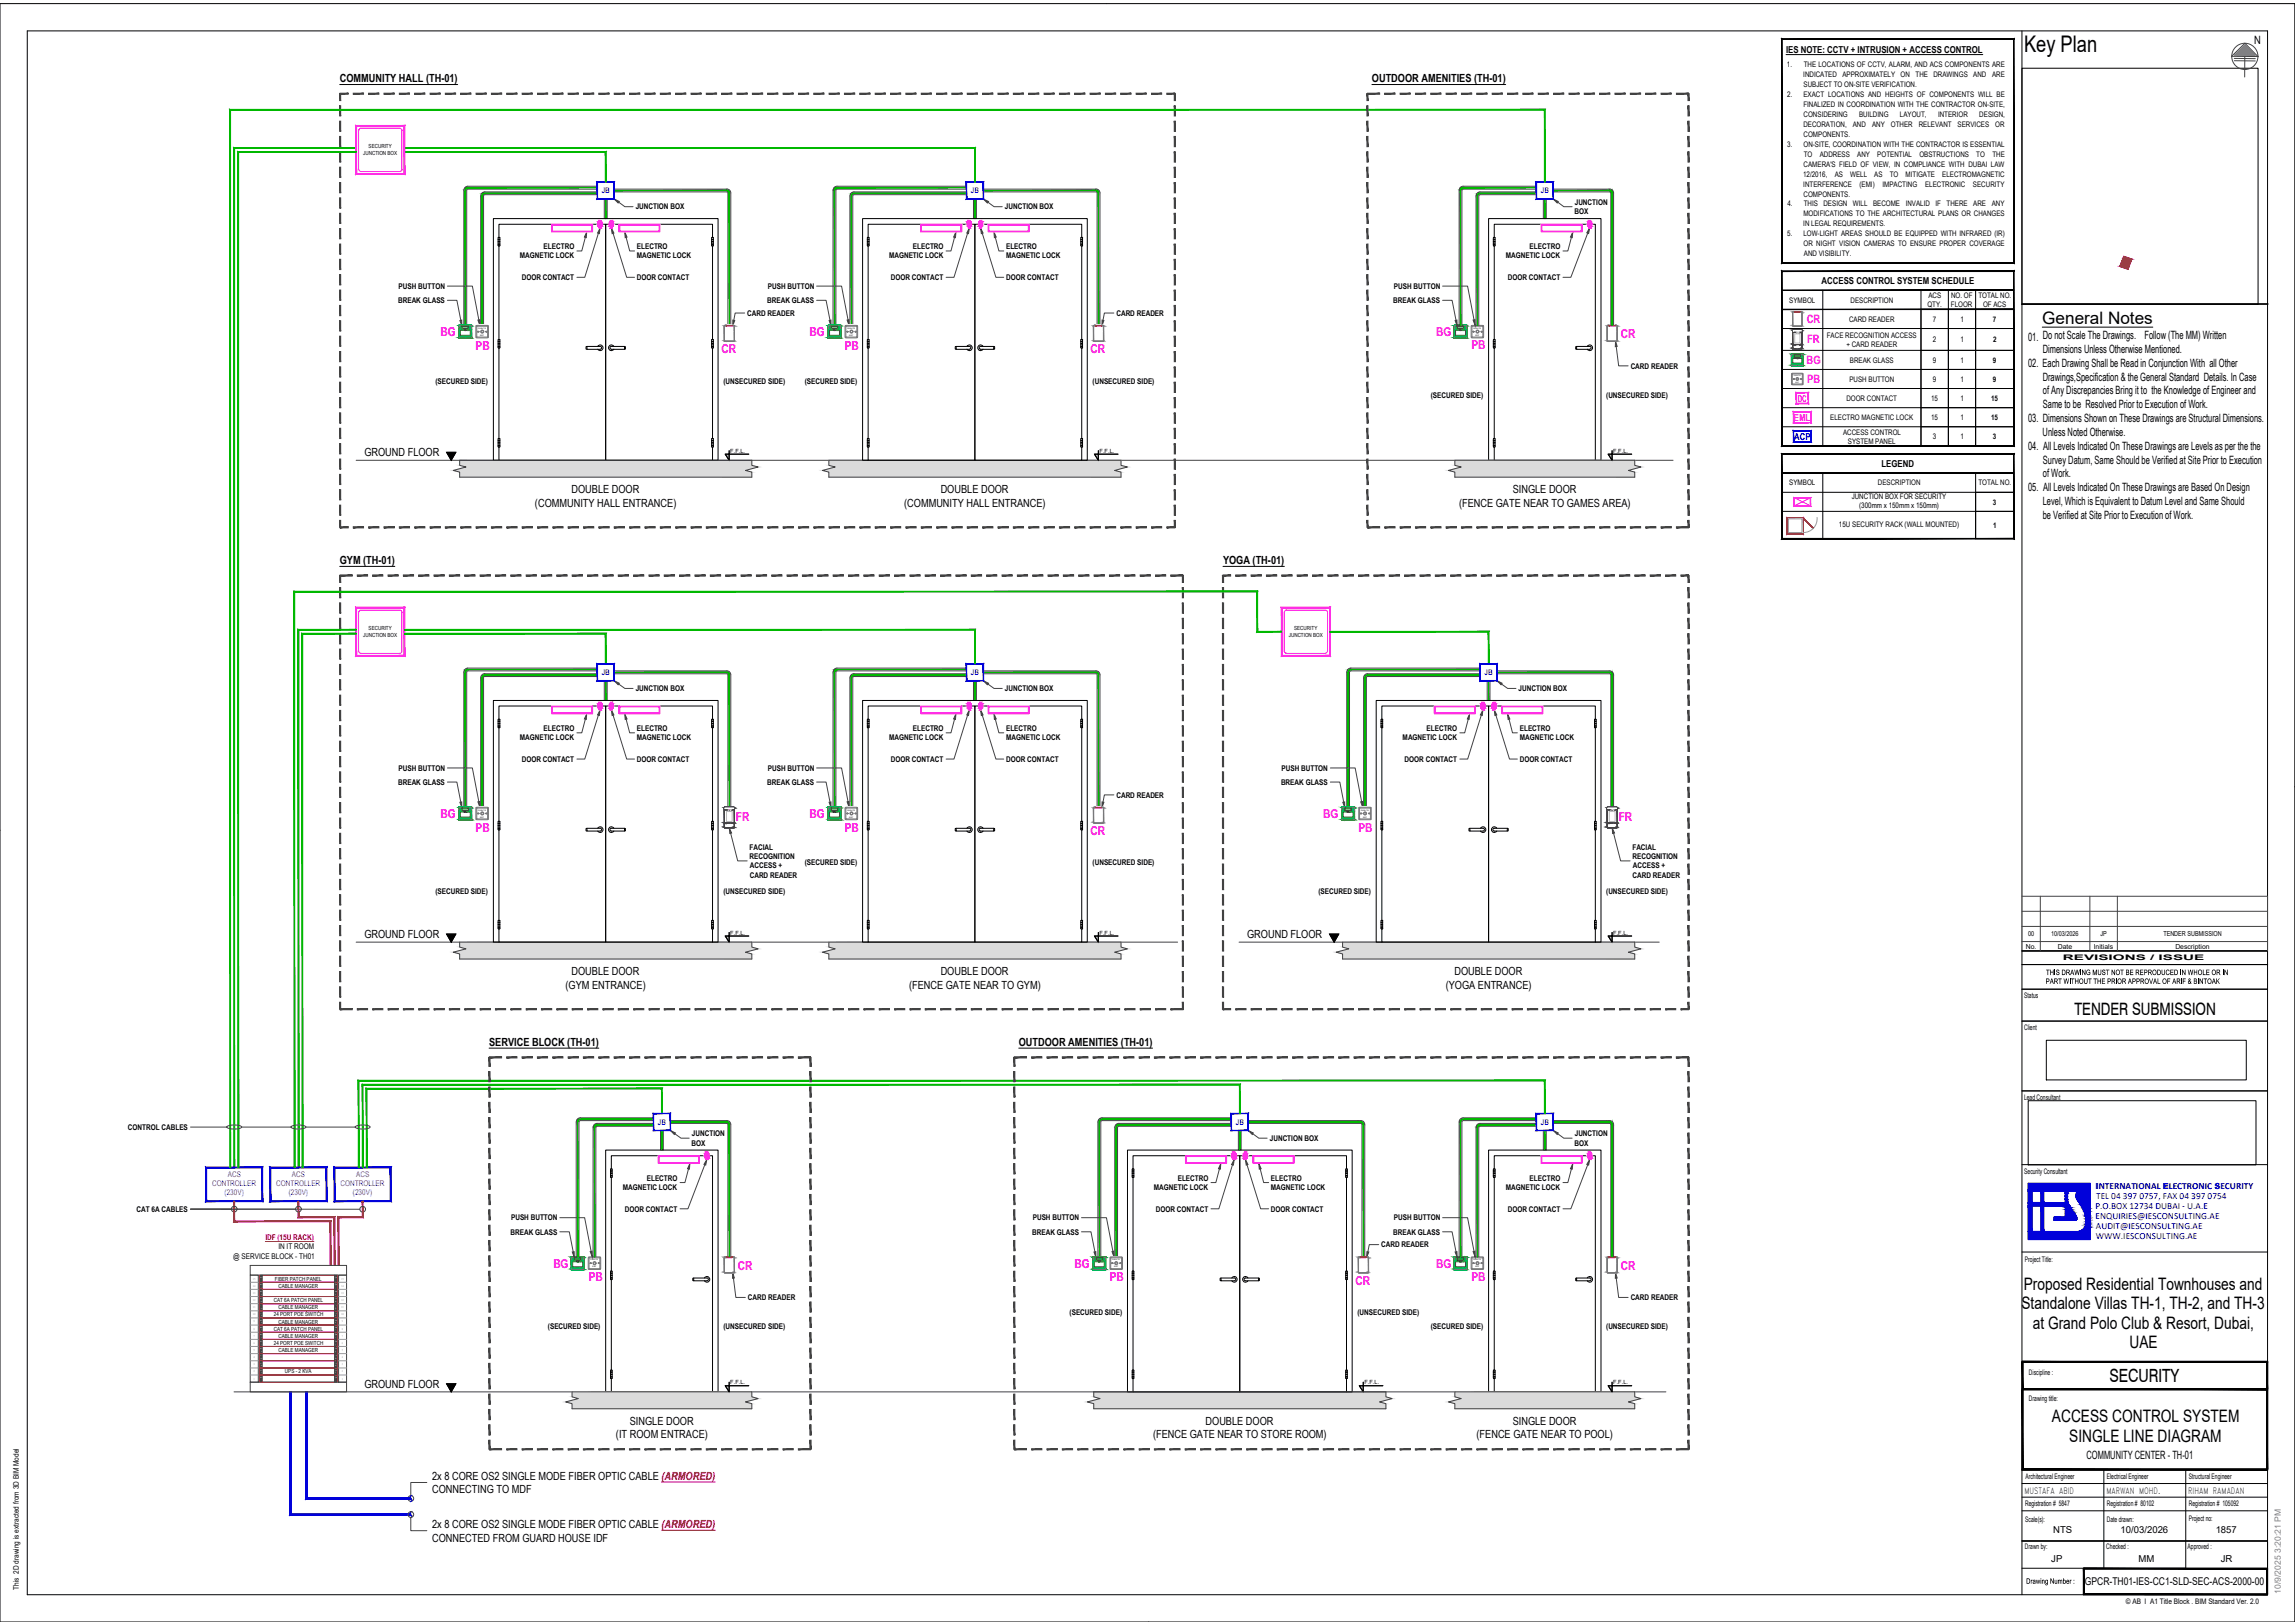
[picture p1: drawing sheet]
<svg xmlns="http://www.w3.org/2000/svg" width="841mm" height="594mm" viewBox="0 0 841 594" stroke-linecap="round" stroke-linejoin="round" font-family="sans-serif">
<defs><g id="words">
<text font-size="8.4" x="741.7" y="19.2">Key Plan</text>
<text font-size="6.7" x="773" y="506.2">SECURITY</text>
<g font-size="6.3">
<text x="748.4" y="118.5">General Notes</text>
<text x="760.2" y="371.7">TENDER SUBMISSION</text>
<text x="741.6" y="472.4">Proposed Residential Townhouses and</text>
<text x="740.8" y="479.5">Standalone Villas TH-1, TH-2, and TH-3</text>
<text x="744.9" y="486.6">at Grand Polo Club &amp; Resort, Dubai,</text>
<text x="780.4" y="493.7">UAE</text>
<text x="752" y="520.8">ACCESS CONTROL SYSTEM</text>
<text x="758.3" y="528.2">SINGLE LINE DIAGRAM</text>
</g>
<g font-size="4.5" fill="#f0f">
<text x="161.4" y="123.2">BG</text>
<text x="296.7" y="123.2">BG</text>
<text x="526.3" y="123.2">BG</text>
<text x="593.9" y="123.9">CR</text>
<text x="174.3" y="128.1">PB</text>
<text x="264.4" y="129.4">CR</text>
<text x="309.6" y="128.1">PB</text>
<text x="399.7" y="129.4">CR</text>
<text x="539.2" y="127.9">PB</text>
<text x="161.4" y="299.7">BG</text>
<text x="296.7" y="299.7">BG</text>
<text x="484.9" y="299.7">BG</text>
<text x="174.3" y="304.6">PB</text>
<text x="269.7" y="300.8">FR</text>
<text x="309.6" y="304.6">PB</text>
<text x="399.7" y="305.9">CR</text>
<text x="497.8" y="304.6">PB</text>
<text x="593.2" y="300.8">FR</text>
<text x="202.8" y="464.5">BG</text>
<text x="270.4" y="465.1">CR</text>
<text x="393.7" y="464.5">BG</text>
<text x="526.3" y="464.5">BG</text>
<text x="593.9" y="465.1">CR</text>
<text x="215.7" y="469.1">PB</text>
<text x="406.7" y="469.3">PB</text>
<text x="496.7" y="470.6">CR</text>
<text x="539.2" y="469.1">PB</text>
</g>
<g font-size="4.2">
<text x="826.1" y="16">N</text>
<text x="743.2" y="124.7">01. Do not Scale The Drawings.</text>
<text x="785.9" y="124.2">Follow (The MM) Written</text>
<text x="748.6" y="129.1">Dimensions Unless Otherwise Mentioned.</text>
<text x="743.2" y="134.5">02. Each Drawing Shall be Read in Conjunction With all Other</text>
<text x="748.6" y="139.4">Drawings,Specification &amp; the General Standard Details. In Case</text>
<text x="748.6" y="149.3">Same to be Resolved Prior to Execution of Work.</text>
<text x="748.7" y="144.4">of Any Discrepancies Bring it to the Knowledge of Engineer and</text>
<text x="743.2" y="154.7">03. Dimensions Shown on These Drawings are Structural Dimensions.</text>
<text x="748.5" y="159.6">Unless Noted Otherwise.</text>
<text x="743.2" y="164.9">04. All Levels Indicated On These Drawings are Levels as per the the</text>
<text x="748.6" y="169.9">Survey Datum, Same Should be Verified at Site Prior to Execution</text>
<text x="743.2" y="180">05. All Levels Indicated On These Drawings are Based On Design</text>
<text x="748.7" y="174.9">of Work.</text>
<text x="748.6" y="185">Level, Which is Equivalent to Datum Level and Same Should</text>
<text x="748.6" y="189.9">be Verified at Site Prior to Execution of Work.</text>
<text x="764.6" y="534.4">COMMUNITY CENTER - TH-01</text>
</g>
<g font-size="4.2" fill="#f0f">
<text x="662.1" y="118.3">CR</text>
<text x="662.2" y="125.6">FR</text>
<text x="662.1" y="133.4">BG</text>
<text x="662.2" y="140.3">PB</text>
</g>
<g font-size="4.1">
<text x="124.5" y="30.1">COMMUNITY HALL (TH-01)</text>
<text x="502.8" y="30.1">OUTDOOR AMENITIES (TH-01)</text>
<text x="133.5" y="167.1">GROUND FLOOR</text>
<text x="196" y="185.6">(COMMUNITY HALL ENTRANCE)</text>
<text x="209.4" y="180.7">DOUBLE DOOR</text>
<text x="331.3" y="185.6">(COMMUNITY HALL ENTRANCE)</text>
<text x="344.7" y="180.7">DOUBLE DOOR</text>
<text x="534.7" y="185.6">(FENCE GATE NEAR TO GAMES AREA)</text>
<text x="554.4" y="180.7">SINGLE DOOR</text>
<text x="124.5" y="206.6">GYM (TH-01)</text>
<text x="448.2" y="206.6">YOGA (TH-01)</text>
<text x="133.5" y="343.5">GROUND FLOOR</text>
<text x="457" y="343.5">GROUND FLOOR</text>
<text x="209.4" y="357.2">DOUBLE DOOR</text>
<text x="344.7" y="357.2">DOUBLE DOOR</text>
<text x="533" y="357.2">DOUBLE DOOR</text>
<text x="207.3" y="362.1">(GYM ENTRANCE)</text>
<text x="333.1" y="362.1">(FENCE GATE NEAR TO GYM)</text>
<text x="529.8" y="362.1">(YOGA ENTRANCE)</text>
<text x="179.2" y="383">SERVICE BLOCK (TH-01)</text>
<text x="373.3" y="383">OUTDOOR AMENITIES (TH-01)</text>
<text x="133.5" y="508.3">GROUND FLOOR</text>
<text x="230.8" y="521.9">SINGLE DOOR</text>
<text x="441.8" y="521.9">DOUBLE DOOR</text>
<text x="554.4" y="521.9">SINGLE DOOR</text>
<text x="225.7" y="526.9">(IT ROOM ENTRACE)</text>
<text x="422.5" y="526.9">(FENCE GATE NEAR TO STORE ROOM)</text>
<text x="541.1" y="526.9">(FENCE GATE NEAR TO POOL)</text>
<text x="158.4" y="541.9">2x 8 CORE OS2 SINGLE MODE FIBER OPTIC CABLE (ARMORED)</text>
<text x="158.3" y="547">CONNECTING TO MDF</text>
<text x="158.4" y="559.6">2x 8 CORE OS2 SINGLE MODE FIBER OPTIC CABLE (ARMORED)</text>
<text x="158.3" y="564.7">CONNECTED FROM GUARD HOUSE IDF</text>
</g>
<text font-size="3.9" x="764" y="580.7">GPCR-TH01-IES-CC1-SLD-SEC-ACS-2000-00</text>
<g font-size="3.5">
<text x="654.5" y="19.2">IES NOTE: CCTV + INTRUSION + ACCESS CONTROL</text>
<text x="667.6" y="104.1">ACCESS CONTROL SYSTEM SCHEDULE</text>
<text x="689.5" y="171.1">LEGEND</text>
<text x="752.4" y="561.5">NTS</text>
<text x="777.1" y="561.5">10/03/2026</text>
<text x="812" y="561.5">1857</text>
<text x="751.7" y="572.2">JP</text>
<text x="783.7" y="572.2">MM</text>
<text x="813.9" y="572.2">JR</text>
</g>
<g font-size="3.5" fill="#f0f">
<text x="658.8" y="147.1">DC</text>
<text x="657.4" y="154.1">EML</text>
</g>
<text font-size="3.5" fill="#00f" x="657.5" y="161.1">ACP</text>
<g font-size="3.4" fill="#00c">
<text x="767.9" y="442.9">P.O.BOX 12734 DUBAI - U.A.E</text>
<text x="768.1" y="439.3">TEL 04 397 0757, FAX 04 397 0754</text>
<text x="767.9" y="446.6">ENQUIRIES@IESCONSULTING.AE</text>
<text x="768.1" y="454">WWW.IESCONSULTING.AE</text>
<text x="768.1" y="450.3">AUDIT@IESCONSULTING.AE</text>
</g>
<g font-size="3.2">
<text x="741.9" y="547.1">MUSTAFA ABID</text>
<text x="771.9" y="547.1">MARWAN MOHD.</text>
<text x="801.9" y="547.1">RIHAM RAMADAN</text>
</g>
<text font-size="3.1" fill="#00c" x="767.9" y="435.6">INTERNATIONAL ELECTRONIC SECURITY</text>
<text font-size="3.1" fill="#808080" x="835.8" y="583.7" transform="rotate(-90 835.8 583.7)">10/9/2025 3:20:21 PM</text>
<g font-size="2.9" fill="#1f1fff">
<text x="220.5" y="70.8">JB</text>
<text x="355.8" y="70.8">JB</text>
<text x="564.6" y="70.8">JB</text>
<text x="220.5" y="247.2">JB</text>
<text x="355.8" y="247.2">JB</text>
<text x="544" y="247.2">JB</text>
<text x="241.1" y="412">JB</text>
<text x="452.9" y="412">JB</text>
<text x="564.6" y="412">JB</text>
<text x="83.5" y="431.1">ACS</text>
<text x="107" y="431.1">ACS</text>
<text x="130.5" y="431.1">ACS</text>
<text x="77.7" y="434.5">CONTROLLER</text>
<text x="82.3" y="437.8">(230V)</text>
<text x="101.3" y="434.5">CONTROLLER</text>
<text x="105.8" y="437.8">(230V)</text>
<text x="124.8" y="434.5">CONTROLLER</text>
<text x="129.3" y="437.8">(230V)</text>
</g>
<g font-size="2.9">
<text x="233" y="76.7">JUNCTION BOX</text>
<text x="368.3" y="76.7">JUNCTION BOX</text>
<text x="577.1" y="75">JUNCTION</text>
<text x="577" y="78.4">BOX</text>
<text x="190.5" y="94.7">MAGNETIC LOCK</text>
<text x="199.2" y="91.3">ELECTRO</text>
<text x="233.4" y="91.3">ELECTRO</text>
<text x="233.4" y="94.7">MAGNETIC LOCK</text>
<text x="325.8" y="94.7">MAGNETIC LOCK</text>
<text x="334.5" y="91.3">ELECTRO</text>
<text x="368.7" y="91.3">ELECTRO</text>
<text x="368.7" y="94.7">MAGNETIC LOCK</text>
<text x="551.8" y="94.7">MAGNETIC LOCK</text>
<text x="560.5" y="91.3">ELECTRO</text>
<text x="146.1" y="105.8">PUSH BUTTON</text>
<text x="191.2" y="102.6">DOOR CONTACT</text>
<text x="233.4" y="102.6">DOOR CONTACT</text>
<text x="281.4" y="105.8">PUSH BUTTON</text>
<text x="326.5" y="102.6">DOOR CONTACT</text>
<text x="368.7" y="102.6">DOOR CONTACT</text>
<text x="510.8" y="105.8">PUSH BUTTON</text>
<text x="552.5" y="102.6">DOOR CONTACT</text>
<text x="145.9" y="111">BREAK GLASS</text>
<text x="281.2" y="111">BREAK GLASS</text>
<text x="510.6" y="111">BREAK GLASS</text>
<text x="273.8" y="115.7">CARD READER</text>
<text x="409.1" y="115.7">CARD READER</text>
<text x="597.6" y="135.1">CARD READER</text>
<text x="159.6" y="140.5">(SECURED SIDE)</text>
<text x="265.1" y="140.5">(UNSECURED SIDE)</text>
<text x="294.9" y="140.5">(SECURED SIDE)</text>
<text x="400.4" y="140.5">(UNSECURED SIDE)</text>
<text x="524.3" y="145.6">(SECURED SIDE)</text>
<text x="588.6" y="145.6">(UNSECURED SIDE)</text>
<text x="233" y="253.2">JUNCTION BOX</text>
<text x="368.3" y="253.2">JUNCTION BOX</text>
<text x="556.5" y="253.2">JUNCTION BOX</text>
<text x="199.2" y="267.7">ELECTRO</text>
<text x="233.4" y="267.7">ELECTRO</text>
<text x="334.5" y="267.7">ELECTRO</text>
<text x="368.7" y="267.7">ELECTRO</text>
<text x="522.8" y="267.7">ELECTRO</text>
<text x="556.9" y="267.7">ELECTRO</text>
<text x="190.5" y="271.1">MAGNETIC LOCK</text>
<text x="233.4" y="271.1">MAGNETIC LOCK</text>
<text x="325.8" y="271.1">MAGNETIC LOCK</text>
<text x="368.7" y="271.1">MAGNETIC LOCK</text>
<text x="514" y="271.1">MAGNETIC LOCK</text>
<text x="556.9" y="271.1">MAGNETIC LOCK</text>
<text x="191.2" y="279.1">DOOR CONTACT</text>
<text x="233.4" y="279.1">DOOR CONTACT</text>
<text x="326.5" y="279.1">DOOR CONTACT</text>
<text x="368.7" y="279.1">DOOR CONTACT</text>
<text x="514.7" y="279.1">DOOR CONTACT</text>
<text x="556.9" y="279.1">DOOR CONTACT</text>
<text x="145.9" y="287.5">BREAK GLASS</text>
<text x="146.1" y="282.3">PUSH BUTTON</text>
<text x="281.2" y="287.5">BREAK GLASS</text>
<text x="281.4" y="282.3">PUSH BUTTON</text>
<text x="469.4" y="287.5">BREAK GLASS</text>
<text x="469.6" y="282.3">PUSH BUTTON</text>
<text x="409.1" y="292.2">CARD READER</text>
<text x="274.7" y="311.2">FACIAL</text>
<text x="598.2" y="311.2">FACIAL</text>
<text x="274.7" y="314.6">RECOGNITION</text>
<text x="294.9" y="316.9">(SECURED SIDE)</text>
<text x="400.4" y="316.9">(UNSECURED SIDE)</text>
<text x="598.2" y="314.6">RECOGNITION</text>
<text x="274.7" y="321.4">CARD READER</text>
<text x="274.8" y="318">ACCESS +</text>
<text x="598.3" y="321.4">CARD READER</text>
<text x="598.4" y="318">ACCESS +</text>
<text x="159.6" y="327.3">(SECURED SIDE)</text>
<text x="265.1" y="327.3">(UNSECURED SIDE)</text>
<text x="483.2" y="327.3">(SECURED SIDE)</text>
<text x="588.6" y="327.3">(UNSECURED SIDE)</text>
<text x="46.9" y="413.9">CONTROL CABLES</text>
<text x="253.4" y="419.6">BOX</text>
<text x="253.6" y="416.2">JUNCTION</text>
<text x="465.3" y="417.9">JUNCTION BOX</text>
<text x="577" y="419.6">BOX</text>
<text x="577.1" y="416.2">JUNCTION</text>
<text x="228.3" y="435.8">MAGNETIC LOCK</text>
<text x="237" y="432.4">ELECTRO</text>
<text x="422.8" y="435.8">MAGNETIC LOCK</text>
<text x="431.6" y="432.4">ELECTRO</text>
<text x="465.8" y="432.4">ELECTRO</text>
<text x="465.8" y="435.8">MAGNETIC LOCK</text>
<text x="551.8" y="435.8">MAGNETIC LOCK</text>
<text x="560.5" y="432.4">ELECTRO</text>
<text x="50" y="443.9">CAT 6A CABLES</text>
<text x="229" y="443.8">DOOR CONTACT</text>
<text x="423.5" y="443.8">DOOR CONTACT</text>
<text x="465.8" y="443.8">DOOR CONTACT</text>
<text x="552.5" y="443.8">DOOR CONTACT</text>
<text x="187.3" y="447">PUSH BUTTON</text>
<text x="378.5" y="447">PUSH BUTTON</text>
<text x="510.8" y="447">PUSH BUTTON</text>
<text x="187.1" y="452.2">BREAK GLASS</text>
<text x="378.2" y="452.2">BREAK GLASS</text>
<text x="510.6" y="452.2">BREAK GLASS</text>
<text x="85.5" y="461.1">@ SERVICE BLOCK - TH01</text>
<text x="102" y="457.6">IN IT ROOM</text>
<text x="506.2" y="456.9">CARD READER</text>
<text x="274.1" y="476.2">CARD READER</text>
<text x="597.6" y="476.2">CARD READER</text>
<text x="392" y="481.6">(SECURED SIDE)</text>
<text x="497.5" y="481.6">(UNSECURED SIDE)</text>
<text x="200.8" y="486.8">(SECURED SIDE)</text>
<text x="265.1" y="486.8">(UNSECURED SIDE)</text>
<text x="524.3" y="486.8">(SECURED SIDE)</text>
<text x="588.6" y="486.8">(UNSECURED SIDE)</text>
</g>
<text font-size="2.9" fill="#f00000" x="97.2" y="454.1">IDF (15U RACK)</text>
<g font-size="2.8">
<text x="654.8" y="24.6">1.</text>
<text x="660.8" y="28.3">INDICATED</text>
<text x="661" y="24.6">THE LOCATIONS OF CCTV, ALARM, AND ACS COMPONENTS ARE</text>
<text x="675.2" y="28.3">APPROXIMATELY</text>
<text x="696.5" y="28.3">ON</text>
<text x="702" y="28.3">THE</text>
<text x="708.5" y="28.3">DRAWINGS</text>
<text x="723.1" y="28.3">AND</text>
<text x="730" y="28.3">ARE</text>
<text x="655" y="35.5">2.</text>
<text x="660.9" y="35.5">EXACT LOCATIONS AND HEIGHTS OF COMPONENTS WILL BE</text>
<text x="661" y="31.9">SUBJECT TO ON-SITE VERIFICATION.</text>
<text x="660.9" y="39.2">FINALIZED IN COORDINATION WITH THE CONTRACTOR ON-SITE,</text>
<text x="660.9" y="46.5">DECORATION,</text>
<text x="661" y="42.8">CONSIDERING</text>
<text x="679" y="46.5">AND</text>
<text x="681.3" y="42.8">BUILDING</text>
<text x="686" y="46.5">ANY</text>
<text x="692.9" y="46.5">OTHER</text>
<text x="696.3" y="42.8">LAYOUT,</text>
<text x="703.1" y="46.5">RELEVANT</text>
<text x="710.2" y="42.8">INTERIOR</text>
<text x="717.4" y="46.5">SERVICES</text>
<text x="725.3" y="42.8">DESIGN,</text>
<text x="731.2" y="46.5">OR</text>
<text x="654.9" y="53.7">3.</text>
<text x="660.9" y="53.7">ON-SITE, COORDINATION WITH THE CONTRACTOR IS ESSENTIAL</text>
<text x="661" y="50.1">COMPONENTS.</text>
<text x="661" y="57.4">TO</text>
<text x="666.8" y="57.4">ADDRESS</text>
<text x="680.6" y="57.4">ANY</text>
<text x="688" y="57.4">POTENTIAL</text>
<text x="703.4" y="57.4">OBSTRUCTIONS</text>
<text x="724.2" y="57.4">TO</text>
<text x="730.1" y="57.4">THE</text>
<text x="660.8" y="64.7">12/2016,</text>
<text x="661" y="61">CAMERA'S FIELD OF VIEW, IN COMPLIANCE WITH DUBAI LAW</text>
<text x="672.3" y="64.7">AS</text>
<text x="678" y="64.7">WELL</text>
<text x="686.9" y="64.7">AS</text>
<text x="692.5" y="64.7">TO</text>
<text x="698.3" y="64.7">MITIGATE</text>
<text x="711.8" y="64.7">ELECTROMAGNETIC</text>
<text x="660.8" y="68.3">INTERFERENCE</text>
<text x="661" y="72">COMPONENTS.</text>
<text x="681.4" y="68.3">(EMI)</text>
<text x="689.9" y="68.3">IMPACTING</text>
<text x="705.4" y="68.3">ELECTRONIC</text>
<text x="723" y="68.3">SECURITY</text>
<text x="655" y="75.6">4.</text>
<text x="661" y="75.6">THIS</text>
<text x="668.2" y="75.6">DESIGN</text>
<text x="679" y="75.6">WILL</text>
<text x="686.4" y="75.6">BECOME</text>
<text x="698.4" y="75.6">INVALID</text>
<text x="709.3" y="75.6">IF</text>
<text x="713.4" y="75.6">THERE</text>
<text x="723.1" y="75.6">ARE</text>
<text x="729.9" y="75.6">ANY</text>
<text x="660.8" y="82.9">IN LEGAL REQUIREMENTS.</text>
<text x="660.9" y="79.3">MODIFICATIONS TO THE ARCHITECTURAL PLANS OR CHANGES</text>
<text x="654.9" y="86.5">5.</text>
<text x="660.9" y="86.5">LOW-LIGHT AREAS SHOULD BE EQUIPPED WITH INFRARED (IR)</text>
<text x="660.9" y="90.2">OR NIGHT VISION CAMERAS TO ENSURE PROPER COVERAGE</text>
<text x="661" y="93.8">AND VISIBILITY.</text>
<text x="655.7" y="110.8">SYMBOL</text>
<text x="678.1" y="110.8">DESCRIPTION</text>
<text x="706.3" y="112.5">QTY.</text>
<text x="706.7" y="109.1">ACS</text>
<text x="714.9" y="112.5">FLOOR</text>
<text x="715" y="109.1">NO. OF</text>
<text x="725" y="109.1">TOTAL NO.</text>
<text x="726.7" y="112.5">OF ACS</text>
<text x="677.6" y="117.8">CARD READER</text>
<text x="708.3" y="117.8">7</text>
<text x="718.4" y="117.8">1</text>
<text x="730.3" y="117.8">7</text>
<text x="669.5" y="123.6">FACE RECOGNITION ACCESS</text>
<text x="708.4" y="125.3">2</text>
<text x="718.4" y="125.3">1</text>
<text x="730.4" y="125.3">2</text>
<text x="676.6" y="127">+ CARD READER</text>
<text x="677.9" y="132.8">BREAK GLASS</text>
<text x="708.3" y="132.8">9</text>
<text x="718.4" y="132.8">1</text>
<text x="730.3" y="132.8">9</text>
<text x="677.8" y="139.8">PUSH BUTTON</text>
<text x="708.3" y="139.8">9</text>
<text x="718.4" y="139.8">1</text>
<text x="730.3" y="139.8">9</text>
<text x="676.6" y="146.8">DOOR CONTACT</text>
<text x="707.6" y="146.8">15</text>
<text x="718.4" y="146.8">1</text>
<text x="729.7" y="146.8">15</text>
<text x="670.7" y="153.8">ELECTRO MAGNETIC LOCK</text>
<text x="707.6" y="153.8">15</text>
<text x="718.4" y="153.8">1</text>
<text x="729.7" y="153.8">15</text>
<text x="675.4" y="159.1">ACCESS CONTROL</text>
<text x="708.4" y="160.8">3</text>
<text x="718.4" y="160.8">1</text>
<text x="730.3" y="160.8">3</text>
<text x="677.2" y="162.5">SYSTEM PANEL</text>
<text x="655.7" y="177.8">SYMBOL</text>
<text x="688.2" y="177.8">DESCRIPTION</text>
<text x="725" y="177.8">TOTAL NO.</text>
<text x="678.6" y="182.9">JUNCTION BOX FOR SECURITY</text>
<text x="730.3" y="184.8">3</text>
<text x="681.3" y="186.2">(300mm x 150mm x 150mm)</text>
<text x="673.9" y="193.1">15U SECURITY RACK (WALL MOUNTED)</text>
<text x="730.4" y="193.3">1</text>
<text x="755.9" y="351.7">REVISIONS / ISSUE</text>
<text x="741.8" y="365.5">Status</text>
<text x="741.8" y="377.2">Client</text>
<text x="741.7" y="402.9">Lead Consultant</text>
<text x="741.8" y="429.9">Security Consultant</text>
<text x="742.1" y="462.2">Project Title:</text>
<text x="743.5" y="503.5">Discipline :</text>
<text x="743.5" y="513">Drawing title:</text>
<text x="742.2" y="541.6">Architectural Engineer</text>
<text x="772.1" y="541.6">Electrical Engineer</text>
<text x="802.1" y="541.6">Structural Engineer</text>
<text x="742.1" y="551.6">Registration # 5847</text>
<text x="772.1" y="551.6">Registration # 80102</text>
<text x="802.1" y="551.6">Registration # 105092</text>
<text x="742.1" y="557.5">Scale(s):</text>
<text x="772.1" y="557.5">Date drawn:</text>
<text x="802.1" y="557.2">Project no:</text>
<text x="742.1" y="567.5">Drawn by:</text>
<text x="771.9" y="567.5">Checked :</text>
<text x="801.7" y="567.5">Approved :</text>
<text x="6.9" y="582.2" transform="rotate(-90 6.9 582.2)">This 2D drawing is extracted from 3D BIM Model</text>
<text x="779" y="587.6">© AB I A1 Title Block . BIM Standard Ver. 2.0</text>
</g>
<g font-size="2.5">
<text x="742.4" y="347.4">No.</text>
<text x="743.2" y="343">00</text>
<text x="751.7" y="343">10/03/2026</text>
<text x="754.1" y="347.4">Date</text>
<text x="767.2" y="347.4">Initials</text>
<text x="769.7" y="343">JP</text>
<text x="792.8" y="343">TENDER SUBMISSION</text>
<text x="797.2" y="347.4">Description</text>
</g>
<g font-size="2.1">
<text x="133.1" y="56.9">JUNCTION BOX</text>
<text x="135.1" y="54.4">SECURITY</text>
<text x="267.6" y="165.9">F.F.L.</text>
<text x="402.9" y="165.9">F.F.L.</text>
<text x="591.2" y="165.9">F.F.L.</text>
<text x="133.1" y="233.4">JUNCTION BOX</text>
<text x="135.1" y="230.9">SECURITY</text>
<text x="472.3" y="233.4">JUNCTION BOX</text>
<text x="474.3" y="230.9">SECURITY</text>
<text x="267.6" y="342.3">F.F.L.</text>
<text x="402.9" y="342.3">F.F.L.</text>
<text x="591.2" y="342.3">F.F.L.</text>
<text x="100.8" y="469.1">FIBER PATCH PANEL</text>
<text x="102.1" y="471.7">CABLE MANAGER</text>
<text x="100.3" y="476.9">CAT 6A PATCH PANEL</text>
<text x="102.1" y="479.5">CABLE MANAGER</text>
<text x="100.3" y="482.1">24 PORT POE SWITCH</text>
<text x="102.1" y="484.8">CABLE MANAGER</text>
<text x="100.3" y="487.4">CAT 6A PATCH PANEL</text>
<text x="102.1" y="490">CABLE MANAGER</text>
<text x="100.3" y="492.6">24 PORT POE SWITCH</text>
<text x="102.1" y="495.2">CABLE MANAGER</text>
<text x="104.4" y="503.1">UPS - 2 KVA</text>
<text x="267.6" y="507">F.F.L.</text>
<text x="500" y="507">F.F.L.</text>
<text x="591.2" y="507">F.F.L.</text>
</g>
<g font-size="1" fill="#989898">
<text x="92.9" y="484.3">9</text>
<text x="125.3" y="484.3">9</text>
<text x="92.9" y="487">8</text>
<text x="125.3" y="487">8</text>
<text x="92.9" y="502.7">2</text>
<text x="125.3" y="502.7">2</text>
<text x="92.9" y="505.3">1</text>
<text x="125.3" y="505.3">1</text>
</g>
<g font-size=".6" fill="#424242">
<text x="175.3" y="120.4">PUSH TO</text>
<text x="175.9" y="123">EXIT</text>
<text x="310.6" y="120.4">PUSH TO</text>
<text x="311.2" y="123">EXIT</text>
<text x="540" y="120.4">PUSH TO</text>
<text x="540.7" y="123">EXIT</text>
<text x="657.3" y="137.9">PUSH TO</text>
<text x="657.9" y="140.2">EXIT</text>
<text x="175.3" y="296.9">PUSH TO</text>
<text x="175.9" y="299.5">EXIT</text>
<text x="310.6" y="296.9">PUSH TO</text>
<text x="311.2" y="299.5">EXIT</text>
<text x="498.8" y="296.9">PUSH TO</text>
<text x="499.5" y="299.5">EXIT</text>
<text x="216.4" y="461.6">PUSH TO</text>
<text x="407.6" y="461.6">PUSH TO</text>
<text x="540" y="461.6">PUSH TO</text>
<text x="217.1" y="464.2">EXIT</text>
<text x="408.3" y="464.2">EXIT</text>
<text x="540.7" y="464.2">EXIT</text>
</g>
<g font-size=".3" fill="#fff">
<text x="169.6" y="119.9">EMERGENCY</text>
<text x="304.9" y="119.9">EMERGENCY</text>
<text x="534.3" y="119.9">EMERGENCY</text>
<text x="168.9" y="122">PE</text>
<text x="169" y="121.6">Emergency Break Glass</text>
<text x="169.4" y="120.3">DOOR RELEASE</text>
<text x="304.2" y="122">PE</text>
<text x="304.3" y="121.6">Emergency Break Glass</text>
<text x="304.7" y="120.3">DOOR RELEASE</text>
<text x="533.6" y="122">PE</text>
<text x="533.7" y="121.6">Emergency Break Glass</text>
<text x="534.1" y="120.3">DOOR RELEASE</text>
<text x="657.6" y="130.7">DOOR RELEASE</text>
<text x="657.8" y="130.3">EMERGENCY</text>
<text x="168.9" y="298.5">PE</text>
<text x="169" y="298">Emergency Break Glass</text>
<text x="169.4" y="296.8">DOOR RELEASE</text>
<text x="169.6" y="296.3">EMERGENCY</text>
<text x="169.9" y="298.5">R</text>
<text x="170.8" y="298.5">P</text>
<text x="304.2" y="298.5">PE</text>
<text x="304.3" y="298">Emergency Break Glass</text>
<text x="304.7" y="296.8">DOOR RELEASE</text>
<text x="304.9" y="296.3">EMERGENCY</text>
<text x="305.2" y="298.5">R</text>
<text x="306.1" y="298.5">P</text>
<text x="492.4" y="298.5">PE</text>
<text x="492.5" y="298">Emergency Break Glass</text>
<text x="492.9" y="296.8">DOOR RELEASE</text>
<text x="493.1" y="296.3">EMERGENCY</text>
<text x="493.4" y="298.5">R</text>
<text x="494.3" y="298.5">P</text>
<text x="210.6" y="461.5">DOOR RELEASE</text>
<text x="210.8" y="461.1">EMERGENCY</text>
<text x="401.7" y="461.5">DOOR RELEASE</text>
<text x="402" y="461.1">EMERGENCY</text>
<text x="534.1" y="461.5">DOOR RELEASE</text>
<text x="534.3" y="461.1">EMERGENCY</text>
<text x="210" y="463.1">PE</text>
<text x="210.2" y="462.7">Emergency Break Glass</text>
<text x="211" y="463.1">R</text>
<text x="212" y="463.1">P</text>
<text x="401.2" y="463.1">PE</text>
<text x="401.4" y="462.7">Emergency Break Glass</text>
<text x="402.3" y="463.1">R</text>
<text x="403.2" y="463.1">P</text>
<text x="533.6" y="463.1">PE</text>
<text x="533.7" y="462.7">Emergency Break Glass</text>
<text x="534.6" y="463.1">R</text>
<text x="535.5" y="463.1">P</text>
</g>
<g font-size=".2" fill="#fff">
<text x="657.2" y="131.8">Emergency Break Glass</text>
<text x="657" y="132.2">EP</text>
<text x="658.9" y="132.2">P</text>
</g>
</g></defs>
<!-- layer: _Conduit -->
<g fill="none" stroke="#424242" stroke-width=".37">
<path d="M170 69.7v49.5M177.6 70.3h41.3M177.6 71.3h41.3M177.6 71.3l-.4 .4v47.5M177.6 70.3l-1.1 .6-.3 .8-.1 47.5M218.9 69.3l-47.5-.1-.3 .2-.1 49.8M218.9 68.2h-47.5l-1.1 .6-.3 .8M221.4 72.9v7.2M222.5 72.9v7.2M225 70.3h41.4M225 69.3h41.4M266.4 70.2l.4 .4-.1 48.6"/>
<path d="M266.4 69.2l1.1 .6 .3 .8v48.6"/>
</g>
<!-- layer: _Control Cables -->
<g fill="#00b800" stroke="#00b800" stroke-width=".37">
<path d="M221.9 72.9l.1 7.2zM221.9 72.9l.1 7.2z"/>
<path d="M267.2 70.7l.1 48.5zM267.2 70.7l.1 48.5z"/>
<path d="M267.3 70.3v.4zM267.1 70.4l.1 .3zM267 70l.3 .3zM267 70l.1 .4zM266.7 69.8l.3 .2zM266.7 69.8l.3 .3zM266.4 69.7l.3 .1zM266.4 69.7l.3 .2z"/>
<path d="M225 69.8l41.4-.1zM225 69.7h41.4z"/>
<path d="M176.6 71.7l.1 47.5zM176.6 71.7l.1 47.5z"/>
<path d="M177.2 70.8h.4zM177.2 70.8h.4zM176.9 71l.3-.2zM176.9 71l.3-.1zM176.9 71l-.2 .3zM176.7 71.3l.3-.2zM176.7 71.3l-.1 .4zM176.8 71.4l-.2 .3z"/>
<path d="M177.6 70.8h41.3zM177.6 70.8h41.3z"/>
<path d="M170.4 69.7l.2 49.5zM170.4 69.7l.2 49.5z"/>
<path d="M171.1 68.8l.3-.1zM171.1 68.8h.3zM170.7 69l.4-.2zM170.7 69l.4-.2zM170.7 69l-.2 .3zM170.5 69.3l.3-.2zM170.5 69.3l-.1 .4zM170.6 69.3l-.2 .4z"/>
<path d="M171.4 68.7h47.5zM171.4 68.8l47.5-.1z"/>
</g>
<!-- layer: _Floor Slab -->
<g fill="#dbdbdb" stroke="#dbdbdb" stroke-width=".37">
<path d="M168.4 168.6l107.1 1.8v-1.8zM168.4 168.6l107.1 1.8h-107.1z"/>
<path d="M168.4 170.4l109.4 .6-2.3-.6zM168.4 170.4l109.4 .6h-107z"/>
<path d="M170.8 171l102.4 1.3 4.6-1.3zM166.1 172.3l4.7-1.3 102.4 1.3z"/>
<path d="M166.1 172.3l109.4 .6-2.3-.6zM166.1 172.3l109.4 .6h-107.1z"/>
<path d="M168.4 172.9l107.1 1.9v-1.9zM168.4 172.9l107.1 1.9h-107.1z"/>
</g>
<path d="M168.4 168.6h107.1v1.8l2.3 .6-4.6 1.3 2.3 .6v1.9h-107.1v-1.9l-2.3-.6 4.7-1.3-2.4-.6z" fill="none" stroke="#424242" stroke-width=".37"/>
<!-- layer: _Double Door -->
<path d="M265.8 166.3h1.4v2.3z" fill="#bababa" stroke="#bababa" stroke-width=".37"/>
<path d="M267.2 165.1v3.5l-1.4-2.3h8.6" fill="none" stroke="#000" stroke-width=".37"/>
<g fill="#424242" stroke="#424242" stroke-width=".37">
<path d="M168.5 117.4l.7-.2v2.2z"/>
<path d="M175.1 117.2l.7-.1 .1 2.1z"/>
<path d="M268.6 117.2l.6 .2-.7 2z"/>
<path d="M225 72.9l1.9 .9-.4 .6z"/>
</g>
<path d="M226.7 74.1l2.3 1.6h3M164 110h3.4l1.5 7.3M164 104.8h9.1l2.4 12.4M272.9 114.7h-3.5l-.5 2.6" fill="none" stroke="#424242" stroke-width=".37"/>
<!-- layer: _ACS Card Reader -->
<g fill="#fff" stroke="#fff" stroke-width=".37">
<path d="M265.7 119.2h3.1zM265.7 119.2h3.2zM265.7 119.2h3.2zM265.7 119.2h3.2z"/>
<path d="M265.7 119.2h3.2zM265.7 119.2h3.2zM265.6 119.2h3.3zM265.6 119.2h3.3zM265.6 119.2h3.3zM265.6 119.2h3.4zM265.6 119.2h3.4zM265.6 119.2h3.4z"/>
<path d="M265.6 119.2h3.4zM265.6 119.2h3.4z"/>
<path d="M265.6 119.2h3.4zM265.5 119.3h3.5zM265.5 119.3h3.5zM265.5 119.3h3.6zM265.5 119.3h3.6zM265.5 119.3h3.6zM265.5 119.3h3.6zM265.4 119.4h3.7zM265.4 119.4h3.7zM265.4 119.4h3.7z"/>
<path d="M265.4 119.4h3.7zM265.4 119.4h3.7zM265.4 119.4h3.7zM265.4 119.4h3.7z"/>
<path d="M265.4 119.4h3.7zM265.4 119.5l3.8-.1zM265.4 119.5l3.8-.1zM265.4 119.5l3.8-.1zM265.4 119.5h3.8l-3.8 5.2zM269.2 119.5l-3.8 5.2zM269.2 119.5l-3.8 5.2z"/>
<path d="M269.2 119.5l-3.8 5.2zM269.2 119.5l-3.8 5.3zM269.2 119.5l-3.8 5.3 3.8-.1zM265.4 124.8l3.8-.1zM265.4 124.8l3.8-.1zM265.4 124.8h3.8zM265.4 124.9l3.8-.1zM265.4 124.9h3.7zM265.4 124.9h3.7zM265.4 124.9h3.7z"/>
<path d="M265.5 124.9h3.5zM265.5 124.9h3.6zM265.4 124.9h3.7zM265.4 124.9h3.7z"/>
<path d="M265.5 125h3.5zM265.5 125h3.5zM265.5 124.9l3.5 .1zM265.5 124.9h3.5z"/>
<path d="M265.6 125.1h3.3zM265.6 125l3.3 .1zM265.6 125l3.3 .1zM265.6 125l3.3 .1zM265.6 125h3.3zM265.5 125h3.4zM265.5 125h3.5z"/>
<path d="M265.6 125.1h3.3zM265.7 125.1h3.2zM265.7 125.1h3.1z"/>
</g>
<g fill="#a3a3a3" stroke="#a3a3a3" stroke-width=".37">
<path d="M265.5 119.3h.2z"/>
<path d="M268.8 125h.2z"/>
<path d="M268.3 119.2h.5zM268.3 119.2h.5z"/>
<path d="M265.7 119.2h.5zM265.7 119.2h.5z"/>
<path d="M268.4 119.2h.4zM268.4 119.2h.4z"/>
<path d="M265.7 119.2h.5zM265.7 119.2h.5z"/>
<path d="M268.4 119.2h.4zM268.4 119.2h.4z"/>
<path d="M265.7 119.2h.5zM265.7 119.2h.5z"/>
<path d="M268.4 119.2h.5zM268.4 119.2h.5z"/>
<path d="M265.7 119.2h.5zM265.7 119.2h.5z"/>
<path d="M268.4 119.2h.5zM268.4 119.2h.5z"/>
<path d="M265.7 119.2h.5zM265.7 119.2h.5z"/>
<path d="M268.4 119.2h.5zM268.4 119.2h.5z"/>
<path d="M265.7 119.2h.5zM265.7 119.2h.5z"/>
<path d="M268.4 119.2h.5zM268.4 119.2h.5z"/>
<path d="M265.7 119.2h.5zM265.6 119.2h.6z"/>
<path d="M268.4 119.2h.5zM268.4 119.2h.5z"/>
<path d="M265.6 119.2h.6zM265.6 119.2h.6z"/>
<path d="M268.4 119.2h.5zM268.4 119.2h.5z"/>
<path d="M265.6 119.2h.6zM265.6 119.2h.6z"/>
<path d="M268.4 119.2h.5zM268.4 119.2h.5z"/>
<path d="M265.6 119.2h.6zM265.6 119.2h.6z"/>
<path d="M268.4 119.2h.5zM268.4 119.2h.5z"/>
<path d="M265.6 119.2h.6zM265.6 119.2h.6z"/>
<path d="M268.4 119.2h.6zM268.4 119.2h.6z"/>
<path d="M265.6 119.2h.6zM265.6 119.2h.6z"/>
<path d="M268.4 119.2l.6 .1zM268.4 119.2l.6 .1z"/>
<path d="M265.6 119.2l.6 .1zM265.6 119.2l.6 .1z"/>
<path d="M268.4 119.3h.6zM268.4 119.3h.6z"/>
<path d="M265.5 119.3h.7zM265.5 119.3h.7z"/>
<path d="M268.8 119.3h.2zM268.8 119.3h.2z"/>
<path d="M269.1 119.5l.1 5.2zM269.1 119.5l.1 5.2z"/>
<path d="M265.4 119.5l.1 5.2zM265.4 119.5l.1 5.2z"/>
<path d="M265.5 124.9l.2 .1zM265.5 124.9l.2 .1z"/>
<path d="M265.5 125h.2zM265.5 125h.2z"/>
<path d="M265.5 125h3.5zM265.5 125h3.5z"/>
<path d="M265.5 125h3.5zM265.5 125h3.5z"/>
<path d="M265.6 125h3.4zM265.6 125h3.3z"/>
<path d="M265.6 125h3.3zM265.6 125l3.3 .1z"/>
<path d="M265.7 125.1h3.2zM265.7 125.1h3.1z"/>
</g>
<path d="M265.4 119.5v5.2l.3 .4M265.5 119.5v5.2l.2 .3M265.7 119.2h.5M265.7 119.3h.5M265.7 119.1l-.3 .4M265.7 119.2l-.2 .3M268.3 119.2l.8 .3M268.4 119.3h.4M268.8 119.1l.4 .4M269.1 119.5v5.3l-3.4 .2M269.2 119.5l-.1 5.4-3.4 .2" fill="none" stroke="#767676" stroke-width=".37"/>
<path d="M266.2 119.2h2.2v.2h-2.2z" fill="none" stroke="#f00000" stroke-width=".37"/>
<path d="M266.1 123.8l.3 .3M266.3 121.5h1.9v1.2h-1.9zM266.4 120.2l-.3 .2M268.1 121.3l.3 .3M268.1 121.2l.5 .4M268.2 120.2l.2 .2M268.4 123.8l-.2 .3" fill="none" stroke="#fff" stroke-width=".37"/>
<!-- layer: _ACS Push Button -->
<g fill="#fff" stroke="#fff" stroke-width=".37">
<path d="M174.8 119.2h3.8zM174.8 119.2h3.9zM174.7 119.2h4zM174.7 119.2h4zM174.6 119.2h4.1zM174.6 119.2h4.1zM174.5 119.2h4.2zM174.5 119.2h4.3zM174.5 119.2h4.3zM174.5 119.3l4.3-.1zM174.5 119.3l4.3-.1zM174.5 119.3l4.3-.1zM174.5 119.3h4.3zM174.4 119.4l4.5-.1zM174.4 119.4l4.5-.1zM174.4 119.4l4.5-.1zM174.4 119.4l4.5-.1zM174.4 119.6l4.5-.3zM174.4 119.6l4.5-.3-4.5 4.1zM174.4 123.4l4.5-4.1zM174.4 123.4l4.5-4z"/>
<path d="M174.4 123.5l4.5-4.1zM174.4 123.4l4.5-4zM174.4 123.4l4.5-4z"/>
<path d="M174.4 123.5l4.5-4.1zM174.4 123.5l4.5-4.1zM174.4 123.5l4.5-4.1z"/>
<path d="M174.5 123.7l4.5-.3zM174.5 123.7l4.5-4.1v3.8zM174.5 123.6l4.5-4zM174.5 123.6l4.5-4.1zM174.4 123.6l4.6-4.1zM174.4 123.6l4.6-4.1zM174.4 123.5l4.6-4zM174.4 123.5l4.6-4z"/>
<path d="M174.5 123.7l4.4-.2zM174.5 123.7l4.5-.2zM174.5 123.7l4.5-.2zM174.5 123.7l4.5-.3z"/>
<path d="M174.7 123.8l4.2-.1zM174.7 123.8l4.2-.1zM174.7 123.8l4.2-.2zM174.6 123.8l4.3-.2zM174.6 123.8l4.3-.2zM174.6 123.8l4.3-.2zM174.6 123.8l4.3-.3zM174.5 123.7l4.4-.2zM174.5 123.7l4.4-.2z"/>
<path d="M174.7 123.8l4.2-.1zM174.8 123.8l4.1-.1zM174.8 123.8l4-.1zM178.6 123.8l.2-.1z"/>
</g>
<g fill="none" stroke="#767676" stroke-width=".37">
<path d="M174.4 119.4h4.5v4.2h-4.5zM174.5 119.3l.2 .2M174.7 119.6l.1 3.9M174.8 119.5h3.9M174.8 119.5h-.1M178.7 119.6l-.1 3.9M178.9 119.3l-.3 .2M175.1 121.4h.1M175.1 121.4v.1M175.1 121.5h.1M175.2 121.3l-.1 .3M175.2 121.6h.1"/>
<path d="M175.2 121.5h.1M175.2 121.4h.1M175.2 121.3v.1M178.1 121.4l.2 .2M178.1 121.5h.1M178.1 121.3l.1 .1M178.2 121.6h.1M178.2 121.4l-.1 .1M178.2 121.4h.1M178.3 121.5h.1M178.6 123.5h-3.9l-.2 .2M178.6 123.5l.3 .2"/>
<circle cx="175.2" cy="121.4" r=".15"/>
<circle cx="176.7" cy="121.4" r=".57"/>
<circle cx="176.7" cy="121.4" r=".4"/>
<circle cx="178.2" cy="121.4" r=".15"/>
</g>
<!-- layer: _ACS Emergency Break Glass -->
<g fill="#fff" stroke="#fff" stroke-width=".37">
<path d="M170.4 121.8h.2z"/>
<path d="M170.4 122h.2z"/>
<path d="M168.1 119.2h4.7zM168.1 119.2l4.7 4.7v-4.7zM168.1 119.2l4.7 4.7h-4.7z"/>
<path d="M170.4 121.8h.2zM170.4 121.8h.2z"/>
<path d="M170.4 121.8h.2zM170.4 121.8h.2zM170.3 121.8h.3z"/>
<path d="M170.3 121.8l.3 .1zM170.3 121.8l.3 .1zM170.3 121.9h.3zM170.3 121.9h.3z"/>
<path d="M170.3 121.9h.3zM170.3 121.9h.3z"/>
<path d="M170.4 121.9h.2zM170.4 121.9h.2z"/>
<path d="M170.4 121.9l.2 .1zM170.4 121.9l.2 .1zM170.4 122h.2z"/>
</g>
<g fill="#00b85c" stroke="#00b85c" stroke-width=".37">
<path d="M168.1 119.3h.3z"/>
<path d="M172.6 123.8h.2z"/>
<path d="M168.3 123.8h4.4z"/>
<path d="M168.1 119.2h4.7zM168.2 119.2h4.6zM168.2 119.2h4.6zM168.2 119.2h4.6zM168.2 119.2h4.6zM168.2 119.2h4.6z"/>
<path d="M168.1 119.2h4.7zM168.1 119.2h4.7zM168.1 119.2h4.7zM168.1 119.2h4.7zM168.1 119.2h4.7zM168.1 119.2h4.7zM168.1 119.2h4.7zM168.1 119.2h4.7zM168.1 119.2h4.7zM168.1 119.2h4.7zM168.1 119.2h4.7zM168.1 119.2h4.7zM168.1 119.2h4.7zM168.1 119.2h4.7zM168.1 119.2h4.7zM168.1 119.2h4.7zM168.1 119.2h4.7zM168.1 119.2h4.7zM168.1 119.2h4.7zM168.1 119.2h4.7zM168.1 119.2h4.7zM168.1 119.2h4.7zM168.1 119.2h4.7zM168.1 119.2h4.7zM168.1 119.2h4.7zM168.1 119.2h4.7z"/>
<path d="M168.1 119.2l4.7 .1zM168.1 119.2l4.7 .1z"/>
<path d="M168.1 119.3h.3zM168.1 119.3h.3z"/>
<path d="M172.6 119.3h.2zM172.6 119.3h.2z"/>
<path d="M168.1 119.3h.3zM168.1 119.3h.3z"/>
<path d="M172.6 119.3h.2zM172.6 119.3h.2z"/>
<path d="M172.8 119.4v4.2zM172.8 119.4v4.2z"/>
<path d="M168.1 119.4l.1 4.2zM168.1 119.4l.1 4.2z"/>
<path d="M168.1 123.8h.3zM168.1 123.8h.3z"/>
<path d="M168.1 123.8h.3zM168.1 123.8h.3z"/>
<path d="M172.6 123.8h.2zM172.6 123.8h.2z"/>
<path d="M168.1 123.8h.3zM168.1 123.8h.3z"/>
<path d="M168.1 123.8h4.7zM168.1 123.8h4.7z"/>
<path d="M168.1 123.8l4.7 .1zM168.1 123.8l4.7 .1zM168.1 123.9h4.7zM168.1 123.9h4.7zM168.1 123.9h4.7zM168.1 123.9h4.7zM168.1 123.9h4.7zM168.1 123.9h4.7zM168.1 123.9h4.7zM168.1 123.9h4.7zM168.1 123.9h4.7zM168.1 123.9h4.7zM168.1 123.9h4.7zM168.1 123.9h4.7zM168.1 123.9h4.7z"/>
<path d="M168.1 123.9h4.7zM168.2 123.9h4.6zM168.2 123.9h4.6z"/>
<path d="M168.4 119.3h4.2zM168.4 119.3h4.2z"/>
<path d="M168.4 119.3h4.3zM168.4 119.3h4.3z"/>
<path d="M168.4 119.3h4.3zM168.3 119.3h4.4z"/>
<path d="M168.3 119.3h4.4zM168.3 119.3h4.4zM168.3 119.3h4.4zM168.3 119.3h4.4z"/>
<path d="M168.3 119.3l4.5 .1zM168.2 119.4h4.6z"/>
<path d="M168.2 119.4h4.6zM168.2 119.4h4.6zM168.2 119.4h4.6zM168.2 119.4h4.6z"/>
<path d="M168.2 119.4h4.6zM168.2 119.4h4.6z"/>
<path d="M168.2 119.4l4.6 .1zM168.2 119.4l4.6 .1z"/>
<path d="M171.7 119.5l1.1 1v-1zM171.7 119.5l1.1 1h-1.1z"/>
<path d="M168.2 119.5l1.1 1v-1zM168.2 119.5l1.1 1h-1.1z"/>
<path d="M168.2 120.5l4.6 .1zM168.2 120.5l4.6 .1z"/>
<path d="M172.7 120.6l.1 2.6zM172.7 120.6l.1 2.6z"/>
<path d="M168.2 120.6l.2 2.6zM168.2 120.6l.2 2.6z"/>
<path d="M168.2 123.2l4.6 .4v-.4zM168.2 123.2l4.6 .4h-4.6z"/>
<path d="M168.2 123.6l4.6 .1zM168.2 123.6l4.6 .1zM168.2 123.7h4.6zM168.2 123.7h4.6z"/>
<path d="M168.2 123.7h4.6zM168.2 123.7h4.6z"/>
<path d="M168.2 123.7h4.6zM168.2 123.7l4.5 .1zM168.3 123.8h4.4zM168.3 123.8h4.4z"/>
<path d="M168.3 123.8h4.4zM168.3 123.8h4.4zM168.3 123.8h4.4z"/>
<path d="M168.4 123.8h4.2zM168.4 123.8h4.3z"/>
<path d="M168.4 123.8h4.2zM168.4 123.8h4.2z"/>
<path d="M169.3 119.5l2.4 1v-1zM169.3 119.5l2.4 1h-2.4z"/>
</g>
<path d="M168.1 119.2v4.6M168.2 119.2h.1M168.2 119.2h4.6M168.2 119.4l.2 4.4 4.3-.1 .1-4.3M168.4 119.3h4.2M168.4 119.2l-.2 .2M172.6 119.2l.2 .2M172.8 119.2h.1M172.8 119.2v4.6M168.2 123.8h.1M168.2 123.9h4.6M172.8 123.8h.1" fill="none" stroke="#767676" stroke-width=".37"/>
<g fill="none" stroke="#00b85c" stroke-width=".37">
<path d="M168.4 120.6h4.3v2.6h-4.3zM168.4 120.6l.3 .4M168.7 122.8l-.3 .4M172.3 122.8l.4 .4M172.7 120.6l-.4 .4"/>
<circle cx="170.5" cy="123.4" r=".15"/>
</g>
<g fill="#008040" stroke="#008040" stroke-width=".37">
<path d="M169.3 119.5h2.4zM169.3 119.5h2.4z"/>
<path d="M171.7 119.5v1zM171.7 119.5v1z"/>
<path d="M169.3 119.5v1zM169.3 119.5v1z"/>
<path d="M169.3 120.5h2.4zM169.3 120.5h2.4z"/>
</g>
<path d="M169.3 119.5h2.4v1h-2.4zM170.3 121l.4 .1z" fill="none" stroke="#006130" stroke-width=".37"/>
<path d="M170.3 121l.4 .1zM170.3 121l.4 .1z" fill="#00572b" stroke="#00572b" stroke-width=".37"/>
<circle cx="170.5" cy="121.9" r=".15" fill="none" stroke="#fff" stroke-width=".37"/>
<g fill="#fff">
<path d="M169.2 121.8l.1 .2z"/>
<path d="M169.3 121.8l.1 .2z"/>
<path d="M169.4 121.8l.1 .2z"/>
<path d="M169.6 121.8l.2 .2z"/>
<path d="M169.8 121.8l.1 .2z"/>
<path d="M169.9 121.8l.2 .2z"/>
<path d="M170.1 121.8l.1 .2z"/>
</g>
<path d="M168.7 121.7h1.5l.1 .2-1.6 .1M172.3 121.7h-1.5l-.2 .2 1.7 .1" fill="none" stroke="#fff" stroke-width=".37"/>
<g fill="#fff">
<path d="M170.8 121.8l.1 .2z"/>
<path d="M170.9 121.8l.2 .2z"/>
<path d="M171.1 121.8l.1 .2z"/>
<path d="M171.3 121.8l.1 .2z"/>
<path d="M171.4 121.8l.1 .2z"/>
<path d="M171.6 121.8l.1 .2z"/>
<path d="M171.7 121.8l.2 .2z"/>
<path d="M171.9 121.8l.1 .2z"/>
<path d="M172 121.8l.1 .2z"/>
</g>
<path d="M304.6 119.5h2.4v1h-2.4zM168.7 121h3.6v1.8h-3.6zM305.6 121l.4 .1z" fill="none" stroke="#006130" stroke-width=".37"/>
<!-- layer: _Double Door -->
<g fill="#424242" stroke="#424242" stroke-width=".37">
<path d="M215 84.9l-.2 2.2-.6-.3z"/>
<path d="M219.9 83.5l-.3 2.1-.6-.2z"/>
<path d="M228.9 84.9l.9 1.9-.7 .3z"/>
<path d="M224 83.5l1 1.9-.7 .2z"/>
<path d="M303.8 117.4l.7-.2v2.2z"/>
<path d="M310.4 117.2l.7-.1v2.1z"/>
<path d="M403.9 117.2l.6 .2-.7 2z"/>
<path d="M360.3 72.9l1.9 .9-.4 .6z"/>
</g>
<path d="M362 74.1l2.3 1.6h3M214.5 86.9l-1.3 5h-1.8M219.3 85.4l-5 16.2h-2.9M224.7 85.4l5 16.2h2.8M229.4 86.9l1.4 5h1.7M299.3 110h3.4l1.5 7.3M299.3 104.8h9.1l2.4 12.4M408.2 114.7h-3.5l-.5 2.6" fill="none" stroke="#424242" stroke-width=".37"/>
<g fill="none" stroke="#000" stroke-width=".37">
<path d="M182.5 89.9l.2 .2M182.5 87.8h.7M182.5 87.6h.7M182.5 88.4h.7M182.5 88.6h.7M182.5 89.5h.7M182.5 89.3h.7M182.7 87l.5 .1M182.7 86.9l-.2 3M182.8 87v-4.9h39.2v86.5h-39.2v-4.8M182.8 90.1v34.2M183.2 87.1v2.8"/>
<path d="M183.2 89.9l-.5 .2M260.8 89.9l.4 .2M260.8 87.8h.6M260.8 87.6h.6M260.8 88.4h.6M260.8 88.6h.6M260.8 89.5h.6M260.8 89.3h.6M261.1 87v-4.9h-39.1v86.5h39.1v-4.8M261.1 90.1v34.2M261.2 87l-.4 .1v2.8M261.3 86.9l.2 .2"/>
<path d="M261.4 87.1v2.8M261.5 89.9l-.2 .2M182.5 127.3l.2 .2M182.5 125.2h.7M182.5 125h.7M182.5 125.8h.7M182.5 126h.7M182.5 126.9h.7M182.5 126.8h.7M182.7 124.3l.5 .2M182.7 124.3l-.2 3M182.8 127.5v33.1"/>
<path d="M183.2 124.5v2.8M183.2 127.3l-.5 .2M215.1 126.9v1h4.8M219 126.9a1.04 1.04 0 0 1 1.6-.3 1.04 1.04 0 0 1 0 1.6 1.04 1.04 0 0 1-1.6-.3M219.9 127.9l.6-.5-.6-.6-4.8 .1-.3 .1v.9h.3M224 126.9h4.9l.3 .1v.9h-.3M224 126.8l-.5 .6 .5 .5M224.9 126.9a1.04 1.04 0 0 0-1.5-.3 1.04 1.04 0 0 0 0 1.6 1.04 1.04 0 0 0 1.5-.3M228.9 126.9v1h-4.9M260.8 127.3l.4 .2M260.8 125.2h.6M260.8 125h.6"/>
<path d="M260.8 125.8h.6M260.8 126h.6M260.8 126.9h.6M260.8 126.8h.6M261.1 127.5v33.1M261.2 124.3l-.4 .2v2.8M261.3 124.3l.2 .2M261.4 124.5v2.8M261.5 127.3l-.2 .2M182.5 163.6l.2 .2M182.5 161.5h.7M182.5 161.3h.7"/>
<path d="M182.5 162.1h.7M182.5 162.3h.7M182.5 163.2h.7M182.5 163h.7M182.7 160.6l.5 .2M182.7 160.6l-.2 3M182.8 168.6h-2v-88.5h82.3v88.5h-2M183.2 160.8v2.8M183.2 163.6l-.5 .2M260.8 163.6l.4 .2M260.8 161.5h.6M260.8 161.3h.6"/>
<path d="M260.8 162.1h.6M260.8 162.3h.6M260.8 163.2h.6M260.8 163h.6M261.2 160.6l-.4 .2v2.8M261.3 160.6l.2 .2M261.4 160.8v2.8M261.5 163.6l-.2 .2M402.5 165.1v3.5l-1.4-2.3h8.6"/>
</g>
<!-- layer: _ACS Electro Magnetic Lock -->
<g fill="#fff" stroke="#fff" stroke-width=".37">
<path d="M202.1 82.1h15.1zM202.1 82.1h15.1l-15.1 2.8zM202.1 84.9h15.1v-2.8z"/>
<path d="M226.8 82.1h15.1zM226.8 82.1l15.1 2.8v-2.8zM226.8 82.1l15.1 2.8h-15.1z"/>
</g>
<path d="M202.1 82.1h15.1v2.8h-15.1zM202.4 82.4h14.4v2.2h-14.4zM226.8 82.1h15.1v2.8h-15.1zM227.1 82.4h14.5v2.2h-14.5z" fill="none" stroke="#f0f" stroke-width=".37"/>
<!-- layer: _ACS Door Contact -->
<g fill="#fff" stroke="#fff" stroke-width=".37">
<path d="M219.5 82.9l.8 .6h-.8z"/>
<path d="M219.2 82.2l1.1 .7h-1.1z"/>
<path d="M223.6 83.5l.8-.6v.6z"/>
<path d="M223.6 82.9l1.2-.7v.7z"/>
<path d="M219.5 82.9l.8 .6v-.6zM219.2 82.9h1.1z"/>
<path d="M219.2 82.2l1.4 .7zM219.2 82.2h1.4v.7z"/>
<path d="M219.2 82l1.4-.7zM219.2 82h1.4v-.7z"/>
<path d="M219.2 81.3v.7l1.1-.7zM219.2 81.3h1.1z"/>
<path d="M219.5 81.3l.8-.6v.6zM219.5 80.7v.6l.8-.6z"/>
<path d="M223.6 82.9h.8l-.8 .6zM223.6 82.9h1.2z"/>
<path d="M223.3 82.9l1.5-.7zM223.3 82.2v.7l1.5-.7z"/>
<path d="M223.3 81.3l1.5 .7zM223.3 81.3l1.5 .7h-1.5z"/>
<path d="M223.6 81.3h1.2v.7zM223.6 81.3h1.2z"/>
<path d="M223.6 80.7v.6h.8zM223.6 80.7h.8v.6z"/>
</g>
<g fill="#f0f" stroke="#f0f" stroke-width=".37">
<path d="M219.2 82.2l1.4 .7v-.7zM219.2 82.2l1.4 .7h-1.4z"/>
<path d="M219.5 82.9l.8 .6v-.6zM219.5 82.9l.8 .6h-.8z"/>
<path d="M219.5 80.7l.8 .6v-.6zM219.5 80.7l.8 .6h-.8z"/>
<path d="M219.2 81.3l1.4 .7v-.7zM219.2 81.3l1.4 .7h-1.4z"/>
<path d="M223.3 82.2h1.5l-1.5 .7zM223.3 82.9h1.5v-.7z"/>
<path d="M223.6 82.9h.8l-.8 .6zM223.6 83.5h.8v-.6z"/>
<path d="M223.6 80.7h.8l-.8 .6zM223.6 81.3h.8v-.6z"/>
<path d="M223.3 81.3h1.5l-1.5 .7zM223.3 82h1.5v-.7z"/>
</g>
<path d="M219.2 82.2h1.4v.7h-.3v.6h-.8v-.6h-.3zM219.5 80.7h.8v.6h.3v.7h-1.4v-.7h.3zM223.3 82.2h1.5v.7h-.4v.6h-.8v-.6h-.3zM223.6 80.7h.8v.6h.4v.7h-1.5v-.7h.3z" fill="none" stroke="#f0f" stroke-width=".37"/>
<!-- layer: _ACS Junction Box -->
<path d="M218.9 66.7h6.1zM218.9 66.7l6.1 6.2v-6.2zM218.9 66.7l6.1 6.2h-6.1z" fill="#fff" stroke="#fff" stroke-width=".37"/>
<path d="M218.8 66.6h6.4zM219 66.8l6.2-.2zM225 66.8l.2 6.2v-6.4zM225 66.8l.2 6.2-.2-.3zM218.8 73h6.4l-.2-.3zM219 72.7h6l-6.2 .3zM218.8 66.6v6.4l.2-.3zM218.8 66.6l.2 .2v5.9z" fill="#1f1fff" stroke="#1f1fff" stroke-width=".37"/>
<!-- layer: _Rack Equipment -->
<path d="M130.5 168.6h482.6" fill="none" stroke="#424242" stroke-width=".37"/>
<!-- layer: _Conduit -->
<path d="M305.3 69.7v49.5M354.2 71.3h-41.3l-.3 .2-.1 47.7M354.2 70.3h-41.3l-1.1 .6-.3 .8-.1 47.5M354.2 69.3l-47.5-.1-.3 .2-.1 49.8M354.2 68.2h-47.5l-1.1 .6-.3 .8M356.7 72.9v7.2M357.8 72.9v7.2M360.3 70.3l41.4-.1 .4 .4M360.3 69.3l41.4-.1 1.1 .6 .3 .8v48.6M402 70.7v48.5" fill="none" stroke="#424242" stroke-width=".37"/>
<!-- layer: _Control Cables -->
<g fill="#00b800" stroke="#00b800" stroke-width=".37">
<path d="M357.2 72.9l.1 7.2zM357.2 72.9l.1 7.2z"/>
<path d="M402.5 70.7l.1 48.5zM402.5 70.7l.1 48.5z"/>
<path d="M402.5 70.3l.1 .4zM402.4 70.4l.1 .3zM402.3 70l.2 .3zM402.3 70l.1 .4zM402 69.8l.3 .2zM402 69.8l.3 .3zM401.7 69.7l.3 .1zM401.7 69.7l.3 .2z"/>
<path d="M360.3 69.8l41.4-.1zM360.3 69.7h41.4z"/>
<path d="M311.9 71.7l.1 47.5zM311.9 71.7l.1 47.5z"/>
<path d="M312.5 70.8h.4zM312.5 70.8h.4zM312.2 71l.3-.2zM312.2 71l.3-.1zM312.2 71l-.2 .3zM312 71.3l.3-.2zM312 71.3l-.1 .4zM312.1 71.4l-.2 .3z"/>
<path d="M312.9 70.8h41.3zM312.9 70.8h41.3z"/>
<path d="M305.7 69.7l.2 49.5zM305.7 69.7l.2 49.5z"/>
<path d="M306.3 68.8l.4-.1zM306.3 68.8h.4zM306 69l.4-.2zM306 69l.4-.2zM306 69l-.2 .3zM305.8 69.3l.3-.2zM305.8 69.3l-.1 .4zM305.9 69.3l-.2 .4z"/>
<path d="M306.7 68.7h47.5zM306.7 68.8l47.5-.1z"/>
</g>
<!-- layer: _Floor Slab -->
<g fill="#dbdbdb" stroke="#dbdbdb" stroke-width=".37">
<path d="M303.7 168.6l107.1 1.8v-1.8zM303.7 168.6l107.1 1.8h-107.1z"/>
<path d="M303.7 170.4l109.4 .6-2.3-.6zM303.7 170.4l109.4 .6h-107z"/>
<path d="M306.1 171l102.4 1.3 4.6-1.3zM301.4 172.3l4.7-1.3 102.4 1.3z"/>
<path d="M301.4 172.3l109.4 .6-2.3-.6zM301.4 172.3l109.4 .6h-107.1z"/>
<path d="M303.7 172.9l107.1 1.9v-1.9zM303.7 172.9l107.1 1.9h-107.1z"/>
</g>
<path d="M303.7 168.6h107.1v1.8l2.3 .6-4.6 1.3 2.3 .6v1.9h-107.1v-1.9l-2.3-.6 4.7-1.3-2.4-.6z" fill="none" stroke="#424242" stroke-width=".37"/>
<!-- layer: _Double Door -->
<path d="M401.1 166.3h1.4v2.3z" fill="#bababa" stroke="#bababa" stroke-width=".37"/>
<!-- layer: _ACS Card Reader -->
<g fill="#fff" stroke="#fff" stroke-width=".37">
<path d="M401 119.2h3.1zM401 119.2h3.2zM401 119.2h3.2zM401 119.2h3.2z"/>
<path d="M401 119.2h3.2zM401 119.2h3.2zM400.9 119.2h3.3zM400.9 119.2h3.3zM400.9 119.2h3.3zM400.9 119.2h3.4zM400.9 119.2h3.4zM400.9 119.2h3.4z"/>
<path d="M400.9 119.2h3.4zM400.9 119.2h3.4z"/>
<path d="M400.9 119.2h3.4zM400.8 119.3h3.5zM400.8 119.3h3.5zM400.8 119.3h3.6zM400.8 119.3h3.6zM400.8 119.3h3.6zM400.8 119.3h3.6zM400.7 119.4l3.7-.1zM400.7 119.4h3.7zM400.7 119.4h3.7zM400.7 119.4h3.7zM400.7 119.4h3.7zM400.7 119.4h3.7zM400.7 119.4h3.7z"/>
<path d="M400.7 119.4h3.7zM400.7 119.5l3.8-.1zM400.7 119.5l3.8-.1zM400.7 119.5l3.8-.1zM400.7 119.5h3.8l-3.8 5.2zM404.5 119.5l-3.8 5.2zM404.5 119.5l-3.8 5.2z"/>
<path d="M404.5 119.5l-3.8 5.2zM404.5 119.5l-3.8 5.3zM404.5 119.5l-3.8 5.3 3.8-.1zM400.7 124.8l3.8-.1zM400.7 124.8l3.8-.1zM400.7 124.8h3.8zM400.7 124.9l3.8-.1zM400.7 124.9h3.7zM400.7 124.9h3.7zM400.7 124.9h3.7z"/>
<path d="M400.8 124.9h3.5zM400.8 124.9h3.6zM400.7 124.9h3.7zM400.7 124.9h3.7z"/>
<path d="M400.8 125h3.5zM400.8 125h3.5zM400.8 124.9l3.5 .1zM400.8 124.9h3.5z"/>
<path d="M400.9 125.1h3.3zM400.9 125l3.3 .1zM400.9 125l3.3 .1zM400.9 125l3.3 .1zM400.9 125h3.3zM400.8 125h3.4zM400.8 125h3.5z"/>
<path d="M400.9 125.1h3.3zM401 125.1h3.2zM401 125.1h3.1z"/>
</g>
<g fill="#a3a3a3" stroke="#a3a3a3" stroke-width=".37">
<path d="M400.8 119.3h.2z"/>
<path d="M404.1 125h.2z"/>
<path d="M403.6 119.2h.5zM403.6 119.2h.5z"/>
<path d="M401 119.2h.5zM401 119.2h.5z"/>
<path d="M403.6 119.2h.5zM403.6 119.2h.5z"/>
<path d="M401 119.2h.5zM401 119.2h.5z"/>
<path d="M403.6 119.2h.5zM403.6 119.2h.5z"/>
<path d="M401 119.2h.5zM401 119.2h.5z"/>
<path d="M403.6 119.2h.6zM403.6 119.2h.6z"/>
<path d="M401 119.2h.5zM401 119.2h.5z"/>
<path d="M403.6 119.2h.6zM403.6 119.2h.6z"/>
<path d="M401 119.2h.5zM401 119.2h.5z"/>
<path d="M403.6 119.2h.6zM403.6 119.2h.6z"/>
<path d="M401 119.2h.5zM401 119.2h.5z"/>
<path d="M403.6 119.2h.6zM403.6 119.2h.6z"/>
<path d="M401 119.2h.5zM400.9 119.2h.6z"/>
<path d="M403.6 119.2h.6zM403.6 119.2h.6z"/>
<path d="M400.9 119.2h.6zM400.9 119.2h.6z"/>
<path d="M403.6 119.2h.6zM403.6 119.2h.6z"/>
<path d="M400.9 119.2h.6zM400.9 119.2h.6z"/>
<path d="M403.6 119.2h.6zM403.6 119.2h.6z"/>
<path d="M400.9 119.2h.6zM400.9 119.2h.6z"/>
<path d="M403.6 119.2h.6zM403.6 119.2h.6z"/>
<path d="M400.9 119.2h.6zM400.9 119.2h.6z"/>
<path d="M403.6 119.2h.7zM403.6 119.2h.7z"/>
<path d="M400.9 119.2h.6zM400.9 119.2h.6z"/>
<path d="M403.6 119.2l.7 .1zM403.6 119.2l.7 .1z"/>
<path d="M400.9 119.2l.6 .1zM400.9 119.2l.6 .1z"/>
<path d="M403.6 119.3h.7zM403.6 119.3h.7z"/>
<path d="M400.8 119.3h.7zM400.8 119.3h.7z"/>
<path d="M404.1 119.3h.2zM404.1 119.3h.2z"/>
<path d="M404.4 119.5l.1 5.2zM404.4 119.5l.1 5.2z"/>
<path d="M400.7 119.5l.1 5.2zM400.7 119.5l.1 5.2z"/>
<path d="M400.8 124.9l.2 .1zM400.8 124.9l.2 .1z"/>
<path d="M400.8 125h.2zM400.8 125h.2z"/>
<path d="M400.8 125h3.5zM400.8 125h3.5z"/>
<path d="M400.8 125h3.5zM400.8 125h3.5z"/>
<path d="M400.9 125h3.4zM400.9 125h3.3z"/>
<path d="M400.9 125h3.3zM400.9 125l3.3 .1z"/>
<path d="M401 125.1h3.2zM401 125.1h3.1z"/>
</g>
<path d="M400.7 119.5v5.2l.3 .4M400.8 119.5v5.2l.2 .3M401 119.2h.5M401 119.3h.5M401 119.1l-.3 .4M401 119.2l-.2 .3M403.6 119.2l.8 .3M403.6 119.3h.5M404.1 119.1l.4 .4M404.4 119.5v5.3l-3.4 .2M404.5 119.5l-.1 5.4-3.4 .2" fill="none" stroke="#767676" stroke-width=".37"/>
<path d="M401.5 119.2h2.1v.2h-2.1z" fill="none" stroke="#f00000" stroke-width=".37"/>
<path d="M401.4 123.8l.3 .3M401.6 121.5h1.9v1.2h-1.9zM401.7 120.2l-.3 .2M403.4 121.3l.3 .3M403.4 121.2l.5 .4M403.5 120.2l.2 .2M403.7 123.8l-.2 .3" fill="none" stroke="#fff" stroke-width=".37"/>
<!-- layer: _ACS Push Button -->
<g fill="#fff" stroke="#fff" stroke-width=".37">
<path d="M310 119.2h3.9zM310 119.2h4zM310 119.2h4zM310 119.2h4zM309.9 119.2h4.1zM309.9 119.2h4.1zM309.8 119.2h4.2zM309.8 119.2h4.3zM309.8 119.3l4.3-.1zM309.8 119.3l4.3-.1zM309.8 119.3l4.3-.1zM309.8 119.3l4.3-.1zM309.8 119.3h4.3zM309.7 119.4l4.5-.1zM309.7 119.4l4.5-.1zM309.7 119.4l4.5-.1zM309.7 119.4l4.5-.1zM309.7 119.6l4.5-.3zM309.7 119.6l4.5-.3-4.5 4.1zM309.7 123.4l4.5-4.1zM309.7 123.4l4.5-4z"/>
<path d="M309.7 123.5l4.5-4.1zM309.7 123.4l4.5-4zM309.7 123.4l4.5-4z"/>
<path d="M309.7 123.5l4.5-4.1zM309.7 123.5l4.5-4.1zM309.7 123.5l4.5-4.1z"/>
<path d="M309.8 123.7l4.5-.3zM309.8 123.7l4.5-4.1v3.8zM309.8 123.6l4.5-4zM309.8 123.6l4.5-4.1zM309.7 123.6l4.6-4.1zM309.7 123.6l4.6-4.1zM309.7 123.5l4.6-4zM309.7 123.5l4.6-4z"/>
<path d="M309.8 123.7l4.4-.2zM309.8 123.7l4.5-.2zM309.8 123.7l4.5-.2zM309.8 123.7l4.5-.3z"/>
<path d="M310 123.8l4.2-.1zM310 123.8l4.2-.1zM310 123.8l4.2-.2zM309.9 123.8l4.3-.2zM309.9 123.8l4.3-.2zM309.9 123.8l4.3-.2zM309.9 123.8l4.3-.3zM309.8 123.7l4.4-.2zM309.8 123.7l4.4-.2z"/>
<path d="M310 123.8l4.2-.1zM310 123.8l4.2-.1zM310 123.8l4.1-.1zM313.9 123.8l.2-.1z"/>
</g>
<g fill="none" stroke="#767676" stroke-width=".37">
<path d="M309.7 119.4h4.5v4.2h-4.5zM309.8 119.3l.3 .2M310 119.6v3.8M310 119.5h3.9M313.9 119.5h.1M314 119.6l-.1 3.9 .3 .2M314.2 119.3l-.3 .2M310 123.4l.1 .1M310.4 121.4h.1M310.4 121.4v.1M310.4 121.5h.1M310.4 121.5v.1"/>
<path d="M310.5 121.3v.3M310.5 121.6h.1M310.5 121.5h.1M310.5 121.4h.1M313.4 121.4l.2 .2M313.4 121.5h.1M313.4 121.3l.1 .1M313.5 121.6h.1M313.5 121.4l-.1 .1M313.5 121.4h.1M313.6 121.5h.1M313.9 123.5h-3.9l-.2 .2"/>
<circle cx="310.5" cy="121.4" r=".15"/>
<circle cx="312" cy="121.4" r=".57"/>
<circle cx="312" cy="121.4" r=".4"/>
<circle cx="313.5" cy="121.4" r=".15"/>
</g>
<!-- layer: _ACS Emergency Break Glass -->
<g fill="#fff" stroke="#fff" stroke-width=".37">
<path d="M305.7 121.8h.2z"/>
<path d="M305.7 122h.2z"/>
<path d="M303.4 119.2h4.7zM303.4 119.2l4.7 4.7v-4.7zM303.4 119.2l4.7 4.7h-4.7z"/>
<path d="M305.7 121.8h.2zM305.7 121.8h.2z"/>
<path d="M305.7 121.8h.2zM305.7 121.8h.2zM305.6 121.8h.3z"/>
<path d="M305.6 121.8l.3 .1zM305.6 121.8l.3 .1zM305.6 121.9h.3zM305.6 121.9h.3z"/>
<path d="M305.6 121.9h.3zM305.6 121.9h.3z"/>
<path d="M305.7 121.9h.2zM305.7 121.9h.2z"/>
<path d="M305.7 121.9l.2 .1zM305.7 121.9l.2 .1zM305.7 122h.2z"/>
</g>
<g fill="#00b85c" stroke="#00b85c" stroke-width=".37">
<path d="M303.4 119.3h.3z"/>
<path d="M307.9 123.8h.2z"/>
<path d="M303.6 123.8h4.4z"/>
<path d="M303.4 119.2h4.7zM303.5 119.2h4.6zM303.5 119.2h4.6zM303.5 119.2h4.6zM303.5 119.2h4.6zM303.5 119.2h4.6z"/>
<path d="M303.4 119.2h4.7zM303.4 119.2h4.7zM303.4 119.2h4.7zM303.4 119.2h4.7zM303.4 119.2h4.7zM303.4 119.2h4.7zM303.4 119.2h4.7zM303.4 119.2h4.7zM303.4 119.2h4.7zM303.4 119.2h4.7zM303.4 119.2h4.7zM303.4 119.2h4.7zM303.4 119.2h4.7zM303.4 119.2h4.7zM303.4 119.2h4.7zM303.4 119.2h4.7zM303.4 119.2h4.7zM303.4 119.2h4.7zM303.4 119.2h4.7zM303.4 119.2h4.7zM303.4 119.2h4.7zM303.4 119.2h4.7zM303.4 119.2h4.7zM303.4 119.2h4.7zM303.4 119.2h4.7zM303.4 119.2h4.7z"/>
<path d="M303.4 119.2l4.7 .1zM303.4 119.2l4.7 .1z"/>
<path d="M303.4 119.3h.3zM303.4 119.3h.3z"/>
<path d="M307.9 119.3h.2zM307.9 119.3h.2z"/>
<path d="M303.4 119.3h.3zM303.4 119.3h.3z"/>
<path d="M307.9 119.3h.2zM307.9 119.3h.2z"/>
<path d="M308.1 119.4v4.2zM308.1 119.4v4.2z"/>
<path d="M303.4 119.4l.1 4.2zM303.4 119.4l.1 4.2z"/>
<path d="M303.4 123.8h.3zM303.4 123.8h.3z"/>
<path d="M303.4 123.8h.3zM303.4 123.8h.3z"/>
<path d="M307.9 123.8h.2zM307.9 123.8h.2z"/>
<path d="M303.4 123.8h.3zM303.4 123.8h.3z"/>
<path d="M303.4 123.8h4.7zM303.4 123.8h4.7z"/>
<path d="M303.4 123.8l4.7 .1zM303.4 123.8l4.7 .1zM303.4 123.9h4.7zM303.4 123.9h4.7zM303.4 123.9h4.7zM303.4 123.9h4.7zM303.4 123.9h4.7zM303.4 123.9h4.7zM303.4 123.9h4.7zM303.4 123.9h4.7zM303.4 123.9h4.7zM303.4 123.9h4.7zM303.4 123.9h4.7zM303.4 123.9h4.7zM303.4 123.9h4.7z"/>
<path d="M303.4 123.9h4.7zM303.5 123.9h4.6zM303.5 123.9h4.6z"/>
<path d="M303.7 119.3h4.2zM303.7 119.3h4.2z"/>
<path d="M303.7 119.3h4.3zM303.7 119.3h4.3z"/>
<path d="M303.7 119.3h4.3zM303.6 119.3h4.4z"/>
<path d="M303.6 119.3h4.4zM303.6 119.3h4.4zM303.6 119.3h4.4zM303.6 119.3h4.4z"/>
<path d="M303.6 119.3l4.5 .1zM303.6 119.3l4.5 .1z"/>
<path d="M303.5 119.4h4.6zM303.5 119.4h4.6zM303.5 119.4h4.6zM303.5 119.4h4.6z"/>
<path d="M303.5 119.4h4.6zM303.5 119.4h4.6z"/>
<path d="M303.5 119.4l4.6 .1zM303.5 119.4l4.6 .1z"/>
<path d="M307 119.5l1.1 1v-1zM307 119.5l1.1 1h-1.1z"/>
<path d="M303.5 119.5l1.1 1v-1zM303.5 119.5l1.1 1h-1.1z"/>
<path d="M303.5 120.5l4.6 .1zM303.5 120.5l4.6 .1z"/>
<path d="M308 120.6l.1 2.6zM308 120.6l.1 2.6z"/>
<path d="M303.5 120.6l.2 2.6zM303.5 120.6l.2 2.6z"/>
<path d="M303.5 123.2l4.6 .4v-.4zM303.5 123.2l4.6 .4h-4.6z"/>
<path d="M303.5 123.6l4.6 .1zM303.5 123.6l4.6 .1zM303.5 123.7h4.6zM303.5 123.7h4.6z"/>
<path d="M303.5 123.7h4.6zM303.5 123.7h4.6z"/>
<path d="M303.5 123.7h4.6zM303.5 123.7l4.5 .1zM303.6 123.8h4.4zM303.6 123.8h4.4z"/>
<path d="M303.6 123.8h4.4zM303.6 123.8h4.4zM303.6 123.8h4.4z"/>
<path d="M303.7 123.8h4.2zM303.7 123.8h4.3z"/>
<path d="M303.7 123.8h4.2zM303.7 123.8h4.2z"/>
<path d="M304.6 119.5l2.4 1v-1zM304.6 119.5l2.4 1h-2.4z"/>
</g>
<path d="M303.4 119.2v4.6M303.5 119.2h.1M303.5 119.2h4.6M303.5 119.4l.1 4.3 4.3 .1 .2-.2M303.7 119.3h4.2M303.7 119.2l-.2 .2M307.9 119.2l.2 .2M308.1 119.2h.1M308.1 119.2v4.6M303.5 123.8h.1M303.5 123.9h4.6M308.1 123.8h.1" fill="none" stroke="#767676" stroke-width=".37"/>
<g fill="none" stroke="#00b85c" stroke-width=".37">
<path d="M303.7 120.6h4.3v2.6h-4.3zM303.7 120.6l.3 .4M304 122.8l-.3 .4M307.6 122.8l.4 .4M308 120.6l-.4 .4"/>
<circle cx="305.8" cy="123.4" r=".15"/>
</g>
<g fill="#008040" stroke="#008040" stroke-width=".37">
<path d="M304.6 119.5h2.4zM304.6 119.5h2.4z"/>
<path d="M307 119.5v1zM307 119.5v1z"/>
<path d="M304.6 119.5v1zM304.6 119.5v1z"/>
<path d="M304.6 120.5h2.4zM304.6 120.5h2.4z"/>
</g>
<path d="M305.6 121l.4 .1zM305.6 121l.4 .1z" fill="#00572b" stroke="#00572b" stroke-width=".37"/>
<circle cx="305.8" cy="121.9" r=".15" fill="none" stroke="#fff" stroke-width=".37"/>
<g fill="#fff">
<path d="M304.5 121.8l.1 .2z"/>
<path d="M304.6 121.8l.1 .2z"/>
<path d="M304.8 121.8v.2z"/>
<path d="M304.9 121.8l.2 .2z"/>
<path d="M305.1 121.8l.1 .2z"/>
<path d="M305.2 121.8l.2 .2z"/>
<path d="M305.4 121.8l.1 .2z"/>
</g>
<path d="M304 121.7h1.5l.1 .2-1.6 .1M307.6 121.7h-1.5l-.2 .2 1.7 .1" fill="none" stroke="#fff" stroke-width=".37"/>
<g fill="#fff">
<path d="M306.1 121.8l.1 .2z"/>
<path d="M306.2 121.8l.2 .2z"/>
<path d="M306.4 121.8l.1 .2z"/>
<path d="M306.6 121.8l.1 .2z"/>
<path d="M306.7 121.8l.1 .2z"/>
<path d="M306.9 121.8l.1 .2z"/>
<path d="M307 121.8l.2 .2z"/>
<path d="M307.2 121.8l.1 .2z"/>
<path d="M307.3 121.8l.1 .2z"/>
</g>
<path d="M534 119.5h2.4v1h-2.4zM304 121h3.6v1.8h-3.6zM535 121l.4 .1z" fill="none" stroke="#006130" stroke-width=".37"/>
<!-- layer: _Double Door -->
<g fill="#424242" stroke="#424242" stroke-width=".37">
<path d="M350.3 84.9l-.2 2.2-.6-.3z"/>
<path d="M355.2 83.5l-.3 2.1-.6-.2z"/>
<path d="M364.2 84.9l.9 1.9-.7 .3z"/>
<path d="M359.3 83.5l1 1.9-.7 .2z"/>
</g>
<path d="M349.8 86.9l-1.3 5h-1.8M354.6 85.4l-5 16.2h-2.9M360 85.4l5 16.2h2.8M364.7 86.9l1.4 5h1.7" fill="none" stroke="#424242" stroke-width=".37"/>
<g fill="none" stroke="#000" stroke-width=".37">
<path d="M317.8 89.9l.5 .2M317.8 87.8h.7M317.8 87.6h.7M317.8 88.4h.7M317.8 88.6h.7M317.8 89.5h.7M317.8 89.3h.7M318.1 87v-4.9h39.2v86.5h-39.2v-4.8M318.1 90.1v34.2M318.3 87l-.5 .1v2.8M318.3 86.9l.2 .2M318.5 87.1v2.8"/>
<path d="M318.5 89.9l-.2 .2M396.1 89.9l.4 .2M396.1 87.8h.6M396.1 87.6h.6M396.1 88.4h.6M396.1 88.6h.6M396.1 89.5h.6M396.1 89.3h.6M396.4 87v-4.9h-39.1v86.5h39.1v-4.8M396.4 90.1v34.2M396.5 87l-.4 .1v2.8M396.6 86.9l.1 .2"/>
<path d="M396.7 87.1v2.8M396.7 89.9l-.1 .2M317.8 127.3l.5 .2M317.8 125.2h.7M317.8 125h.7M317.8 125.8h.7M317.8 126h.7M317.8 126.9h.7M317.8 126.8h.7M318.1 127.5v33.1M318.3 124.3l-.5 .2v2.8M318.3 124.3l.2 .2"/>
<path d="M318.5 124.5v2.8M318.5 127.3l-.2 .2M350.4 126.9v1h4.8M354.3 126.9a1.04 1.04 0 0 1 1.6-.3 1.04 1.04 0 0 1 0 1.6 1.04 1.04 0 0 1-1.6-.3M355.2 126.9h-4.8l-.3 .1v.9h.3M355.2 126.8l.6 .6-.6 .5M359.3 127.9l-.5-.5 .5-.6 4.9 .1 .3 .1v.9h-.3M360.2 126.9a1.04 1.04 0 0 0-1.5-.3 1.04 1.04 0 0 0 0 1.6 1.04 1.04 0 0 0 1.5-.3M364.2 126.9v1h-4.9M396.1 127.3l.4 .2M396.1 125.2h.6M396.1 125h.6"/>
<path d="M396.1 125.8h.6M396.1 126h.6M396.1 126.9h.6M396.1 126.8h.6M396.4 127.5v33.1M396.5 124.3l-.4 .2v2.8M396.6 124.3l.1 .2M396.7 124.5v2.8M396.7 127.3l-.1 .2M317.8 163.6l.5 .2M317.8 161.5h.7M317.8 161.3h.7"/>
<path d="M317.8 162.1h.7M317.8 162.3h.7M317.8 163.2h.7M317.8 163h.7M318.1 168.6h-2v-88.5h82.3v88.5h-2M318.3 160.6l-.5 .2v2.8M318.3 160.6l.2 .2M318.5 160.8v2.8M318.5 163.6l-.2 .2M396.1 163.6l.4 .2M396.1 161.5h.6M396.1 161.3h.6"/>
<path d="M396.1 162.1h.6M396.1 162.3h.6M396.1 163.2h.6M396.1 163h.6M396.5 160.6l-.4 .2v2.8M396.6 160.6l.1 .2M396.7 160.8v2.8M396.7 163.6l-.1 .2"/>
</g>
<!-- layer: _ACS Electro Magnetic Lock -->
<g fill="#fff" stroke="#fff" stroke-width=".37">
<path d="M337.4 82.1h15.1zM337.4 82.1h15.1l-15.1 2.8zM337.4 84.9h15.1v-2.8z"/>
<path d="M362.1 82.1h15zM362.1 82.1l15 2.8v-2.8zM362.1 82.1l15 2.8h-15z"/>
</g>
<path d="M337.4 82.1h15.1v2.8h-15.1zM337.7 82.4h14.4v2.2h-14.4zM362.1 82.1h15v2.8h-15zM362.4 82.4h14.5v2.2h-14.5z" fill="none" stroke="#f0f" stroke-width=".37"/>
<!-- layer: _ACS Door Contact -->
<g fill="#fff" stroke="#fff" stroke-width=".37">
<path d="M354.8 82.9l.8 .6h-.8z"/>
<path d="M354.5 82.2l1.1 .7h-1.1z"/>
<path d="M358.9 83.5l.8-.6v.6z"/>
<path d="M358.9 82.9l1.2-.7v.7z"/>
<path d="M354.8 82.9l.8 .6v-.6zM354.5 82.9h1.1z"/>
<path d="M354.5 82.2l1.4 .7zM354.5 82.2h1.4v.7z"/>
<path d="M354.5 82l1.4-.7zM354.5 82h1.4v-.7z"/>
<path d="M354.5 81.3v.7l1.1-.7zM354.5 81.3h1.1z"/>
<path d="M354.8 81.3l.8-.6v.6zM354.8 80.7v.6l.8-.6z"/>
<path d="M358.9 82.9h.8l-.8 .6zM358.9 82.9h1.2z"/>
<path d="M358.6 82.9l1.5-.7zM358.6 82.2v.7l1.5-.7z"/>
<path d="M358.6 81.3l1.5 .7zM358.6 81.3l1.5 .7h-1.5z"/>
<path d="M358.9 81.3h1.2v.7zM358.9 81.3h1.2z"/>
<path d="M358.9 80.7v.6h.8zM358.9 80.7h.8v.6z"/>
</g>
<g fill="#f0f" stroke="#f0f" stroke-width=".37">
<path d="M354.5 82.2l1.4 .7v-.7zM354.5 82.2l1.4 .7h-1.4z"/>
<path d="M354.8 82.9l.8 .6v-.6zM354.8 82.9l.8 .6h-.8z"/>
<path d="M354.8 80.7l.8 .6v-.6zM354.8 80.7l.8 .6h-.8z"/>
<path d="M354.5 81.3l1.4 .7v-.7zM354.5 81.3l1.4 .7h-1.4z"/>
<path d="M358.6 82.2h1.5l-1.5 .7zM358.6 82.9h1.5v-.7z"/>
<path d="M358.9 82.9h.8l-.8 .6zM358.9 83.5h.8v-.6z"/>
<path d="M358.9 80.7h.8l-.8 .6zM358.9 81.3h.8v-.6z"/>
<path d="M358.6 81.3h1.5l-1.5 .7zM358.6 82h1.5v-.7z"/>
</g>
<path d="M354.5 82.2h1.4v.7h-.3v.6h-.8v-.6h-.3zM354.8 80.7h.8v.6h.3v.7h-1.4v-.7h.3zM358.6 82.2h1.5v.7h-.4v.6h-.8v-.6h-.3zM358.9 80.7h.8v.6h.4v.7h-1.5v-.7h.3z" fill="none" stroke="#f0f" stroke-width=".37"/>
<!-- layer: _ACS Junction Box -->
<path d="M354.2 66.7h6.1zM354.2 66.7l6.1 6.2v-6.2zM354.2 66.7l6.1 6.2h-6.1z" fill="#fff" stroke="#fff" stroke-width=".37"/>
<path d="M354.1 66.6h6.4zM354.3 66.8l6.2-.2zM360.3 66.8l.2 6.2v-6.4zM360.3 66.8l.2 6.2-.2-.3zM354.1 73h6.4l-.2-.3zM354.3 72.7h6l-6.2 .3zM354.1 66.6v6.4l.2-.3zM354.1 66.6l.2 .2v5.9z" fill="#1f1fff" stroke="#1f1fff" stroke-width=".37"/>
<!-- layer: _Control Cables -->
<path d="M148.2 54v.3l209.2-.3zM148.2 54.3l209.2-.3-.3 .3zM357.4 54l-.3 .3 .3 12.4zM357.1 54.3l.3 12.4h-.3z" fill="#00b800" stroke="#00b800" stroke-width=".37"/>
<!-- layer: _Single Door -->
<path d="M592 124.9l.6 2-.7 .1z" fill="#424242" stroke="#424242" stroke-width=".37"/>
<path d="M592.3 126.9l.9 7.1h3.4" fill="none" stroke="#424242" stroke-width=".37"/>
<!-- layer: _ACS Push Button -->
<g fill="#fff" stroke="#fff" stroke-width=".37">
<path d="M539.5 119.2h3.8zM539.5 119.2h3.9zM539.4 119.2h4zM539.4 119.2h4zM539.3 119.2h4.1zM539.3 119.2h4.2zM539.3 119.2h4.2zM539.3 119.2h4.2z"/>
<path d="M539.2 119.3l4.3-.1zM539.2 119.3l4.3-.1zM539.2 119.3l4.3-.1zM539.2 119.3h4.4zM539.2 119.3h4.4zM539.1 119.4l4.5-.1z"/>
<path d="M539.1 119.4l4.5-.1zM539.1 119.4l4.5-.1zM539.1 119.4l4.5-.1zM539.1 119.6l4.5-.3z"/>
<path d="M539.1 119.6l4.5-.3-4.5 4.1zM539.1 123.4l4.5-4zM539.1 123.4l4.5-4z"/>
<path d="M539.1 123.5l4.5-4.1zM539.1 123.4l4.5-4zM539.1 123.4l4.5-4z"/>
<path d="M539.1 123.5l4.5-4.1zM539.1 123.5l4.6-4.1zM539.1 123.5l4.6-4.1z"/>
<path d="M539.2 123.7l4.5-.3zM539.2 123.7l4.5-4.1v3.8zM539.2 123.6l4.5-4zM539.2 123.6l4.5-4.1zM539.2 123.6l4.5-4.1zM539.2 123.6l4.5-4.1zM539.1 123.5l4.6-4zM539.1 123.5l4.6-4.1z"/>
<path d="M539.2 123.7l4.5-.2zM539.2 123.7l4.5-.2zM539.2 123.7l4.5-.2zM539.2 123.7l4.5-.3z"/>
<path d="M539.4 123.8l4.2-.1zM539.4 123.8l4.2-.1zM539.4 123.8l4.2-.2zM539.3 123.8l4.3-.2zM539.3 123.8l4.3-.2zM539.3 123.8l4.3-.2zM539.3 123.8l4.3-.3zM539.2 123.7l4.4-.2zM539.2 123.7l4.5-.2z"/>
<path d="M539.4 123.8l4.2-.1zM539.5 123.8l4.1-.1zM539.5 123.8l4-.1zM543.3 123.8l.2-.1z"/>
</g>
<g fill="none" stroke="#767676" stroke-width=".37">
<path d="M539.2 119.4l4.3-.2 .1 4.4-4.3 .1zM539.2 119.3l.2 .2M539.4 119.6l.1 3.9M539.5 119.5h3.8M539.5 119.5h-.1M543.3 119.5h.1M543.4 119.6l-.1 3.9 .3 .2M543.6 119.3l-.3 .2M539.8 121.4h.1M539.8 121.4v.1M539.8 121.5h.1M539.9 121.6h.1"/>
<path d="M539.9 121.3l-.1 .3M540 121.5l-.1 .1M540 121.4h.1M540 121.3l-.1 .1M542.8 121.4l.2 .2M542.8 121.3l.1 .1M542.8 121.5h.1M542.9 121.6h.1M542.9 121.4h.1M542.9 121.4l-.1 .1M543 121.5h.1M543.3 123.5h-3.9l-.2 .2"/>
<circle cx="539.9" cy="121.4" r=".15"/>
<circle cx="541.4" cy="121.4" r=".57"/>
<circle cx="541.4" cy="121.4" r=".4"/>
<circle cx="542.9" cy="121.4" r=".15"/>
</g>
<!-- layer: _ACS Emergency Break Glass -->
<g fill="#fff" stroke="#fff" stroke-width=".37">
<path d="M535.1 121.8h.2z"/>
<path d="M535.1 122h.2z"/>
<path d="M532.8 119.2h4.7zM532.8 119.2l4.7 4.7v-4.7zM532.8 119.2l4.7 4.7h-4.7z"/>
<path d="M535.1 121.8h.2zM535.1 121.8h.2z"/>
<path d="M535.1 121.8h.2zM535.1 121.8h.2zM535.1 121.8h.2zM535.1 121.8h.2z"/>
<path d="M535.1 121.8l.2 .1zM535.1 121.8l.2 .1zM535.1 121.9h.2zM535.1 121.9h.2z"/>
<path d="M535.1 121.9h.2zM535.1 121.9h.2zM535.1 121.9h.2zM535.1 121.9h.2z"/>
<path d="M535.1 121.9h.2zM535.1 121.9l.2 .1zM535.1 122h.2z"/>
</g>
<g fill="#00b85c" stroke="#00b85c" stroke-width=".37">
<path d="M532.8 119.3h.3z"/>
<path d="M537.3 123.8h.2z"/>
<path d="M532.8 119.2h4.7zM532.9 119.2h4.6zM532.9 119.2h4.6zM532.9 119.2h4.6zM532.9 119.2h4.6zM532.9 119.2h4.6zM532.9 119.2h4.6zM532.9 119.2h4.6zM532.9 119.2h4.6zM532.9 119.2h4.6zM532.9 119.2h4.6zM532.9 119.2h4.6zM532.9 119.2h4.6zM532.9 119.2h4.6zM532.9 119.2h4.6zM532.9 119.2h4.6zM532.9 119.2h4.6zM532.9 119.2h4.6z"/>
<path d="M532.8 119.2h4.7zM532.8 119.2h4.7zM532.8 119.2h4.7zM532.8 119.2h4.7zM532.8 119.2h4.7zM532.8 119.2h4.7zM532.8 119.2h4.7zM532.8 119.2h4.7zM532.8 119.2h4.7zM532.8 119.2h4.7zM532.8 119.2h4.7zM532.8 119.2h4.7zM532.8 119.2h4.7zM532.8 119.2h4.7z"/>
<path d="M532.8 119.2l4.7 .1zM532.8 119.2l4.7 .1z"/>
<path d="M532.8 119.3h.3zM532.8 119.3h.3z"/>
<path d="M537.3 119.3h.2zM537.3 119.3h.2z"/>
<path d="M532.8 119.3h.3zM532.8 119.3h.3z"/>
<path d="M537.3 119.3h.2zM537.3 119.3h.2z"/>
<path d="M537.5 119.4v4.2zM537.5 119.4v4.2z"/>
<path d="M532.8 119.4l.1 4.2zM532.8 119.4l.1 4.2z"/>
<path d="M532.8 123.8h.3zM532.8 123.8h.3z"/>
<path d="M532.8 123.8h.3zM532.8 123.8h.3z"/>
<path d="M537.3 123.8h.2zM537.3 123.8h.2z"/>
<path d="M532.8 123.8h.3zM532.8 123.8h.3z"/>
<path d="M532.8 123.8h4.7zM532.8 123.8h4.7z"/>
<path d="M532.8 123.8l4.7 .1zM532.8 123.8l4.7 .1zM532.8 123.9h4.7zM532.8 123.9h4.7zM532.8 123.9h4.7zM532.8 123.9h4.7zM532.8 123.9h4.7zM532.8 123.9h4.7zM532.8 123.9h4.7z"/>
<path d="M532.8 123.9h4.7zM532.9 123.9h4.6zM532.9 123.9h4.6zM532.9 123.9h4.6zM532.9 123.9h4.6zM532.9 123.9h4.6zM532.9 123.9h4.6zM532.9 123.9h4.6zM532.9 123.9h4.6z"/>
<path d="M533.1 119.3h4.2zM533.1 119.3h4.2z"/>
<path d="M533.1 119.3h4.3zM533.1 119.3h4.3z"/>
<path d="M533.1 119.3h4.3zM533 119.3h4.4z"/>
<path d="M533 119.3h4.4zM533 119.3h4.4z"/>
<path d="M533 119.3h4.5zM533 119.3h4.5z"/>
<path d="M533 119.3l4.5 .1zM533 119.3l4.5 .1z"/>
<path d="M533 119.4h4.5zM533 119.4h4.5z"/>
<path d="M532.9 119.4h4.6zM532.9 119.4h4.6z"/>
<path d="M532.9 119.4h4.6zM532.9 119.4h4.6z"/>
<path d="M532.9 119.4l4.6 .1zM532.9 119.4l4.6 .1z"/>
<path d="M536.4 119.5l1.1 1v-1zM536.4 119.5l1.1 1h-1.1z"/>
<path d="M532.9 119.5l1.1 1v-1zM532.9 119.5l1.1 1h-1.1z"/>
<path d="M532.9 120.5l4.6 .1zM532.9 120.5l4.6 .1z"/>
<path d="M537.4 120.6l.1 2.6zM537.4 120.6l.1 2.6z"/>
<path d="M532.9 120.6l.2 2.6zM532.9 120.6l.2 2.6z"/>
<path d="M532.9 123.2l4.6 .4v-.4zM532.9 123.2l4.6 .4h-4.6z"/>
<path d="M532.9 123.6l4.6 .1zM532.9 123.6l4.6 .1z"/>
<path d="M532.9 123.7h4.6zM532.9 123.7h4.6z"/>
<path d="M532.9 123.7h4.6zM532.9 123.7h4.6z"/>
<path d="M533 123.7l4.5 .1zM533 123.7l4.5 .1z"/>
<path d="M533 123.8h4.5zM533 123.8h4.4z"/>
<path d="M533 123.8h4.4zM533 123.8h4.4z"/>
<path d="M533 123.8h4.4zM533 123.8h4.4z"/>
<path d="M533.1 123.8h4.3zM533.1 123.8h4.2z"/>
<path d="M533.1 123.8h4.2zM533.1 123.8h4.2z"/>
<path d="M534 119.5l2.4 1v-1zM534 119.5l2.4 1h-2.4z"/>
</g>
<path d="M532.8 119.2v4.6M532.9 119.2h.1M532.9 119.2h4.6M532.9 119.4l.1 4.3 4.3 .1 .2-.2M533.1 119.3h4.2M533.1 119.2l-.2 .2M537.3 119.2l.2 .2M537.5 119.2h.1M537.5 119.2v4.6M532.9 123.8h.1M532.9 123.9h4.6M537.5 123.8h.1" fill="none" stroke="#767676" stroke-width=".37"/>
<g fill="none" stroke="#00b85c" stroke-width=".37">
<path d="M533.1 120.6h4.3v2.6h-4.3zM533.1 120.6l.3 .4M533.4 122.8l-.3 .4M537 122.8l.4 .4M537.4 120.6l-.4 .4"/>
<circle cx="535.2" cy="123.4" r=".15"/>
</g>
<g fill="#008040" stroke="#008040" stroke-width=".37">
<path d="M534 119.5h2.4zM534 119.5h2.4z"/>
<path d="M536.4 119.5v1zM536.4 119.5v1z"/>
<path d="M534 119.5v1zM534 119.5v1z"/>
<path d="M534 120.5h2.4zM534 120.5h2.4z"/>
</g>
<path d="M535 121l.4 .1zM535 121l.4 .1z" fill="#00572b" stroke="#00572b" stroke-width=".37"/>
<circle cx="535.2" cy="121.9" r=".15" fill="none" stroke="#fff" stroke-width=".37"/>
<g fill="#fff">
<path d="M533.9 121.8l.1 .2z"/>
<path d="M534 121.8l.1 .2z"/>
<path d="M534.2 121.8v.2z"/>
<path d="M534.3 121.8l.2 .2z"/>
<path d="M534.5 121.8l.1 .2z"/>
<path d="M534.6 121.8l.2 .2z"/>
<path d="M534.8 121.8l.1 .2z"/>
</g>
<path d="M533.4 121.7h1.5l.2 .2-1.7 .1M537 121.7h-1.5l-.2 .2 1.7 .1" fill="none" stroke="#fff" stroke-width=".37"/>
<g fill="#fff">
<path d="M535.5 121.8l.1 .2z"/>
<path d="M535.7 121.8l.1 .2z"/>
<path d="M535.8 121.8l.1 .2z"/>
<path d="M536 121.8l.1 .2z"/>
<path d="M536.1 121.8l.1 .2z"/>
<path d="M536.3 121.8l.1 .2z"/>
<path d="M536.4 121.8l.2 .2z"/>
<path d="M536.6 121.8l.1 .2z"/>
<path d="M536.7 121.8l.2 .2z"/>
</g>
<path d="M533.4 121h3.6v1.8h-3.6zM304.6 295.9h2.4v1h-2.4zM304.6 296h2.4v.9h-2.4zM305.6 297.4l.4 .1z" fill="none" stroke="#006130" stroke-width=".37"/>
<!-- layer: _ACS Card Reader -->
<g fill="#fff" stroke="#fff" stroke-width=".37">
<path d="M589.3 119.2h3zM589.3 119.2h3.1zM589.2 119.2h3.2zM589.2 119.2h3.2zM589.2 119.2h3.2zM589.2 119.2h3.3zM589.2 119.2h3.3zM589.2 119.2h3.3zM589.2 119.2h3.3zM589.1 119.2h3.4z"/>
<path d="M589.1 119.2h3.4zM589.1 119.2h3.4zM589.1 119.2h3.4zM589.1 119.2h3.4z"/>
<path d="M589.1 119.2h3.4zM589 119.3h3.6zM589 119.3h3.6z"/>
<path d="M589 119.3h3.6zM589 119.3h3.6zM589 119.3h3.6zM589 119.3h3.6zM589 119.4l3.6-.1zM589 119.4h3.6zM588.9 119.4h3.7z"/>
<path d="M588.9 119.4h3.7zM588.9 119.4h3.8zM588.9 119.4h3.8zM588.9 119.4h3.8z"/>
<path d="M588.9 119.4h3.8zM588.9 119.5l3.8-.1zM588.9 119.5l3.8-.1zM588.9 119.5l3.8-.1zM588.9 119.5h3.8l-3.8 5.2zM592.7 119.5l-3.8 5.2zM592.7 119.5l-3.8 5.2z"/>
<path d="M592.7 119.5l-3.8 5.2zM592.7 119.5l-3.8 5.3zM592.7 119.5l-3.8 5.3 3.8-.1zM588.9 124.8l3.8-.1zM588.9 124.8l3.8-.1zM588.9 124.8h3.8zM588.9 124.9l3.8-.1zM588.9 124.9h3.8zM589 124.9h3.7zM589 124.9h3.6z"/>
<path d="M589.1 125l3.3 .1zM589.1 125l3.3 .1zM589.1 125h3.4zM589.1 125h3.4zM589.1 125h3.4zM589 125h3.5zM589 125h3.5zM589 124.9l3.5 .1zM589 124.9h3.6zM589 124.9h3.6zM589 124.9h3.6zM589 124.9h3.6zM589 124.9h3.6z"/>
<path d="M589.1 125l3.3 .1zM589.2 125.1h3.2zM589.2 125.1h3.2zM589.2 125.1h3.2zM589.2 125.1h3.1z"/>
<path d="M401 295.7h3.1zM401 295.7h3.2zM401 295.7h3.2zM401 295.7h3.2z"/>
<path d="M401 295.7h3.2zM401 295.7h3.2zM400.9 295.7h3.3zM400.9 295.7h3.3zM400.9 295.7h3.3zM400.9 295.7h3.4zM400.9 295.7h3.4zM400.9 295.7h3.4z"/>
<path d="M400.9 295.7h3.4zM400.9 295.7h3.4z"/>
<path d="M400.9 295.7h3.4zM400.8 295.8h3.5zM400.8 295.8h3.5zM400.8 295.8h3.6zM400.8 295.8h3.6zM400.8 295.8h3.6zM400.8 295.8h3.6zM400.7 295.8h3.7z"/>
<path d="M400.7 295.8h3.7zM400.7 295.8h3.7zM400.7 295.8h3.7zM400.7 295.9l3.7-.1z"/>
<path d="M400.7 295.9l3.7-.1zM400.7 295.9l3.7-.1zM400.7 295.9h3.7zM400.7 296l3.8-.1zM400.7 296l3.8-.1zM400.7 296l3.8-.1zM400.7 296h3.8l-3.8 5.2zM404.5 296l-3.8 5.2zM404.5 296l-3.8 5.2zM404.5 296l-3.8 5.2z"/>
<path d="M404.5 296l-3.8 5.3zM404.5 296l-3.8 5.3 3.8-.1zM400.7 301.3l3.8-.1zM400.7 301.3l3.8-.1zM400.7 301.3h3.8zM400.7 301.3h3.8zM400.7 301.3h3.7zM400.7 301.3h3.7z"/>
<path d="M400.7 301.3h3.7zM400.7 301.4l3.7-.1zM400.7 301.4h3.7zM400.8 301.4h3.6zM400.8 301.4h3.5zM400.8 301.4h3.5zM400.8 301.4l3.5 .1zM400.8 301.4l3.5 .1zM400.8 301.4l3.5 .1zM400.8 301.5h3.5zM400.8 301.5h3.4zM400.9 301.5h3.3zM400.9 301.5h3.3zM400.9 301.5h3.3zM400.9 301.5h3.3zM400.9 301.5h3.3z"/>
<path d="M400.9 301.5h3.3zM401 301.5h3.2zM401 301.5l3.1 .1z"/>
</g>
<g fill="#a3a3a3" stroke="#a3a3a3" stroke-width=".37">
<path d="M589 119.3h.2z"/>
<path d="M400.8 295.8h.2z"/>
<path d="M404.1 301.4h.2z"/>
<path d="M591.9 119.2h.4zM591.9 119.2h.4z"/>
<path d="M589.3 119.2h.4zM589.3 119.2h.4z"/>
<path d="M591.9 119.2h.5zM591.9 119.2h.5z"/>
<path d="M589.3 119.2h.4zM589.2 119.2h.5z"/>
<path d="M591.9 119.2h.5zM591.9 119.2h.5z"/>
<path d="M589.2 119.2h.5zM589.2 119.2h.5z"/>
<path d="M591.9 119.2h.5zM591.9 119.2h.5z"/>
<path d="M589.2 119.2h.5zM589.2 119.2h.5z"/>
<path d="M591.9 119.2h.5zM591.9 119.2h.5z"/>
<path d="M589.2 119.2h.5zM589.2 119.2h.5z"/>
<path d="M591.9 119.2h.5zM591.9 119.2h.5z"/>
<path d="M589.2 119.2h.5zM589.2 119.2h.5z"/>
<path d="M591.9 119.2h.5zM591.9 119.2h.5z"/>
<path d="M589.2 119.2h.5zM589.2 119.2h.5z"/>
<path d="M591.9 119.2h.5zM591.9 119.2h.5z"/>
<path d="M589.2 119.2h.5zM589.2 119.2h.5z"/>
<path d="M591.9 119.2h.6zM591.9 119.2h.6z"/>
<path d="M589.2 119.2h.5zM589.2 119.2h.5z"/>
<path d="M591.9 119.2h.6zM591.9 119.2h.6z"/>
<path d="M589.2 119.2h.5zM589.2 119.2h.5z"/>
<path d="M591.9 119.2h.6zM591.9 119.2h.6z"/>
<path d="M589.2 119.2h.5zM589.2 119.2h.5z"/>
<path d="M591.9 119.2h.6zM591.9 119.2h.6z"/>
<path d="M589.2 119.2h.5zM589.2 119.2h.5z"/>
<path d="M591.9 119.2l.7 .1zM591.9 119.2l.7 .1z"/>
<path d="M589.1 119.2l.6 .1zM589.1 119.2l.6 .1z"/>
<path d="M591.9 119.3h.7zM591.9 119.3h.7z"/>
<path d="M589.1 119.3h.6zM589 119.3h.7z"/>
<path d="M592.3 119.3h.3zM592.3 119.3h.3z"/>
<path d="M589 119.3h.2zM589 119.3h.3z"/>
<path d="M592.4 119.3h.2zM592.4 119.3h.2z"/>
<path d="M592.6 119.5l.1 5.2zM592.6 119.5l.1 5.2z"/>
<path d="M588.9 119.5l.1 5.2zM588.9 119.5l.1 5.2z"/>
<path d="M589 124.9l.2 .1zM589 124.9l.2 .1z"/>
<path d="M592.4 125h.2zM592.3 125h.3z"/>
<path d="M589 125h.3zM589 125h.3z"/>
<path d="M589 125h3.6zM589 125h3.6z"/>
<path d="M589.1 125h3.5zM589.1 125h3.4z"/>
<path d="M589.1 125h3.4zM589.1 125h3.4z"/>
<path d="M589.2 125h3.3zM589.2 125l3.2 .1z"/>
<path d="M589.2 125.1h3.2zM589.2 125.1h3.1z"/>
<path d="M403.6 295.7h.5zM403.6 295.7h.5z"/>
<path d="M401 295.7h.5zM401 295.7h.5z"/>
<path d="M403.6 295.7h.5zM403.6 295.7h.5z"/>
<path d="M401 295.7h.5zM401 295.7h.5z"/>
<path d="M403.6 295.7h.5zM403.6 295.7h.5z"/>
<path d="M401 295.7h.5zM401 295.7h.5z"/>
<path d="M403.6 295.7h.6zM403.6 295.7h.6z"/>
<path d="M401 295.7h.5zM401 295.7h.5z"/>
<path d="M403.6 295.7h.6zM403.6 295.7h.6z"/>
<path d="M401 295.7h.5zM401 295.7h.5z"/>
<path d="M403.6 295.7h.6zM403.6 295.7h.6z"/>
<path d="M401 295.7h.5zM401 295.7h.5z"/>
<path d="M403.6 295.7h.6zM403.6 295.7h.6z"/>
<path d="M401 295.7h.5zM400.9 295.7h.6z"/>
<path d="M403.6 295.7h.6zM403.6 295.7h.6z"/>
<path d="M400.9 295.7h.6zM400.9 295.7h.6z"/>
<path d="M403.6 295.7h.6zM403.6 295.7h.6z"/>
<path d="M400.9 295.7h.6zM400.9 295.7h.6z"/>
<path d="M403.6 295.7h.6zM403.6 295.7h.6z"/>
<path d="M400.9 295.7h.6zM400.9 295.7h.6z"/>
<path d="M403.6 295.7h.6zM403.6 295.7h.6z"/>
<path d="M400.9 295.7h.6zM400.9 295.7h.6z"/>
<path d="M403.6 295.7h.7zM403.6 295.7h.7z"/>
<path d="M400.9 295.7h.6zM400.9 295.7h.6z"/>
<path d="M403.6 295.7l.7 .1zM403.6 295.7l.7 .1z"/>
<path d="M400.9 295.7l.6 .1zM400.9 295.7l.6 .1z"/>
<path d="M403.6 295.8h.7zM403.6 295.8h.7z"/>
<path d="M400.8 295.8h.7zM400.8 295.8h.7z"/>
<path d="M404.1 295.8h.2zM404.1 295.8h.2z"/>
<path d="M404.4 296l.1 5.2zM404.4 296l.1 5.2z"/>
<path d="M400.7 296l.1 5.2zM400.7 296l.1 5.2z"/>
<path d="M400.8 301.4h.2zM400.8 301.4h.2z"/>
<path d="M400.8 301.4h.2zM400.8 301.4h.2z"/>
<path d="M400.8 301.4l3.5 .1zM400.8 301.4l3.5 .1z"/>
<path d="M400.8 301.5h3.5zM400.8 301.5h3.5z"/>
<path d="M400.9 301.5h3.4zM400.9 301.5h3.3z"/>
<path d="M400.9 301.5h3.3zM400.9 301.5h3.3z"/>
<path d="M401 301.5h3.2zM401 301.5l3.1 .1z"/>
</g>
<g fill="none" stroke="#767676" stroke-width=".37">
<path d="M588.9 119.5l.1 5.4 3.3 .2M589 119.5l.1 5.3 3.2 .2M589.3 119.3h.4M589.3 119.1l-.4 .4M589.7 119.2l-.7 .3M591.9 119.2h.4M591.9 119.3h.4M592.3 119.1l.4 .4M592.3 119.2l.3 .3M592.6 119.5v5.2M592.7 119.5l-.1 5.2-.3 .3M592.7 124.7l-.4 .4"/>
<path d="M401 295.7h.5M401 295.8h.5M401 295.6l-.3 .4v5.2l.3 .3M401 295.7l-.2 .3v5.2l.2 .2M403.6 295.7l.8 .1 .1 5.4-.4 .3M403.6 295.8h.8v5.5l-3.4 .1M401 301.6h3.1"/>
</g>
<path d="M589.7 119.2h2.2v.2h-2.2zM401.5 295.7h2.1v.2h-2.1z" fill="none" stroke="#f00000" stroke-width=".37"/>
<g fill="none" stroke="#fff" stroke-width=".37">
<path d="M589.7 123.8l.2 .3M589.9 121.5h1.8v1.2h-1.8zM589.9 120.2l-.2 .2M591.7 121.3l.2 .3M591.7 121.2l.4 .4M591.7 120.2l.2 .2M591.9 123.8l-.2 .3M401.6 298h1.9v1.2h-1.9zM401.7 296.6l-.3 .3M403.4 297.8l.3 .3M403.4 297.6l.5 .5M403.5 296.6l.2 .3"/>
<path d="M401.4 300.3l.3 .2M403.7 300.3l-.2 .2"/>
</g>
<!-- layer: _Single Door -->
<g fill="#424242" stroke="#424242" stroke-width=".37">
<path d="M533.2 117.4l.7-.2 .1 2.2z"/>
<path d="M539.8 117.2l.7-.1 .1 2.1z"/>
<path d="M569.2 72.9l1.8 .9-.3 .6z"/>
<path d="M576.4 84.9l-.2 2.2-.7-.3z"/>
<path d="M582.5 83.5l-.3 2-.7-.2z"/>
</g>
<path d="M570.9 74.1l2.2 1.6h3M575.9 86.9l-1.4 5h-1.7M581.8 85.4l-6.2 16.2h-2.8M528.7 110h3.4l1.5 7.3M528.7 104.8h9.1l2.4 12.4" fill="none" stroke="#424242" stroke-width=".37"/>
<!-- layer: _Conduit -->
<g fill="none" stroke="#424242" stroke-width=".37">
<path d="M541.9 71.7v47.5M563 71.3h-20.6l-.4 .4M563 70.3h-20.6l-.9 .3-.5 .7-.1 47.9M563 69.3l-26.8-.1-.4 .2-.1 49.8M563 68.2h-26.8l-1.2 .6-.2 .8-.1 49.6M565.6 72.9v7.2M566.6 72.9v7.2M569.2 70.3l20.7-.1 .3 .2 .1 48.8M569.2 69.3l20.7-.1 .8 .3 .5 .7 .1 49M305.3 246.1v49.6M306.3 246.1v49.6M312.9 246.8h41.3"/>
<path d="M312.9 247.8h41.3M312.9 247.7l-.4 .5v47.5M312.9 246.7l-.8 .3-.6 1.2-.1 47.5M354.2 245.7h-47.5l-.4 .4M354.2 244.7h-47.5l-1.1 .6-.3 .8M356.7 249.3v7.3M357.8 249.3v7.3M360.3 245.7h41.4l1.1 .6 .3 .8v48.6M360.3 246.8h41.4M401.7 246.7l.4 .4M402 247.2v48.5"/>
</g>
<!-- layer: _Control Cables -->
<g fill="#00b800" stroke="#00b800" stroke-width=".37">
<path d="M566 72.9l.2 7.2zM566 72.9l.2 7.2z"/>
<path d="M541.3 71.7l.1 47.5zM541.3 71.7l.1 47.5z"/>
<path d="M542 70.8h.3zM542 70.8h.3zM541.6 71l.4-.2zM541.6 71l.4-.1zM541.6 71l-.2 .3zM541.4 71.3l.3-.2zM541.4 71.3l-.1 .4zM541.5 71.4l-.2 .3z"/>
<path d="M542.3 70.8h20.7zM542.3 70.8h20.7z"/>
<path d="M535.1 69.7l.2 49.5zM535.1 69.7l.2 49.5z"/>
<path d="M535.8 68.8l.4-.1zM535.8 68.8h.4zM535.4 69l.4-.2zM535.4 69l.4-.2zM535.4 69l-.2 .3zM535.2 69.3l.3-.2zM535.2 69.3l-.1 .4zM535.3 69.3l-.2 .4z"/>
<path d="M536.2 68.7h26.8zM536.2 68.8l26.8-.1z"/>
<path d="M590.8 70.7v48.5zM590.8 70.7v48.5z"/>
<path d="M590.8 70.3v.4zM590.7 70.4l.1 .3zM590.6 70l.2 .3zM590.6 70l.1 .4zM590.3 69.8l.3 .2zM590.3 69.8l.2 .3zM589.9 69.7l.3 .2zM589.9 69.7l.3 .2z"/>
<path d="M569.2 69.8l20.7-.1zM569.2 69.7h20.7z"/>
<path d="M221.8 55.8v10.9h.3zM221.8 55.8l.3-.3v11.2zM148.2 55.8h73.6l.3-.3zM148.2 55.5h73.9l-73.9 .3z"/>
<path d="M86 54.3h44.5v-.3zM85.7 54h44.8l-44.5 .3zM85.7 54l.3 373.6v-373.3zM85.7 54l.3 373.6h-.3z"/>
<path d="M357.2 249.3l.1 7.3zM357.2 249.3l.1 7.3z"/>
<path d="M402.5 247.2l.1 48.5zM402.5 247.2l.1 48.5z"/>
<path d="M402.5 246.8l.1 .4zM402.4 246.8l.1 .4zM402.3 246.5l.2 .3zM402.3 246.5l.1 .3zM402 246.3l.3 .3zM402 246.3l.3 .3zM401.7 246.2l.3 .1zM401.7 246.2l.3 .2z"/>
<path d="M360.3 246.3l41.4-.1zM360.3 246.2h41.4z"/>
<path d="M311.9 248.2l.1 47.5zM311.9 248.2l.1 47.5z"/>
<path d="M312.5 247.3l.4-.1zM312.5 247.3h.4zM312.2 247.5l.3-.2zM312.2 247.5l.3-.1zM312.2 247.5l-.2 .3zM312 247.8l.3-.2zM312 247.8l-.1 .4zM312.1 247.9l-.2 .3z"/>
<path d="M312.9 247.2h41.3zM312.9 247.3l41.3-.1z"/>
<path d="M305.7 246.1l.2 49.6zM305.7 246.1l.2 49.6z"/>
<path d="M306.3 245.2l.4 .1zM306.3 245.2l.4 .1zM306 245.4l.4-.1zM306 245.4l.4-.1zM306 245.4l-.2 .4zM305.8 245.8l.3-.3zM305.8 245.8l-.1 .3zM305.9 245.8l-.2 .3z"/>
<path d="M306.7 245.2h47.5zM306.7 245.3l47.5-.1z"/>
</g>
<!-- layer: _Single Door -->
<g fill="none" stroke="#000" stroke-width=".37">
<path d="M547.2 87.1v2.8M547.2 89.3h.7M547.2 89.5h.7M547.2 88.6h.7M547.2 88.4h.7M547.2 87.6h.7M547.2 87.8h.7M547.3 89.9l.4 .2M547.6 87v-4.9h37v86.5h-37v-4.8M547.6 90.1v34.2M547.7 87l-.4 .1M547.7 86.9l.2 .2"/>
<path d="M547.9 87.1v2.8M547.9 89.9l-.2 .2M547.2 124.5v2.8M547.2 126.8h.7M547.2 126.9h.7M547.2 126h.7M547.2 125.8h.7M547.2 125h.7M547.2 125.2h.7M547.3 127.3l.4 .2M547.6 127.5v33.1M547.7 124.3l-.4 .2"/>
<path d="M547.7 124.3l.2 .2M547.9 124.5v2.8M547.9 127.3l-.2 .2M577.8 126.9v1h4.7M581.7 126.9a1.04 1.04 0 0 1 1.5-.3 1.04 1.04 0 0 1 0 1.6 1.04 1.04 0 0 1-1.5-.3M582.6 127.9l.5-.5-.5-.6-4.8 .1-.4 .1v.9h.4M547.2 160.8v2.8M547.2 163h.7M547.2 163.2h.7M547.2 162.3h.7M547.2 162.1h.7M547.2 161.3h.7"/>
<path d="M547.2 161.5h.7M547.3 163.6l.4 .2M547.6 168.6h-2.1v-88.5h41.2v88.5h-2.1M547.7 160.6l-.4 .2M547.7 160.6l.2 .2M547.9 160.8v2.8M547.9 163.6l-.2 .2M590.8 165.1v3.5l-1.5-2.3h8.7"/>
</g>
<!-- layer: _Floor Slab -->
<g fill="#dbdbdb" stroke="#dbdbdb" stroke-width=".37">
<path d="M533.1 168.6l66 1.8v-1.8zM533.1 168.6l66 1.8h-66z"/>
<path d="M533.1 170.4l68.2 .6-2.2-.6zM533.1 170.4l68.2 .6h-65.8z"/>
<path d="M535.5 171l61.2 1.3 4.6-1.3zM530.8 172.3l4.7-1.3 61.2 1.3z"/>
<path d="M530.8 172.3l68.3 .6-2.4-.6zM530.8 172.3l68.3 .6h-66z"/>
<path d="M533.1 172.9l66 1.9v-1.9zM533.1 172.9l66 1.9h-66z"/>
<path d="M303.7 345.1l107.1 1.8v-1.8zM303.7 345.1l107.1 1.8h-107.1z"/>
<path d="M303.7 346.9l109.4 .6-2.3-.6zM303.7 346.9l109.4 .6h-107z"/>
<path d="M306.1 347.5l102.4 1.3 4.6-1.3zM301.4 348.8l4.7-1.3 102.4 1.3z"/>
<path d="M301.4 348.8l109.4 .6-2.3-.6zM301.4 348.8l109.4 .6h-107.1z"/>
<path d="M303.7 349.4l107.1 1.9v-1.9zM303.7 349.4l107.1 1.9h-107.1z"/>
</g>
<path d="M533.1 168.6h66v1.8l2.2 .6-4.6 1.3 2.4 .6v1.9h-66v-1.9l-2.3-.6 4.7-1.3-2.4-.6zM303.7 345.1h107.1v1.8l2.3 .6-4.6 1.3 2.3 .6v1.9h-107.1v-1.9l-2.3-.6 4.7-1.3-2.4-.6z" fill="none" stroke="#424242" stroke-width=".37"/>
<!-- layer: _Single Door -->
<path d="M589.3 166.3h1.5v2.3z" fill="#bababa" stroke="#bababa" stroke-width=".37"/>
<!-- layer: _ACS Junction Box -->
<path d="M563 66.7h6.2zM563 66.7l6.2 6.2v-6.2zM563 66.7l6.2 6.2h-6.2z" fill="#fff" stroke="#fff" stroke-width=".37"/>
<path d="M562.9 66.6h6.4zM563.1 66.8l6.2-.2zM569.1 66.8l.2 6.2v-6.4zM569.1 66.8l.2 6.2-.2-.3zM562.9 73h6.4l-.2-.3zM562.9 73l.2-.3h6zM562.9 66.6v6.4l.2-.3zM562.9 66.6l.2 .2v5.9z" fill="#1f1fff" stroke="#1f1fff" stroke-width=".37"/>
<!-- layer: _ACS Electro Magnetic Lock -->
<path d="M564.7 82.1h15.1zM564.7 82.1h15.1l-15.1 2.8zM564.7 84.9h15.1v-2.8z" fill="#fff" stroke="#fff" stroke-width=".37"/>
<path d="M564.7 82.1h15.1v2.8h-15.1zM565.1 82.4h14.4v2.2h-14.4z" fill="none" stroke="#f0f" stroke-width=".37"/>
<!-- layer: _ACS Door Contact -->
<g fill="#fff" stroke="#fff" stroke-width=".37">
<path d="M582.2 82.9l.8 .6h-.8z"/>
<path d="M581.8 82.2l1.2 .7h-1.2z"/>
<path d="M582.2 82.9l.8 .6v-.6zM581.8 82.9h1.2z"/>
<path d="M581.8 82.2l1.5 .7zM581.8 82.2h1.5v.7z"/>
<path d="M581.8 82l1.5-.7zM581.8 82h1.5v-.7z"/>
<path d="M581.8 81.3v.7l1.2-.7zM581.8 81.3h1.2z"/>
<path d="M582.2 81.3l.8-.6v.6zM582.2 80.7v.6l.8-.6z"/>
</g>
<g fill="#f0f" stroke="#f0f" stroke-width=".37">
<path d="M581.8 82.2l1.5 .7v-.7zM581.8 82.2l1.5 .7h-1.5z"/>
<path d="M582.2 82.9l.8 .6v-.6zM582.2 82.9l.8 .6h-.8z"/>
<path d="M582.2 80.7l.8 .6v-.6zM582.2 80.7l.8 .6h-.8z"/>
<path d="M581.8 81.3l1.5 .7v-.7zM581.8 81.3l1.5 .7h-1.5z"/>
</g>
<path d="M581.8 82.2h1.5v.7h-.3v.6h-.8v-.6h-.4zM582.2 80.7h.8v.6h.3v.7h-1.5v-.7h.4z" fill="none" stroke="#f0f" stroke-width=".37"/>
<!-- layer: _Security_Anno_Text -->
<path d="M163.7 165.7h3.3l-1.6 2.9z" fill="#000" stroke="#000" stroke-width=".37"/>
<path d="M124.5 31h43.2M163.7 165.7h3.3l-1.6 2.9z" fill="none" stroke="#000" stroke-width=".37"/>
<!-- layer: _Rack Equipment -->
<g fill="#424242" stroke="#424242" stroke-width=".37">
<path d="M430.3 34.3l.4 2.5v-2.5zM430.3 34.3l.4 2.5h-.4z"/>
<path d="M430.3 38.7l.4 3.8v-3.8zM430.3 38.7l.4 3.8h-.4z"/>
<path d="M430.3 44.4l.4 3.7v-3.7zM430.3 44.4l.4 3.7h-.4z"/>
<path d="M430.3 50l.4 3.7v-3.7zM430.3 50l.4 3.7h-.4z"/>
<path d="M430.3 55.6l.4 3.8v-3.8zM430.3 55.6l.4 3.8h-.4z"/>
<path d="M430.3 61.2l.4 3.8v-3.8zM430.3 61.2l.4 3.8h-.4z"/>
<path d="M430.3 66.9l.4 3.7v-3.7zM430.3 66.9l.4 3.7h-.4z"/>
<path d="M430.3 72.5l.4 3.8v-3.8zM430.3 72.5l.4 3.8h-.4z"/>
<path d="M430.3 78.1l.4 3.7v-3.7zM430.3 78.1l.4 3.7h-.4z"/>
<path d="M430.3 83.7l.4 3.8v-3.8zM430.3 83.7l.4 3.8h-.4z"/>
<path d="M430.3 89.4l.4 3.7v-3.7zM430.3 89.4l.4 3.7h-.4z"/>
<path d="M430.3 95l.4 3.7v-3.7zM430.3 95l.4 3.7h-.4z"/>
<path d="M430.3 100.6l.4 3.8v-3.8zM430.3 100.6l.4 3.8h-.4z"/>
<path d="M430.3 106.2l.4 3.8v-3.8zM430.3 106.2l.4 3.8h-.4z"/>
<path d="M430.3 111.9l.4 3.7v-3.7zM430.3 111.9l.4 3.7h-.4z"/>
<path d="M430.3 117.5l.4 3.8v-3.8zM430.3 117.5l.4 3.8h-.4z"/>
<path d="M430.3 123.1l.4 3.7v-3.7zM430.3 123.1l.4 3.7h-.4z"/>
<path d="M430.3 128.7l.4 3.8v-3.8zM430.3 128.7l.4 3.8h-.4z"/>
<path d="M430.3 134.4l.4 3.7v-3.7zM430.3 134.4l.4 3.7h-.4z"/>
<path d="M430.3 140l.4 3.7v-3.7zM430.3 140l.4 3.7h-.4z"/>
<path d="M430.3 145.6l.4 3.8v-3.8zM430.3 145.6l.4 3.8h-.4z"/>
<path d="M430.3 151.2l.4 3.8v-3.8zM430.3 151.2l.4 3.8h-.4z"/>
<path d="M430.3 156.9l.4 3.7v-3.7zM430.3 156.9l.4 3.7h-.4z"/>
<path d="M430.3 162.5l.4 3.8v-3.8zM430.3 162.5l.4 3.8h-.4z"/>
<path d="M430.3 168.1l.4 3.7v-3.7zM430.3 168.1l.4 3.7h-.4z"/>
<path d="M430.3 173.8l.4 3.7v-3.7zM430.3 173.8l.4 3.7h-.4z"/>
<path d="M430.3 179.4l.4 3.7v-3.7zM430.3 179.4l.4 3.7h-.4z"/>
<path d="M430.3 185l.4 3.7v-3.7zM430.3 185l.4 3.7h-.4z"/>
<path d="M430.3 190.6l.4 2.5v-2.5zM430.3 190.6l.4 2.5h-.4z"/>
<path d="M427.6 193.4h2.9v-.5zM427.6 192.9h2.9l-2.9 .5z"/>
<path d="M422 193.4h3.7v-.5zM422 192.9h3.7l-3.7 .5z"/>
<path d="M416.3 193.4h3.8v-.5zM416.3 192.9h3.8l-3.8 .5z"/>
<path d="M410.7 193.4h3.8v-.5zM410.7 192.9h3.8l-3.8 .5z"/>
<path d="M405.1 193.4h3.8v-.5zM405.1 192.9h3.8l-3.8 .5z"/>
<path d="M399.5 193.4h3.7v-.5zM399.5 192.9h3.7l-3.7 .5z"/>
<path d="M393.8 193.4h3.8v-.5zM393.8 192.9h3.8l-3.8 .5z"/>
<path d="M388.2 193.4h3.8v-.5zM388.2 192.9h3.8l-3.8 .5z"/>
<path d="M382.6 193.4h3.7v-.5zM382.6 192.9h3.7l-3.7 .5z"/>
<path d="M377 193.4h3.7v-.5zM377 192.9h3.7l-3.7 .5z"/>
<path d="M371.3 193.4h3.8v-.5zM371.3 192.9h3.8l-3.8 .5z"/>
<path d="M365.7 193.4h3.8v-.5zM365.7 192.9h3.8l-3.8 .5z"/>
<path d="M360.1 193.4h3.8v-.5zM360.1 192.9h3.8l-3.8 .5z"/>
<path d="M354.5 193.4h3.7v-.5zM354.5 192.9h3.7l-3.7 .5z"/>
<path d="M348.8 193.4h3.8v-.5zM348.8 192.9h3.8l-3.8 .5z"/>
<path d="M343.2 193.4h3.8v-.5zM343.2 192.9h3.8l-3.8 .5z"/>
<path d="M337.6 193.4h3.7v-.5zM337.6 192.9h3.7l-3.7 .5z"/>
<path d="M332 193.4h3.7v-.5zM332 192.9h3.7l-3.7 .5z"/>
<path d="M326.3 193.4h3.8v-.5zM326.3 192.9h3.8l-3.8 .5z"/>
<path d="M320.7 193.4h3.8v-.5zM320.7 192.9h3.8l-3.8 .5z"/>
<path d="M315.1 193.4h3.8v-.5zM315.1 192.9h3.8l-3.8 .5z"/>
<path d="M309.5 193.4h3.7v-.5zM309.5 192.9h3.7l-3.7 .5z"/>
<path d="M303.8 193.4h3.8v-.5zM303.8 192.9h3.8l-3.8 .5z"/>
<path d="M298.2 193.4h3.8v-.5zM298.2 192.9h3.8l-3.8 .5z"/>
<path d="M292.6 193.4h3.7v-.5zM292.6 192.9h3.7l-3.7 .5z"/>
<path d="M287 193.4h3.7v-.5zM287 192.9h3.7l-3.7 .5z"/>
<path d="M281.3 193.4h3.8v-.5zM281.3 192.9h3.8l-3.8 .5z"/>
<path d="M275.7 193.4h3.8v-.5zM275.7 192.9h3.8l-3.8 .5z"/>
<path d="M270.1 193.4h3.8v-.5zM270.1 192.9h3.8l-3.8 .5z"/>
<path d="M264.5 193.4h3.7v-.5zM264.5 192.9h3.7l-3.7 .5z"/>
<path d="M258.8 193.4h3.8v-.5zM258.8 192.9h3.8l-3.8 .5z"/>
<path d="M253.2 193.4h3.8v-.5zM253.2 192.9h3.8l-3.8 .5z"/>
<path d="M247.6 193.4h3.7v-.5zM247.6 192.9h3.7l-3.7 .5z"/>
<path d="M242 193.4h3.7v-.5zM242 192.9h3.7l-3.7 .5z"/>
<path d="M236.3 193.4h3.8v-.5zM236.3 192.9h3.8l-3.8 .5z"/>
<path d="M230.7 193.4h3.8v-.5zM230.7 192.9h3.8l-3.8 .5z"/>
<path d="M225.1 193.4h3.8v-.5zM225.1 192.9h3.8l-3.8 .5z"/>
<path d="M219.5 193.4h3.7v-.5zM219.5 192.9h3.7l-3.7 .5z"/>
<path d="M213.8 193.4h3.8v-.5zM213.8 192.9h3.8l-3.8 .5z"/>
<path d="M208.2 193.4h3.8v-.5zM208.2 192.9h3.8l-3.8 .5z"/>
<path d="M202.6 193.4h3.7v-.5zM202.6 192.9h3.7l-3.7 .5z"/>
<path d="M197 193.4h3.7v-.5zM197 192.9h3.7l-3.7 .5z"/>
<path d="M191.3 193.4h3.8v-.5zM191.3 192.9h3.8l-3.8 .5z"/>
<path d="M185.7 193.4h3.8v-.5zM185.7 192.9h3.8l-3.8 .5z"/>
<path d="M180.1 193.4h3.8v-.5zM180.1 192.9h3.8l-3.8 .5z"/>
<path d="M174.5 193.4h3.7v-.5zM174.5 192.9h3.7l-3.7 .5z"/>
<path d="M168.8 193.4h3.8v-.5zM168.8 192.9h3.8l-3.8 .5z"/>
<path d="M163.2 193.4h3.8v-.5zM163.2 192.9h3.8l-3.8 .5z"/>
<path d="M157.6 193.4h3.7v-.5zM157.6 192.9h3.7l-3.7 .5z"/>
<path d="M152 193.4h3.7v-.5zM152 192.9h3.7l-3.7 .5z"/>
<path d="M146.3 193.4h3.8v-.5zM146.3 192.9h3.8l-3.8 .5z"/>
<path d="M140.7 193.4h3.8v-.5zM140.7 192.9h3.8l-3.8 .5z"/>
<path d="M135.1 193.4h3.8v-.5zM135.1 192.9h3.8l-3.8 .5z"/>
<path d="M129.5 193.4h3.7v-.5zM129.5 192.9h3.7l-3.7 .5z"/>
<path d="M124.6 193.4h3v-.5zM124.6 192.9h3l-3 .5z"/>
<path d="M124.5 190.6v2.5h.3zM124.5 190.6h.3v2.5z"/>
<path d="M124.5 185v3.7h.3zM124.5 185h.3v3.7z"/>
<path d="M124.5 179.4v3.7h.3zM124.5 179.4h.3v3.7z"/>
<path d="M124.5 173.8v3.7h.3zM124.5 173.8h.3v3.7z"/>
<path d="M124.5 168.1v3.7h.3zM124.5 168.1h.3v3.7z"/>
<path d="M124.5 162.5v3.8h.3zM124.5 162.5h.3v3.8z"/>
<path d="M124.5 156.9v3.7h.3zM124.5 156.9h.3v3.7z"/>
<path d="M124.5 151.2v3.8h.3zM124.5 151.2h.3v3.8z"/>
<path d="M124.5 145.6v3.8h.3zM124.5 145.6h.3v3.8z"/>
<path d="M124.5 140v3.7h.3zM124.5 140h.3v3.7z"/>
<path d="M124.5 134.4v3.7h.3zM124.5 134.4h.3v3.7z"/>
<path d="M124.5 128.7v3.8h.3zM124.5 128.7h.3v3.8z"/>
<path d="M124.5 123.1v3.7h.3zM124.5 123.1h.3v3.7z"/>
<path d="M124.5 117.5v3.8h.3zM124.5 117.5h.3v3.8z"/>
<path d="M124.5 111.9v3.7h.3zM124.5 111.9h.3v3.7z"/>
<path d="M124.5 106.2v3.8h.3zM124.5 106.2h.3v3.8z"/>
<path d="M124.5 100.6v3.8h.3zM124.5 100.6h.3v3.8z"/>
<path d="M124.5 95v3.7h.3zM124.5 95h.3v3.7z"/>
<path d="M124.5 89.4v3.7h.3zM124.5 89.4h.3v3.7z"/>
<path d="M124.5 83.7v3.8h.3zM124.5 83.7h.3v3.8z"/>
<path d="M124.5 78.1v3.7h.3zM124.5 78.1h.3v3.7z"/>
<path d="M124.5 72.5v3.8h.3zM124.5 72.5h.3v3.8z"/>
<path d="M124.5 66.9v3.7h.3zM124.5 66.9h.3v3.7z"/>
<path d="M124.5 61.2v3.8h.3zM124.5 61.2h.3v3.8z"/>
<path d="M124.5 55.6v3.8h.3zM124.5 55.6h.3v3.8z"/>
<path d="M124.5 50v3.7h.3zM124.5 50h.3v3.7z"/>
<path d="M124.5 44.4v3.7h.3zM124.5 44.4h.3v3.7z"/>
<path d="M124.5 38.7v3.8h.3zM124.5 38.7h.3v3.8z"/>
<path d="M124.5 34.3v2.5h.3zM124.5 34.3h.3v2.5z"/>
<path d="M124.6 34.1v.4l3-.4zM124.6 34.5l3-.4v.4z"/>
<path d="M129.5 34.1v.4l3.7-.4zM129.5 34.5l3.7-.4v.4z"/>
<path d="M135.1 34.1v.4l3.8-.4zM135.1 34.5l3.8-.4v.4z"/>
<path d="M140.7 34.1v.4l3.8-.4zM140.7 34.5l3.8-.4v.4z"/>
<path d="M146.3 34.1v.4l3.8-.4zM146.3 34.5l3.8-.4v.4z"/>
<path d="M152 34.1v.4l3.7-.4zM152 34.5l3.7-.4v.4z"/>
<path d="M157.6 34.1v.4l3.7-.4zM157.6 34.5l3.7-.4v.4z"/>
<path d="M163.2 34.1v.4l3.8-.4zM163.2 34.5l3.8-.4v.4z"/>
<path d="M168.8 34.1v.4l3.8-.4zM168.8 34.5l3.8-.4v.4z"/>
<path d="M174.5 34.1v.4l3.7-.4zM174.5 34.5l3.7-.4v.4z"/>
<path d="M180.1 34.1v.4l3.8-.4zM180.1 34.5l3.8-.4v.4z"/>
<path d="M185.7 34.1v.4l3.8-.4zM185.7 34.5l3.8-.4v.4z"/>
<path d="M191.3 34.1v.4l3.8-.4zM191.3 34.5l3.8-.4v.4z"/>
<path d="M197 34.1v.4l3.7-.4zM197 34.5l3.7-.4v.4z"/>
<path d="M202.6 34.1v.4l3.7-.4zM202.6 34.5l3.7-.4v.4z"/>
<path d="M208.2 34.1v.4l3.8-.4zM208.2 34.5l3.8-.4v.4z"/>
<path d="M213.8 34.1v.4l3.8-.4zM213.8 34.5l3.8-.4v.4z"/>
<path d="M219.5 34.1v.4l3.7-.4zM219.5 34.5l3.7-.4v.4z"/>
<path d="M225.1 34.1v.4l3.8-.4zM225.1 34.5l3.8-.4v.4z"/>
<path d="M230.7 34.1v.4l3.8-.4zM230.7 34.5l3.8-.4v.4z"/>
<path d="M236.3 34.1v.4l3.8-.4zM236.3 34.5l3.8-.4v.4z"/>
<path d="M242 34.1v.4l3.7-.4zM242 34.5l3.7-.4v.4z"/>
<path d="M247.6 34.1v.4l3.7-.4zM247.6 34.5l3.7-.4v.4z"/>
<path d="M253.2 34.1v.4l3.8-.4zM253.2 34.5l3.8-.4v.4z"/>
<path d="M258.8 34.1v.4l3.8-.4zM258.8 34.5l3.8-.4v.4z"/>
<path d="M264.5 34.1v.4l3.7-.4zM264.5 34.5l3.7-.4v.4z"/>
<path d="M270.1 34.1v.4l3.8-.4zM270.1 34.5l3.8-.4v.4z"/>
<path d="M275.7 34.1v.4l3.8-.4zM275.7 34.5l3.8-.4v.4z"/>
<path d="M281.3 34.1v.4l3.8-.4zM281.3 34.5l3.8-.4v.4z"/>
<path d="M287 34.1v.4l3.7-.4zM287 34.5l3.7-.4v.4z"/>
<path d="M292.6 34.1v.4l3.7-.4zM292.6 34.5l3.7-.4v.4z"/>
<path d="M298.2 34.1v.4l3.8-.4zM298.2 34.5l3.8-.4v.4z"/>
<path d="M303.8 34.1v.4l3.8-.4zM303.8 34.5l3.8-.4v.4z"/>
<path d="M309.5 34.1v.4l3.7-.4zM309.5 34.5l3.7-.4v.4z"/>
<path d="M315.1 34.1v.4l3.8-.4zM315.1 34.5l3.8-.4v.4z"/>
<path d="M320.7 34.1v.4l3.8-.4zM320.7 34.5l3.8-.4v.4z"/>
<path d="M326.3 34.1v.4l3.8-.4zM326.3 34.5l3.8-.4v.4z"/>
<path d="M332 34.1v.4l3.7-.4zM332 34.5l3.7-.4v.4z"/>
<path d="M337.6 34.1v.4l3.7-.4zM337.6 34.5l3.7-.4v.4z"/>
<path d="M343.2 34.1v.4l3.8-.4zM343.2 34.5l3.8-.4v.4z"/>
<path d="M348.8 34.1v.4l3.8-.4zM348.8 34.5l3.8-.4v.4z"/>
<path d="M354.5 34.1v.4l3.7-.4zM354.5 34.5l3.7-.4v.4z"/>
<path d="M360.1 34.1v.4l3.8-.4zM360.1 34.5l3.8-.4v.4z"/>
<path d="M365.7 34.1v.4l3.8-.4zM365.7 34.5l3.8-.4v.4z"/>
<path d="M371.3 34.1v.4l3.8-.4zM371.3 34.5l3.8-.4v.4z"/>
<path d="M377 34.1v.4l3.7-.4zM377 34.5l3.7-.4v.4z"/>
<path d="M382.6 34.1v.4l3.7-.4zM382.6 34.5l3.7-.4v.4z"/>
<path d="M388.2 34.1v.4l3.8-.4zM388.2 34.5l3.8-.4v.4z"/>
<path d="M393.8 34.1v.4l3.8-.4zM393.8 34.5l3.8-.4v.4z"/>
<path d="M399.5 34.1v.4l3.7-.4zM399.5 34.5l3.7-.4v.4z"/>
<path d="M405.1 34.1v.4l3.8-.4zM405.1 34.5l3.8-.4v.4z"/>
<path d="M410.7 34.1v.4l3.8-.4zM410.7 34.5l3.8-.4v.4z"/>
<path d="M416.3 34.1v.4l3.8-.4zM416.3 34.5l3.8-.4v.4z"/>
<path d="M422 34.1v.4l3.7-.4zM422 34.5l3.7-.4v.4z"/>
<path d="M427.6 34.1v.4l2.9-.4zM427.6 34.5l2.9-.4v.4z"/>
</g>
<path d="M124.5 34.3h.3M430.5 34.1v.4M124.6 192.9v.5M430.3 193.1h.4M130.5 345.1h301" fill="none" stroke="#424242" stroke-width=".37"/>
<!-- layer: _300x150x150mm Junction Box -->
<path d="M130.4 63.9l17.6-.3h-17.3zM130.4 63.9l17.6-.3 .3 .3zM148 46.2v17.4l.3 .3zM148 46.2l.3-.3v18zM130.7 46.2h17.3l.3-.3zM130.4 45.9h17.9l-17.6 .3zM130.4 45.9l.3 17.7v-17.4zM130.4 45.9l.3 17.7-.3 .3z" fill="#f0f" stroke="#f0f" stroke-width=".37"/>
<path d="M131.4 47.9v14.1M146.4 47h-14.1l-.6 .2-.3 .6M146.5 47l.6 .2 .2 .6v14.2M131.4 62l.3 .6 .6 .2h14.1M147.3 62l-.2 .6-.6 .2" fill="none" stroke="#f0f" stroke-width=".37"/>
<!-- layer: _Double Door -->
<path d="M401.1 342.8h1.4v2.3z" fill="#bababa" stroke="#bababa" stroke-width=".37"/>
<path d="M402.5 341.5v3.6l-1.4-2.3h8.6" fill="none" stroke="#000" stroke-width=".37"/>
<g fill="#424242" stroke="#424242" stroke-width=".37">
<path d="M303.8 293.8l.7-.1v2.1z"/>
<path d="M310.4 293.7l.7-.1v2.1z"/>
<path d="M403.9 293.7l.6 .1-.7 2z"/>
<path d="M360.3 249.3l1.9 .9-.4 .6z"/>
</g>
<path d="M362 250.5l2.3 1.7h3M299.3 286.4h3.4l1.5 7.4M299.3 281.3h9.1l2.4 12.3M408.2 291.1h-3.5l-.5 2.7" fill="none" stroke="#424242" stroke-width=".37"/>
<!-- layer: _ACS Push Button -->
<g fill="#fff" stroke="#fff" stroke-width=".37">
<path d="M310 295.7h3.9zM310 295.7h4zM310 295.7h4zM310 295.7h4zM309.9 295.7h4.1zM309.9 295.7h4.1z"/>
<path d="M309.8 295.7h4.2zM309.8 295.7h4.3zM309.8 295.7h4.3zM309.8 295.8l4.3-.1zM309.8 295.8l4.3-.1zM309.8 295.8l4.3-.1z"/>
<path d="M309.8 295.8l4.3-.1zM309.7 295.8h4.5zM309.7 295.8h4.5zM309.7 295.9l4.5-.1z"/>
<path d="M309.7 295.9l4.5-.1zM309.7 296l4.5-.2zM309.7 296l4.5-.2-4.5 4.1zM309.7 299.9l4.5-4.1zM309.7 299.9l4.5-4.1zM309.7 299.9l4.5-4.1zM309.7 299.9l4.5-4.1zM309.7 299.9l4.5-4.1zM309.7 299.9l4.5-4zM309.7 300l4.5-4.1zM309.7 300l4.5-4.1zM309.7 300l4.6-4zM309.7 300l4.6-4zM309.7 300.1l4.6-4.1zM309.7 300.1l4.6-4.1zM309.8 300.1l4.5-4.1z"/>
<path d="M309.8 300.1l4.5-4.1zM309.8 300.1l4.5-.2v-3.9zM309.8 300.1l4.5-.2zM309.8 300.2l4.5-.3zM309.8 300.2l4.5-.3zM309.8 300.2l4.5-.3zM309.8 300.2l4.4-.2zM309.8 300.2l4.4-.2zM309.8 300.2l4.4-.2zM309.9 300.2l4.3-.2zM309.9 300.2l4.3-.1zM309.9 300.2l4.3-.1zM309.9 300.2l4.3-.1zM310 300.2l4.2-.1zM310 300.2h4.2zM310 300.2h4.2z"/>
<path d="M310 300.2h4.2zM310 300.2h4.2zM310 300.2h4.1zM313.9 300.2h.2z"/>
</g>
<g fill="none" stroke="#767676" stroke-width=".37">
<path d="M309.7 295.8h4.5v4.3h-4.5zM309.8 295.8l.2 .2M310 296v3.9M310 299.8l.1 .1M310 296h3.9M310.1 295.9l-.1 .1M310.4 297.9h.1M310.4 298h.1M310.4 298v.1M310.5 297.8v.3M310.5 298h.1M310.5 297.9h.1"/>
<path d="M313.4 297.9h.1M313.4 298h.1M313.4 297.8l.2 .2M313.5 298h.1M313.5 297.9h.1M313.5 298l.1 .1M313.6 298h.1M313.9 299.9h-3.9l-.2 .3M313.9 295.9l.1 .1M314 296l-.1 3.9 .3 .3M314.2 295.8l-.3 .2"/>
<circle cx="310.5" cy="297.9" r=".15"/>
<circle cx="312" cy="297.9" r=".57"/>
<circle cx="312" cy="297.9" r=".4"/>
<circle cx="313.5" cy="297.9" r=".15"/>
</g>
<!-- layer: _ACS Emergency Break Glass -->
<g fill="#fff" stroke="#fff" stroke-width=".37">
<path d="M305.7 298.3h.2z"/>
<path d="M305.7 298.5h.2z"/>
<path d="M303.4 295.7h4.7zM303.4 295.7l4.7 4.7v-4.7zM303.4 295.7l4.7 4.7h-4.7z"/>
<path d="M305.7 298.3h.2zM305.7 298.3h.2z"/>
<path d="M305.7 298.3h.2zM305.7 298.3h.2z"/>
<path d="M305.7 298.3h.2zM305.6 298.3h.3zM305.6 298.3h.3zM305.6 298.3h.3z"/>
<path d="M305.6 298.3l.3 .1zM305.6 298.3l.3 .1z"/>
<path d="M305.6 298.4h.3zM305.6 298.4h.3z"/>
<path d="M305.7 298.4h.2zM305.7 298.4h.2z"/>
<path d="M305.7 298.4l.2 .1zM305.7 298.4l.2 .1zM305.7 298.5h.2z"/>
</g>
<g fill="#00b85c" stroke="#00b85c" stroke-width=".37">
<path d="M303.4 295.8h.3z"/>
<path d="M307.9 300.3h.2z"/>
<path d="M303.7 295.8h4.3z"/>
<path d="M303.4 295.7h4.7zM303.5 295.7h4.6zM303.5 295.7h4.6zM303.5 295.7h4.6zM303.5 295.7h4.6zM303.5 295.7h4.6z"/>
<path d="M303.4 295.7h4.7zM303.4 295.7h4.7zM303.4 295.7h4.7zM303.4 295.7h4.7zM303.4 295.7h4.7zM303.4 295.7h4.7zM303.4 295.7h4.7zM303.4 295.7h4.7zM303.4 295.7h4.7zM303.4 295.7h4.7zM303.4 295.7h4.7zM303.4 295.7h4.7zM303.4 295.7h4.7zM303.4 295.7h4.7zM303.4 295.7h4.7zM303.4 295.7h4.7zM303.4 295.7h4.7zM303.4 295.7h4.7zM303.4 295.7h4.7zM303.4 295.7h4.7zM303.4 295.7h4.7zM303.4 295.7h4.7zM303.4 295.7h4.7zM303.4 295.7h4.7zM303.4 295.7h4.7zM303.4 295.7h4.7z"/>
<path d="M303.4 295.7h4.7zM303.4 295.7h4.7z"/>
<path d="M303.4 295.7h.3zM303.4 295.7h.3z"/>
<path d="M307.9 295.7h.2zM307.9 295.7h.2z"/>
<path d="M303.4 295.7l.3 .1zM303.4 295.7l.3 .1z"/>
<path d="M307.9 295.7l.2 .1zM307.9 295.7l.2 .1z"/>
<path d="M308.1 295.9v4.2zM308.1 295.9v4.2z"/>
<path d="M303.4 295.9l.1 4.2zM303.4 295.9l.1 4.2z"/>
<path d="M303.4 300.2l.3 .1zM303.4 300.2l.3 .1z"/>
<path d="M303.4 300.3h.3zM303.4 300.3h.3z"/>
<path d="M307.9 300.3h.2zM307.9 300.3h.2z"/>
<path d="M303.4 300.3h.3zM303.4 300.3h.3z"/>
<path d="M303.4 300.3h4.7zM303.4 300.3h4.7zM303.4 300.3h4.7zM303.4 300.3h4.7zM303.4 300.3h4.7zM303.4 300.3h4.7zM303.4 300.3h4.7zM303.4 300.3h4.7zM303.4 300.3h4.7zM303.4 300.3h4.7z"/>
<path d="M303.4 300.3l4.7 .1zM303.4 300.3l4.7 .1zM303.4 300.4h4.7zM303.4 300.4h4.7zM303.4 300.4h4.7zM303.4 300.4h4.7zM303.4 300.4h4.7z"/>
<path d="M303.4 300.4h4.7zM303.5 300.4h4.6zM303.5 300.4h4.6z"/>
<path d="M303.7 295.7h4.2zM303.7 295.7h4.2z"/>
<path d="M303.7 295.7l4.3 .1zM303.7 295.7l4.3 .1zM303.6 295.8h4.4z"/>
<path d="M303.6 295.8h4.4zM303.6 295.8h4.4z"/>
<path d="M303.6 295.8h4.4zM303.6 295.8h4.4z"/>
<path d="M303.6 295.8h4.5zM303.6 295.8h4.5zM303.5 295.8h4.6zM303.5 295.8h4.6z"/>
<path d="M303.5 295.8l4.6 .1zM303.5 295.8l4.6 .1z"/>
<path d="M303.5 295.9h4.6zM303.5 295.9h4.6zM303.5 295.9h4.6zM303.5 295.9h4.6z"/>
<path d="M307 295.9l1.1 1v-1zM307 295.9l1.1 1h-1.1z"/>
<path d="M303.5 295.9l1.1 1v-1zM303.5 295.9l1.1 1h-1.1z"/>
<path d="M303.5 296.9l4.6 .2zM303.5 296.9l4.6 .2z"/>
<path d="M308 297.1l.1 2.5zM308 297.1l.1 2.5z"/>
<path d="M303.5 297.1l.2 2.5zM303.5 297.1l.2 2.5z"/>
<path d="M303.5 299.6l4.6 .5v-.5zM303.5 299.6l4.6 .5h-4.6zM303.5 300.1h4.6zM303.5 300.1h4.6z"/>
<path d="M303.5 300.1l4.6 .1zM303.5 300.1l4.6 .1z"/>
<path d="M303.5 300.2h4.6zM303.5 300.2h4.6z"/>
<path d="M303.5 300.2h4.6zM303.5 300.2h4.5z"/>
<path d="M303.6 300.2h4.4zM303.6 300.2h4.4z"/>
<path d="M303.6 300.2h4.4zM303.6 300.2h4.4z"/>
<path d="M303.6 300.2l4.4 .1zM303.6 300.2l4.4 .1z"/>
<path d="M303.7 300.3h4.2zM303.7 300.3h4.3z"/>
<path d="M303.7 300.3h4.2zM303.7 300.3h4.2z"/>
<path d="M304.6 296l2.4 .9v-.9zM304.6 296l2.4 .9h-2.4z"/>
</g>
<path d="M303.4 295.7v4.6M303.5 295.7h.1M303.5 295.7h4.6M308.1 295.9l-4.4-.2-.2 .2 .1 4.3 4.3 .1 .2-.2M308.1 295.7h.1M308.1 295.7v4.6M303.5 300.3h.1M303.5 300.4h4.6M308.1 300.3h.1" fill="none" stroke="#767676" stroke-width=".37"/>
<g fill="none" stroke="#00b85c" stroke-width=".37">
<path d="M303.7 297.1h4.3v2.5h-4.3zM303.7 297.1l.3 .3M304 299.3l-.3 .3M307.6 299.3l.4 .3M308 297.1l-.4 .3"/>
<circle cx="305.8" cy="299.8" r=".15"/>
</g>
<g fill="#008040" stroke="#008040" stroke-width=".37">
<path d="M304.6 295.9l2.4 .1zM304.6 295.9l2.4 .1z"/>
<path d="M307 296v.9zM307 296v.9z"/>
<path d="M304.6 296v.9zM304.6 296v.9z"/>
<path d="M304.6 296.9h2.4zM304.6 296.9h2.4z"/>
</g>
<path d="M305.6 297.4l.4 .1zM305.6 297.4l.4 .1z" fill="#00572b" stroke="#00572b" stroke-width=".37"/>
<circle cx="305.8" cy="298.3" r=".15" fill="none" stroke="#fff" stroke-width=".37"/>
<g fill="#fff">
<path d="M304.5 298.3l.1 .2z"/>
<path d="M304.6 298.3l.1 .2z"/>
<path d="M304.7 298.3l.1 .2z"/>
<path d="M304.9 298.3l.2 .2z"/>
<path d="M305.1 298.3l.1 .2z"/>
<path d="M305.4 298.3l.1 .2z"/>
</g>
<path d="M304 298.2l1.6 .1-.1 .2h-1.5M307.6 298.2l-1.7 .1 .2 .2h1.5" fill="none" stroke="#fff" stroke-width=".37"/>
<g fill="#fff">
<path d="M306.2 298.3l.2 .2z"/>
<path d="M306.4 298.3l.1 .2z"/>
<path d="M306.5 298.3l.1 .2z"/>
<path d="M306.7 298.3l.1 .2z"/>
<path d="M306.9 298.3l.1 .2z"/>
<path d="M307 298.3l.2 .2z"/>
<path d="M307.2 298.3l.1 .2z"/>
<path d="M307.3 298.3l.1 .2z"/>
</g>
<path d="M304 297.4h3.6v1.9h-3.6zM401.7 460.6h2.4v1.1h-2.4zM401.7 460.7h2.3v.9h-2.3zM402.6 462.1l.5 .2z" fill="none" stroke="#006130" stroke-width=".37"/>
<!-- layer: _Double Door -->
<g fill="#424242" stroke="#424242" stroke-width=".37">
<path d="M350.3 261.4l-.2 2.1-.6-.2z"/>
<path d="M355.2 260l-.3 2.1-.6-.3z"/>
<path d="M364.2 261.4l.9 1.9-.7 .2z"/>
<path d="M359.3 260l1 1.8-.7 .3z"/>
<path d="M400.9 458.6l.7-.2v2.1z"/>
<path d="M407.5 458.4l.6-.1 .1 2z"/>
<path d="M500.9 458.4l.7 .2-.8 1.9z"/>
<path d="M457.4 414l1.9 1-.4 .5z"/>
</g>
<path d="M349.8 263.4l-1.3 5h-1.8M354.6 261.9l-5 16.1h-2.9M360 261.9l5 16.1h2.8M364.7 263.4l1.4 5h1.7M459.1 415.3l2.2 1.6h3.1M396.3 451.2h3.5l1.4 7.3M396.3 446h9.2l2.3 12.4M505.2 455.9h-3.4l-.5 2.6" fill="none" stroke="#424242" stroke-width=".37"/>
<g fill="none" stroke="#000" stroke-width=".37">
<path d="M317.8 266.4l.5 .1M317.8 264.3h.7M317.8 264.1h.7M317.8 264.9h.7M317.8 265.1h.7M317.8 266h.7M317.8 265.8h.7M317.8 263.6v2.8M318.1 263.4v-4.8h39.2v86.5h-39.2v-4.9M318.1 266.5v34.3M318.3 263.4l-.5 .2M318.3 263.4l.2 .2"/>
<path d="M318.5 263.6v2.8M318.5 266.4l-.2 .1M396.1 266.4l.4 .1M396.1 263.6v2.8M396.1 264.3h.6M396.1 264.1h.6M396.1 264.9h.6M396.1 265.1h.6M396.1 266h.6M396.1 265.8h.6M396.4 263.4v-4.8h-39.1v86.5h39.1v-4.9M396.4 266.5v34.3"/>
<path d="M396.5 263.4l-.4 .2M396.6 263.4l.1 .2M396.7 263.6v2.8M396.7 266.4l-.1 .1M317.8 301v2.8l.5 .2M317.8 301.7h.7M317.8 301.5h.7M317.8 302.3h.7M317.8 302.5h.7M317.8 303.4h.7M317.8 303.2h.7M318 300.8h.3"/>
<path d="M318 300.8l-.2 .2M318.1 304v33.1M318.3 300.8l.2 .2M318.5 301v2.8M318.5 303.8l-.2 .2M350.4 303.4v1h4.8M354.3 303.3a1.04 1.04 0 0 1 1.6-.2 1.04 1.04 0 0 1 0 1.6 1.04 1.04 0 0 1-1.6-.3M355.2 303.4h-4.8l-.3 .1v.8l.3 .1M355.2 303.3l.6 .6-.6 .5M360.2 303.3a1.04 1.04 0 0 0-1.5-.2 1.04 1.04 0 0 0 0 1.6 1.04 1.04 0 0 0 1.5-.3M364.2 303.4v1h-4.9l-.5-.5 .5-.6 4.9 .1 .3 .1v.8l-.3 .1M396.1 301v2.8l.4 .2"/>
<path d="M396.1 301.7h.6M396.1 301.5h.6M396.1 302.3h.6M396.1 302.5h.6M396.1 303.4h.6M396.1 303.2h.6M396.2 300.8h.3M396.3 300.8l-.2 .2M396.4 304v33.1M396.6 300.8l.1 .2M396.7 301v2.8M396.7 303.8l-.1 .2"/>
<path d="M317.8 337.3v2.8l.5 .1M317.8 338h.7M317.8 337.8h.7M317.8 338.6h.7M317.8 338.8h.7M317.8 339.7h.7M317.8 339.5h.7M318 337.1h.3M318 337.1l-.2 .2M318.3 337.1l.2 .2M318.5 337.3v2.8M396.1 337.3v2.8l.4 .1"/>
<path d="M396.1 338h.6M396.1 337.8h.6M396.1 338.6h.6M396.1 338.8h.6M396.1 339.7h.6M396.1 339.5h.6M396.2 337.1h.3M396.3 337.1l-.2 .2M396.6 337.1l.1 .2M396.7 337.3v2.8M318.1 345.1h-2v-88.5h82.3v88.5h-2M318.5 340.1l-.2 .1"/>
<path d="M396.7 340.1l-.1 .1M499.6 506.2v3.6l-1.5-2.3h8.7"/>
</g>
<!-- layer: _ACS Electro Magnetic Lock -->
<g fill="#fff" stroke="#fff" stroke-width=".37">
<path d="M337.4 258.6h15.1zM337.4 258.6h15.1l-15.1 2.8zM337.4 261.4h15.1v-2.8z"/>
<path d="M362.1 258.6h15zM362.1 258.6l15 2.8v-2.8zM362.1 258.6l15 2.8h-15z"/>
</g>
<path d="M337.4 258.6h15.1v2.8h-15.1zM337.7 258.9h14.4v2.2h-14.4zM362.1 258.6h15v2.8h-15zM362.4 258.9h14.5v2.2h-14.5z" fill="none" stroke="#f0f" stroke-width=".37"/>
<!-- layer: _ACS Door Contact -->
<g fill="#fff" stroke="#fff" stroke-width=".37">
<path d="M354.8 259.4l.8 .6h-.8z"/>
<path d="M354.5 258.7l1.1 .7h-1.1z"/>
<path d="M358.9 260l.8-.6v.6z"/>
<path d="M358.9 259.4l1.2-.7v.7z"/>
<path d="M354.8 259.4l.8 .6v-.6zM354.5 259.4h1.1z"/>
<path d="M354.5 258.7l1.4 .7zM354.5 258.7h1.4v.7z"/>
<path d="M354.5 258.5l1.4-.7zM354.5 258.5h1.4v-.7z"/>
<path d="M354.5 257.8v.7l1.1-.7zM354.5 257.8h1.1z"/>
<path d="M354.8 257.8l.8-.6v.6zM354.8 257.2v.6l.8-.6z"/>
<path d="M358.9 259.4h.8l-.8 .6zM358.9 259.4h1.2z"/>
<path d="M358.6 259.4l1.5-.7zM358.6 258.7v.7l1.5-.7z"/>
<path d="M358.6 257.8l1.5 .7zM358.6 257.8l1.5 .7h-1.5z"/>
<path d="M358.9 257.8h1.2v.7zM358.9 257.8h1.2z"/>
<path d="M358.9 257.2v.6h.8zM358.9 257.2h.8v.6z"/>
</g>
<g fill="#f0f" stroke="#f0f" stroke-width=".37">
<path d="M354.5 258.7l1.4 .7v-.7zM354.5 258.7l1.4 .7h-1.4z"/>
<path d="M354.8 259.4l.8 .6v-.6zM354.8 259.4l.8 .6h-.8z"/>
<path d="M354.8 257.2l.8 .6v-.6zM354.8 257.2l.8 .6h-.8z"/>
<path d="M354.5 257.8l1.4 .7v-.7zM354.5 257.8l1.4 .7h-1.4z"/>
<path d="M358.6 258.7h1.5l-1.5 .7zM358.6 259.4h1.5v-.7z"/>
<path d="M358.9 259.4h.8l-.8 .6zM358.9 260h.8v-.6z"/>
<path d="M358.9 257.2h.8l-.8 .6zM358.9 257.8h.8v-.6z"/>
<path d="M358.6 257.8h1.5l-1.5 .7zM358.6 258.5h1.5v-.7z"/>
</g>
<path d="M354.5 258.7h1.4v.7h-.3v.6h-.8v-.6h-.3zM354.8 257.2h.8v.6h.3v.7h-1.4v-.7h.3zM358.6 258.7h1.5v.7h-.4v.6h-.8v-.6h-.3zM358.9 257.2h.8v.6h.4v.7h-1.5v-.7h.3z" fill="none" stroke="#f0f" stroke-width=".37"/>
<!-- layer: _ACS Junction Box -->
<path d="M354.2 243.1h6.1zM354.2 243.1l6.1 6.2v-6.2zM354.2 243.1l6.1 6.2h-6.1z" fill="#fff" stroke="#fff" stroke-width=".37"/>
<path d="M354.1 243l.2 .3 6.2-.3zM354.3 243.3l6.2-.3-.2 .3zM360.3 243.3l.2 6.1v-6.4zM360.3 243.3l.2 6.1-.2-.2zM354.1 249.4h6.4l-.2-.2zM354.1 249.4l.2-.2h6zM354.1 243v6.4l.2-.2zM354.1 243l.2 .3v5.9z" fill="#1f1fff" stroke="#1f1fff" stroke-width=".37"/>
<!-- layer: _Security_Anno_Text -->
<path d="M163.7 342.1h3.3l-1.6 3zM487.2 342.1h3.4l-1.7 3z" fill="#000" stroke="#000" stroke-width=".37"/>
<path d="M124.5 207.4h20.2M448.2 207.4h22.5M163.7 342.1h3.3l-1.6 3zM487.2 342.1h3.4l-1.7 3z" fill="none" stroke="#000" stroke-width=".37"/>
<!-- layer: _Rack Equipment -->
<g fill="#424242" stroke="#424242" stroke-width=".37">
<path d="M433.3 210.8l.4 2.5v-2.5zM433.3 210.8l.4 2.5h-.4z"/>
<path d="M433.3 215.2l.4 3.8v-3.8zM433.3 215.2l.4 3.8h-.4z"/>
<path d="M433.3 220.8l.4 3.8v-3.8zM433.3 220.8l.4 3.8h-.4z"/>
<path d="M433.3 226.5l.4 3.7v-3.7zM433.3 226.5l.4 3.7h-.4z"/>
<path d="M433.3 232.1l.4 3.8v-3.8zM433.3 232.1l.4 3.8h-.4z"/>
<path d="M433.3 237.7l.4 3.7v-3.7zM433.3 237.7l.4 3.7h-.4z"/>
<path d="M433.3 243.3l.4 3.8v-3.8zM433.3 243.3l.4 3.8h-.4z"/>
<path d="M433.3 249l.4 3.7v-3.7zM433.3 249l.4 3.7h-.4z"/>
<path d="M433.3 254.6l.4 3.7v-3.7zM433.3 254.6l.4 3.7h-.4z"/>
<path d="M433.3 260.2l.4 3.8v-3.8zM433.3 260.2l.4 3.8h-.4z"/>
<path d="M433.3 265.8l.4 3.8v-3.8zM433.3 265.8l.4 3.8h-.4z"/>
<path d="M433.3 271.5l.4 3.7v-3.7zM433.3 271.5l.4 3.7h-.4z"/>
<path d="M433.3 277.1l.4 3.8v-3.8zM433.3 277.1l.4 3.8h-.4z"/>
<path d="M433.3 282.7l.4 3.8v-3.8zM433.3 282.7l.4 3.8h-.4z"/>
<path d="M433.3 288.3l.4 3.8v-3.8zM433.3 288.3l.4 3.8h-.4z"/>
<path d="M433.3 294l.4 3.7v-3.7zM433.3 294l.4 3.7h-.4z"/>
<path d="M433.3 299.6l.4 3.7v-3.7zM433.3 299.6l.4 3.7h-.4z"/>
<path d="M433.3 305.2l.4 3.8v-3.8zM433.3 305.2l.4 3.8h-.4z"/>
<path d="M433.3 310.8l.4 3.8v-3.8zM433.3 310.8l.4 3.8h-.4z"/>
<path d="M433.3 316.5l.4 3.7v-3.7zM433.3 316.5l.4 3.7h-.4z"/>
<path d="M433.3 322.1l.4 3.8v-3.8zM433.3 322.1l.4 3.8h-.4z"/>
<path d="M433.3 327.7l.4 3.8v-3.8zM433.3 327.7l.4 3.8h-.4z"/>
<path d="M433.3 333.3l.4 3.8v-3.8zM433.3 333.3l.4 3.8h-.4z"/>
<path d="M433.3 339l.4 3.7v-3.7zM433.3 339l.4 3.7h-.4z"/>
<path d="M433.3 344.6l.4 3.7v-3.7zM433.3 344.6l.4 3.7h-.4z"/>
<path d="M433.3 350.2l.4 3.8v-3.8zM433.3 350.2l.4 3.8h-.4z"/>
<path d="M433.3 355.8l.4 3.8v-3.8zM433.3 355.8l.4 3.8h-.4z"/>
<path d="M433.3 361.5l.4 3.7v-3.7zM433.3 361.5l.4 3.7h-.4z"/>
<path d="M433.3 367.1l.4 2.5v-2.5zM433.3 367.1l.4 2.5h-.4z"/>
<path d="M429 369.8h4.5v-.4zM429 369.4h4.5l-4.5 .4z"/>
<path d="M423.5 369.8h3.7v-.4zM423.5 369.4h3.7l-3.7 .4z"/>
<path d="M417.8 369.8h3.8v-.4zM417.8 369.4h3.8l-3.8 .4z"/>
<path d="M412.2 369.8h3.7v-.4zM412.2 369.4h3.7l-3.7 .4z"/>
<path d="M406.6 369.8h3.7v-.4zM406.6 369.4h3.7l-3.7 .4z"/>
<path d="M400.9 369.8h3.8v-.4zM400.9 369.4h3.8l-3.8 .4z"/>
<path d="M395.3 369.8h3.8v-.4zM395.3 369.4h3.8l-3.8 .4z"/>
<path d="M389.7 369.8h3.7v-.4zM389.7 369.4h3.7l-3.7 .4z"/>
<path d="M384 369.8h3.8v-.4zM384 369.4h3.8l-3.8 .4z"/>
<path d="M378.5 369.8h3.7v-.4zM378.5 369.4h3.7l-3.7 .4z"/>
<path d="M372.8 369.8h3.8v-.4zM372.8 369.4h3.8l-3.8 .4z"/>
<path d="M367.2 369.8h3.7v-.4zM367.2 369.4h3.7l-3.7 .4z"/>
<path d="M361.6 369.8h3.7v-.4zM361.6 369.4h3.7l-3.7 .4z"/>
<path d="M355.9 369.8h3.8v-.4zM355.9 369.4h3.8l-3.8 .4z"/>
<path d="M350.3 369.8h3.8v-.4zM350.3 369.4h3.8l-3.8 .4z"/>
<path d="M344.7 369.8h3.7v-.4zM344.7 369.4h3.7l-3.7 .4z"/>
<path d="M339 369.8h3.8v-.4zM339 369.4h3.8l-3.8 .4z"/>
<path d="M333.5 369.8h3.7v-.4zM333.5 369.4h3.7l-3.7 .4z"/>
<path d="M327.8 369.8h3.8v-.4zM327.8 369.4h3.8l-3.8 .4z"/>
<path d="M322.2 369.8h3.7v-.4zM322.2 369.4h3.7l-3.7 .4z"/>
<path d="M316.6 369.8h3.7v-.4zM316.6 369.4h3.7l-3.7 .4z"/>
<path d="M310.9 369.8h3.8v-.4zM310.9 369.4h3.8l-3.8 .4z"/>
<path d="M305.3 369.8h3.8v-.4zM305.3 369.4h3.8l-3.8 .4z"/>
<path d="M299.7 369.8h3.7v-.4zM299.7 369.4h3.7l-3.7 .4z"/>
<path d="M294 369.8h3.8v-.4zM294 369.4h3.8l-3.8 .4z"/>
<path d="M288.4 369.8h3.8v-.4zM288.4 369.4h3.8l-3.8 .4z"/>
<path d="M282.8 369.8h3.8v-.4zM282.8 369.4h3.8l-3.8 .4z"/>
<path d="M277.2 369.8h3.7v-.4zM277.2 369.4h3.7l-3.7 .4z"/>
<path d="M271.6 369.8h3.7v-.4zM271.6 369.4h3.7l-3.7 .4z"/>
<path d="M265.9 369.8h3.8v-.4zM265.9 369.4h3.8l-3.8 .4z"/>
<path d="M260.3 369.8h3.8v-.4zM260.3 369.4h3.8l-3.8 .4z"/>
<path d="M254.7 369.8h3.7v-.4zM254.7 369.4h3.7l-3.7 .4z"/>
<path d="M249 369.8h3.8v-.4zM249 369.4h3.8l-3.8 .4z"/>
<path d="M243.4 369.8h3.8v-.4zM243.4 369.4h3.8l-3.8 .4z"/>
<path d="M237.8 369.8h3.8v-.4zM237.8 369.4h3.8l-3.8 .4z"/>
<path d="M232.2 369.8h3.7v-.4zM232.2 369.4h3.7l-3.7 .4z"/>
<path d="M226.6 369.8h3.7v-.4zM226.6 369.4h3.7l-3.7 .4z"/>
<path d="M220.9 369.8h3.8v-.4zM220.9 369.4h3.8l-3.8 .4z"/>
<path d="M215.3 369.8h3.8v-.4zM215.3 369.4h3.8l-3.8 .4z"/>
<path d="M209.7 369.8h3.7v-.4zM209.7 369.4h3.7l-3.7 .4z"/>
<path d="M204 369.8h3.8v-.4zM204 369.4h3.8l-3.8 .4z"/>
<path d="M198.4 369.8h3.8v-.4zM198.4 369.4h3.8l-3.8 .4z"/>
<path d="M192.8 369.8h3.8v-.4zM192.8 369.4h3.8l-3.8 .4z"/>
<path d="M187.2 369.8h3.7v-.4zM187.2 369.4h3.7l-3.7 .4z"/>
<path d="M181.6 369.8h3.7v-.4zM181.6 369.4h3.7l-3.7 .4z"/>
<path d="M175.9 369.8h3.8v-.4zM175.9 369.4h3.8l-3.8 .4z"/>
<path d="M170.3 369.8h3.8v-.4zM170.3 369.4h3.8l-3.8 .4z"/>
<path d="M164.7 369.8h3.7v-.4zM164.7 369.4h3.7l-3.7 .4z"/>
<path d="M159 369.8h3.8v-.4zM159 369.4h3.8l-3.8 .4z"/>
<path d="M153.4 369.8h3.8v-.4zM153.4 369.4h3.8l-3.8 .4z"/>
<path d="M147.8 369.8h3.8v-.4zM147.8 369.4h3.8l-3.8 .4z"/>
<path d="M142.2 369.8h3.7v-.4zM142.2 369.4h3.7l-3.7 .4z"/>
<path d="M136.6 369.8h3.7v-.4zM136.6 369.4h3.7l-3.7 .4z"/>
<path d="M130.9 369.8h3.8v-.4zM130.9 369.4h3.8l-3.8 .4z"/>
<path d="M124.6 369.8h4.5v-.4zM124.6 369.4h4.5l-4.5 .4z"/>
<path d="M124.5 367.1v2.5h.3zM124.5 367.1h.3v2.5z"/>
<path d="M124.5 361.5v3.7h.3zM124.5 361.5h.3v3.7z"/>
<path d="M124.5 355.8v3.8h.3zM124.5 355.8h.3v3.8z"/>
<path d="M124.5 350.2v3.8h.3zM124.5 350.2h.3v3.8z"/>
<path d="M124.5 344.6v3.7h.3zM124.5 344.6h.3v3.7z"/>
<path d="M124.5 339v3.7h.3zM124.5 339h.3v3.7z"/>
<path d="M124.5 333.3v3.8h.3zM124.5 333.3h.3v3.8z"/>
<path d="M124.5 327.7v3.8h.3zM124.5 327.7h.3v3.8z"/>
<path d="M124.5 322.1v3.8h.3zM124.5 322.1h.3v3.8z"/>
<path d="M124.5 316.5v3.7h.3zM124.5 316.5h.3v3.7z"/>
<path d="M124.5 310.8v3.8h.3zM124.5 310.8h.3v3.8z"/>
<path d="M124.5 305.2v3.8h.3zM124.5 305.2h.3v3.8z"/>
<path d="M124.5 299.6v3.7h.3zM124.5 299.6h.3v3.7z"/>
<path d="M124.5 294v3.7h.3zM124.5 294h.3v3.7z"/>
<path d="M124.5 288.3v3.8h.3zM124.5 288.3h.3v3.8z"/>
<path d="M124.5 282.7v3.8h.3zM124.5 282.7h.3v3.8z"/>
<path d="M124.5 277.1v3.8h.3zM124.5 277.1h.3v3.8z"/>
<path d="M124.5 271.5v3.7h.3zM124.5 271.5h.3v3.7z"/>
<path d="M124.5 265.8v3.8h.3zM124.5 265.8h.3v3.8z"/>
<path d="M124.5 260.2v3.8h.3zM124.5 260.2h.3v3.8z"/>
<path d="M124.5 254.6v3.7h.3zM124.5 254.6h.3v3.7z"/>
<path d="M124.5 249v3.7h.3zM124.5 249h.3v3.7z"/>
<path d="M124.5 243.3v3.8h.3zM124.5 243.3h.3v3.8z"/>
<path d="M124.5 237.7v3.7h.3zM124.5 237.7h.3v3.7z"/>
<path d="M124.5 232.1v3.8h.3zM124.5 232.1h.3v3.8z"/>
<path d="M124.5 226.5v3.7h.3zM124.5 226.5h.3v3.7z"/>
<path d="M124.5 220.8v3.8h.3zM124.5 220.8h.3v3.8z"/>
<path d="M124.5 215.2v3.8h.3zM124.5 215.2h.3v3.8z"/>
<path d="M124.5 210.8v2.5h.3zM124.5 210.8h.3v2.5z"/>
<path d="M124.6 210.6v.4l4.5-.4zM124.6 211l4.5-.4v.4z"/>
<path d="M130.9 210.6v.4l3.8-.4zM130.9 211l3.8-.4v.4z"/>
<path d="M136.6 210.6v.4l3.7-.4zM136.6 211l3.7-.4v.4z"/>
<path d="M142.2 210.6v.4l3.7-.4zM142.2 211l3.7-.4v.4z"/>
<path d="M147.8 210.6v.4l3.8-.4zM147.8 211l3.8-.4v.4z"/>
<path d="M153.4 210.6v.4l3.8-.4zM153.4 211l3.8-.4v.4z"/>
<path d="M159 210.6v.4l3.8-.4zM159 211l3.8-.4v.4z"/>
<path d="M164.7 210.6v.4l3.7-.4zM164.7 211l3.7-.4v.4z"/>
<path d="M170.3 210.6v.4l3.8-.4zM170.3 211l3.8-.4v.4z"/>
<path d="M175.9 210.6v.4l3.8-.4zM175.9 211l3.8-.4v.4z"/>
<path d="M181.6 210.6v.4l3.7-.4zM181.6 211l3.7-.4v.4z"/>
<path d="M187.2 210.6v.4l3.7-.4zM187.2 211l3.7-.4v.4z"/>
<path d="M192.8 210.6v.4l3.8-.4zM192.8 211l3.8-.4v.4z"/>
<path d="M198.4 210.6v.4l3.8-.4zM198.4 211l3.8-.4v.4z"/>
<path d="M204 210.6v.4l3.8-.4zM204 211l3.8-.4v.4z"/>
<path d="M209.7 210.6v.4l3.7-.4zM209.7 211l3.7-.4v.4z"/>
<path d="M215.3 210.6v.4l3.8-.4zM215.3 211l3.8-.4v.4z"/>
<path d="M220.9 210.6v.4l3.8-.4zM220.9 211l3.8-.4v.4z"/>
<path d="M226.6 210.6v.4l3.7-.4zM226.6 211l3.7-.4v.4z"/>
<path d="M232.2 210.6v.4l3.7-.4zM232.2 211l3.7-.4v.4z"/>
<path d="M237.8 210.6v.4l3.8-.4zM237.8 211l3.8-.4v.4z"/>
<path d="M243.4 210.6v.4l3.8-.4zM243.4 211l3.8-.4v.4z"/>
<path d="M249 210.6v.4l3.8-.4zM249 211l3.8-.4v.4z"/>
<path d="M254.7 210.6v.4l3.7-.4zM254.7 211l3.7-.4v.4z"/>
<path d="M260.3 210.6v.4l3.8-.4zM260.3 211l3.8-.4v.4z"/>
<path d="M265.9 210.6v.4l3.8-.4zM265.9 211l3.8-.4v.4z"/>
<path d="M271.6 210.6v.4l3.7-.4zM271.6 211l3.7-.4v.4z"/>
<path d="M277.2 210.6v.4l3.7-.4zM277.2 211l3.7-.4v.4z"/>
<path d="M282.8 210.6v.4l3.8-.4zM282.8 211l3.8-.4v.4z"/>
<path d="M288.4 210.6v.4l3.8-.4zM288.4 211l3.8-.4v.4z"/>
<path d="M294 210.6v.4l3.8-.4zM294 211l3.8-.4v.4z"/>
<path d="M299.7 210.6v.4l3.7-.4zM299.7 211l3.7-.4v.4z"/>
<path d="M305.3 210.6v.4l3.8-.4zM305.3 211l3.8-.4v.4z"/>
<path d="M310.9 210.6v.4l3.8-.4zM310.9 211l3.8-.4v.4z"/>
<path d="M316.6 210.6v.4l3.7-.4zM316.6 211l3.7-.4v.4z"/>
<path d="M322.2 210.6v.4l3.7-.4zM322.2 211l3.7-.4v.4z"/>
<path d="M327.8 210.6v.4l3.8-.4zM327.8 211l3.8-.4v.4z"/>
<path d="M333.5 210.6v.4l3.7-.4zM333.5 211l3.7-.4v.4z"/>
<path d="M339 210.6v.4l3.8-.4zM339 211l3.8-.4v.4z"/>
<path d="M344.7 210.6v.4l3.7-.4zM344.7 211l3.7-.4v.4z"/>
<path d="M350.3 210.6v.4l3.8-.4zM350.3 211l3.8-.4v.4z"/>
<path d="M355.9 210.6v.4l3.8-.4zM355.9 211l3.8-.4v.4z"/>
<path d="M361.6 210.6v.4l3.7-.4zM361.6 211l3.7-.4v.4z"/>
<path d="M367.2 210.6v.4l3.7-.4zM367.2 211l3.7-.4v.4z"/>
<path d="M372.8 210.6v.4l3.8-.4zM372.8 211l3.8-.4v.4z"/>
<path d="M378.5 210.6v.4l3.7-.4zM378.5 211l3.7-.4v.4z"/>
<path d="M384 210.6v.4l3.8-.4zM384 211l3.8-.4v.4z"/>
<path d="M389.7 210.6v.4l3.7-.4zM389.7 211l3.7-.4v.4z"/>
<path d="M395.3 210.6v.4l3.8-.4zM395.3 211l3.8-.4v.4z"/>
<path d="M400.9 210.6v.4l3.8-.4zM400.9 211l3.8-.4v.4z"/>
<path d="M406.6 210.6v.4l3.7-.4zM406.6 211l3.7-.4v.4z"/>
<path d="M412.2 210.6v.4l3.7-.4zM412.2 211l3.7-.4v.4z"/>
<path d="M417.8 210.6v.4l3.8-.4zM417.8 211l3.8-.4v.4z"/>
<path d="M423.5 210.6v.4l3.7-.4zM423.5 211l3.7-.4v.4z"/>
<path d="M429 210.6v.4l4.5-.4zM429 211l4.5-.4v.4z"/>
<path d="M618.6 210.8l.4 2.5v-2.5zM618.6 210.8l.4 2.5h-.4z"/>
<path d="M618.6 215.2l.4 3.8v-3.8zM618.6 215.2l.4 3.8h-.4z"/>
<path d="M618.6 220.8l.4 3.8v-3.8zM618.6 220.8l.4 3.8h-.4z"/>
<path d="M618.6 226.5l.4 3.7v-3.7zM618.6 226.5l.4 3.7h-.4z"/>
<path d="M618.6 232.1l.4 3.8v-3.8zM618.6 232.1l.4 3.8h-.4z"/>
<path d="M618.6 237.7l.4 3.7v-3.7zM618.6 237.7l.4 3.7h-.4z"/>
<path d="M618.6 243.3l.4 3.8v-3.8zM618.6 243.3l.4 3.8h-.4z"/>
<path d="M618.6 249l.4 3.7v-3.7zM618.6 249l.4 3.7h-.4z"/>
<path d="M618.6 254.6l.4 3.7v-3.7zM618.6 254.6l.4 3.7h-.4z"/>
<path d="M618.6 260.2l.4 3.8v-3.8zM618.6 260.2l.4 3.8h-.4z"/>
<path d="M618.6 265.8l.4 3.8v-3.8zM618.6 265.8l.4 3.8h-.4z"/>
<path d="M618.6 271.5l.4 3.7v-3.7zM618.6 271.5l.4 3.7h-.4z"/>
<path d="M618.6 277.1l.4 3.8v-3.8zM618.6 277.1l.4 3.8h-.4z"/>
<path d="M618.6 282.7l.4 3.8v-3.8zM618.6 282.7l.4 3.8h-.4z"/>
<path d="M618.6 288.3l.4 3.8v-3.8zM618.6 288.3l.4 3.8h-.4z"/>
<path d="M618.6 294l.4 3.7v-3.7zM618.6 294l.4 3.7h-.4z"/>
<path d="M618.6 299.6l.4 3.7v-3.7zM618.6 299.6l.4 3.7h-.4z"/>
<path d="M618.6 305.2l.4 3.8v-3.8zM618.6 305.2l.4 3.8h-.4z"/>
<path d="M618.6 310.8l.4 3.8v-3.8zM618.6 310.8l.4 3.8h-.4z"/>
<path d="M618.6 316.5l.4 3.7v-3.7zM618.6 316.5l.4 3.7h-.4z"/>
<path d="M618.6 322.1l.4 3.8v-3.8zM618.6 322.1l.4 3.8h-.4z"/>
<path d="M618.6 327.7l.4 3.8v-3.8zM618.6 327.7l.4 3.8h-.4z"/>
<path d="M618.6 333.3l.4 3.8v-3.8zM618.6 333.3l.4 3.8h-.4z"/>
<path d="M618.6 339l.4 3.7v-3.7zM618.6 339l.4 3.7h-.4z"/>
<path d="M618.6 344.6l.4 3.7v-3.7zM618.6 344.6l.4 3.7h-.4z"/>
<path d="M618.6 350.2l.4 3.8v-3.8zM618.6 350.2l.4 3.8h-.4z"/>
<path d="M618.6 355.8l.4 3.8v-3.8zM618.6 355.8l.4 3.8h-.4z"/>
<path d="M618.6 361.5l.4 3.7v-3.7zM618.6 361.5l.4 3.7h-.4z"/>
<path d="M618.6 367.1l.4 2.5v-2.5zM618.6 367.1l.4 2.5h-.4z"/>
<path d="M616 369.8h2.8v-.4zM616 369.4h2.8l-2.8 .4z"/>
<path d="M610.4 369.8h3.7v-.4zM610.4 369.4h3.7l-3.7 .4z"/>
<path d="M604.7 369.8h3.8v-.4zM604.7 369.4h3.8l-3.8 .4z"/>
<path d="M599.1 369.8h3.8v-.4zM599.1 369.4h3.8l-3.8 .4z"/>
<path d="M593.5 369.8h3.7v-.4zM593.5 369.4h3.7l-3.7 .4z"/>
<path d="M587.8 369.8h3.8v-.4zM587.8 369.4h3.8l-3.8 .4z"/>
<path d="M582.2 369.8h3.8v-.4zM582.2 369.4h3.8l-3.8 .4z"/>
<path d="M576.6 369.8h3.7v-.4zM576.6 369.4h3.7l-3.7 .4z"/>
<path d="M571 369.8h3.7v-.4zM571 369.4h3.7l-3.7 .4z"/>
<path d="M565.4 369.8h3.7v-.4zM565.4 369.4h3.7l-3.7 .4z"/>
<path d="M559.7 369.8h3.8v-.4zM559.7 369.4h3.8l-3.8 .4z"/>
<path d="M554.1 369.8h3.8v-.4zM554.1 369.4h3.8l-3.8 .4z"/>
<path d="M548.5 369.8h3.7v-.4zM548.5 369.4h3.7l-3.7 .4z"/>
<path d="M542.8 369.8h3.8v-.4zM542.8 369.4h3.8l-3.8 .4z"/>
<path d="M537.2 369.8h3.8v-.4zM537.2 369.4h3.8l-3.8 .4z"/>
<path d="M531.6 369.8h3.7v-.4zM531.6 369.4h3.7l-3.7 .4z"/>
<path d="M526 369.8h3.7v-.4zM526 369.4h3.7l-3.7 .4z"/>
<path d="M520.4 369.8h3.7v-.4zM520.4 369.4h3.7l-3.7 .4z"/>
<path d="M514.7 369.8h3.8v-.4zM514.7 369.4h3.8l-3.8 .4z"/>
<path d="M509.1 369.8h3.8v-.4zM509.1 369.4h3.8l-3.8 .4z"/>
<path d="M503.5 369.8h3.7v-.4zM503.5 369.4h3.7l-3.7 .4z"/>
<path d="M497.8 369.8h3.8v-.4zM497.8 369.4h3.8l-3.8 .4z"/>
<path d="M492.2 369.8h3.8v-.4zM492.2 369.4h3.8l-3.8 .4z"/>
<path d="M486.6 369.8h3.7v-.4zM486.6 369.4h3.7l-3.7 .4z"/>
<path d="M481 369.8h3.7v-.4zM481 369.4h3.7l-3.7 .4z"/>
<path d="M475.4 369.8h3.7v-.4zM475.4 369.4h3.7l-3.7 .4z"/>
<path d="M469.7 369.8h3.8v-.4zM469.7 369.4h3.8l-3.8 .4z"/>
<path d="M464.1 369.8h3.8v-.4zM464.1 369.4h3.8l-3.8 .4z"/>
<path d="M458.5 369.8h3.7v-.4zM458.5 369.4h3.7l-3.7 .4z"/>
<path d="M452.8 369.8h3.8v-.4zM452.8 369.4h3.8l-3.8 .4z"/>
<path d="M448.2 369.8h2.8v-.4zM448.2 369.4h2.8l-2.8 .4z"/>
<path d="M448 367.1v2.5h.4zM448 367.1h.4v2.5z"/>
<path d="M448 361.5v3.7h.4zM448 361.5h.4v3.7z"/>
<path d="M448 355.8v3.8h.4zM448 355.8h.4v3.8z"/>
<path d="M448 350.2v3.8h.4zM448 350.2h.4v3.8z"/>
<path d="M448 344.6v3.7h.4zM448 344.6h.4v3.7z"/>
<path d="M448 339v3.7h.4zM448 339h.4v3.7z"/>
<path d="M448 333.3v3.8h.4zM448 333.3h.4v3.8z"/>
<path d="M448 327.7v3.8h.4zM448 327.7h.4v3.8z"/>
<path d="M448 322.1v3.8h.4zM448 322.1h.4v3.8z"/>
<path d="M448 316.5v3.7h.4zM448 316.5h.4v3.7z"/>
<path d="M448 310.8v3.8h.4zM448 310.8h.4v3.8z"/>
<path d="M448 305.2v3.8h.4zM448 305.2h.4v3.8z"/>
<path d="M448 299.6v3.7h.4zM448 299.6h.4v3.7z"/>
<path d="M448 294v3.7h.4zM448 294h.4v3.7z"/>
<path d="M448 288.3v3.8h.4zM448 288.3h.4v3.8z"/>
<path d="M448 282.7v3.8h.4zM448 282.7h.4v3.8z"/>
<path d="M448 277.1v3.8h.4zM448 277.1h.4v3.8z"/>
<path d="M448 271.5v3.7h.4zM448 271.5h.4v3.7z"/>
<path d="M448 265.8v3.8h.4zM448 265.8h.4v3.8z"/>
<path d="M448 260.2v3.8h.4zM448 260.2h.4v3.8z"/>
<path d="M448 254.6v3.7h.4zM448 254.6h.4v3.7z"/>
<path d="M448 249v3.7h.4zM448 249h.4v3.7z"/>
<path d="M448 243.3v3.8h.4zM448 243.3h.4v3.8z"/>
<path d="M448 237.7v3.7h.4zM448 237.7h.4v3.7z"/>
<path d="M448 232.1v3.8h.4zM448 232.1h.4v3.8z"/>
<path d="M448 226.5v3.7h.4zM448 226.5h.4v3.7z"/>
<path d="M448 220.8v3.8h.4zM448 220.8h.4v3.8z"/>
<path d="M448 215.2v3.8h.4zM448 215.2h.4v3.8z"/>
<path d="M448 210.8v2.5h.4zM448 210.8h.4v2.5z"/>
<path d="M448.2 210.6v.4l2.8-.4zM448.2 211l2.8-.4v.4z"/>
<path d="M452.8 210.6v.4l3.8-.4zM452.8 211l3.8-.4v.4z"/>
<path d="M458.5 210.6v.4l3.7-.4zM458.5 211l3.7-.4v.4z"/>
<path d="M464.1 210.6v.4l3.8-.4zM464.1 211l3.8-.4v.4z"/>
<path d="M469.7 210.6v.4l3.8-.4zM469.7 211l3.8-.4v.4z"/>
<path d="M475.4 210.6v.4l3.7-.4zM475.4 211l3.7-.4v.4z"/>
<path d="M481 210.6v.4l3.7-.4zM481 211l3.7-.4v.4z"/>
<path d="M486.6 210.6v.4l3.7-.4zM486.6 211l3.7-.4v.4z"/>
<path d="M492.2 210.6v.4l3.8-.4zM492.2 211l3.8-.4v.4z"/>
<path d="M497.8 210.6v.4l3.8-.4zM497.8 211l3.8-.4v.4z"/>
<path d="M503.5 210.6v.4l3.7-.4zM503.5 211l3.7-.4v.4z"/>
<path d="M509.1 210.6v.4l3.8-.4zM509.1 211l3.8-.4v.4z"/>
<path d="M514.7 210.6v.4l3.8-.4zM514.7 211l3.8-.4v.4z"/>
<path d="M520.4 210.6v.4l3.7-.4zM520.4 211l3.7-.4v.4z"/>
<path d="M526 210.6v.4l3.7-.4zM526 211l3.7-.4v.4z"/>
<path d="M531.6 210.6v.4l3.7-.4zM531.6 211l3.7-.4v.4z"/>
<path d="M537.2 210.6v.4l3.8-.4zM537.2 211l3.8-.4v.4z"/>
<path d="M542.8 210.6v.4l3.8-.4zM542.8 211l3.8-.4v.4z"/>
<path d="M548.5 210.6v.4l3.7-.4zM548.5 211l3.7-.4v.4z"/>
<path d="M554.1 210.6v.4l3.8-.4zM554.1 211l3.8-.4v.4z"/>
<path d="M559.7 210.6v.4l3.8-.4zM559.7 211l3.8-.4v.4z"/>
<path d="M565.4 210.6v.4l3.7-.4zM565.4 211l3.7-.4v.4z"/>
<path d="M571 210.6v.4l3.7-.4zM571 211l3.7-.4v.4z"/>
<path d="M576.6 210.6v.4l3.7-.4zM576.6 211l3.7-.4v.4z"/>
<path d="M582.2 210.6v.4l3.8-.4zM582.2 211l3.8-.4v.4z"/>
<path d="M587.8 210.6v.4l3.8-.4zM587.8 211l3.8-.4v.4z"/>
<path d="M593.5 210.6v.4l3.7-.4zM593.5 211l3.7-.4v.4z"/>
<path d="M599.1 210.6v.4l3.8-.4zM599.1 211l3.8-.4v.4z"/>
<path d="M604.7 210.6v.4l3.8-.4zM604.7 211l3.8-.4v.4z"/>
<path d="M610.4 210.6v.4l3.7-.4zM610.4 211l3.7-.4v.4z"/>
<path d="M616 210.6v.4l2.8-.4zM616 211l2.8-.4v.4z"/>
</g>
<path d="M124.5 210.8h.3M433.5 210.6v.4M448 210.8h.4M618.8 210.6v.4M454.1 345.1h153.9M124.6 369.4v.4M433.3 369.6h.4M448.2 369.4v.4M618.6 369.6h.4" fill="none" stroke="#424242" stroke-width=".37"/>
<!-- layer: _300x150x150mm Junction Box -->
<g fill="#f0f" stroke="#f0f" stroke-width=".37">
<path d="M130.7 240l-.3 .3 17.6-.3zM130.4 240.3l17.6-.3 .3 .3zM148 222.7v17.3l.3 .3zM148 222.7l.3-.3v17.9zM130.7 222.7h17.3l.3-.3zM130.4 222.4h17.9l-17.6 .3zM130.4 222.4l.3 17.6v-17.3zM130.4 222.4l.3 17.6-.3 .3z"/>
<path d="M469.9 240l-.3 .3 17.6-.3zM469.6 240.3l17.6-.3 .3 .3zM487.2 222.7v17.3l.3 .3zM487.2 222.7l.3-.3v17.9zM469.9 222.7h17.3l.3-.3zM469.6 222.4h17.9l-17.6 .3zM469.6 222.4l.3 17.6v-17.3zM469.6 222.4l.3 17.6-.3 .3z"/>
</g>
<path d="M131.4 224.3v14.1M131.4 238.4l.3 .6 .6 .3h14.1M146.4 223.4h-14.1l-.6 .3-.3 .6M146.5 223.4l.6 .3 .2 .6M147.3 224.3v14.1M147.3 238.4l-.2 .6-.6 .3M470.6 224.3v14.1M470.6 238.4l.3 .6 .6 .3h14.1l.6-.3 .3-.6M470.6 224.3l.3-.6 .6-.3h14.1l.6 .3 .3 .6M486.5 224.3v14.1" fill="none" stroke="#f0f" stroke-width=".37"/>
<!-- layer: _Control Cables -->
<g fill="#00b800" stroke="#00b800" stroke-width=".37">
<path d="M148.2 230.5v.3l209.2-.3zM148.2 230.8l209.2-.3-.3 .3zM357.4 230.5l-.3 .3 .3 12.3zM357.1 230.8l.3 12.3h-.3z"/>
<path d="M221.8 232.3v10.8h.3zM221.8 232.3l.3-.3v11.1zM148.2 232.3h73.6l.3-.3zM148.2 232h73.9l-73.9 .3z"/>
<path d="M109.5 230.8h21v-.3zM109.2 230.5h21.3l-21 .3zM109.2 230.5l.3 197.1v-196.8zM109.2 230.5l.3 197.1h-.3z"/>
<path d="M545.4 231.5v11.6h.3zM545.4 231.5l.3-.3v11.9zM487.3 231.5h58.1l.3-.3zM487.3 231.2h58.4l-58.4 .3z"/>
<path d="M454.3 414l.1 7.2zM454.3 414l.1 7.2z"/>
<path d="M499.6 411.9l.1 48.4zM499.6 411.9l.1 48.4z"/>
<path d="M499.6 411.5l.1 .4zM499.5 411.5l.1 .4zM499.4 411.2l.2 .3zM499.4 411.2l.1 .3zM499.1 411l.3 .2zM499.1 411l.2 .3zM498.7 410.9l.4 .1zM498.7 410.9l.3 .2z"/>
<path d="M457.4 411l41.3-.1zM457.4 410.9h41.3z"/>
<path d="M409 412.9l.1 47.4zM409 412.9l.1 47.4z"/>
<path d="M409.6 412l.4-.1zM409.6 412h.4zM409.3 412.2l.3-.2zM409.3 412.2l.3-.1zM409.3 412.2l-.2 .3zM409.1 412.5l.3-.2zM409.1 412.5l-.1 .4zM409.2 412.6l-.2 .3z"/>
<path d="M410 411.9h41.2zM410 412l41.2-.1z"/>
<path d="M402.8 410.9l.1 49.4zM402.8 410.9l.1 49.4z"/>
<path d="M403.4 409.9l.4-.1zM403.4 409.9l.4 .1zM403.1 410.1l.3-.2zM403.1 410.1h.3zM403.1 410.1l-.2 .4zM402.9 410.5l.3-.3zM402.9 410.5l-.1 .4zM403 410.5l-.2 .4z"/>
<path d="M403.8 409.8h47.4zM403.8 410l47.4-.2z"/>
</g>
<!-- layer: _Conduit -->
<g fill="none" stroke="#424242" stroke-width=".37">
<path d="M402.3 410.9v49.4M403.4 410.9v49.4M403.8 410.4h47.4M403.8 409.4h47.4M403.8 410.4l-.4 .4M403.8 409.4l-.8 .3-.6 1.1M408.5 412.9v47.4M409.5 412.9v47.4M410 412.5h41.2M410 412.5l-.4 .4M451.2 411.5h-41.2l-.9 .2-.5 1.2M453.8 414v7.2"/>
<path d="M454.8 414v7.2M457.4 411.5h41.3M457.4 410.4h41.3M498.7 411.5l.4 .4v48.4M498.7 410.4l.8 .3 .6 1.2v48.4"/>
</g>
<!-- layer: _Floor Slab -->
<g fill="#dbdbdb" stroke="#dbdbdb" stroke-width=".37">
<path d="M400.8 509.8l107.1 1.8v-1.8zM400.8 509.8l107.1 1.8h-107.1z"/>
<path d="M400.8 511.6l109.4 .6-2.3-.6zM400.8 511.6l109.4 .6h-107.1z"/>
<path d="M403.1 512.2l102.4 1.3 4.7-1.3zM398.5 513.5l4.6-1.3 102.4 1.3z"/>
<path d="M398.5 513.5l109.4 .6-2.4-.6zM398.5 513.5l109.4 .6h-107.1z"/>
<path d="M400.8 514.1l107.1 1.9v-1.9zM400.8 514.1l107.1 1.9h-107.1z"/>
</g>
<path d="M400.8 509.8h107.1v1.8l2.3 .6-4.7 1.3 2.4 .6v1.9h-107.1v-1.9l-2.3-.6 4.6-1.3-2.3-.6z" fill="none" stroke="#424242" stroke-width=".37"/>
<!-- layer: _Double Door -->
<path d="M498.1 507.5h1.5v2.3z" fill="#bababa" stroke="#bababa" stroke-width=".37"/>
<!-- layer: _ACS Card Reader -->
<g fill="#fff" stroke="#fff" stroke-width=".37">
<path d="M498.1 460.3h3zM498.1 460.3h3.1zM498.1 460.3h3.1zM498.1 460.3l3.1 .1zM498.1 460.3l3.1 .1zM498 460.4h3.3zM498 460.4h3.3z"/>
<path d="M497.9 460.4h3.5zM497.9 460.4h3.5zM497.9 460.4h3.5zM497.9 460.4h3.5zM498 460.4h3.4zM498 460.4h3.3zM498 460.4h3.3z"/>
<path d="M497.9 460.4h3.5zM497.9 460.4h3.5zM497.9 460.4h3.5zM497.8 460.5l3.6-.1zM497.8 460.5h3.6zM497.8 460.5h3.6zM497.8 460.5h3.6z"/>
<path d="M497.8 460.6h3.7zM497.8 460.6h3.7zM497.8 460.6h3.7zM497.8 460.5h3.6zM497.8 460.5h3.6z"/>
<path d="M497.8 460.6h3.7zM497.8 460.6h3.7zM497.8 460.6h3.7z"/>
<path d="M501.5 460.7l-3.7 5.2zM501.5 460.7l-3.7 5.2zM501.5 460.7l-3.7 5.2zM501.5 460.6l-3.7 5.3zM497.8 460.7v5.2l3.7-5.3zM497.8 460.7l3.7-.1zM497.8 460.6h3.7zM497.8 460.6h3.7z"/>
<path d="M497.8 466.1l3.6 .1zM497.8 466.1h3.6zM497.8 466.1h3.6zM497.8 466.1h3.6zM497.8 466.1h3.6zM497.8 466.1h3.7zM497.8 466.1h3.7zM497.8 466.1l3.7-.1zM497.8 466h3.7zM497.8 466h3.7zM497.8 466h3.7zM497.8 466l3.7-.1zM497.8 465.9h3.7zM501.5 460.7v5.2h-3.7z"/>
<path d="M498.1 466.2h3zM498.1 466.2h3.1zM498 466.2h3.2zM498 466.2h3.2zM498 466.2h3.2zM498 466.2h3.3zM497.9 466.2h3.4zM497.9 466.2h3.4zM497.9 466.2h3.4zM497.9 466.2h3.4zM497.8 466.1l3.5 .1zM497.8 466.1l3.6 .1z"/>
</g>
<g fill="#a3a3a3" stroke="#a3a3a3" stroke-width=".37">
<path d="M497.9 460.4h.2z"/>
<path d="M497.8 460.5h.3z"/>
<path d="M501.1 466.1h.3z"/>
<path d="M500.7 460.3h.5zM500.7 460.3h.5z"/>
<path d="M498.1 460.3h.5zM498.1 460.3h.5z"/>
<path d="M500.7 460.3h.5zM500.7 460.3h.5z"/>
<path d="M498.1 460.3h.5zM498.1 460.3h.5z"/>
<path d="M500.7 460.3h.5zM500.7 460.3h.5z"/>
<path d="M498.1 460.3h.5zM498.1 460.3h.5z"/>
<path d="M500.7 460.3l.5 .1zM500.7 460.3l.5 .1z"/>
<path d="M498.1 460.3l.5 .1zM498.1 460.3l.5 .1z"/>
<path d="M500.7 460.4h.5zM500.7 460.4h.5z"/>
<path d="M498.1 460.4h.5zM498.1 460.4h.5z"/>
<path d="M500.7 460.4h.5zM500.7 460.4h.5z"/>
<path d="M498.1 460.4h.5zM498 460.4h.6z"/>
<path d="M500.7 460.4h.5zM500.7 460.4h.5z"/>
<path d="M498 460.4h.6zM498 460.4h.6z"/>
<path d="M500.7 460.4h.6zM500.7 460.4h.6z"/>
<path d="M498 460.4h.6zM498 460.4h.6z"/>
<path d="M500.7 460.4h.6zM500.7 460.4h.6z"/>
<path d="M498 460.4h.6zM498 460.4h.6z"/>
<path d="M500.7 460.4h.6zM500.7 460.4h.6z"/>
<path d="M498 460.4h.6zM498 460.4h.6z"/>
<path d="M500.7 460.4h.6zM500.7 460.4h.6z"/>
<path d="M498 460.4h.6zM498 460.4h.6z"/>
<path d="M500.7 460.4h.7zM500.7 460.4h.7z"/>
<path d="M498 460.4h.6zM497.9 460.4h.7z"/>
<path d="M500.7 460.4h.7zM500.7 460.4h.7z"/>
<path d="M497.9 460.4h.7zM497.9 460.4h.7z"/>
<path d="M500.7 460.4h.7zM500.7 460.4h.7z"/>
<path d="M497.9 460.4h.7zM497.9 460.4h.7z"/>
<path d="M501.1 460.4l.3 .1zM501.1 460.4l.3 .1z"/>
<path d="M501.4 460.7l.1 5.2zM501.4 460.7l.1 5.2z"/>
<path d="M497.8 460.7v5.2zM497.8 460.7v5.2z"/>
<path d="M497.8 466.1h.3zM497.8 466.1h.3z"/>
<path d="M497.8 466.1h.3zM497.8 466.1h.3z"/>
<path d="M497.9 466.1h3.5zM497.9 466.1h3.5z"/>
<path d="M497.9 466.1h3.5zM497.9 466.1l3.5 .1z"/>
<path d="M497.9 466.2h3.5zM497.9 466.2h3.4z"/>
<path d="M498 466.2h3.3zM498 466.2h3.2z"/>
<path d="M498.1 466.2h3.1zM498.1 466.2h3z"/>
</g>
<path d="M498.6 460.3l-.7 .1-.1 .3v5.4l3.3 .1 .4-.3v-5.2l-.2-.3-.6-.1M498.6 460.4l-.8 .3v5.2l.3 .2 3.3-.1v-5.3l-.1-.2-.6-.1" fill="none" stroke="#767676" stroke-width=".37"/>
<path d="M498.6 460.3h2.1v.3h-2.1z" fill="none" stroke="#f00000" stroke-width=".37"/>
<path d="M498.5 465l.2 .2M498.7 462.7h1.8v1.2h-1.8zM498.7 461.4l-.2 .2M500.5 462.5l.3 .3M500.5 462.3l.4 .5M500.5 461.4l.3 .2M500.8 465l-.3 .2" fill="none" stroke="#fff" stroke-width=".37"/>
<!-- layer: _ACS Push Button -->
<g fill="#fff" stroke="#fff" stroke-width=".37">
<path d="M407.1 460.3h3.9zM407.1 460.3l3.9 .1zM407 460.4h4zM407 460.4h4.1zM407 460.4h4.1zM407 460.4h4.1zM406.9 460.4h4.2zM406.9 460.4h4.2zM406.9 460.4h4.2zM406.9 460.5l4.3-.1zM406.9 460.5l4.3-.1zM406.8 460.5l4.4-.1z"/>
<path d="M406.8 460.5l4.4-.1zM406.8 460.6l4.4-.1zM406.8 460.6l4.4-.1zM406.7 460.6l4.5-.1z"/>
<path d="M406.7 460.6l4.5-.1zM406.7 460.7l4.6-.2zM406.7 460.7l4.6-.2-4.6 4.1zM406.7 464.6l4.6-4.1z"/>
<path d="M406.7 464.6l4.6-4.1zM406.7 464.6l4.6-4zM406.7 464.6l4.6-4zM406.7 464.7l4.6-4.1zM406.7 464.7l4.6-4.1zM406.7 464.7l4.6-4.1zM406.7 464.7l4.6-4.1zM406.8 464.7l4.5-4.1zM406.8 464.7l4.5-4zM406.8 464.8l4.6-4.1zM406.8 464.8l4.6-4.1zM406.8 464.8l4.6-4.1zM406.8 464.8l4.6-4.1z"/>
<path d="M406.9 464.9l4.4-.2zM406.9 464.9l4.5-.3zM406.8 464.8l4.6-.2zM406.8 464.8l4.6-4.1v3.9z"/>
<path d="M406.9 464.9l4.4-.2zM406.9 464.9l4.4-.2zM406.9 464.9l4.4-.2z"/>
<path d="M406.9 464.9l4.4-.2zM407 464.9l4.3-.2zM407 464.9l4.3-.1zM407 464.9l4.3-.1zM407 464.9l4.2-.1zM407 465l4.2-.2z"/>
<path d="M407 465l4.2-.2zM407.1 465l4.1-.2zM407.1 465l4.1-.1zM407.1 465l4.1-.1zM407.1 465l4.1-.1zM411 465l.2-.1z"/>
</g>
<g fill="none" stroke="#767676" stroke-width=".37">
<path d="M406.8 460.6l.3-.3 4 .1 .3 .3-.1 4.1-4.4 .1zM406.9 460.5l.2 .2M407 460.7v3.9M407.1 464.6h.1M407.1 464.6l-.2 .2M407.1 460.7h3.9M407.1 464.7h3.9M407.1 460.6v.1M407.5 462.6h.1M407.5 462.7h.1M407.5 462.7v.1M407.5 462.5v.1"/>
<path d="M407.6 462.7h.1M407.6 462.6h.1M407.6 462.5v.1M410.5 462.7h.1M410.5 462.6l.1 .2M410.5 462.6h.1M410.6 462.7h.1M410.6 462.7l.1 .1M411 460.6l.1 .1M411 464.6l.2 .2M411 460.7v3.9M411.1 464.6h-.1"/>
<path d="M411.2 460.5l-.2 .2"/>
<circle cx="407.6" cy="462.7" r=".15"/>
<circle cx="409" cy="462.7" r=".57"/>
<circle cx="409" cy="462.7" r=".4"/>
<circle cx="410.6" cy="462.7" r=".15"/>
</g>
<!-- layer: _ACS Emergency Break Glass -->
<g fill="#fff" stroke="#fff" stroke-width=".37">
<path d="M402.8 463.1h.2z"/>
<path d="M400.5 460.3h4.7zM400.5 460.3l4.7 4.7v-4.7zM400.5 460.3l4.7 4.7h-4.7z"/>
<path d="M402.8 463h.2zM402.8 463h.2zM402.8 463h.2zM402.8 463h.2z"/>
<path d="M402.8 463h.2zM402.8 463h.2z"/>
<path d="M402.7 463l.3 .1zM402.7 463l.3 .1zM402.7 463.1h.3zM402.7 463.1h.3z"/>
<path d="M402.7 463.1h.3zM402.7 463.1h.3z"/>
<path d="M402.7 463.1h.3zM402.7 463.1h.3z"/>
<path d="M402.7 463.1h.3zM402.7 463.1h.3zM402.8 463.1h.2zM402.8 463.1h.2z"/>
</g>
<g fill="#00b85c" stroke="#00b85c" stroke-width=".37">
<path d="M400.5 460.4h.2z"/>
<path d="M400.7 460.4h4.3z"/>
<path d="M400.7 465h4.3z"/>
<path d="M400.5 460.3h4.7zM400.5 460.3h4.7zM400.5 460.3h4.7zM400.5 460.3h4.7z"/>
<path d="M400.5 460.3h4.7zM400.5 460.3h4.7zM400.5 460.3h4.7zM400.5 460.3h4.7zM400.5 460.3h4.7zM400.5 460.3h4.7zM400.5 460.3h4.7zM400.5 460.3h4.7z"/>
<path d="M400.5 460.3l4.7 .1zM400.5 460.3l4.7 .1zM400.5 460.4h4.7zM400.5 460.4h4.7zM400.5 460.4h4.7zM400.5 460.4h4.7zM400.5 460.4h4.7zM400.5 460.4h4.7zM400.5 460.4h4.7zM400.5 460.4h4.7zM400.5 460.4h4.7zM400.5 460.4h4.7zM400.5 460.4h4.7zM400.5 460.4h4.7zM400.5 460.4h4.7zM400.5 460.4h4.7zM400.5 460.4h4.7zM400.5 460.4h4.7zM400.5 460.4h4.7zM400.5 460.4h4.7z"/>
<path d="M400.5 460.4h4.7zM400.5 460.4h4.7z"/>
<path d="M400.5 460.4h.2zM400.5 460.4h.3z"/>
<path d="M405 460.4h.2zM405 460.4h.2z"/>
<path d="M405 460.4h.2zM405 460.4h.2z"/>
<path d="M405 460.4l.2 .1zM405 460.4l.2 .1z"/>
<path d="M405.1 460.6l.1 4.2zM405.1 460.6l.1 4.2z"/>
<path d="M400.5 460.6l.1 4.2zM400.5 460.6l.1 4.2z"/>
<path d="M405 465h.2zM405 465h.2z"/>
<path d="M400.5 465h.2zM400.5 465h.2z"/>
<path d="M405 465h.2zM405 465h.2z"/>
<path d="M400.5 465h.3zM400.5 465h.3z"/>
<path d="M400.5 465h4.7zM400.5 465h4.7zM400.5 465h4.7zM400.5 465h4.7zM400.5 465h4.7zM400.5 465h4.7zM400.5 465h4.7zM400.5 465h4.7zM400.5 465h4.7zM400.5 465h4.7zM400.5 465h4.7zM400.5 465h4.7zM400.5 465h4.7zM400.5 465h4.7zM400.5 465h4.7zM400.5 465h4.7z"/>
<path d="M400.5 465h4.7zM400.5 465h4.7zM400.5 465h4.7zM400.5 465h4.7z"/>
<path d="M400.8 460.4h4.2zM400.7 460.4h4.3zM400.7 460.4h4.3z"/>
<path d="M400.7 460.4l4.3 .1zM400.7 460.4l4.3 .1z"/>
<path d="M400.7 460.5h4.4zM400.6 460.5h4.5z"/>
<path d="M400.6 460.5h4.5zM400.6 460.5h4.5z"/>
<path d="M400.6 460.5h4.5zM400.6 460.5h4.5z"/>
<path d="M400.6 460.5l4.5 .1zM400.6 460.5l4.5 .1z"/>
<path d="M400.6 460.6h4.5zM400.6 460.6h4.5z"/>
<path d="M400.6 460.6h4.5zM400.6 460.6h4.5zM400.6 460.6h4.5zM400.6 460.6h4.5z"/>
<path d="M404.1 460.6l1 1.1v-1.1zM404.1 460.6l1 1.1h-1z"/>
<path d="M400.6 460.6l1.1 1.1v-1.1zM400.6 460.6l1.1 1.1h-1.1z"/>
<path d="M400.6 461.7l4.5 .1zM400.6 461.7l4.5 .1z"/>
<path d="M405 461.8l.1 2.5zM405 461.8l.1 2.5z"/>
<path d="M400.6 461.8l.1 2.5zM400.6 461.8l.1 2.5z"/>
<path d="M400.6 464.3l4.5 .5v-.5zM400.6 464.3l4.5 .5h-4.5z"/>
<path d="M400.6 464.8h4.5zM400.6 464.8h4.5z"/>
<path d="M400.6 464.8l4.5 .1zM400.6 464.8l4.5 .1z"/>
<path d="M400.6 464.9h4.5zM400.6 464.9h4.5z"/>
<path d="M400.6 464.9h4.5zM400.6 464.9h4.5z"/>
<path d="M400.6 464.9l4.5 .1zM400.6 464.9l4.5 .1z"/>
<path d="M400.6 465h4.5zM400.6 465h4.4z"/>
<path d="M400.7 465h4.3zM400.7 465h4.3zM400.7 465h4.3z"/>
<path d="M400.7 465h4.3zM400.7 465h4.3z"/>
<path d="M401.7 460.7l2.3 .9v-.9zM401.7 460.7l2.3 .9h-2.3z"/>
</g>
<path d="M400.5 460.4h.1M400.5 465h.1M400.5 460.3h4.7M400.5 460.4v4.6M400.5 465h4.7M405.1 460.6v4.2M405.2 465h.1M405.2 460.4h.1M405.2 464.8l-.2 .2M405.2 460.6l-.2-.2-4.3 .1-.1 4.3 .2 .2M405.2 460.4v4.6" fill="none" stroke="#767676" stroke-width=".37"/>
<g fill="none" stroke="#00b85c" stroke-width=".37">
<path d="M400.7 461.8h4.3v2.5h-4.3zM400.7 461.8l.3 .3M401 464l-.3 .3M404.7 464l.3 .3M405 461.8l-.3 .3"/>
<circle cx="402.9" cy="464.6" r=".15"/>
</g>
<g fill="#008040" stroke="#008040" stroke-width=".37">
<path d="M401.7 460.6l2.4 .1zM401.7 460.6l2.4 .1z"/>
<path d="M404 460.7l.1 .9zM404 460.7l.1 .9z"/>
<path d="M401.7 460.7v.9zM401.7 460.7v.9z"/>
<path d="M401.7 461.6l2.4 .1zM401.7 461.6l2.4 .1z"/>
</g>
<path d="M402.6 462.1l.5 .2zM402.6 462.1l.5 .2z" fill="#00572b" stroke="#00572b" stroke-width=".37"/>
<circle cx="402.9" cy="463" r=".15" fill="none" stroke="#fff" stroke-width=".37"/>
<g fill="#fff">
<path d="M401.5 463l.1 .1z"/>
<path d="M401.7 463l.1 .1z"/>
<path d="M401.8 463l.1 .1z"/>
<path d="M402 463l.1 .1z"/>
<path d="M402.1 463l.2 .1z"/>
<path d="M402.4 463l.1 .1z"/>
</g>
<path d="M401 462.9l1.5-.1 .2 .3-.2 .2-1.5-.1M404.7 462.9l-1.5-.1-.2 .3 .2 .2 1.5-.1" fill="none" stroke="#fff" stroke-width=".37"/>
<g fill="#fff">
<path d="M403.3 463l.2 .1z"/>
<path d="M403.5 463l.1 .1z"/>
<path d="M403.6 463l.1 .1z"/>
<path d="M403.7 463l.2 .1z"/>
<path d="M403.9 463l.2 .1z"/>
<path d="M404.1 463l.1 .1z"/>
<path d="M404.2 463l.2 .1z"/>
<path d="M404.4 463l.1 .1z"/>
</g>
<path d="M401 462.1h3.7v1.9h-3.7zM534 460.6h2.4v1.1h-2.4zM534 460.7h2.4v.9h-2.4zM535 462.1l.4 .2z" fill="none" stroke="#006130" stroke-width=".37"/>
<!-- layer: _Double Door -->
<g fill="#424242" stroke="#424242" stroke-width=".37">
<path d="M447.4 426.1l-.2 2.1-.7-.2z"/>
<path d="M452.3 424.7l-.3 2-.7-.2z"/>
<path d="M461.3 426.1l.9 1.9-.7 .2z"/>
<path d="M456.4 424.7l.9 1.8-.6 .2z"/>
</g>
<path d="M446.9 428.1l-1.3 5h-1.8M451.7 426.6l-5 16.1h-2.9M457 426.6l5 16.1h2.9M461.8 428.1l1.3 5h1.8" fill="none" stroke="#424242" stroke-width=".37"/>
<g fill="none" stroke="#000" stroke-width=".37">
<path d="M414.9 431.1l.4 .2M414.9 429h.6M414.9 428.8h.6M414.9 429.6h.6M414.9 429.8h.6M414.9 430.7h.6M414.9 430.5h.6M415.2 428.1v-4.8h39.1v86.5h-39.1v-4.9M415.2 431.3v34.3M415.3 428.1l-.4 .2v2.8M415.4 428.1l.1 .2M415.5 428.3v2.8"/>
<path d="M415.5 431.1l-.1 .2M493.1 431.1l.5 .2M493.1 429h.6M493.1 428.8h.6M493.1 429.6h.6M493.1 429.8h.6M493.1 430.7h.6M493.1 430.5h.6M493.4 428.1v-4.8h-39.1v86.5h39.1v-4.9M493.4 431.3v34.3M493.6 428.1l-.5 .2v2.8M493.6 428.1l.2 .2"/>
<path d="M493.7 428.3v2.8M493.8 431.1l-.2 .2M414.9 465.7v2.8l.4 .2M414.9 466.4h.6M414.9 466.2h.6M414.9 467h.6M414.9 467.2h.6M414.9 468.1h.6M414.9 467.9h.6M415.1 465.6h.2M415.1 465.5l-.2 .2M415.2 468.7v33.1"/>
<path d="M415.4 465.5l.1 .2M415.5 465.7v2.8M415.5 468.5l-.1 .2M447.5 468.1v1h4.8l.5-.5-.5-.5h-4.8l-.4 .1v.8l.4 .1M451.4 468.1a1.04 1.04 0 0 1 1.6-.3 1.04 1.04 0 0 1 0 1.6 1.04 1.04 0 0 1-1.6-.3M457.3 468.1a1.04 1.04 0 0 0-1.5-.3 1.04 1.04 0 0 0 0 1.6 1.04 1.04 0 0 0 1.5-.3M461.2 468.1v1h-4.8l-.5-.5 .5-.5h4.8l.3 .1v.8l-.3 .1M493.1 465.7v2.8l.5 .2M493.1 466.4h.6M493.1 466.2h.6M493.1 467h.6M493.1 467.2h.6"/>
<path d="M493.1 468.1h.6M493.1 467.9h.6M493.3 465.6h.3M493.3 465.5l-.2 .2M493.4 468.7v33.1M493.6 465.5l.2 .2M493.7 465.7v2.8M493.8 468.5l-.2 .2M414.9 504.7l.4 .2M414.9 502.6h.6M414.9 502.5h.6M414.9 503.3h.6"/>
<path d="M414.9 503.5h.6M414.9 504.4h.6M414.9 504.2h.6M414.9 502v2.8M415.2 509.8h-2v-88.6h82.3v88.6h-2.1M415.3 501.8l-.4 .2M415.4 501.8l.1 .2M415.5 502v2.8M415.5 504.7l-.1 .2M493.1 504.7l.5 .2M493.1 502v2.8M493.1 502.6h.6"/>
<path d="M493.1 502.5h.6M493.1 503.3h.6M493.1 503.5h.6M493.1 504.4h.6M493.1 504.2h.6M493.6 501.8l-.5 .2M493.6 501.8l.2 .2M493.7 502v2.8M493.8 504.7l-.2 .2"/>
</g>
<!-- layer: _ACS Electro Magnetic Lock -->
<g fill="#fff" stroke="#fff" stroke-width=".37">
<path d="M434.4 423.3h15.1zM434.4 423.3h15.1l-15.1 2.8zM434.4 426.1h15.1v-2.8z"/>
<path d="M459.1 423.3h15.1zM459.1 423.3l15.1 2.8v-2.8zM459.1 423.3l15.1 2.8h-15.1z"/>
</g>
<path d="M434.4 423.3h15.1v2.8h-15.1zM434.8 423.6h14.4v2.2h-14.4zM459.1 423.3h15.1v2.8h-15.1zM459.4 423.6h14.5v2.2h-14.5z" fill="none" stroke="#f0f" stroke-width=".37"/>
<!-- layer: _ACS Door Contact -->
<g fill="#fff" stroke="#fff" stroke-width=".37">
<path d="M451.9 424.1l.8 .6h-.8z"/>
<path d="M451.5 423.4l1.2 .7h-1.2z"/>
<path d="M456 424.7l.8-.6v.6z"/>
<path d="M456 424.1l1.1-.7v.7z"/>
<path d="M451.9 424.1l.8 .6v-.6zM451.5 424.1h1.2z"/>
<path d="M451.5 423.4l1.5 .7zM451.5 423.4h1.5v.7z"/>
<path d="M451.5 423.2l1.5-.7zM451.5 423.2h1.5v-.7z"/>
<path d="M451.5 422.5v.7l1.2-.7zM451.5 422.5h1.2z"/>
<path d="M451.9 422.5l.8-.5v.5zM451.9 422v.5l.8-.5z"/>
<path d="M456 424.1h.8l-.8 .6zM456 424.1h1.1z"/>
<path d="M455.6 424.1l1.5-.7zM455.6 423.4v.7l1.5-.7z"/>
<path d="M455.6 422.5l1.5 .7zM455.6 422.5l1.5 .7h-1.5z"/>
<path d="M456 422.5h1.1v.7zM456 422.5h1.1z"/>
<path d="M456 422v.5h.8zM456 422h.8v.5z"/>
</g>
<g fill="#f0f" stroke="#f0f" stroke-width=".37">
<path d="M451.5 423.4l1.5 .7v-.7zM451.5 423.4l1.5 .7h-1.5z"/>
<path d="M451.9 424.1l.8 .6v-.6zM451.9 424.1l.8 .6h-.8z"/>
<path d="M451.9 422l.8 .5v-.5zM451.9 422l.8 .5h-.8z"/>
<path d="M451.5 422.5l1.5 .7v-.7zM451.5 422.5l1.5 .7h-1.5z"/>
<path d="M455.6 423.4h1.5l-1.5 .7zM455.6 424.1h1.5v-.7z"/>
<path d="M456 424.1h.8l-.8 .6zM456 424.7h.8v-.6z"/>
<path d="M456 422h.8l-.8 .5zM456 422.5h.8v-.5z"/>
<path d="M455.6 422.5h1.5l-1.5 .7zM455.6 423.2h1.5v-.7z"/>
</g>
<path d="M451.5 423.4h1.5v.7h-.3v.6h-.8v-.6h-.4zM451.9 422h.8v.5h.3v.7h-1.5v-.7h.4zM455.6 423.4h1.5v.7h-.3v.6h-.8v-.6h-.4zM456 422h.8v.5h.3v.7h-1.5v-.7h.4z" fill="none" stroke="#f0f" stroke-width=".37"/>
<!-- layer: _ACS Junction Box -->
<path d="M451.2 407.9h6.2zM451.2 407.9l6.2 6.1v-6.1zM451.2 407.9l6.2 6.1h-6.2z" fill="#fff" stroke="#fff" stroke-width=".37"/>
<path d="M451.1 407.8h6.4zM451.3 407.9l6.2-.1zM457.5 407.8v6.3zM457.3 407.9l.2 6.2zM451.1 414.1h6.4zM451.1 414.1l6.2-.2zM451.1 407.8v6.3zM451.1 407.8l.2 6.1z" fill="#1f1fff" stroke="#1f1fff" stroke-width=".37"/>
<!-- layer: _Rack Equipment -->
<path d="M85.8 509.8h524.7" fill="none" stroke="#424242" stroke-width=".37"/>
<!-- layer: _Security_Anno_Text -->
<path d="M163.7 506.8h3.3l-1.6 3z" fill="#000" stroke="#000" stroke-width=".37"/>
<path d="M163.7 506.8h3.3l-1.6 3z" fill="none" stroke="#000" stroke-width=".37"/>
<!-- layer: _Single Door -->
<path d="M592 466.1l.6 2-.7 .1z" fill="#424242" stroke="#424242" stroke-width=".37"/>
<path d="M592.3 468.1l.9 7.1h3.4" fill="none" stroke="#424242" stroke-width=".37"/>
<!-- layer: _ACS Push Button -->
<g fill="#fff" stroke="#fff" stroke-width=".37">
<path d="M539.5 460.3h3.8zM539.5 460.3l3.9 .1zM539.5 460.3l3.9 .1zM539.4 460.4h4zM539.3 460.4h4.1zM539.3 460.4h4.2zM539.3 460.4h4.2zM539.3 460.4h4.2z"/>
<path d="M539.2 460.5l4.3-.1zM539.2 460.5l4.3-.1zM539.2 460.5l4.3-.1zM539.2 460.5l4.4-.1zM539.2 460.5l4.4-.1zM539.1 460.6l4.5-.2zM539.1 460.6l4.5-.1zM539.1 460.6l4.5-.1zM539.1 460.6l4.5-.1zM539.1 460.7l4.5-.2zM539.1 460.7l4.5-.2-4.5 4.1zM539.1 464.6l4.5-4.1zM539.1 464.6l4.5-4.1zM539.1 464.6l4.5-4.1zM539.1 464.6l4.5-4zM539.1 464.7l4.5-4.1zM539.1 464.7l4.5-4.1zM539.1 464.7l4.6-4.1zM539.1 464.7l4.6-4.1zM539.1 464.7l4.6-4.1zM539.1 464.7l4.6-4zM539.2 464.8l4.5-4.1z"/>
<path d="M539.2 464.8l4.5-4.1zM539.2 464.8l4.5-4.1zM539.2 464.8l4.5-4.1z"/>
<path d="M539.2 464.9l4.5-.2zM539.2 464.9l4.5-.2zM539.2 464.9l4.5-.2zM539.2 464.9l4.5-.3zM539.2 464.8l4.5-.2zM539.2 464.8l4.5-4.1v3.9z"/>
<path d="M543.3 465l.2-.1zM539.5 465l4-.1zM539.5 465l4.1-.1zM539.4 465l4.2-.1zM539.4 465l4.2-.2zM539.4 465l4.2-.2zM539.4 465l4.2-.2zM539.3 464.9l4.3-.1zM539.3 464.9l4.3-.1zM539.3 464.9l4.3-.1zM539.3 464.9l4.3-.2zM539.2 464.9l4.4-.2zM539.2 464.9l4.5-.2z"/>
</g>
<g fill="none" stroke="#767676" stroke-width=".37">
<path d="M539.2 460.6l.3-.3 4 .1 .1 4.4-4.3 .1zM539.2 460.5l.2 .2M539.4 464.6h.1M539.4 464.6l-.2 .2M539.4 460.7v3.9M539.5 460.7h3.8M539.5 464.7h3.8M539.5 460.6l-.1 .1M539.8 462.6h.1M539.8 462.7h.1M539.9 462.7l-.1 .1M539.9 462.7h.1"/>
<path d="M539.9 462.5v.1M539.9 462.7v.1M540 462.5v.1M540 462.6h.1M542.8 462.5v.1M542.8 462.5l.1 .1M542.8 462.7h.1M542.9 462.7h.1M542.9 462.6h.1M542.9 462.6l.1 .2M542.9 462.7l.1 .1M543 462.7h.1"/>
<path d="M543.3 460.6l.1 .1M543.3 464.6l.3 .2M543.4 464.6h-.1M543.4 460.7v3.9M543.6 460.5l-.3 .2"/>
<circle cx="539.9" cy="462.7" r=".15"/>
<circle cx="541.4" cy="462.7" r=".57"/>
<circle cx="541.4" cy="462.7" r=".4"/>
<circle cx="542.9" cy="462.7" r=".15"/>
</g>
<!-- layer: _ACS Emergency Break Glass -->
<g fill="#fff" stroke="#fff" stroke-width=".37">
<path d="M535.1 463h.2z"/>
<path d="M532.8 460.3h4.7zM532.8 460.3l4.7 4.7v-4.7zM532.8 460.3l4.7 4.7h-4.7z"/>
<path d="M535.1 463h.2zM535.1 463h.2z"/>
<path d="M535.1 463h.2zM535.1 463h.2z"/>
<path d="M535.1 463l.2 .1zM535.1 463l.2 .1zM535.1 463.1h.2zM535.1 463.1h.2z"/>
<path d="M535.1 463.1h.2zM535.1 463.1h.2zM535.1 463.1h.2zM535.1 463.1h.2z"/>
<path d="M535.1 463.1h.2zM535.1 463.1h.2z"/>
<path d="M535.1 463.1h.2zM535.1 463.1h.2z"/>
<path d="M535.1 463.1l.2 .1zM535.1 463.1l.2 .1z"/>
</g>
<g fill="#00b85c" stroke="#00b85c" stroke-width=".37">
<path d="M532.8 460.4h.3z"/>
<path d="M537.3 465h.2z"/>
<path d="M532.9 460.3h4.6zM532.9 460.3h4.6zM532.9 460.3h4.6zM532.9 460.3h4.6zM532.9 460.3h4.6zM532.9 460.3h4.6zM532.9 460.3h4.6zM532.9 460.3h4.6zM532.9 460.3h4.6zM532.9 460.3h4.6zM532.9 460.3h4.6zM532.9 460.3h4.6z"/>
<path d="M532.9 460.3l4.6 .1zM532.9 460.3l4.6 .1zM532.9 460.4h4.6zM532.9 460.4h4.6z"/>
<path d="M532.9 460.4h4.6zM532.8 460.4h4.7zM532.8 460.4h4.7zM532.8 460.4h4.7zM532.8 460.4h4.7zM532.8 460.4h4.7zM532.8 460.4h4.7zM532.8 460.4h4.7zM532.8 460.4h4.7zM532.8 460.4h4.7zM532.8 460.4h4.7zM532.8 460.4h4.7zM532.8 460.4h4.7zM532.8 460.4h4.7zM532.8 460.4h4.7zM532.8 460.4h4.7z"/>
<path d="M532.8 460.4h4.7zM532.8 460.4h4.7z"/>
<path d="M532.8 460.4h.3zM532.8 460.4h.3z"/>
<path d="M537.3 460.4h.2zM537.3 460.4h.2z"/>
<path d="M532.8 460.4h.3zM532.8 460.4h.3z"/>
<path d="M537.3 460.4h.2zM537.3 460.4h.2z"/>
<path d="M537.5 460.6v4.2zM537.5 460.6v4.2z"/>
<path d="M532.8 460.6l.1 4.2zM532.8 460.6l.1 4.2z"/>
<path d="M532.8 465h.3zM532.8 465h.3z"/>
<path d="M532.8 465h.3zM532.8 465h.3z"/>
<path d="M537.3 465h.2zM537.3 465h.2z"/>
<path d="M532.8 465h.3zM532.8 465h.3z"/>
<path d="M532.8 465h4.7zM532.8 465h4.7zM532.8 465h4.7zM532.8 465h4.7zM532.8 465h4.7zM532.8 465h4.7zM532.8 465h4.7zM532.8 465h4.7zM532.8 465h4.7zM532.8 465h4.7z"/>
<path d="M532.8 465h4.7zM532.8 465h4.7zM532.9 465h4.6zM532.9 465h4.6zM532.9 465h4.6zM532.9 465h4.6zM532.9 465h4.6zM532.9 465h4.6zM532.9 465h4.6zM532.9 465h4.6z"/>
<path d="M533.1 460.4h4.2zM533.1 460.4h4.2z"/>
<path d="M533.1 460.4h4.3zM533.1 460.4h4.3z"/>
<path d="M533.1 460.4l4.3 .1zM533.1 460.4l4.3 .1zM533 460.5h4.4zM533 460.5h4.4z"/>
<path d="M533 460.5h4.5zM533 460.5h4.5zM533 460.5h4.5zM533 460.5h4.5z"/>
<path d="M533 460.5l4.5 .1zM533 460.5l4.5 .1z"/>
<path d="M532.9 460.6h4.6zM532.9 460.6h4.6z"/>
<path d="M532.9 460.6h4.6zM532.9 460.6h4.6zM532.9 460.6h4.6zM532.9 460.6h4.6z"/>
<path d="M536.4 460.6l1.1 1.1v-1.1zM536.4 460.6l1.1 1.1h-1.1z"/>
<path d="M532.9 460.6l1.1 1.1v-1.1zM532.9 460.6l1.1 1.1h-1.1z"/>
<path d="M532.9 461.7l4.6 .1zM532.9 461.7l4.6 .1z"/>
<path d="M537.4 461.8l.1 2.5zM537.4 461.8l.1 2.5z"/>
<path d="M532.9 461.8l.2 2.5zM532.9 461.8l.2 2.5z"/>
<path d="M532.9 464.3l4.6 .5v-.5zM532.9 464.3l4.6 .5h-4.6z"/>
<path d="M532.9 464.8h4.6zM532.9 464.8h4.6z"/>
<path d="M532.9 464.8h4.6zM532.9 464.8l4.6 .1z"/>
<path d="M532.9 464.9h4.6zM532.9 464.9h4.6zM533 464.9h4.5zM533 464.9h4.5z"/>
<path d="M533 464.9h4.5zM533 464.9l4.4 .1zM533 465h4.4zM533 465h4.4z"/>
<path d="M533 465h4.4zM533 465h4.4z"/>
<path d="M533.1 465h4.3zM533.1 465h4.2z"/>
<path d="M533.1 465h4.2zM533.1 465h4.2z"/>
<path d="M534 460.7l2.4 .9v-.9zM534 460.7l2.4 .9h-2.4z"/>
</g>
<path d="M532.8 460.4v4.6M532.9 460.4h.1M532.9 465h.1M532.9 460.3h4.6M532.9 465h4.6M537.5 464.8l-.2 .2M537.5 460.6l-.2-.2-4.3 .1-.1 4.3 .2 .2M537.5 465h.1M537.5 460.4h.1M537.5 460.4v4.6" fill="none" stroke="#767676" stroke-width=".37"/>
<g fill="none" stroke="#00b85c" stroke-width=".37">
<path d="M533.1 461.8h4.3v2.5h-4.3zM533.1 461.8l.3 .3M533.4 464l-.3 .3M537 464l.4 .3M537.4 461.8l-.4 .3"/>
<circle cx="535.2" cy="464.6" r=".15"/>
</g>
<g fill="#008040" stroke="#008040" stroke-width=".37">
<path d="M534 460.6l2.4 .1zM534 460.6l2.4 .1z"/>
<path d="M536.4 460.7v.9zM536.4 460.7v.9z"/>
<path d="M534 460.7v.9zM534 460.7v.9z"/>
<path d="M534 461.6l2.4 .1zM534 461.6l2.4 .1z"/>
</g>
<path d="M535 462.1l.4 .2zM535 462.1l.4 .2z" fill="#00572b" stroke="#00572b" stroke-width=".37"/>
<circle cx="535.2" cy="463" r=".15" fill="none" stroke="#fff" stroke-width=".37"/>
<g fill="#fff">
<path d="M533.9 463l.1 .1z"/>
<path d="M534 463l.1 .1z"/>
<path d="M534.2 463v.1z"/>
<path d="M534.3 463l.2 .1z"/>
<path d="M534.5 463l.1 .1z"/>
<path d="M534.8 463l.1 .1z"/>
</g>
<path d="M533.4 462.9l1.5-.1 .2 .3-.2 .2-1.5-.1M537 462.9l-1.5-.1-.2 .3 .2 .2 1.5-.1" fill="none" stroke="#fff" stroke-width=".37"/>
<g fill="#fff">
<path d="M535.7 463l.1 .1z"/>
<path d="M535.8 463l.1 .1z"/>
<path d="M536 463l.1 .1z"/>
<path d="M536.1 463l.1 .1z"/>
<path d="M536.3 463l.1 .1z"/>
<path d="M536.4 463l.2 .1z"/>
<path d="M536.6 463l.1 .1z"/>
<path d="M536.7 463l.2 .1z"/>
</g>
<path d="M210.5 460.6h2.4v1.1h-2.4zM210.5 460.7h2.4v.9h-2.4zM211.5 462.1l.4 .2zM533.4 462.1h3.6v1.9h-3.6z" fill="none" stroke="#006130" stroke-width=".37"/>
<!-- layer: _ACS Card Reader -->
<g fill="#fff" stroke="#fff" stroke-width=".37">
<path d="M589.3 460.3h3zM589.3 460.3h3.1zM589.2 460.3h3.2zM589.2 460.3l3.2 .1zM589.2 460.3l3.2 .1zM589.2 460.4h3.3zM589.2 460.4h3.3zM589.2 460.4h3.3zM589.1 460.4h3.4zM589.1 460.4h3.4z"/>
<path d="M589.1 460.4h3.4zM589.1 460.4h3.4zM589.1 460.4h3.4zM589.1 460.4h3.4z"/>
<path d="M589 460.4h3.5zM589 460.4h3.6zM589 460.4h3.6zM589 460.5l3.6-.1zM589 460.5h3.6zM589 460.5h3.6zM589 460.5h3.6z"/>
<path d="M588.9 460.6h3.8zM588.9 460.6h3.8zM588.9 460.6h3.8zM588.9 460.6h3.8zM588.9 460.6h3.7zM588.9 460.6l3.7-.1zM588.9 460.6l3.7-.1zM589 460.5h3.6z"/>
<path d="M588.9 460.7l3.8-.1zM588.9 460.6h3.8zM588.9 460.6h3.8z"/>
<path d="M588.9 460.7l3.8-.1-3.8 5.3zM592.7 460.6l-3.8 5.3zM592.7 460.7l-3.8 5.2zM592.7 460.7l-3.8 5.2zM592.7 460.7l-3.8 5.2z"/>
<path d="M589 466.1h3.6zM589 466.1h3.6zM589 466.1h3.6zM589 466.1l3.7-.1zM588.9 466h3.8zM588.9 466h3.8zM588.9 466h3.8zM588.9 466l3.8-.1zM588.9 465.9h3.8zM592.7 460.7v5.2h-3.8z"/>
<path d="M589 466.1l3.5 .1zM589 466.1h3.6zM589 466.1h3.6zM589 466.1h3.6z"/>
<path d="M589.1 466.2h3.4zM589.1 466.2h3.4zM589 466.1l3.5 .1zM589 466.1l3.5 .1z"/>
<path d="M589.1 466.2h3.3zM589.1 466.2h3.3zM589.1 466.2h3.4z"/>
<path d="M589.1 466.2h3.3zM589.2 466.2h3.2zM589.2 466.2h3.2zM589.2 466.2h3.2zM589.2 466.2h3.1z"/>
</g>
<g fill="#a3a3a3" stroke="#a3a3a3" stroke-width=".37">
<path d="M589 460.5h.2z"/>
<path d="M592.4 466.1h.2z"/>
<path d="M591.9 460.3h.4zM591.9 460.3h.4z"/>
<path d="M589.3 460.3h.4zM589.3 460.3h.4z"/>
<path d="M591.9 460.3h.5zM591.9 460.3h.5z"/>
<path d="M589.3 460.3h.4zM589.2 460.3h.5z"/>
<path d="M591.9 460.3h.5zM591.9 460.3h.5z"/>
<path d="M589.2 460.3h.5zM589.2 460.3h.5z"/>
<path d="M591.9 460.3l.5 .1zM591.9 460.3l.5 .1z"/>
<path d="M589.2 460.3l.5 .1zM589.2 460.3l.5 .1z"/>
<path d="M591.9 460.4h.5zM591.9 460.4h.5z"/>
<path d="M589.2 460.4h.5zM589.2 460.4h.5z"/>
<path d="M591.9 460.4h.5zM591.9 460.4h.5z"/>
<path d="M589.2 460.4h.5zM589.2 460.4h.5z"/>
<path d="M591.9 460.4h.5zM591.9 460.4h.5z"/>
<path d="M589.2 460.4h.5zM589.2 460.4h.5z"/>
<path d="M591.9 460.4h.5zM591.9 460.4h.5z"/>
<path d="M589.2 460.4h.5zM589.2 460.4h.5z"/>
<path d="M591.9 460.4h.6zM591.9 460.4h.6z"/>
<path d="M589.2 460.4h.5zM589.2 460.4h.5z"/>
<path d="M591.9 460.4h.6zM591.9 460.4h.6z"/>
<path d="M589.2 460.4h.5zM589.2 460.4h.5z"/>
<path d="M591.9 460.4h.6zM591.9 460.4h.6z"/>
<path d="M589.2 460.4h.5zM589.2 460.4h.5z"/>
<path d="M591.9 460.4h.6zM591.9 460.4h.6z"/>
<path d="M589.2 460.4h.5zM589.1 460.4h.6z"/>
<path d="M591.9 460.4h.7zM591.9 460.4h.7z"/>
<path d="M589.1 460.4h.6zM589.1 460.4h.6z"/>
<path d="M591.9 460.4h.7zM591.9 460.4h.7z"/>
<path d="M589.1 460.4h.6zM589 460.4h.7z"/>
<path d="M592.3 460.4l.3 .1zM592.3 460.4l.3 .1z"/>
<path d="M589 460.4h.3zM589 460.4l.2 .1z"/>
<path d="M592.4 460.5h.2zM592.4 460.5h.2z"/>
<path d="M592.6 460.7l.1 5.2zM592.6 460.7l.1 5.2z"/>
<path d="M588.9 460.7l.1 5.2zM588.9 460.7l.1 5.2z"/>
<path d="M589 466.1h.2zM589 466.1h.2z"/>
<path d="M592.4 466.1h.2zM592.3 466.1h.3z"/>
<path d="M589 466.1h.3zM589 466.1h.3z"/>
<path d="M589 466.1h3.6zM589 466.1h3.6z"/>
<path d="M589.1 466.1h3.5zM589.1 466.1l3.4 .1z"/>
<path d="M589.1 466.2h3.4zM589.1 466.2h3.4z"/>
<path d="M589.2 466.2h3.3zM589.2 466.2h3.2z"/>
<path d="M589.2 466.2h3.2zM589.2 466.2h3.1z"/>
</g>
<path d="M589.7 460.4l-.7 .3 .1 5.3 3.2 .1M589.7 460.3l-.6 .1-.2 .3 .1 5.4 3.3 .1M591.9 460.3h.4M591.9 460.4h.4M592.3 460.3l.4 .4M592.3 460.4l.4 .3-.1 5.2-.3 .2M592.6 460.7v5.2M592.7 465.9l-.4 .3" fill="none" stroke="#767676" stroke-width=".37"/>
<path d="M589.7 460.4l2.2-.1v.3h-2.2z" fill="none" stroke="#f00000" stroke-width=".37"/>
<path d="M589.7 465l.2 .2M589.9 462.7h1.8v1.2h-1.8zM589.9 461.4l-.2 .2M591.7 462.5l.2 .3M591.7 462.3l.4 .5M591.7 461.4l.2 .2M591.9 465l-.2 .2" fill="none" stroke="#fff" stroke-width=".37"/>
<!-- layer: _Single Door -->
<g fill="#424242" stroke="#424242" stroke-width=".37">
<path d="M533.2 458.6l.7-.2 .1 2.1z"/>
<path d="M539.8 458.4l.7-.1 .1 2z"/>
<path d="M569.2 414l1.8 1-.3 .5z"/>
<path d="M576.4 426.1l-.2 2.1-.7-.2z"/>
<path d="M582.5 424.7l-.3 2-.7-.2z"/>
<path d="M268.5 466.1l.6 2-.7 .1z"/>
</g>
<path d="M570.9 415.3l2.2 1.6h3M575.9 428.1l-1.4 5h-1.7M581.8 426.6l-6.2 16.1h-2.8M528.7 451.2h3.4l1.5 7.3M528.7 446h9.1l2.4 12.4M268.8 468.1l.9 7.1h3.4" fill="none" stroke="#424242" stroke-width=".37"/>
<!-- layer: _Conduit -->
<path d="M534.7 410.9v49.4M535.7 410.9v49.4M541.9 412.9v47.4M542.3 412.5h20.7M542.4 412.5l-.4 .4M563 411.5h-20.6l-.9 .2-.5 .7-.1 47.9M563 410.4h-26.8l-.4 .4M563 409.4h-26.8l-.9 .3-.5 1.1M565.6 414v7.2M566.6 414v7.2M569.2 411.5h20.7l.3 .2 .1 48.6M569.2 410.4h20.7l.8 .3 .5 .7 .1 48.9" fill="none" stroke="#424242" stroke-width=".37"/>
<!-- layer: _Control Cables -->
<g fill="#00b800" stroke="#00b800" stroke-width=".37">
<path d="M566 414l.2 7.2zM566 414l.2 7.2z"/>
<path d="M541.3 412.9l.1 47.4zM541.3 412.9l.1 47.4z"/>
<path d="M542 412l.3-.1zM542 412h.3zM541.6 412.2l.4-.1zM541.6 412.2l.4-.1zM541.6 412.2l-.2 .3zM541.4 412.5l.3-.2zM541.4 412.5l-.1 .4zM541.5 412.6l-.2 .3z"/>
<path d="M542.3 411.9h20.7zM542.3 412l20.7-.1z"/>
<path d="M535.1 410.9l.2 49.4zM535.1 410.9l.2 49.4z"/>
<path d="M535.8 409.9l.4-.1zM535.8 409.9l.4 .1zM535.4 410.1l.4-.2zM535.4 410.1h.4zM535.4 410.1l-.2 .4zM535.2 410.5l.3-.3zM535.2 410.5l-.1 .4zM535.3 410.5l-.2 .4z"/>
<path d="M536.2 409.8h26.8zM536.2 410l26.8-.2z"/>
<path d="M590.8 411.9v48.4zM590.8 411.9v48.4z"/>
<path d="M590.8 411.5v.4zM590.7 411.5l.1 .4zM590.6 411.2l.2 .3zM590.6 411.2l.1 .3zM590.3 411l.3 .2zM590.3 411l.2 .3zM589.9 410.9l.4 .1zM589.9 410.9l.3 .2z"/>
<path d="M569.2 411l20.7-.1zM569.2 410.9h20.7z"/>
<path d="M131.3 395.7v31.9h.3zM131.3 395.7l.3 .3v31.6zM131.3 395.7l.3 .3 434.7-.3zM131.6 396l434.7-.3-.3 .3zM566 396l.3 11.9v-12.2zM566 396l.3 11.9h-.3z"/>
<path d="M107.7 216.5v211.1h.3zM107.7 216.5l.3 .3v210.8zM107.7 216.5l.3 .3 352.9-.3zM108 216.8l352.9-.3-.3 .3zM460.9 216.5l-.3 .3 .3 14.4zM460.6 216.8l.3 14.4-.3 .3zM460.9 231.2l-.3 .3 9.1-.3zM460.6 231.5l9.1-.3v.3z"/>
<path d="M110.7 232v195.6h.3zM110.7 232l.3 .3v195.3zM110.7 232l.3 .3 19.5-.3zM111 232.3l19.5-.3v.3z"/>
<path d="M84.2 40.1v387.5h.3zM84.2 40.1l.3 .3v387.2zM84.2 40.1l.3 .3 481.8-.3zM84.5 40.4l481.8-.3-.3 .3zM566 40.4l.3 26.3v-26.6zM566 40.4l.3 26.3h-.3z"/>
<path d="M87.2 55.5v372.1h.3zM87.2 55.5l.3 .3v371.8zM87.2 55.5l.3 .3 43-.3zM87.5 55.8l43-.3v.3z"/>
<path d="M454.2 397.4v10.5h.3zM454.2 397.4l.3-.3v10.8zM133.1 397.4h321.1l.3-.3zM132.8 397.1h321.7l-321.4 .3zM132.8 397.1l.3 30.5v-30.2zM132.8 397.1l.3 30.5h-.3z"/>
<path d="M242.4 398.9v9h.3zM242.7 398.6v9.3l-.3-9zM134.5 398.9h107.9l.3-.3zM134.2 398.6h108.5l-108.2 .3zM134.2 398.6l.3 29v-28.7zM134.2 398.6l.3 29h-.3z"/>
</g>
<!-- layer: _Single Door -->
<g fill="none" stroke="#000" stroke-width=".37">
<path d="M547.2 428.3v2.8M547.2 430.5h.7M547.2 430.7h.7M547.2 429.8h.7M547.2 429.6h.7M547.2 428.8h.7M547.2 429h.7M547.3 431.1l.4 .2M547.6 428.1v-4.8h37v86.5h-37v-4.9M547.6 431.3v34.3M547.7 428.1l-.4 .2M547.7 428.1l.2 .2"/>
<path d="M547.9 428.3v2.8M547.9 431.1l-.2 .2M547.2 465.7v2.8M547.2 467.9h.7M547.2 468.1h.7M547.2 467.2h.7M547.2 467h.7M547.2 466.2h.7M547.2 466.4h.7M547.3 468.5l.4 .2M547.5 465.6h.2M547.5 465.5l-.2 .2"/>
<path d="M547.6 468.7v33.1M547.7 465.5l.2 .2M547.9 465.7v2.8M547.9 468.5l-.2 .2M577.8 468.1v1h4.8l.5-.5-.5-.5h-4.8l-.4 .1v.8l.4 .1M581.7 468.1a1.04 1.04 0 0 1 1.5-.3 1.04 1.04 0 0 1 0 1.6 1.04 1.04 0 0 1-1.5-.3M547.2 502v2.8M547.2 504.2h.7M547.2 504.4h.7M547.2 503.5h.7M547.2 503.3h.7M547.2 502.5h.7"/>
<path d="M547.2 502.6h.7M547.3 504.7l.4 .2M547.6 509.8h-2.1v-88.6h41.2v88.6h-2.1M547.7 501.8l-.4 .2M547.7 501.8l.2 .2M547.9 502v2.8M547.9 504.7l-.2 .2M590.8 506.2v3.6l-1.5-2.3h8.7"/>
</g>
<!-- layer: _Floor Slab -->
<g fill="#dbdbdb" stroke="#dbdbdb" stroke-width=".37">
<path d="M533.1 509.8l66 1.8v-1.8zM533.1 509.8l66 1.8h-66z"/>
<path d="M533.1 511.6l68.2 .6-2.2-.6zM533.1 511.6l68.2 .6h-65.8z"/>
<path d="M535.5 512.2l61.2 1.3 4.6-1.3zM530.8 513.5l4.7-1.3 61.2 1.3z"/>
<path d="M530.8 513.5l68.3 .6-2.4-.6zM530.8 513.5l68.3 .6h-66z"/>
<path d="M533.1 514.1l66 1.9v-1.9zM533.1 514.1l66 1.9h-66z"/>
</g>
<path d="M533.1 509.8h66v1.8l2.2 .6-4.6 1.3 2.4 .6v1.9h-66v-1.9l-2.3-.6 4.7-1.3-2.4-.6z" fill="none" stroke="#424242" stroke-width=".37"/>
<!-- layer: _Single Door -->
<path d="M589.3 507.5h1.5v2.3z" fill="#bababa" stroke="#bababa" stroke-width=".37"/>
<!-- layer: _ACS Junction Box -->
<path d="M563 407.9h6.2zM563 407.9l6.2 6.1v-6.1zM563 407.9l6.2 6.1h-6.2z" fill="#fff" stroke="#fff" stroke-width=".37"/>
<path d="M562.9 407.8h6.4zM563.1 407.9l6.2-.1zM569.1 407.9l.2 6.2v-6.3zM569.1 407.9l.2 6.2-.2-.2zM562.9 414.1h6.4zM562.9 414.1l6.2-.2zM562.9 407.8v6.3l.2-.2zM562.9 407.8l.2 .1v6z" fill="#1f1fff" stroke="#1f1fff" stroke-width=".37"/>
<!-- layer: _ACS Electro Magnetic Lock -->
<path d="M564.7 423.3h15.1zM564.7 423.3h15.1l-15.1 2.8zM564.7 426.1h15.1v-2.8z" fill="#fff" stroke="#fff" stroke-width=".37"/>
<path d="M564.7 423.3h15.1v2.8h-15.1zM565.1 423.6h14.4v2.2h-14.4z" fill="none" stroke="#f0f" stroke-width=".37"/>
<!-- layer: _ACS Door Contact -->
<g fill="#fff" stroke="#fff" stroke-width=".37">
<path d="M582.2 424.1l.8 .6h-.8z"/>
<path d="M581.8 423.4l1.2 .7h-1.2z"/>
<path d="M582.2 424.1l.8 .6v-.6zM581.8 424.1h1.2z"/>
<path d="M581.8 423.4l1.5 .7zM581.8 423.4h1.5v.7z"/>
<path d="M581.8 423.2l1.5-.7zM581.8 423.2h1.5v-.7z"/>
<path d="M581.8 422.5v.7l1.2-.7zM581.8 422.5h1.2z"/>
<path d="M582.2 422.5l.8-.5v.5zM582.2 422v.5l.8-.5z"/>
</g>
<g fill="#f0f" stroke="#f0f" stroke-width=".37">
<path d="M581.8 423.4l1.5 .7v-.7zM581.8 423.4l1.5 .7h-1.5z"/>
<path d="M582.2 424.1l.8 .6v-.6zM582.2 424.1l.8 .6h-.8z"/>
<path d="M582.2 422l.8 .5v-.5zM582.2 422l.8 .5h-.8z"/>
<path d="M581.8 422.5l1.5 .7v-.7zM581.8 422.5l1.5 .7h-1.5z"/>
</g>
<path d="M581.8 423.4h1.5v.7h-.3v.6h-.8v-.6h-.4zM582.2 422h.8v.5h.3v.7h-1.5v-.7h.4z" fill="none" stroke="#f0f" stroke-width=".37"/>
<!-- layer: _Security_Anno_Text -->
<path d="M97.2 454.7h17.9" fill="none" stroke="#f00000" stroke-width=".37"/>
<!-- layer: 0 -->
<g fill="none" stroke="#424242" stroke-width=".37">
<path d="M150.5 555.8v4.8h5.9M156.4 543h-5.9v4.8"/>
<circle cx="150.6" cy="554.7" r="1.04"/>
<circle cx="150.6" cy="548.8" r="1.04"/>
</g>
<!-- layer: _Fiber Cable -->
<path d="M151 547.7l-.8 .7 .8 .9-.6 .8M151 553.6l-.8 .7 .8 .9-.6 .8" fill="none" stroke="#0000f5" stroke-width=".37"/>
<g fill="#0000f5" stroke="#0000f5" stroke-width=".37">
<path d="M112 509.8l.6 38.8v-38.8zM112 509.8l.6 38.8-.6 .6zM112.6 548.6l-.6 .6 38.5-.6zM112 549.2l38.5-.6v.6z"/>
<path d="M106.1 509.8l.6 44.7v-44.7zM106.1 509.8l.6 44.7-.6 .5zM106.7 554.5l-.6 .5 44.4-.5zM106.1 555l44.4-.5v.5z"/>
</g>
<!-- layer: _Security_Anno_Text -->
<path d="M242.4 542.8h19.7M242.4 560.5h19.7" fill="none" stroke="#f00" stroke-width=".37"/>
<!-- layer: _ACS Controller -->
<g fill="#1f1fff" stroke="#1f1fff" stroke-width=".37">
<path d="M99.3 427.8h20.2l.3-.4zM98.8 427.4h21l-20.5 .4zM98.8 427.4l.5 12.4v-12zM98.8 427.4l.5 12.4-.5 .4zM98.8 440.2l20.7-.4h-20.2zM98.8 440.2l20.7-.4 .3 .4zM119.5 427.8v12l.3 .4zM119.8 427.4v12.8l-.3-12.4z"/>
<path d="M75.7 427.8h20.2l.4-.4zM75.3 427.4h21l-20.6 .4zM75.3 427.4l.4 12.4v-12zM75.3 427.4l.4 12.4-.4 .4zM75.3 440.2l20.6-.4h-20.2zM75.3 440.2l20.6-.4 .4 .4zM95.9 427.8v12l.4 .4zM96.3 427.4v12.8l-.4-12.4z"/>
<path d="M122.8 427.8h20.2l.4-.4zM122.4 427.4h21l-20.6 .4zM122.4 427.4l.4 12.4v-12zM122.4 427.4l.4 12.4-.4 .4zM122.4 440.2l20.6-.4h-20.2zM122.4 440.2l20.6-.4 .4 .4zM143 427.8v12l.4 .4zM143 427.8l.4-.4v12.8z"/>
</g>
<!-- layer: _Cat 6A Cables -->
<g fill="#f00" stroke="#f00" stroke-width=".37">
<path d="M123.9 445.7v17.8h.3zM123.9 445.7l.3 .3v17.5zM123.9 445.7l.3 .3 8.6-.3zM124.2 446l8.6-.3 .3 .3zM132.8 440v5.7l.3 .3zM132.8 440h.3v6z"/>
<path d="M122.4 446v17.5h.3zM122.4 446l.3-.3v17.8zM109.2 446h13.2l.3-.3zM109.2 446l.3-.3h13.2zM109.2 440v6l.3-.3zM109.2 440h.3v5.7z"/>
<path d="M121 447.5v16h.3zM121 447.5l.3-.3v16.3zM85.7 447.5h35.3l.3-.3zM85.7 447.5l.3-.3h35.3zM85.7 440v7.5l.3-.3zM85.7 440h.3v7.2z"/>
</g>
<!-- layer: Rack -->
<path d="M96.1 467v39.2M122.6 467v39.2" fill="none" stroke="#424242" stroke-width=".37"/>
<!-- layer: _Rack Equipment -->
<g fill="none" stroke="#424242" stroke-width=".37">
<path d="M91.7 463.5h35.3v3.5h-35.3zM91.7 467h3v39.2h-3zM95.4 479.4h.5v.6h-.5zM95.4 478.5h.5v.6h-.5zM95.4 477.6h.5v.5h-.5zM95.4 476.9h.5v.5h-.5zM95.4 475.9h.5v.5h-.5zM95.4 475h.5v.5h-.5zM95.4 471.6h.5v.6h-.5zM95.4 470.7h.5v.5h-.5zM95.4 469.7h.5v.6h-.5zM95.4 469h.5v.5h-.5z"/>
<path d="M95.4 468.1h.5v.5h-.5zM95.4 467.1h.5v.6h-.5zM95.4 474.2h.5v.5h-.5zM95.4 473.3h.5v.5h-.5zM95.4 472.4h.5v.5h-.5zM122.8 479.4h.5v.6h-.5zM122.8 478.5h.5v.6h-.5zM122.8 477.6h.5v.5h-.5zM122.8 476.9h.5v.5h-.5zM122.8 475.9h.5v.5h-.5zM122.8 475h.5v.5h-.5zM122.8 471.6h.5v.6h-.5z"/>
<path d="M122.8 470.7h.5v.5h-.5zM122.8 469.7h.5v.6h-.5zM122.8 469h.5v.5h-.5zM122.8 468.1h.5v.5h-.5zM122.8 467.1h.5v.6h-.5zM122.8 474.2h.5v.5h-.5zM122.8 473.3h.5v.5h-.5zM122.8 472.4h.5v.5h-.5zM124.1 467h2.9v39.2h-2.9zM95.4 482.1h.5v.5h-.5zM95.4 481.1h.5v.6h-.5zM95.4 480.2h.5v.6h-.5z"/>
<path d="M95.4 489.9h.5v.5h-.5zM95.4 489h.5v.5h-.5zM95.4 488h.5v.6h-.5zM95.4 487.3h.5v.5h-.5zM95.4 486.4h.5v.5h-.5zM95.4 485.5h.5v.5h-.5zM95.4 484.7h.5v.5h-.5zM95.4 483.8h.5v.5h-.5zM95.4 482.8h.5v.5h-.5zM95.4 497.8h.5v.5h-.5zM95.4 496.8h.5v.5h-.5zM95.4 495.9h.5v.5h-.5z"/>
<path d="M95.4 495.1h.5v.6h-.5zM95.4 494.2h.5v.6h-.5zM95.4 493.3h.5v.5h-.5zM95.4 492.5h.5v.6h-.5zM95.4 491.6h.5v.5h-.5zM95.4 490.7h.5v.5h-.5zM95.4 499.5h.5v.5h-.5zM95.4 498.5h.5v.5h-.5zM122.8 482.1h.5v.5h-.5zM122.8 481.1h.5v.6h-.5zM122.8 480.2h.5v.6h-.5zM122.8 489.9h.5v.5h-.5z"/>
<path d="M122.8 489h.5v.5h-.5zM122.8 488h.5v.6h-.5zM122.8 487.3h.5v.5h-.5zM122.8 486.4h.5v.5h-.5zM122.8 485.5h.5v.5h-.5zM122.8 484.7h.5v.5h-.5zM122.8 483.8h.5v.5h-.5zM122.8 482.8h.5v.5h-.5zM122.8 497.8h.5v.5h-.5zM122.8 496.8h.5v.5h-.5zM122.8 495.9h.5v.5h-.5zM122.8 495.1h.5v.6h-.5z"/>
<path d="M122.8 494.2h.5v.6h-.5zM122.8 493.3h.5v.5h-.5zM122.8 492.5h.5v.6h-.5zM122.8 491.6h.5v.5h-.5zM122.8 490.7h.5v.5h-.5zM122.8 499.5h.5v.5h-.5zM122.8 498.5h.5v.5h-.5zM91.7 506.2h35.3v3.6h-35.3zM95.4 505.6h.5v.6h-.5zM95.4 504.7h.5v.5h-.5zM95.4 503.7h.5v.6h-.5zM95.4 503h.5v.5h-.5z"/>
<path d="M95.4 502h.5v.6h-.5zM95.4 501.1h.5v.6h-.5zM95.4 500.4h.5v.5h-.5zM122.8 505.6h.5v.6h-.5zM122.8 504.7h.5v.5h-.5zM122.8 503.7h.5v.6h-.5zM122.8 503h.5v.5h-.5zM122.8 502h.5v.6h-.5zM122.8 501.1h.5v.6h-.5zM122.8 500.4h.5v.5h-.5z"/>
</g>
<g fill="none" stroke="#eb0000" stroke-width=".37">
<path d="M95.1 477.5h28.5v2.6h-28.5zM95.1 474.9h28.5v2.6h-28.5zM95.1 469.7h28.5v2.5h-28.5zM95.1 467h28.5v2.7h-28.5zM95.1 472.2h28.5v2.7h-28.5zM95.1 480.1h28.5v2.6h-28.5zM95.1 487.9h28.5v2.7h-28.5zM95.1 485.3h28.5v2.6h-28.5zM95.1 482.7h28.5v2.6h-28.5zM95.1 495.8h28.5v2.6h-28.5zM95.1 493.2h28.5v2.6h-28.5zM95.1 490.6h28.5v2.6h-28.5z"/>
<path d="M95.1 498.4h28.5v2.6h-28.5zM95.1 503.6h28.5v2.6h-28.5zM95.1 501h28.5v2.6h-28.5z"/>
</g>
<g fill="none" stroke="#989898" stroke-width=".37">
<path d="M91.7 477.5h3M91.7 474.9h3M91.7 472.2h3M91.7 469.7h3M124.1 477.5h2.9M124.1 474.9h2.9M124.1 472.2h2.9M124.1 469.7h2.9M91.7 498.4h3M91.7 495.8h3M91.7 493.2h3M91.7 490.6h3"/>
<path d="M91.7 487.9h3M91.7 485.3h3M91.7 482.7h3M91.7 480.1h3M124.1 498.4h2.9M124.1 495.8h2.9M124.1 493.2h2.9M124.1 490.6h2.9M124.1 487.9h2.9M124.1 485.3h2.9M124.1 482.7h2.9M124.1 480.1h2.9"/>
<path d="M91.7 503.6h3M91.7 501h3M124.1 503.6h2.9M124.1 501h2.9"/>
</g>
<!-- layer: _ACS Push Button -->
<g fill="#fff" stroke="#fff" stroke-width=".37">
<path d="M215.9 460.3h3.9zM215.9 460.3l3.9 .1zM215.9 460.4h3.9zM215.9 460.4h4zM215.8 460.4h4.1zM215.8 460.4h4.1zM215.7 460.4h4.2zM215.7 460.4h4.3zM215.7 460.4h4.3zM215.7 460.5l4.3-.1zM215.7 460.5l4.3-.1zM215.6 460.5l4.4-.1z"/>
<path d="M215.6 460.5l4.4-.1zM215.6 460.6l4.4-.1zM215.6 460.6l4.4-.1zM215.6 460.6l4.4-.1z"/>
<path d="M215.6 460.6l4.4-.1zM215.6 460.7l4.5-.2zM215.6 460.7l4.5-.2-4.5 4.1zM215.6 464.6l4.5-4.1z"/>
<path d="M215.6 464.6l4.5-4.1zM215.6 464.6l4.5-4.1zM215.6 464.6l4.5-4zM215.6 464.7l4.5-4.1zM215.6 464.7l4.5-4.1zM215.6 464.7l4.5-4.1zM215.6 464.7l4.5-4.1zM215.6 464.7l4.5-4.1zM215.6 464.7l4.5-4zM215.6 464.8l4.5-4.1z"/>
<path d="M215.6 464.8l4.5-4.1zM215.6 464.8l4.5-4.1zM215.6 464.8l4.5-4.1z"/>
<path d="M215.7 464.9l4.4-.2zM215.7 464.9l4.4-.3zM215.6 464.8l4.5-.2zM215.6 464.8l4.5-4.1v3.9z"/>
<path d="M215.7 464.9l4.4-.2zM215.7 464.9l4.4-.2zM215.7 464.9l4.4-.2z"/>
<path d="M215.7 464.9l4.4-.2zM215.8 464.9l4.3-.2zM215.8 464.9l4.3-.1z"/>
<path d="M215.8 465l4.2-.2zM215.8 464.9l4.2-.1zM215.8 464.9l4.3-.1z"/>
<path d="M215.8 465l4.2-.2zM215.9 465l4.1-.2zM215.9 465l4.1-.1zM215.9 465l4.1-.1zM215.9 465l4.1-.1z"/>
</g>
<g fill="none" stroke="#767676" stroke-width=".37">
<path d="M215.7 460.5l.2 .2M215.7 460.4l4.1-.1 .3 .3-.1 4.3-4.4-.1zM215.9 460.7v3.9M215.9 464.6h.1M215.9 464.6l-.2 .2M215.9 460.7h3.9M215.9 464.7h3.9M216 460.6l-.1 .1M216.3 462.6h.1M216.3 462.7h.1M216.4 462.5v.1M216.4 462.7l-.1 .1"/>
<path d="M216.4 462.7h.1M216.4 462.6h.1M219.3 462.7h.1M219.3 462.6h.1M219.4 462.7h.1M219.4 462.6h.1M219.4 462.7l.1 .1M219.8 460.6l.1 .1M219.8 464.6l.2 .2M219.8 460.7v3.9M219.9 464.6h-.1M220 460.5l-.2 .2"/>
<circle cx="216.4" cy="462.7" r=".15"/>
<circle cx="217.9" cy="462.7" r=".57"/>
<circle cx="217.9" cy="462.7" r=".4"/>
<circle cx="219.4" cy="462.7" r=".15"/>
</g>
<!-- layer: _ACS Emergency Break Glass -->
<g fill="#fff" stroke="#fff" stroke-width=".37">
<path d="M211.5 463.1h.3z"/>
<path d="M211.6 463.1h.2z"/>
<path d="M209.3 460.3h4.7zM209.3 460.3l4.7 4.7v-4.7zM209.3 460.3l4.7 4.7h-4.7z"/>
<path d="M211.6 463h.2zM211.6 463h.2z"/>
<path d="M211.6 463h.2zM211.5 463h.3z"/>
<path d="M211.5 463h.3zM211.5 463h.3z"/>
<path d="M211.5 463l.3 .1zM211.5 463l.3 .1zM211.5 463.1h.3zM211.5 463.1h.3z"/>
<path d="M211.5 463.1h.3zM211.5 463.1h.3z"/>
<path d="M211.5 463.1h.3zM211.5 463.1h.3z"/>
<path d="M211.5 463.1h.3zM211.5 463.1h.3zM211.5 463.1h.3z"/>
</g>
<g fill="#00b85c" stroke="#00b85c" stroke-width=".37">
<path d="M209.3 460.4h.2z"/>
<path d="M209.5 460.4h4.3z"/>
<path d="M209.5 465h4.3z"/>
<path d="M209.3 460.3h4.7zM209.3 460.3h4.7zM209.3 460.3h4.7zM209.3 460.3h4.7zM209.3 460.3h4.7zM209.3 460.3h4.7z"/>
<path d="M209.3 460.3h4.7zM209.3 460.3h4.7zM209.3 460.3h4.7zM209.3 460.3h4.7zM209.3 460.3h4.7zM209.3 460.3h4.7z"/>
<path d="M209.3 460.3l4.7 .1zM209.3 460.3l4.7 .1zM209.3 460.4h4.7zM209.3 460.4h4.7zM209.3 460.4h4.7zM209.3 460.4h4.7zM209.3 460.4h4.7zM209.3 460.4h4.7zM209.3 460.4h4.7zM209.3 460.4h4.7zM209.3 460.4h4.7zM209.3 460.4h4.7zM209.3 460.4h4.7zM209.3 460.4h4.7zM209.3 460.4h4.7zM209.3 460.4h4.7zM209.3 460.4h4.7zM209.3 460.4h4.7zM209.3 460.4h4.7zM209.3 460.4h4.7z"/>
<path d="M209.3 460.4h4.7zM209.3 460.4h4.7z"/>
<path d="M209.3 460.4h.2zM209.3 460.4h.3z"/>
<path d="M213.8 460.4h.2zM213.8 460.4h.2z"/>
<path d="M213.8 460.4h.2zM213.8 460.4h.2z"/>
<path d="M213.8 460.4l.2 .1zM213.8 460.4l.2 .1z"/>
<path d="M214 460.6v4.2zM214 460.6v4.2z"/>
<path d="M209.3 460.6l.1 4.2zM209.3 460.6l.1 4.2z"/>
<path d="M213.8 465h.2zM213.8 465h.2z"/>
<path d="M209.3 465h.2zM209.3 465h.2z"/>
<path d="M213.8 465h.2zM213.8 465h.2z"/>
<path d="M209.3 465h.3zM209.3 465h.3z"/>
<path d="M209.3 465h4.7zM209.3 465h4.7zM209.3 465h4.7zM209.3 465h4.7zM209.3 465h4.7zM209.3 465h4.7zM209.3 465h4.7zM209.3 465h4.7zM209.3 465h4.7zM209.3 465h4.7zM209.3 465h4.7zM209.3 465h4.7zM209.3 465h4.7zM209.3 465h4.7z"/>
<path d="M209.3 465h4.7zM209.3 465h4.7zM209.3 465h4.7zM209.3 465h4.7zM209.3 465h4.7zM209.3 465h4.7z"/>
<path d="M209.6 460.4h4.2zM209.5 460.4h4.3zM209.5 460.4h4.3z"/>
<path d="M209.5 460.4l4.4 .1zM209.5 460.4l4.4 .1z"/>
<path d="M209.5 460.5h4.4zM209.5 460.5h4.4z"/>
<path d="M209.5 460.5h4.4zM209.5 460.5h4.4z"/>
<path d="M209.5 460.5h4.5zM209.4 460.5h4.6z"/>
<path d="M209.4 460.5l4.6 .1zM209.4 460.5l4.6 .1z"/>
<path d="M209.4 460.6h4.6zM209.4 460.6h4.6z"/>
<path d="M209.4 460.6h4.6zM209.4 460.6h4.6zM209.4 460.6h4.6zM209.4 460.6h4.6z"/>
<path d="M212.9 460.6l1.1 1.1v-1.1zM212.9 460.6l1.1 1.1h-1.1z"/>
<path d="M209.4 460.6l1.1 1.1v-1.1zM209.4 460.6l1.1 1.1h-1.1z"/>
<path d="M209.4 461.7l4.6 .1zM209.4 461.7l4.6 .1z"/>
<path d="M213.8 461.8l.2 2.5zM213.8 461.8l.2 2.5z"/>
<path d="M209.4 461.8l.1 2.5zM209.4 461.8l.1 2.5z"/>
<path d="M209.4 464.3l4.6 .5v-.5zM209.4 464.3l4.6 .5h-4.6z"/>
<path d="M209.4 464.8h4.6zM209.4 464.8h4.6z"/>
<path d="M209.4 464.8l4.6 .1zM209.4 464.8l4.6 .1z"/>
<path d="M209.4 464.9h4.6zM209.4 464.9h4.6z"/>
<path d="M209.4 464.9h4.6zM209.4 464.9h4.5z"/>
<path d="M209.5 464.9l4.4 .1zM209.5 464.9l4.4 .1z"/>
<path d="M209.5 465h4.4zM209.5 465h4.4z"/>
<path d="M209.5 465h4.4zM209.5 465h4.3zM209.5 465h4.3z"/>
<path d="M209.5 465h4.3zM209.5 465h4.3z"/>
<path d="M210.5 460.7l2.4 .9v-.9zM210.5 460.7l2.4 .9h-2.4z"/>
</g>
<path d="M209.3 460.4h.1M209.3 465h.1M209.3 460.3h4.7M209.3 460.4v4.6M209.3 465h4.7M209.4 460.6l.2-.2 4.4 .2M209.4 464.8l.2 .2M214 460.6v4.2M214 465h.1M214 460.4h.1M214 464.8l-.2 .2M214 460.4v4.6" fill="none" stroke="#767676" stroke-width=".37"/>
<g fill="none" stroke="#00b85c" stroke-width=".37">
<path d="M209.5 461.8h4.3v2.5h-4.3zM209.5 461.8l.3 .3M209.8 464l-.3 .3M213.5 464l.3 .3M213.8 461.8l-.3 .3"/>
<circle cx="211.7" cy="464.6" r=".15"/>
</g>
<g fill="#008040" stroke="#008040" stroke-width=".37">
<path d="M210.5 460.6l2.4 .1zM210.5 460.6l2.4 .1z"/>
<path d="M212.9 460.7v.9zM212.9 460.7v.9z"/>
<path d="M210.5 460.7v.9zM210.5 460.7v.9z"/>
<path d="M210.5 461.6l2.4 .1zM210.5 461.6l2.4 .1z"/>
</g>
<path d="M211.5 462.1l.4 .2zM211.5 462.1l.4 .2z" fill="#00572b" stroke="#00572b" stroke-width=".37"/>
<circle cx="211.7" cy="463" r=".15" fill="none" stroke="#fff" stroke-width=".37"/>
<g fill="#fff">
<path d="M210.4 463v.1z"/>
<path d="M210.5 463l.1 .1z"/>
<path d="M210.6 463l.1 .1z"/>
<path d="M210.8 463l.1 .1z"/>
<path d="M210.9 463l.2 .1z"/>
<path d="M211.2 463l.2 .1z"/>
</g>
<path d="M209.8 462.9h1.6M209.8 463.2h1.6M211.4 462.9v.3M213.5 462.9l-1.5-.1-.2 .3 .2 .2 1.5-.1" fill="none" stroke="#fff" stroke-width=".37"/>
<g fill="#fff">
<path d="M212.1 463l.2 .1z"/>
<path d="M212.3 463l.1 .1z"/>
<path d="M212.4 463l.2 .1z"/>
<path d="M212.6 463l.1 .1z"/>
<path d="M212.8 463l.1 .1z"/>
<path d="M212.9 463l.1 .1z"/>
<path d="M213.1 463l.1 .1z"/>
<path d="M213.2 463l.1 .1z"/>
</g>
<path d="M169.3 295.9h2.4v1h-2.4zM169.3 296h2.4v.9h-2.4zM170.3 297.4l.4 .1zM209.8 462.1h3.7v1.9h-3.7z" fill="none" stroke="#006130" stroke-width=".37"/>
<!-- layer: _ACS Card Reader -->
<g fill="#fff" stroke="#fff" stroke-width=".37">
<path d="M265.7 460.3h3.1zM265.7 460.3h3.2zM265.7 460.3h3.2zM265.7 460.3l3.2 .1zM265.7 460.3l3.2 .1zM265.7 460.4h3.2zM265.6 460.4h3.3zM265.6 460.4h3.3zM265.6 460.4h3.3zM265.6 460.4h3.4zM265.6 460.4h3.4zM265.6 460.4h3.4zM265.6 460.4h3.4zM265.6 460.4h3.4z"/>
<path d="M265.5 460.4h3.5zM265.5 460.4h3.5zM265.5 460.4h3.5zM265.5 460.5h3.6zM265.5 460.5h3.6zM265.5 460.5h3.6z"/>
<path d="M265.4 460.5h3.7zM265.4 460.5h3.7zM265.4 460.5h3.7zM265.4 460.6l3.7-.1zM265.4 460.6h3.7zM265.4 460.6h3.7z"/>
<path d="M265.4 460.6h3.7zM265.4 460.6h3.7zM265.4 460.6h3.7z"/>
<path d="M265.4 460.7l3.8-.1zM265.4 460.6h3.8zM265.4 460.6h3.8z"/>
<path d="M265.4 460.7l3.8-.1-3.8 5.3zM269.2 460.6l-3.8 5.3zM269.2 460.7l-3.8 5.2zM269.2 460.7l-3.8 5.2zM269.2 460.7l-3.8 5.2z"/>
<path d="M265.5 466.1l3.5 .1zM265.5 466.1l3.5 .1zM265.5 466.1h3.5zM265.5 466.1h3.5zM265.5 466.1h3.6zM265.4 466.1h3.7zM265.4 466.1h3.7zM265.4 466.1h3.7zM265.4 466.1l3.7-.1zM265.4 466h3.7zM265.4 466h3.8zM265.4 466h3.8zM265.4 466l3.8-.1zM265.4 465.9h3.8zM269.2 460.7v5.2h-3.8z"/>
<path d="M265.5 466.1l3.5 .1zM265.5 466.2h3.5zM265.5 466.2h3.4zM265.6 466.2h3.3zM265.6 466.2h3.3zM265.6 466.2h3.3zM265.6 466.2h3.3zM265.6 466.2h3.3z"/>
<path d="M265.6 466.2h3.3zM265.7 466.2h3.2zM265.7 466.2h3.1z"/>
</g>
<g fill="#a3a3a3" stroke="#a3a3a3" stroke-width=".37">
<path d="M265.5 460.4h.2z"/>
<path d="M268.8 466.1h.2z"/>
<path d="M268.3 460.3h.5zM268.3 460.3h.5z"/>
<path d="M265.7 460.3h.5zM265.7 460.3h.5z"/>
<path d="M268.4 460.3h.4zM268.4 460.3h.4z"/>
<path d="M265.7 460.3h.5zM265.7 460.3h.5z"/>
<path d="M268.4 460.3h.4zM268.4 460.3h.4z"/>
<path d="M265.7 460.3h.5zM265.7 460.3h.5z"/>
<path d="M268.4 460.3l.5 .1zM268.4 460.3l.5 .1z"/>
<path d="M265.7 460.3l.5 .1zM265.7 460.3l.5 .1z"/>
<path d="M268.4 460.4h.5zM268.4 460.4h.5z"/>
<path d="M265.7 460.4h.5zM265.7 460.4h.5z"/>
<path d="M268.4 460.4h.5zM268.4 460.4h.5z"/>
<path d="M265.7 460.4h.5zM265.7 460.4h.5z"/>
<path d="M268.4 460.4h.5zM268.4 460.4h.5z"/>
<path d="M265.7 460.4h.5zM265.6 460.4h.6z"/>
<path d="M268.4 460.4h.5zM268.4 460.4h.5z"/>
<path d="M265.6 460.4h.6zM265.6 460.4h.6z"/>
<path d="M268.4 460.4h.5zM268.4 460.4h.5z"/>
<path d="M265.6 460.4h.6zM265.6 460.4h.6z"/>
<path d="M268.4 460.4h.5zM268.4 460.4h.5z"/>
<path d="M265.6 460.4h.6zM265.6 460.4h.6z"/>
<path d="M268.4 460.4h.5zM268.4 460.4h.5z"/>
<path d="M265.6 460.4h.6zM265.6 460.4h.6z"/>
<path d="M268.4 460.4h.6zM268.4 460.4h.6z"/>
<path d="M265.6 460.4h.6zM265.6 460.4h.6z"/>
<path d="M268.4 460.4h.6zM268.4 460.4h.6z"/>
<path d="M265.6 460.4h.6zM265.6 460.4h.6z"/>
<path d="M268.4 460.4h.6zM268.4 460.4h.6z"/>
<path d="M265.5 460.4h.7zM265.5 460.4h.7z"/>
<path d="M268.8 460.4l.2 .1zM268.8 460.4l.2 .1z"/>
<path d="M269.1 460.7l.1 5.2zM269.1 460.7l.1 5.2z"/>
<path d="M265.4 460.7l.1 5.2zM265.4 460.7l.1 5.2z"/>
<path d="M265.5 466.1h.2zM265.5 466.1h.2z"/>
<path d="M265.5 466.1h.2zM265.5 466.1h.2z"/>
<path d="M265.5 466.1h3.5zM265.5 466.1h3.5z"/>
<path d="M265.5 466.1h3.5zM265.5 466.1l3.5 .1z"/>
<path d="M265.6 466.2h3.4zM265.6 466.2h3.3z"/>
<path d="M265.6 466.2h3.3zM265.6 466.2h3.3z"/>
<path d="M265.7 466.2h3.2zM265.7 466.2h3.1z"/>
</g>
<path d="M265.7 460.3h.5M265.7 460.4h.5M265.7 460.3l-.3 .4v5.2l.3 .3M265.7 460.4l-.2 .3v5.2l.2 .2M268.3 460.3l.8 .2v5.6l-3.4 .1M268.4 460.4l.7 .2v5.4l-3.4 .1" fill="none" stroke="#767676" stroke-width=".37"/>
<path d="M266.2 460.3h2.1l.1 .3h-2.2z" fill="none" stroke="#f00000" stroke-width=".37"/>
<path d="M266.1 465l.3 .2M266.3 462.7h1.9v1.2h-1.9zM266.4 461.4l-.3 .2M268.1 462.5l.3 .3M268.1 462.3l.5 .5M268.2 461.4l.2 .2M268.4 465l-.2 .2" fill="none" stroke="#fff" stroke-width=".37"/>
<!-- layer: _Single Door -->
<g fill="#424242" stroke="#424242" stroke-width=".37">
<path d="M209.7 458.6l.7-.2v2.1z"/>
<path d="M216.3 458.4l.7-.1v2z"/>
<path d="M245.7 414l1.8 1-.4 .5z"/>
<path d="M252.8 426.1l-.2 2.1-.6-.2z"/>
<path d="M259 424.7l-.4 2-.6-.2z"/>
<path d="M168.5 293.8l.7-.1v2.1z"/>
<path d="M175.1 293.7l.7-.1 .1 2.1z"/>
<path d="M225 249.3l1.9 .9-.4 .6z"/>
</g>
<path d="M226.7 250.5l2.3 1.7h3M164 286.4h3.4l1.5 7.4M164 281.3h9.1l2.4 12.3M247.3 415.3l2.3 1.6h3M252.3 428.1l-1.3 5h-1.8M258.3 426.6l-6.2 16.1h-2.9M205.1 451.2h3.5l1.5 7.3M205.1 446h9.1l2.4 12.4" fill="none" stroke="#424242" stroke-width=".37"/>
<!-- layer: _Conduit -->
<g fill="none" stroke="#424242" stroke-width=".37">
<path d="M170 246.1v49.6M171 246.1v49.6M177.6 246.8h41.3M177.6 247.8h41.3M177.6 247.7l-.4 .5v47.5M177.6 246.7l-.8 .3-.6 1.2-.1 47.5M218.9 245.7h-47.5l-.4 .4M218.9 244.7h-47.5l-1.1 .6-.3 .8M221.4 249.3v7.3M222.5 249.3v7.3M225 246.8h41.4M225 245.7h41.4"/>
<path d="M266.4 246.7l.4 .4-.1 48.6M266.4 245.7l1.1 .6 .3 .8v48.6M211.2 410.9v49.4M212.2 410.9v49.4M217.3 412.9v47.4M218.4 412.9v47.4M218.8 412.5h20.7M218.8 412.5l-.4 .4M239.5 411.5h-20.7l-.8 .2-.6 1.2M239.5 410.4h-26.9l-.4 .4M239.5 409.4h-26.9l-.8 .3-.6 1.1M242.1 414v7.2"/>
<path d="M243.1 414v7.2M245.7 411.5h20.7M245.7 410.4h20.7M266.4 411.5l.4 .4-.1 48.4M266.4 410.4l1.1 .6 .3 .9v48.4"/>
</g>
<!-- layer: _Control Cables -->
<g fill="#00b800" stroke="#00b800" stroke-width=".37">
<path d="M242.5 414l.1 7.2zM242.5 414l.1 7.2z"/>
<path d="M217.8 412.9l.1 47.4zM217.8 412.9l.1 47.4z"/>
<path d="M218.4 412l.4-.1zM218.4 412h.4zM218.1 412.2l.3-.2zM218.1 412.2l.3-.1zM218.1 412.2l-.2 .3zM217.9 412.5l.3-.2zM217.9 412.5l-.1 .4zM218 412.6l-.2 .3z"/>
<path d="M218.8 411.9h20.7zM218.8 412l20.7-.1z"/>
<path d="M211.6 410.9l.2 49.4zM211.6 410.9l.2 49.4z"/>
<path d="M212.2 409.9l.4-.1zM212.2 409.9l.4 .1zM211.9 410.1l.3-.2zM211.9 410.1h.4zM211.9 410.1l-.2 .4zM211.7 410.5l.3-.3zM211.7 410.5l-.1 .4zM211.8 410.5l-.2 .4z"/>
<path d="M212.6 409.8h26.9zM212.6 410l26.9-.2z"/>
<path d="M267.2 411.9l.1 48.4zM267.2 411.9l.1 48.4z"/>
<path d="M267.3 411.5v.4zM267.1 411.5l.1 .4zM267 411.2l.3 .3zM267 411.2l.1 .3zM266.7 411l.3 .2zM266.7 411l.3 .3zM266.4 410.9l.3 .1zM266.4 410.9l.3 .2z"/>
<path d="M245.7 411l20.7-.1zM245.7 410.9h20.7z"/>
<path d="M221.9 249.3l.1 7.3zM221.9 249.3l.1 7.3z"/>
<path d="M267.2 247.2l.1 48.5zM267.2 247.2l.1 48.5z"/>
<path d="M267.3 246.8v.4zM267.1 246.8l.1 .4zM267 246.5l.3 .3zM267 246.5l.1 .3zM266.7 246.3l.3 .3zM266.7 246.3l.3 .3zM266.4 246.2l.3 .1zM266.4 246.2l.3 .2z"/>
<path d="M225 246.3l41.4-.1zM225 246.2h41.4z"/>
<path d="M176.6 248.2l.1 47.5zM176.6 248.2l.1 47.5z"/>
<path d="M177.2 247.3l.4-.1zM177.2 247.3h.4zM176.9 247.5l.3-.2zM176.9 247.5l.3-.1zM176.9 247.5l-.2 .3zM176.7 247.8l.3-.2zM176.7 247.8l-.1 .4zM176.8 247.9l-.2 .3z"/>
<path d="M177.6 247.2h41.3zM177.6 247.3l41.3-.1z"/>
<path d="M170.4 246.1l.2 49.6zM170.4 246.1l.2 49.6z"/>
<path d="M171.1 245.2l.3 .1zM171.1 245.2l.3 .1zM170.7 245.4l.4-.2zM170.7 245.4l.4-.1zM170.7 245.4l-.2 .4zM170.5 245.8l.3-.3zM170.5 245.8l-.1 .3zM170.6 245.8l-.2 .3z"/>
<path d="M171.4 245.2h47.5zM171.4 245.3l47.5-.1z"/>
</g>
<!-- layer: _Single Door -->
<g fill="none" stroke="#000" stroke-width=".37">
<path d="M267.2 341.5v3.6l-1.4-2.3h8.6M223.7 431.1l.2 .2 .5-.2M223.7 431.1v-2.8l.5-.2 .1 3M223.7 430.5h.6M223.7 430.7h.6M223.7 429.8h.6M223.7 429.6h.6M223.7 428.8h.6M223.7 429h.6M224 428.1v-4.8h37.1v86.5h-37.1v-4.9M224 431.3v34.3M223.7 465.7l.2 3 .5-.2-.1-2.8"/>
<path d="M223.7 467.9h.6M223.7 468.1h.6M223.7 467.2h.6M223.7 467h.6M223.7 466.2h.6M223.7 466.4h.6M223.9 465.6h.3M223.9 465.5l-.2 .2M224 468.7v33.1M224.2 465.5l.2 .2M254.2 468.1v1h4.8M258.2 468.1a1.04 1.04 0 0 1 1.5-.3 1.04 1.04 0 0 1 0 1.6 1.04 1.04 0 0 1-1.5-.3"/>
<path d="M259 468.1h-4.8l-.3 .1v.8l.3 .1M259.1 468.1l.5 .5-.5 .5M223.7 504.7l.2 .2 .5-.2M223.7 502l.2-.2 .5 .2M223.7 502v2.8M223.7 504.2h.6M223.7 504.4h.6M223.7 503.5h.6M223.7 503.3h.6M223.7 502.5h.6M223.7 502.6h.6M224 509.8h-2v-88.6h41.1v88.6h-2"/>
<path d="M224.3 502v2.8M267.2 506.2v3.6l-1.4-2.3h8.6"/>
</g>
<!-- layer: _Floor Slab -->
<g fill="#dbdbdb" stroke="#dbdbdb" stroke-width=".37">
<path d="M209.6 509.8l65.9 1.8v-1.8zM209.6 509.8l65.9 1.8h-65.9z"/>
<path d="M209.6 511.6l68.2 .6-2.3-.6zM209.6 511.6l68.2 .6h-65.9z"/>
<path d="M211.9 512.2l61.3 1.3 4.6-1.3zM207.3 513.5l4.6-1.3 61.3 1.3z"/>
<path d="M207.3 513.5l68.2 .6-2.3-.6zM207.3 513.5l68.2 .6h-65.9z"/>
<path d="M209.6 514.1l65.9 1.9v-1.9zM209.6 514.1l65.9 1.9h-65.9z"/>
<path d="M168.4 345.1l107.1 1.8v-1.8zM168.4 345.1l107.1 1.8h-107.1z"/>
<path d="M168.4 346.9l109.4 .6-2.3-.6zM168.4 346.9l109.4 .6h-107z"/>
<path d="M170.8 347.5l102.4 1.3 4.6-1.3zM166.1 348.8l4.7-1.3 102.4 1.3z"/>
<path d="M166.1 348.8l109.4 .6-2.3-.6zM166.1 348.8l109.4 .6h-107.1z"/>
<path d="M168.4 349.4l107.1 1.9v-1.9zM168.4 349.4l107.1 1.9h-107.1z"/>
</g>
<path d="M168.4 345.1h107.1v1.8l2.3 .6-4.6 1.3 2.3 .6v1.9h-107.1v-1.9l-2.3-.6 4.7-1.3-2.4-.6zM209.6 509.8h65.9v1.8l2.3 .6-4.6 1.3 2.3 .6v1.9h-65.9v-1.9l-2.3-.6 4.6-1.3-2.3-.6z" fill="none" stroke="#424242" stroke-width=".37"/>
<!-- layer: _Single Door -->
<g fill="#bababa" stroke="#bababa" stroke-width=".37">
<path d="M265.8 507.5h1.4v2.3z"/>
<path d="M265.8 342.8h1.4v2.3z"/>
</g>
<!-- layer: _ACS Junction Box -->
<path d="M239.5 407.9h6.2zM239.5 407.9l6.2 6.1v-6.1zM239.5 407.9l6.2 6.1h-6.2z" fill="#fff" stroke="#fff" stroke-width=".37"/>
<path d="M239.4 407.8h6.3zM239.6 407.9l6.1-.1zM245.7 407.8v6.3zM245.6 407.9l.1 6.2zM239.4 414.1h6.3zM239.4 414.1l6.2-.2zM239.4 407.8v6.3zM239.4 407.8l.2 6.1z" fill="#1f1fff" stroke="#1f1fff" stroke-width=".37"/>
<!-- layer: _ACS Electro Magnetic Lock -->
<path d="M241.2 423.3h15.1zM241.2 423.3h15.1l-15.1 2.8zM241.2 426.1h15.1v-2.8z" fill="#fff" stroke="#fff" stroke-width=".37"/>
<path d="M241.2 423.3h15.1v2.8h-15.1zM241.5 423.6h14.5v2.2h-14.5z" fill="none" stroke="#f0f" stroke-width=".37"/>
<!-- layer: _ACS Door Contact -->
<g fill="#fff" stroke="#fff" stroke-width=".37">
<path d="M258.7 424.1l.7 .6h-.7z"/>
<path d="M258.3 423.4l1.1 .7h-1.1z"/>
<path d="M258.7 424.1l.7 .6v-.6zM258.3 424.1h1.1z"/>
<path d="M258.3 423.4l1.5 .7zM258.3 423.4h1.5v.7z"/>
<path d="M258.3 423.2l1.5-.7zM258.3 423.2h1.5v-.7z"/>
<path d="M258.3 422.5v.7l1.1-.7zM258.3 422.5h1.1z"/>
<path d="M258.7 422.5l.7-.5v.5zM258.7 422v.5l.7-.5z"/>
</g>
<g fill="#f0f" stroke="#f0f" stroke-width=".37">
<path d="M258.3 423.4l1.5 .7v-.7zM258.3 423.4l1.5 .7h-1.5z"/>
<path d="M258.7 424.1l.7 .6v-.6zM258.7 424.1l.7 .6h-.7z"/>
<path d="M258.7 422l.7 .5v-.5zM258.7 422l.7 .5h-.7z"/>
<path d="M258.3 422.5l1.5 .7v-.7zM258.3 422.5l1.5 .7h-1.5z"/>
</g>
<path d="M258.3 423.4h1.5v.7h-.4v.6h-.7v-.6h-.4zM258.7 422h.7v.5h.4v.7h-1.5v-.7h.4z" fill="none" stroke="#f0f" stroke-width=".37"/>
<!-- layer: 0 -->
<g fill="none" stroke="#424242" stroke-width=".37">
<path d="M69.8 442.9h15M69.8 442.9h62.1M69.8 442.9h38.5"/>
<circle cx="85.8" cy="442.8" r="1.04"/>
<circle cx="109.4" cy="442.8" r="1.04"/>
<circle cx="132.9" cy="442.9" r="1.04"/>
</g>
<!-- layer: _Rack Equipment -->
<path d="M69.8 412.8h13.3M83.2 412.6a5.9 5.9 0 0 1 5.4 .2 5.4 5.4 0 0 1-5.5 0zM88.6 412.8h18M106.7 412.6a5.9 5.9 0 0 1 5.4 .2 5.4 5.4 0 0 1-5.5 0zM112.1 412.8h18M130.3 412.6a5.9 5.9 0 0 1 5.3 .2 5.4 5.4 0 0 1-5.4 0z" fill="none" stroke="#424242" stroke-width=".37"/>
<!-- layer: _ACS Push Button -->
<g fill="#fff" stroke="#fff" stroke-width=".37">
<path d="M174.8 295.7h3.8zM174.8 295.7h3.9zM174.7 295.7h4zM174.7 295.7h4zM174.6 295.7h4.1zM174.6 295.7h4.1z"/>
<path d="M174.5 295.7h4.2zM174.5 295.7h4.3zM174.5 295.7h4.3zM174.5 295.8l4.3-.1zM174.5 295.8l4.3-.1zM174.5 295.8l4.3-.1z"/>
<path d="M174.5 295.8l4.3-.1zM174.4 295.8h4.5zM174.4 295.8h4.5zM174.4 295.9l4.5-.1z"/>
<path d="M174.4 295.9l4.5-.1zM174.4 296l4.5-.2zM174.4 296l4.5-.2-4.5 4.1zM174.4 299.9l4.5-4.1zM174.4 299.9l4.5-4.1zM174.4 299.9l4.5-4.1zM174.4 299.9l4.5-4.1zM174.4 299.9l4.5-4.1zM174.4 299.9l4.5-4zM174.4 300l4.5-4.1zM174.4 300l4.5-4.1zM174.4 300l4.6-4zM174.4 300l4.6-4zM174.4 300.1l4.6-4.1zM174.4 300.1l4.6-4.1zM174.5 300.1l4.5-4.1z"/>
<path d="M174.5 300.1l4.5-4.1zM174.5 300.1l4.5-.2v-3.9zM174.5 300.1l4.5-.2zM174.5 300.2l4.5-.3zM174.5 300.2l4.5-.3zM174.5 300.2l4.5-.3zM174.5 300.2l4.4-.2zM174.5 300.2l4.4-.2zM174.5 300.2l4.4-.2zM174.6 300.2l4.3-.2zM174.6 300.2l4.3-.1zM174.6 300.2l4.3-.1zM174.6 300.2l4.3-.1zM174.7 300.2l4.2-.1zM174.7 300.2h4.2zM174.7 300.2h4.2z"/>
<path d="M174.7 300.2h4.2zM174.8 300.2h4.1zM174.8 300.2h4zM178.6 300.2h.2z"/>
</g>
<g fill="none" stroke="#767676" stroke-width=".37">
<path d="M174.4 295.8h4.5v4.3h-4.5zM174.5 295.8l.2 .2M174.7 296l.1 3.9M174.8 296h3.8M174.8 295.9l-.1 .1M175.1 297.9h.1M175.1 298h.1M175.2 297.8v.3M175.2 298h.1M175.2 297.9h.1M175.2 297.8v.1M178.1 298h.1"/>
<path d="M178.1 297.9l.2 .1M178.2 298h.1M178.2 297.9h.1M178.2 298l.1 .1M178.3 298h.1M178.6 299.9h-3.9l-.2 .3M178.6 295.9l.1 .1M178.6 299.9l.3 .3M178.7 296l-.1 3.9M178.9 295.8l-.3 .2"/>
<circle cx="175.2" cy="297.9" r=".15"/>
<circle cx="176.7" cy="297.9" r=".57"/>
<circle cx="176.7" cy="297.9" r=".4"/>
<circle cx="178.2" cy="297.9" r=".15"/>
</g>
<!-- layer: _ACS Emergency Break Glass -->
<g fill="#fff" stroke="#fff" stroke-width=".37">
<path d="M170.4 298.3h.2z"/>
<path d="M170.4 298.5h.2z"/>
<path d="M168.1 295.7h4.7zM168.1 295.7l4.7 4.7v-4.7zM168.1 295.7l4.7 4.7h-4.7z"/>
<path d="M170.4 298.3h.2zM170.4 298.3h.2z"/>
<path d="M170.4 298.3h.2zM170.4 298.3h.2z"/>
<path d="M170.4 298.3h.2zM170.4 298.3h.2zM170.3 298.3h.3zM170.3 298.3h.3z"/>
<path d="M170.3 298.3l.3 .1zM170.3 298.3l.3 .1z"/>
<path d="M170.3 298.4h.3zM170.3 298.4h.3z"/>
<path d="M170.4 298.4h.2zM170.4 298.4h.2z"/>
<path d="M170.4 298.4l.2 .1zM170.4 298.4l.2 .1zM170.4 298.5h.2z"/>
</g>
<g fill="#00b85c" stroke="#00b85c" stroke-width=".37">
<path d="M168.1 295.8h.3z"/>
<path d="M172.6 300.3h.2z"/>
<path d="M168.4 295.8h4.3z"/>
<path d="M168.1 295.7h4.7zM168.2 295.7h4.6zM168.2 295.7h4.6zM168.2 295.7h4.6zM168.2 295.7h4.6zM168.2 295.7h4.6z"/>
<path d="M168.1 295.7h4.7zM168.1 295.7h4.7zM168.1 295.7h4.7zM168.1 295.7h4.7zM168.1 295.7h4.7zM168.1 295.7h4.7zM168.1 295.7h4.7zM168.1 295.7h4.7zM168.1 295.7h4.7zM168.1 295.7h4.7zM168.1 295.7h4.7zM168.1 295.7h4.7zM168.1 295.7h4.7zM168.1 295.7h4.7zM168.1 295.7h4.7zM168.1 295.7h4.7zM168.1 295.7h4.7zM168.1 295.7h4.7zM168.1 295.7h4.7zM168.1 295.7h4.7zM168.1 295.7h4.7zM168.1 295.7h4.7zM168.1 295.7h4.7zM168.1 295.7h4.7zM168.1 295.7h4.7zM168.1 295.7h4.7z"/>
<path d="M168.1 295.7h4.7zM168.1 295.7h4.7z"/>
<path d="M168.1 295.7h.3zM168.1 295.7h.3z"/>
<path d="M172.6 295.7h.2zM172.6 295.7h.2z"/>
<path d="M168.1 295.7l.3 .1zM168.1 295.7l.3 .1z"/>
<path d="M172.6 295.7l.2 .1zM172.6 295.7l.2 .1z"/>
<path d="M172.8 295.9v4.2zM172.8 295.9v4.2z"/>
<path d="M168.1 295.9l.1 4.2zM168.1 295.9l.1 4.2z"/>
<path d="M168.1 300.2l.3 .1zM168.1 300.2l.3 .1z"/>
<path d="M168.1 300.3h.3zM168.1 300.3h.3z"/>
<path d="M172.6 300.3h.2zM172.6 300.3h.2z"/>
<path d="M168.1 300.3h.3zM168.1 300.3h.3z"/>
<path d="M168.1 300.3h4.7zM168.1 300.3h4.7zM168.1 300.3h4.7zM168.1 300.3h4.7zM168.1 300.3h4.7zM168.1 300.3h4.7zM168.1 300.3h4.7zM168.1 300.3h4.7zM168.1 300.3h4.7zM168.1 300.3h4.7z"/>
<path d="M168.1 300.3l4.7 .1zM168.1 300.3l4.7 .1zM168.1 300.4h4.7zM168.1 300.4h4.7zM168.1 300.4h4.7zM168.1 300.4h4.7zM168.1 300.4h4.7z"/>
<path d="M168.1 300.4h4.7zM168.2 300.4h4.6zM168.2 300.4h4.6z"/>
<path d="M168.4 295.7h4.2zM168.4 295.7h4.2z"/>
<path d="M168.4 295.7l4.3 .1zM168.4 295.7l4.3 .1zM168.3 295.8h4.4z"/>
<path d="M168.3 295.8h4.4zM168.3 295.8h4.4z"/>
<path d="M168.3 295.8h4.4zM168.3 295.8h4.4z"/>
<path d="M168.3 295.8h4.5zM168.2 295.8h4.6zM168.2 295.8h4.6zM168.2 295.8h4.6z"/>
<path d="M168.2 295.8l4.6 .1zM168.2 295.8l4.6 .1z"/>
<path d="M168.2 295.9h4.6zM168.2 295.9h4.6zM168.2 295.9h4.6zM168.2 295.9h4.6z"/>
<path d="M171.7 295.9l1.1 1v-1zM171.7 295.9l1.1 1h-1.1z"/>
<path d="M168.2 295.9l1.1 1v-1zM168.2 295.9l1.1 1h-1.1z"/>
<path d="M168.2 296.9l4.6 .2zM168.2 296.9l4.6 .2z"/>
<path d="M172.7 297.1l.1 2.5zM172.7 297.1l.1 2.5z"/>
<path d="M168.2 297.1l.2 2.5zM168.2 297.1l.2 2.5z"/>
<path d="M168.2 299.6l4.6 .5v-.5zM168.2 299.6l4.6 .5h-4.6zM168.2 300.1h4.6zM168.2 300.1h4.6z"/>
<path d="M168.2 300.1l4.6 .1zM168.2 300.1l4.6 .1z"/>
<path d="M168.2 300.2h4.6zM168.2 300.2h4.6z"/>
<path d="M168.2 300.2h4.6zM168.2 300.2h4.5z"/>
<path d="M168.3 300.2h4.4zM168.3 300.2h4.4z"/>
<path d="M168.3 300.2h4.4zM168.3 300.2h4.4z"/>
<path d="M168.3 300.2l4.4 .1zM168.3 300.2l4.4 .1z"/>
<path d="M168.4 300.3h4.2zM168.4 300.3h4.3z"/>
<path d="M168.4 300.3h4.2zM168.4 300.3h4.2z"/>
<path d="M169.3 296l2.4 .9v-.9zM169.3 296l2.4 .9h-2.4z"/>
</g>
<path d="M168.1 295.7v4.6M168.2 295.7h.1M168.2 295.7h4.6M168.3 295.8h4.4v4.4h-4.4zM172.8 295.7h.1M172.8 295.7v4.6M168.2 300.3h.1M168.2 300.4h4.6M172.8 300.3h.1" fill="none" stroke="#767676" stroke-width=".37"/>
<g fill="none" stroke="#00b85c" stroke-width=".37">
<path d="M168.4 297.1h4.3v2.5h-4.3zM168.4 297.1l.3 .3M168.7 299.3l-.3 .3M172.3 299.3l.4 .3M172.7 297.1l-.4 .3"/>
<circle cx="170.5" cy="299.8" r=".15"/>
</g>
<g fill="#008040" stroke="#008040" stroke-width=".37">
<path d="M169.3 295.9l2.4 .1zM169.3 295.9l2.4 .1z"/>
<path d="M171.7 296v.9zM171.7 296v.9z"/>
<path d="M169.3 296v.9zM169.3 296v.9z"/>
<path d="M169.3 296.9h2.4zM169.3 296.9h2.4z"/>
</g>
<path d="M170.3 297.4l.4 .1zM170.3 297.4l.4 .1z" fill="#00572b" stroke="#00572b" stroke-width=".37"/>
<circle cx="170.5" cy="298.3" r=".15" fill="none" stroke="#fff" stroke-width=".37"/>
<g fill="#fff">
<path d="M169.2 298.3l.1 .2z"/>
<path d="M169.3 298.3l.1 .2z"/>
<path d="M169.4 298.3l.1 .2z"/>
<path d="M169.6 298.3l.2 .2z"/>
<path d="M169.8 298.3l.1 .2z"/>
<path d="M170.1 298.3l.1 .2z"/>
</g>
<path d="M168.7 298.2l1.6 .1-.1 .2h-1.5M172.3 298.2l-1.7 .1 .2 .2h1.5" fill="none" stroke="#fff" stroke-width=".37"/>
<g fill="#fff">
<path d="M170.9 298.3l.2 .2z"/>
<path d="M171.1 298.3l.1 .2z"/>
<path d="M171.2 298.3l.2 .2z"/>
<path d="M171.4 298.3l.1 .2z"/>
<path d="M171.6 298.3l.1 .2z"/>
<path d="M171.7 298.3l.2 .2z"/>
<path d="M171.9 298.3l.1 .2z"/>
<path d="M172 298.3l.1 .2z"/>
</g>
<path d="M168.7 297.4h3.6v1.9h-3.6zM492.8 295.9h2.5v1h-2.5zM492.8 296h2.4v.9h-2.4zM493.8 297.4l.5 .1z" fill="none" stroke="#006130" stroke-width=".37"/>
<!-- layer: _Single Door -->
<g fill="#424242" stroke="#424242" stroke-width=".37">
<path d="M215 261.4l-.2 2.1-.6-.2z"/>
<path d="M219.9 260l-.3 2.1-.6-.3z"/>
<path d="M228.9 261.4l.9 1.9-.7 .2z"/>
<path d="M224 260l1 1.8-.7 .3z"/>
<path d="M267.3 303.2l.8 1.9-.6 .2z"/>
<path d="M492.1 293.8l.7-.1v2.1z"/>
<path d="M498.6 293.7l.7-.1 .1 2.1z"/>
<path d="M548.6 249.3l1.9 .9-.4 .6z"/>
</g>
<path d="M550.2 250.5l2.3 1.7h3M214.5 263.4l-1.3 5h-1.8M219.3 261.9l-5 16.1h-2.9M224.7 261.9l5 16.1h2.8M229.4 263.4l1.4 5h1.7M487.5 286.4h3.5l1.4 7.4M487.5 281.3h9.1l2.4 12.3M267.8 305.2l2.5 10.1h3.5" fill="none" stroke="#424242" stroke-width=".37"/>
<!-- layer: _Double Door -->
<g fill="none" stroke="#000" stroke-width=".37">
<path d="M182.5 266.4l.2 .1M182.5 264.3h.7M182.5 264.1h.7M182.5 264.9h.7M182.5 265.1h.7M182.5 266h.7M182.5 265.8h.7M182.5 263.6v2.8M182.7 263.4l.5 .2M182.7 263.4l-.2 .2M182.8 263.4v-4.8h39.2v86.5h-39.2v-4.9M182.8 266.5v34.3"/>
<path d="M183.2 263.6v2.8M183.2 266.4l-.5 .1M260.8 266.4l.4 .1M260.8 263.6v2.8M260.8 264.3h.6M260.8 264.1h.6M260.8 264.9h.6M260.8 265.1h.6M260.8 266h.6M260.8 265.8h.6M261.1 263.4v-4.8h-39.1v86.5h39.1v-4.9M261.1 266.5v34.3"/>
<path d="M261.2 263.4l-.4 .2M261.3 263.4l.2 .2M261.4 263.6v2.8M261.5 266.4l-.2 .1M182.5 301l.2 3M182.5 301.7h.7M182.5 301.5h.7M182.5 302.3h.7M182.5 302.5h.7M182.5 303.4h.7M182.5 303.2h.7M182.7 300.8h.3"/>
<path d="M182.7 300.8l-.2 .2M182.8 304v33.1M183 300.8l.2 .2M183.2 301v2.8M183.2 303.8l-.5 .2M215.1 303.4v1h4.8l.6-.5-.6-.6-4.8 .1-.3 .1v.8l.3 .1M219 303.3a1.04 1.04 0 0 1 1.6-.2 1.04 1.04 0 0 1 0 1.6 1.04 1.04 0 0 1-1.6-.3M224 303.4h4.9l.3 .1v.8l-.3 .1M224 303.3l-.5 .6 .5 .5M224.9 303.3a1.04 1.04 0 0 0-1.5-.2 1.04 1.04 0 0 0 0 1.6 1.04 1.04 0 0 0 1.5-.3M228.9 303.4v1h-4.9M260.8 301v2.8l.4 .2"/>
<path d="M260.8 301.7h.6M260.8 301.5h.6M260.8 302.3h.6M260.8 302.5h.6M260.8 303.4h.6M260.8 303.2h.6M260.9 300.8h.3M261 300.8l-.2 .2M261.1 304v33.1M261.3 300.8l.2 .2M261.4 301v2.8M261.5 303.8l-.2 .2"/>
<path d="M182.5 337.3l.2 2.9M182.5 338h.7M182.5 337.8h.7M182.5 338.6h.7M182.5 338.8h.7M182.5 339.7h.7M182.5 339.5h.7M182.7 337.1h.3M182.7 337.1l-.2 .2M183 337.1l.2 .2M183.2 337.3v2.8M260.8 337.3v2.8l.4 .1"/>
<path d="M260.8 338h.6M260.8 337.8h.6M260.8 338.6h.6M260.8 338.8h.6M260.8 339.7h.6M260.8 339.5h.6M260.9 337.1h.3M261 337.1l-.2 .2M261.3 337.1l.2 .2M261.4 337.3v2.8M182.8 345.1h-2v-88.5h82.3v88.5h-2M183.2 340.1l-.5 .1"/>
<path d="M261.5 340.1l-.2 .1"/>
</g>
<!-- layer: _ACS Electro Magnetic Lock -->
<g fill="#fff" stroke="#fff" stroke-width=".37">
<path d="M202.1 258.6h15.1zM202.1 258.6h15.1l-15.1 2.8zM202.1 261.4h15.1v-2.8z"/>
<path d="M226.8 258.6h15.1zM226.8 258.6l15.1 2.8v-2.8zM226.8 258.6l15.1 2.8h-15.1z"/>
</g>
<path d="M202.1 258.6h15.1v2.8h-15.1zM202.4 258.9h14.4v2.2h-14.4zM226.8 258.6h15.1v2.8h-15.1zM227.1 258.9h14.5v2.2h-14.5z" fill="none" stroke="#f0f" stroke-width=".37"/>
<!-- layer: _ACS Door Contact -->
<g fill="#fff" stroke="#fff" stroke-width=".37">
<path d="M219.5 259.4l.8 .6h-.8z"/>
<path d="M219.2 258.7l1.1 .7h-1.1z"/>
<path d="M223.6 260l.8-.6v.6z"/>
<path d="M223.6 259.4l1.2-.7v.7z"/>
<path d="M219.5 259.4l.8 .6v-.6zM219.2 259.4h1.1z"/>
<path d="M219.2 258.7l1.4 .7zM219.2 258.7h1.4v.7z"/>
<path d="M219.2 258.5l1.4-.7zM219.2 258.5h1.4v-.7z"/>
<path d="M219.2 257.8v.7l1.1-.7zM219.2 257.8h1.1z"/>
<path d="M219.5 257.8l.8-.6v.6zM219.5 257.2v.6l.8-.6z"/>
<path d="M223.6 259.4h.8l-.8 .6zM223.6 259.4h1.2z"/>
<path d="M223.3 259.4l1.5-.7zM223.3 258.7v.7l1.5-.7z"/>
<path d="M223.3 257.8l1.5 .7zM223.3 257.8l1.5 .7h-1.5z"/>
<path d="M223.6 257.8h1.2v.7zM223.6 257.8h1.2z"/>
<path d="M223.6 257.2v.6h.8zM223.6 257.2h.8v.6z"/>
</g>
<g fill="#f0f" stroke="#f0f" stroke-width=".37">
<path d="M219.2 258.7l1.4 .7v-.7zM219.2 258.7l1.4 .7h-1.4z"/>
<path d="M219.5 259.4l.8 .6v-.6zM219.5 259.4l.8 .6h-.8z"/>
<path d="M219.5 257.2l.8 .6v-.6zM219.5 257.2l.8 .6h-.8z"/>
<path d="M219.2 257.8l1.4 .7v-.7zM219.2 257.8l1.4 .7h-1.4z"/>
<path d="M223.3 258.7h1.5l-1.5 .7zM223.3 259.4h1.5v-.7z"/>
<path d="M223.6 259.4h.8l-.8 .6zM223.6 260h.8v-.6z"/>
<path d="M223.6 257.2h.8l-.8 .6zM223.6 257.8h.8v-.6z"/>
<path d="M223.3 257.8h1.5l-1.5 .7zM223.3 258.5h1.5v-.7z"/>
</g>
<path d="M219.2 258.7h1.4v.7h-.3v.6h-.8v-.6h-.3zM219.5 257.2h.8v.6h.3v.7h-1.4v-.7h.3zM223.3 258.7h1.5v.7h-.4v.6h-.8v-.6h-.3zM223.6 257.2h.8v.6h.4v.7h-1.5v-.7h.3z" fill="none" stroke="#f0f" stroke-width=".37"/>
<!-- layer: _ACS Junction Box -->
<path d="M218.9 243.1h6.1zM218.9 243.1l6.1 6.2v-6.2zM218.9 243.1l6.1 6.2h-6.1z" fill="#fff" stroke="#fff" stroke-width=".37"/>
<path d="M218.8 243l.2 .3 6.2-.3zM219 243.3l6.2-.3-.2 .3zM225.2 243l-.2 .3 .2 6.1zM225 243.3l.2 6.1-.2-.2zM218.8 249.4h6.4l-.2-.2zM218.8 249.4l.2-.2h6zM218.8 243v6.4l.2-.2zM218.8 243l.2 .3v5.9z" fill="#1f1fff" stroke="#1f1fff" stroke-width=".37"/>
<g fill="#fff" stroke="#fff" stroke-width=".37">
<path d="M265.7 295.7h3.1zM265.7 295.7h3.2zM265.7 295.7h3.2zM265.7 295.7h3.2zM265.6 295.7h3.3zM265.6 295.7h3.3zM265.6 295.7h3.3z"/>
<path d="M265.6 295.7h3.3zM265.6 295.7h3.3zM265.6 295.7h3.4zM265.6 295.7h3.4zM265.6 295.7h3.4z"/>
<path d="M265.5 295.7h3.5zM265.5 295.7h3.5zM265.5 295.7h3.5zM265.5 295.8l3.5-.1zM265.5 295.8h3.5zM265.5 295.8h3.6zM265.5 295.8h3.6zM265.4 295.8h3.7zM265.4 295.8h3.7zM265.4 295.8h3.7zM265.4 295.8h3.7z"/>
<path d="M265.4 295.9l3.7-.1zM265.4 295.9l3.7-.1zM265.4 295.8h3.7z"/>
<path d="M265.4 295.9l3.7-.1zM265.4 295.9h3.8zM265.4 295.9h3.8zM265.4 296l3.8-.1zM265.4 296l3.8-.1zM265.4 296l3.8-.1zM265.4 296h3.8l-3.8 6.9zM269.2 296l-3.8 6.9zM269.2 296l-3.8 6.9zM269.2 296l-3.8 6.9z"/>
<path d="M269.2 296l-3.8 6.9zM269.2 296l-3.8 6.9h3.8zM265.4 302.9h3.8zM265.4 303l3.8-.1zM265.4 303h3.8zM265.4 303h3.8zM265.4 303h3.7zM265.4 303h3.7zM265.4 303h3.7zM265.4 303.1l3.7-.1zM265.4 303.1h3.7zM265.5 303.1h3.6zM265.5 303.1h3.6zM265.5 303.1h3.6zM265.5 303.1l3.5 .1z"/>
<path d="M265.6 303.2h3.3zM265.6 303.2h3.3zM265.6 303.2h3.3zM265.6 303.2h3.3zM265.6 303.2h3.3zM265.5 303.2h3.4zM265.5 303.2h3.5zM265.5 303.1l3.5 .1zM265.5 303.1l3.5 .1z"/>
<path d="M265.6 303.2h3.3zM265.7 303.2h3.2zM265.7 303.2h3.1z"/>
</g>
<path d="M265.7 295.7l3.4 .1 .1 7-.4 .4h-3.1M265.7 295.6l-.3 .4v6.8l.3 .4M265.4 301.2l.3 .4M269.2 301.2l-.4 .4h-3.1" fill="none" stroke="#00a5dd" stroke-width=".37"/>
<!-- layer: HAT -->
<g fill="#50494f" stroke="#50494f" stroke-width=".37">
<path d="M268.8 303.1h.2z"/>
<path d="M265.5 295.8h.2z"/>
<path d="M268.8 301.5h.2z"/>
<path d="M269.1 301.5l.1 1.4zM269.1 301.5l.1 1.4z"/>
<path d="M265.4 301.5l.1 1.4zM265.4 301.5l.1 1.4z"/>
<path d="M265.5 303.1h.2zM265.5 303.1h.2z"/>
<path d="M265.5 303.1h.2zM265.5 303.1h.2z"/>
<path d="M265.5 303.1h.2zM265.5 303.1h.2z"/>
<path d="M265.5 303.1l3.5 .1zM265.5 303.1l3.5 .1zM265.5 303.2h3.5zM265.5 303.2h3.5z"/>
<path d="M265.5 303.2h3.5zM265.5 303.2h3.5zM265.6 303.2h3.4zM265.6 303.2h3.4z"/>
<path d="M265.6 303.2h3.4zM265.6 303.2h3.3zM265.6 303.2h3.3zM265.6 303.2h3.3z"/>
<path d="M265.6 303.2h3.3zM265.6 303.2h3.3zM265.6 303.2h3.3zM265.6 303.2h3.3z"/>
<path d="M265.6 303.2h3.3zM265.6 303.2h3.3zM265.7 303.2h3.2zM265.7 303.2h3.2zM265.7 303.2h3.2zM265.7 303.2h3.2z"/>
<path d="M265.7 303.2h3.2zM265.7 303.2h3.1z"/>
<path d="M265.7 295.7h3.2zM265.7 295.7h3.2zM265.7 295.7h3.2zM265.7 295.7h3.2z"/>
<path d="M265.7 295.7h3.2zM265.6 295.7h3.3zM265.6 295.7h3.3zM265.6 295.7h3.3zM265.6 295.7h3.3zM265.6 295.7h3.3z"/>
<path d="M265.6 295.7h3.3zM265.6 295.7h3.3zM265.6 295.7h3.3zM265.6 295.7h3.3z"/>
<path d="M265.6 295.7h3.3zM265.6 295.7h3.3z"/>
<path d="M265.6 295.7h3.4zM265.6 295.7h3.4zM265.6 295.7h3.4zM265.6 295.7h3.4zM265.6 295.7h3.4zM265.6 295.7h3.4z"/>
<path d="M265.6 295.7h3.4zM265.5 295.7h3.5zM265.5 295.7h3.5zM265.5 295.7h3.5z"/>
<path d="M265.5 295.7l3.5 .1zM265.5 295.7l3.5 .1zM265.5 295.8h3.5zM265.5 295.8h3.5zM265.5 295.8h3.5zM265.5 295.8h3.5z"/>
<path d="M268.8 295.8h.2zM268.8 295.8h.2z"/>
<path d="M265.5 295.8h.2zM265.5 295.8h.2z"/>
<path d="M268.9 295.8h.2zM268.9 295.8h.2z"/>
<path d="M269.1 296l.1 5.3zM269.1 296l.1 5.3z"/>
<path d="M265.4 296l.1 5.3zM265.4 296l.1 5.3z"/>
<path d="M265.5 301.5h.2zM265.5 301.5h.2z"/>
<path d="M265.5 301.5h.2zM265.5 301.5h.2z"/>
<path d="M265.5 301.5h3.5zM265.5 301.5h3.5z"/>
<path d="M265.5 301.5h3.5zM265.5 301.5l3.5 .1z"/>
<path d="M265.6 301.6h3.4zM265.6 301.6h3.3z"/>
<path d="M265.6 301.6h3.3zM265.6 301.6h3.3z"/>
<path d="M265.7 301.6h3.2zM265.7 301.6h3.1z"/>
</g>
<g fill="none" stroke="#989898" stroke-width=".37">
<path d="M265.7 296.4l.5 .3 .2-.2-.3 .2M265.7 296.5l.2-.2 .5 .3M265.7 296.4l.4 .3 .3-.3M265.9 296.3l.5 .4-.3-.4M266 296.3l-.3 .3 .2 .1 .4-.4-.4 .4-.2-.2M266.1 296.3l-.4 .3 .4-.3 .3 .3M266.4 296.6l-.2-.3-.4 .4M268.1 296.4l.4 .3M268.1 296.3l.4 .4M268.2 296.3l.4 .4 .3-.2M268.4 296.3l.4 .4M268.4 296.3l-.2 .4"/>
<path d="M268.5 296.3l-.4 .3M268.5 296.3l.3 .3M268.5 296.3l-.4 .4M268.5 296.3l.4 .3M268.6 296.3l-.4 .4M268.6 296.3l.3 .3M268.6 296.3l.3 .2M268.7 296.3l-.4 .4M268.7 296.3l.2 .1M268.7 296.3l-.3 .4M268.9 296.6l-.6-.3-.2 .2 .3 .2 .4-.4-.3 .4M268.9 296.5l-.3 .2"/>
</g>
<g fill="none" stroke="#424242" stroke-width=".37">
<path d="M265.7 296.4l.2 .3M265.7 295.8h3.4v5.4l-.3 .3h-3.1M265.7 296.4h.8M265.7 295.7l-.2 .3v5.3l.2 .2M265.9 296.7h.4M266.4 296.4v.2M266.5 296.5l-.2 .2M268.1 296.4l.1 .3M268.1 296.4h.8M268.2 296.7h.5M268.9 296.4l-.2 .3M265.5 301.5v1.3l.2 .3"/>
<path d="M269.1 301.5l-.1 1.6h-3.3"/>
<circle cx="266.8" cy="296.5" r=".11"/>
<circle cx="266.8" cy="296.5" r=".15"/>
<circle cx="267.7" cy="296.5" r=".15"/>
</g>
<path d="M265.7 295.9h3.2v.2h-3.2zM267 302h.5v.7h-.5zM267.5 301.9h.1" fill="none" stroke="#fff" stroke-width=".37"/>
<path d="M266.2 297.2h2.1v3.7h-2.1zM266.8 296.5h.1M267.7 296.5h.1" fill="none" stroke="#bababa" stroke-width=".37"/>
<g fill="#767676" stroke="#767676" stroke-width=".37">
<path d="M266.7 296.6h.3z"/>
<path d="M266.7 296.4h.3zM266.7 296.4h.3z"/>
<path d="M267.6 296.4h.2zM267.6 296.4h.2z"/>
<path d="M267.6 296.4l.2 .1zM267.6 296.4l.2 .1zM267.5 296.5h.3zM267.5 296.5h.3z"/>
<path d="M267.5 296.5h.3zM267.5 296.5h.3z"/>
<path d="M267.5 296.5l.3 .1zM267.5 296.5l.3 .1zM267.5 296.6h.3zM267.5 296.6h.3z"/>
<path d="M267.5 296.6h.3zM267.5 296.6h.3z"/>
<path d="M267.6 296.6h.2zM267.6 296.6h.2z"/>
<path d="M267.6 296.6h.2zM267.6 296.6h.2z"/>
</g>
<circle cx="267.3" cy="296.4" r=".06" fill="none" stroke="#fa0000" stroke-width=".37"/>
<!-- layer: _Conduit -->
<g fill="none" stroke="#424242" stroke-width=".37">
<path d="M493.5 246.1v49.6M494.5 246.1v49.6M499.7 248.2v47.5M500.7 248.2v47.5M501.1 246.8h41.3M501.1 247.8h41.3M501.2 247.7l-.4 .5M501.2 246.7l-.9 .3-.6 1.2M542.4 245.7h-47.4l-.4 .4M542.4 244.7h-47.4l-.9 .3-.5 1.1M545 249.3v7.3M546 249.3v7.3"/>
<path d="M548.6 245.7h41.3l1.1 .6 .3 .8v48.6M548.6 246.8h41.3M589.9 246.7l.4 .4v48.6"/>
</g>
<!-- layer: _Control Cables -->
<g fill="#00b800" stroke="#00b800" stroke-width=".37">
<path d="M545.5 249.3v7.3zM545.5 249.3v7.3z"/>
<path d="M590.8 247.2v48.5zM590.8 247.2v48.5z"/>
<path d="M590.8 246.8v.4zM590.7 246.8l.1 .4zM590.6 246.5l.2 .3zM590.6 246.5l.1 .3zM590.3 246.3l.3 .2zM590.3 246.3l.2 .3zM589.9 246.2l.4 .1zM589.9 246.2l.3 .2z"/>
<path d="M548.6 246.3l41.3-.1zM548.6 246.2h41.3z"/>
<path d="M500.2 248.2l.1 47.5zM500.2 248.2l.1 47.5z"/>
<path d="M500.8 247.3l.3-.1zM500.8 247.3h.3zM500.4 247.5l.4-.2zM500.4 247.5l.4-.1zM500.4 247.5l-.2 .3zM500.2 247.8l.3-.2zM500.2 247.8v.4zM500.3 247.9l-.1 .3z"/>
<path d="M501.1 247.2h41.3zM501.1 247.3l41.3-.1z"/>
<path d="M494 246.1l.1 49.6zM494 246.1l.1 49.6z"/>
<path d="M494.6 245.2l.4 .1zM494.6 245.2l.4 .1zM494.3 245.4l.3-.2zM494.3 245.4l.3-.1zM494.3 245.4l-.2 .4zM494.1 245.8l.3-.3zM494.1 245.8l-.1 .3zM494.2 245.8l-.2 .3z"/>
<path d="M495 245.2h47.4zM495 245.3l47.4-.1z"/>
</g>
<!-- layer: _Floor Slab -->
<g fill="#dbdbdb" stroke="#dbdbdb" stroke-width=".37">
<path d="M492 345.1l107.1 1.8v-1.8zM492 345.1l107.1 1.8h-107.1z"/>
<path d="M492 346.9l109.3 .6-2.2-.6zM492 346.9l109.3 .6h-107z"/>
<path d="M494.3 347.5l102.4 1.3 4.6-1.3zM489.7 348.8l4.6-1.3 102.4 1.3z"/>
<path d="M489.7 348.8l109.4 .6-2.4-.6zM489.7 348.8l109.4 .6h-107.1z"/>
<path d="M492 349.4l107.1 1.9v-1.9zM492 349.4l107.1 1.9h-107.1z"/>
</g>
<path d="M492 345.1h107.1v1.8l2.2 .6-4.6 1.3 2.4 .6v1.9h-107.1v-1.9l-2.3-.6 4.6-1.3-2.3-.6z" fill="none" stroke="#424242" stroke-width=".37"/>
<!-- layer: _Single Door -->
<path d="M589.3 342.8h1.5v2.3z" fill="#bababa" stroke="#bababa" stroke-width=".37"/>
<path d="M590.8 341.5v3.6l-1.5-2.3h8.7" fill="none" stroke="#000" stroke-width=".37"/>
<!-- layer: _ACS Push Button -->
<g fill="#fff" stroke="#fff" stroke-width=".37">
<path d="M498.3 295.7h3.9zM498.3 295.7h3.9zM498.2 295.7h4zM498.2 295.7h4zM498.2 295.7h4zM498.2 295.7h4.1zM498.1 295.7h4.2zM498.1 295.7h4.2zM498.1 295.7h4.2zM498.1 295.8l4.2-.1z"/>
<path d="M498.1 295.8l4.2-.1zM498 295.8l4.4-.1zM498 295.8l4.4-.1zM498 295.8l4.4-.1zM498 295.8h4.4zM497.9 295.9l4.5-.1zM497.9 295.9l4.5-.1zM497.9 296l4.6-.2zM497.9 296l4.6-.2-4.6 4.1zM497.9 299.9l4.6-4.1zM497.9 299.9l4.6-4.1zM497.9 299.9l4.6-4.1z"/>
<path d="M497.9 299.9l4.6-4.1zM497.9 299.9l4.6-4zM497.9 299.9l4.6-4zM497.9 300l4.6-4.1zM497.9 300l4.6-4.1zM498 300l4.5-4.1zM498 300l4.5-4zM498 300.1l4.5-4.1zM498 300.1l4.5-4.1zM498 300.1l4.5-4.1z"/>
<path d="M498 300.1l4.5-4.1zM498 300.1l4.5-.2v-3.9zM498 300.1l4.5-.2zM498.1 300.2l4.4-.3zM498.1 300.2l4.4-.3z"/>
<path d="M498.3 300.2h4zM498.3 300.2h4.1zM498.2 300.2h4.2zM498.2 300.2h4.2zM498.2 300.2h4.2zM498.2 300.2l4.2-.1zM498.1 300.2l4.3-.1zM498.1 300.2l4.4-.1zM498.1 300.2l4.4-.1zM498.1 300.2l4.4-.2zM498.1 300.2l4.4-.2zM498.1 300.2l4.4-.2zM498.1 300.2l4.4-.2zM498.1 300.2l4.4-.3z"/>
</g>
<g fill="none" stroke="#767676" stroke-width=".37">
<path d="M498 295.8l.3 .2M498.1 295.7l4.4 .1-.2 4.4-4.3-.1zM498.2 296v3.9M498.3 299.8v.1M498.3 299.9l-.3 .3M498.3 296h3.9M498.3 295.9v.1M498.7 297.9h.1M498.6 298h.1M498.8 298h.1M498.8 297.9h.1M498.8 297.8l-.1 .2"/>
<path d="M501.6 298h.1M501.6 297.9l.2 .2M501.7 298h.1M501.7 297.9h.1M501.8 298h.1M502.2 295.9v.1M502.2 296v3.9h-3.9M502.2 299.9l.2 .3M502.4 295.8l-.2 .2"/>
<circle cx="498.8" cy="297.9" r=".15"/>
<circle cx="500.2" cy="297.9" r=".57"/>
<circle cx="500.2" cy="297.9" r=".4"/>
<circle cx="501.8" cy="297.9" r=".15"/>
</g>
<!-- layer: _ACS Emergency Break Glass -->
<g fill="#fff" stroke="#fff" stroke-width=".37">
<path d="M493.9 298.5h.3z"/>
<path d="M491.7 295.7h4.7zM491.7 295.7l4.7 4.7v-4.7zM491.7 295.7l4.7 4.7h-4.7z"/>
<path d="M493.9 298.3h.3zM493.9 298.3h.3z"/>
<path d="M493.9 298.3h.3zM493.9 298.3h.3zM493.9 298.3h.3zM493.9 298.3h.3z"/>
<path d="M493.9 298.3h.3zM493.9 298.3h.3z"/>
<path d="M493.9 298.3h.3zM493.9 298.3h.3z"/>
<path d="M493.9 298.3h.3zM493.9 298.3l.3 .1z"/>
<path d="M493.9 298.4h.3zM493.9 298.4h.3zM493.9 298.4h.3zM493.9 298.4h.3z"/>
<path d="M493.9 298.4l.3 .1zM493.9 298.4l.3 .1z"/>
</g>
<g fill="#00b85c" stroke="#00b85c" stroke-width=".37">
<path d="M491.7 295.7h.2z"/>
<path d="M496.2 300.3h.2z"/>
<path d="M491.8 300.2h4.4z"/>
<path d="M491.9 300.3h4.2z"/>
<path d="M491.7 295.7h4.7zM491.7 295.7h4.7zM491.7 295.7h4.7zM491.7 295.7h4.7zM491.7 295.7h4.7zM491.7 295.7h4.7zM491.7 295.7h4.7zM491.7 295.7h4.7zM491.7 295.7h4.7zM491.7 295.7h4.7zM491.7 295.7h4.7zM491.7 295.7h4.7z"/>
<path d="M491.7 295.7h4.7zM491.7 295.7h4.7zM491.7 295.7h4.7zM491.7 295.7h4.7zM491.7 295.7h4.7zM491.7 295.7h4.7zM491.7 295.7h4.7zM491.7 295.7h4.7zM491.7 295.7h4.7zM491.7 295.7h4.7zM491.7 295.7h4.7zM491.7 295.7h4.7zM491.7 295.7h4.7zM491.7 295.7h4.7zM491.7 295.7h4.7zM491.7 295.7h4.7zM491.7 295.7h4.7zM491.7 295.7h4.7zM491.7 295.7h4.7zM491.7 295.7h4.7z"/>
<path d="M491.7 295.7h4.7zM491.7 295.7h4.7z"/>
<path d="M491.7 295.7h.2zM491.7 295.7h.3z"/>
<path d="M496.1 295.7h.3zM496.1 295.7h.3z"/>
<path d="M496.1 295.7l.3 .1zM496.1 295.7l.3 .1z"/>
<path d="M496.2 295.8h.2zM496.2 295.8h.2z"/>
<path d="M496.3 295.9l.1 4.2zM496.3 295.9l.1 4.2z"/>
<path d="M491.7 295.9v4.2zM491.7 295.9v4.2z"/>
<path d="M496.2 300.3h.2zM496.1 300.3h.3z"/>
<path d="M491.7 300.3h.2zM491.7 300.3h.2z"/>
<path d="M496.1 300.3h.3zM496.1 300.3h.3z"/>
<path d="M491.7 300.3h.3zM491.7 300.3h.3z"/>
<path d="M491.7 300.3h4.7zM491.7 300.3h4.7zM491.7 300.3h4.7zM491.7 300.3h4.7zM491.7 300.3h4.7zM491.7 300.3h4.7zM491.7 300.3h4.7zM491.7 300.3h4.7zM491.7 300.3h4.7zM491.7 300.3h4.7z"/>
<path d="M491.7 300.3l4.7 .1zM491.7 300.3l4.7 .1z"/>
<path d="M491.7 300.4h4.7zM491.7 300.4h4.7zM491.7 300.4h4.7zM491.7 300.4h4.7zM491.7 300.4h4.7zM491.7 300.4h4.7zM491.7 300.4h4.7zM491.7 300.4h4.7z"/>
<path d="M492 295.7h4.1zM491.9 295.7h4.2z"/>
<path d="M491.9 295.7l4.3 .1zM491.9 295.7l4.3 .1z"/>
<path d="M491.9 295.8h4.3zM491.9 295.8h4.3z"/>
<path d="M491.9 295.8h4.3zM491.8 295.8h4.4z"/>
<path d="M491.8 295.8h4.5zM491.8 295.8h4.5z"/>
<path d="M491.8 295.8h4.5zM491.8 295.8h4.5z"/>
<path d="M491.8 295.8h4.5zM491.8 295.8h4.5z"/>
<path d="M491.8 295.8l4.5 .1zM491.8 295.8l4.5 .1z"/>
<path d="M491.7 295.9h4.6zM491.7 295.9h4.6zM491.7 295.9h4.6zM491.7 295.9h4.6z"/>
<path d="M495.3 295.9l1 1v-1zM495.3 295.9l1 1h-1z"/>
<path d="M491.7 295.9l1.1 1v-1zM491.7 295.9l1.1 1h-1.1z"/>
<path d="M491.7 296.9l4.6 .2zM491.7 296.9l4.6 .2z"/>
<path d="M496.2 297.1l.1 2.5zM496.2 297.1l.1 2.5z"/>
<path d="M491.7 297.1l.2 2.5zM491.7 297.1l.2 2.5z"/>
<path d="M491.7 299.6l4.6 .5v-.5zM491.7 299.6l4.6 .5h-4.6zM491.7 300.1h4.6zM491.7 300.1h4.6z"/>
<path d="M491.7 300.1l4.6 .1zM491.7 300.1l4.6 .1z"/>
<path d="M491.8 300.2h4.5zM491.8 300.2h4.5zM491.8 300.2h4.5zM491.8 300.2h4.5z"/>
<path d="M491.8 300.2h4.5zM491.8 300.2h4.4zM491.8 300.2h4.4z"/>
<path d="M491.9 300.2h4.3zM491.9 300.2l4.3 .1z"/>
<path d="M491.9 300.3h4.3zM491.9 300.3h4.2zM491.9 300.3h4.2z"/>
<path d="M492.8 296l2.4 .9v-.9zM492.8 296l2.4 .9h-2.4z"/>
</g>
<path d="M491.7 295.7h.1M491.7 295.7h4.7M491.7 295.7v4.6M496.3 295.9v4.2M496.4 295.7h.1M496.4 295.9l-4.4-.2-.3 .2 .1 4.3 4.4 .1 .2-.2M496.4 295.7v4.6M491.7 300.3h.1M491.7 300.4h4.7M496.4 300.3h.1" fill="none" stroke="#767676" stroke-width=".37"/>
<g fill="none" stroke="#00b85c" stroke-width=".37">
<path d="M491.9 297.1h4.3v2.5h-4.3zM491.9 297.1l.3 .3M492.2 299.3l-.3 .3M495.9 299.3l.3 .3M496.2 297.1l-.3 .3"/>
<circle cx="494.1" cy="299.8" r=".15"/>
</g>
<g fill="#008040" stroke="#008040" stroke-width=".37">
<path d="M492.8 295.9l2.5 .1zM492.8 295.9l2.5 .1z"/>
<path d="M495.2 296l.1 .9zM495.2 296l.1 .9z"/>
<path d="M492.8 296v.9zM492.8 296v.9z"/>
<path d="M492.8 296.9h2.5zM492.8 296.9h2.5z"/>
</g>
<path d="M493.8 297.4l.5 .1zM493.8 297.4l.5 .1z" fill="#00572b" stroke="#00572b" stroke-width=".37"/>
<circle cx="494.1" cy="298.3" r=".15" fill="none" stroke="#fff" stroke-width=".37"/>
<g fill="#fff">
<path d="M492.7 298.3l.1 .2z"/>
<path d="M492.8 298.3l.1 .2z"/>
<path d="M493 298.3l.1 .2z"/>
<path d="M493.2 298.3l.1 .2z"/>
<path d="M493.3 298.3l.1 .2z"/>
<path d="M493.6 298.3l.1 .2z"/>
</g>
<path d="M492.2 298.2h1.5M492.2 298.5h1.5M493.8 298.2v.3M495.9 298.2l-1.7 .1 .1 .2h1.6" fill="none" stroke="#fff" stroke-width=".37"/>
<g fill="#fff">
<path d="M494.5 298.3l.1 .2z"/>
<path d="M494.7 298.3v.2z"/>
<path d="M494.8 298.3l.1 .2z"/>
<path d="M494.9 298.3l.1 .2z"/>
<path d="M495.1 298.3l.2 .2z"/>
<path d="M495.3 298.3l.1 .2z"/>
<path d="M495.4 298.3l.2 .2z"/>
<path d="M495.6 298.3l.1 .2z"/>
</g>
<path d="M657.5 129.9h2.3v.9h-2.3zM657.6 129.9h2.1v.9h-2.1zM658.4 131.3l.5 .1zM492.2 297.4h3.7v1.9h-3.7z" fill="none" stroke="#006130" stroke-width=".37"/>
<!-- layer: _Single Door -->
<g fill="#424242" stroke="#424242" stroke-width=".37">
<path d="M538.6 261.4l-.2 2.1-.7-.2z"/>
<path d="M543.4 260l-.2 2.1-.7-.3z"/>
<path d="M552.4 261.4l.9 1.9-.6 .2z"/>
<path d="M547.6 260l.9 1.8-.7 .3z"/>
<path d="M590.8 303.2l.9 1.9-.7 .2z"/>
</g>
<path d="M538.1 263.4l-1.4 5h-1.7M542.8 261.9l-5 16.1h-2.8M548.2 261.9l5 16.1h2.8M553 263.4l1.3 5h1.7M591.3 305.2l2.6 10.1h3.5" fill="none" stroke="#424242" stroke-width=".37"/>
<!-- layer: _Double Door -->
<g fill="none" stroke="#000" stroke-width=".37">
<path d="M506.1 266.4l.2 .1 .4-.1M506.1 263.6l.2-.2 .4 .2M506.1 264.3h.6M506.1 264.1h.6M506.1 264.9h.6M506.1 265.1h.6M506.1 266h.6M506.1 265.8h.6M506.1 263.6v2.8M506.4 263.4v-4.8h39.1v86.5h-39.1v-4.9M506.4 266.5v34.3M506.7 263.6v2.8"/>
<path d="M584.3 266.4l.2 .1 .5-.1M584.3 263.6l.2-.2 .5 .2M584.3 263.6v2.8M584.3 264.3h.6M584.3 264.1h.6M584.3 264.9h.6M584.3 265.1h.6M584.3 266h.6M584.3 265.8h.6M584.6 263.4v-4.8h-39.1v86.5h39.1v-4.9M584.6 266.5v34.3M584.9 263.6v2.8"/>
<path d="M506.1 301l.2 3 .4-.2v-2.8M506.1 301.7h.6M506.1 301.5h.6M506.1 302.3h.6M506.1 302.5h.6M506.1 303.4h.6M506.1 303.2h.6M506.3 300.8h.2M506.3 300.8l-.2 .2M506.4 304v33.1M506.5 300.8l.2 .2M538.6 303.4v1h4.9l.5-.5-.5-.6-4.9 .1-.3 .1v.8l.3 .1"/>
<path d="M542.6 303.3a1.04 1.04 0 0 1 1.5-.2 1.04 1.04 0 0 1 0 1.6 1.04 1.04 0 0 1-1.5-.3M548.5 303.3a1.04 1.04 0 0 0-1.6-.2 1.04 1.04 0 0 0 0 1.6 1.04 1.04 0 0 0 1.6-.3M552.4 303.4v1h-4.8l-.5-.5 .5-.6 4.8 .1 .3 .1v.8l-.3 .1M584.3 301l.2 3 .5-.2-.1-2.8M584.3 301.7h.6M584.3 301.5h.6M584.3 302.3h.6M584.3 302.5h.6M584.3 303.4h.6M584.3 303.2h.6M584.5 300.8h.3M584.5 300.8l-.2 .2"/>
<path d="M584.6 304v33.1M584.8 300.8l.2 .2M506.1 337.3l.2 2.9 .4-.1v-2.8M506.1 338h.6M506.1 337.8h.6M506.1 338.6h.6M506.1 338.8h.6M506.1 339.7h.6M506.1 339.5h.6M506.3 337.1h.2M506.3 337.1l-.2 .2M506.5 337.1l.2 .2"/>
<path d="M584.3 337.3l.2 2.9 .5-.1-.1-2.8M584.3 338h.6M584.3 337.8h.6M584.3 338.6h.6M584.3 338.8h.6M584.3 339.7h.6M584.3 339.5h.6M584.5 337.1h.3M584.5 337.1l-.2 .2M584.8 337.1l.2 .2M506.4 345.1h-2.1v-88.5h82.4v88.5h-2.1"/>
</g>
<!-- layer: _ACS Electro Magnetic Lock -->
<g fill="#fff" stroke="#fff" stroke-width=".37">
<path d="M525.6 258.6h15.1zM525.6 258.6h15.1l-15.1 2.8zM525.6 261.4h15.1v-2.8z"/>
<path d="M550.3 258.6h15.1zM550.3 258.6l15.1 2.8v-2.8zM550.3 258.6l15.1 2.8h-15.1z"/>
</g>
<path d="M525.6 258.6h15.1v2.8h-15.1zM525.9 258.9h14.5v2.2h-14.5zM550.3 258.6h15.1v2.8h-15.1zM550.6 258.9h14.5v2.2h-14.5z" fill="none" stroke="#f0f" stroke-width=".37"/>
<!-- layer: _ACS Door Contact -->
<g fill="#fff" stroke="#fff" stroke-width=".37">
<path d="M543.1 259.4l.8 .6h-.8z"/>
<path d="M542.7 258.7l1.2 .7h-1.2z"/>
<path d="M547.2 260l.8-.6v.6z"/>
<path d="M547.2 259.4l1.1-.7v.7z"/>
<path d="M543.1 259.4l.8 .6v-.6zM542.7 259.4h1.2z"/>
<path d="M542.7 258.7l1.5 .7zM542.7 258.7h1.5v.7z"/>
<path d="M542.7 258.5l1.5-.7zM542.7 258.5h1.5v-.7z"/>
<path d="M542.7 257.8v.7l1.2-.7zM542.7 257.8h1.2z"/>
<path d="M543.1 257.8l.8-.6v.6zM543.1 257.2v.6l.8-.6z"/>
<path d="M547.2 259.4h.8l-.8 .6zM547.2 259.4h1.1z"/>
<path d="M546.8 259.4l1.5-.7zM546.8 258.7v.7l1.5-.7z"/>
<path d="M546.8 257.8l1.5 .7zM546.8 257.8l1.5 .7h-1.5z"/>
<path d="M547.2 257.8h1.1v.7zM547.2 257.8h1.1z"/>
<path d="M547.2 257.2v.6h.8zM547.2 257.2h.8v.6z"/>
</g>
<g fill="#f0f" stroke="#f0f" stroke-width=".37">
<path d="M542.7 258.7l1.5 .7v-.7zM542.7 258.7l1.5 .7h-1.5z"/>
<path d="M543.1 259.4l.8 .6v-.6zM543.1 259.4l.8 .6h-.8z"/>
<path d="M543.1 257.2l.8 .6v-.6zM543.1 257.2l.8 .6h-.8z"/>
<path d="M542.7 257.8l1.5 .7v-.7zM542.7 257.8l1.5 .7h-1.5z"/>
<path d="M546.8 258.7h1.5l-1.5 .7zM546.8 259.4h1.5v-.7z"/>
<path d="M547.2 259.4h.8l-.8 .6zM547.2 260h.8v-.6z"/>
<path d="M547.2 257.2h.8l-.8 .6zM547.2 257.8h.8v-.6z"/>
<path d="M546.8 257.8h1.5l-1.5 .7zM546.8 258.5h1.5v-.7z"/>
</g>
<path d="M542.7 258.7h1.5v.7h-.3v.6h-.8v-.6h-.4zM543.1 257.2h.8v.6h.3v.7h-1.5v-.7h.4zM546.8 258.7h1.5v.7h-.3v.6h-.8v-.6h-.4zM547.2 257.2h.8v.6h.3v.7h-1.5v-.7h.4z" fill="none" stroke="#f0f" stroke-width=".37"/>
<!-- layer: _ACS Junction Box -->
<path d="M542.4 243.1h6.2zM542.4 243.1l6.2 6.2v-6.2zM542.4 243.1l6.2 6.2h-6.2z" fill="#fff" stroke="#fff" stroke-width=".37"/>
<path d="M542.3 243l.2 .3 6.2-.3zM542.5 243.3l6.2-.3-.2 .3zM548.7 243v6.4zM548.5 243.3l.2 6.1zM542.3 249.4h6.4l-.2-.2zM542.5 249.2h6l-6.2 .2zM542.3 243v6.4zM542.3 243l.2 6.2z" fill="#1f1fff" stroke="#1f1fff" stroke-width=".37"/>
<g fill="#fff" stroke="#fff" stroke-width=".37">
<path d="M589.2 303.2h3.2z"/>
<path d="M589.3 295.7h3.1zM589.3 295.7h3.1zM589.2 295.7h3.2zM589.2 295.7h3.2z"/>
<path d="M589.2 295.7h3.2zM589.2 295.7h3.3zM589.2 295.7h3.3zM589.2 295.7h3.3zM589.1 295.7h3.4zM589.1 295.7h3.4zM589.1 295.7h3.4zM589.1 295.7h3.4z"/>
<path d="M589.1 295.7h3.4zM589.1 295.7h3.4z"/>
<path d="M589.1 295.7h3.4zM589 295.8h3.6zM589 295.8h3.6z"/>
<path d="M589 295.8h3.6zM589 295.8h3.6zM589 295.8h3.6zM589 295.8h3.6zM589 295.8h3.6z"/>
<path d="M588.9 295.8h3.7zM588.9 295.8h3.8zM588.9 295.8h3.8zM588.9 295.9l3.8-.1z"/>
<path d="M588.9 295.9l3.8-.1zM588.9 295.9l3.8-.1zM588.9 295.9h3.8zM588.9 296l3.8-.1zM588.9 296l3.8-.1zM588.9 296h3.8zM588.9 296h3.8l-3.8 6.9zM592.7 296l-3.8 6.9zM592.7 296l-3.8 6.9zM592.7 296l-3.8 6.9z"/>
<path d="M592.7 296l-3.8 6.9zM592.7 296l-3.8 6.9h3.8zM588.9 302.9h3.8zM588.9 303l3.8-.1zM588.9 303h3.8zM588.9 303h3.8zM588.9 303h3.8zM588.9 303h3.8zM588.9 303h3.8zM589 303.1l3.7-.1zM589 303.1h3.6z"/>
<path d="M589 303.1l3.5 .1zM589 303.1h3.6zM589 303.1h3.6zM589 303.1h3.6z"/>
<path d="M589.1 303.2h3.4zM589.1 303.2h3.4zM589 303.1l3.5 .1zM589 303.1l3.5 .1z"/>
<path d="M589.2 303.2h3.2zM589.2 303.2h3.2zM589.2 303.2h3.2zM589.1 303.2h3.3zM589.1 303.2h3.4zM589.1 303.2h3.4zM589.1 303.2h3.4z"/>
</g>
<path d="M589 295.8h3.7l-.1 7.4-3.6-.2zM588.9 301.2l.4 .4h3.1l.4-.4" fill="none" stroke="#00a5dd" stroke-width=".37"/>
<!-- layer: HAT -->
<g fill="#50494f" stroke="#50494f" stroke-width=".37">
<path d="M592.4 303.1h.2z"/>
<path d="M589 295.8h.3z"/>
<path d="M592.4 301.5h.2z"/>
<path d="M592.6 301.5l.1 1.4zM592.6 301.5l.1 1.4z"/>
<path d="M588.9 301.5l.1 1.4zM588.9 301.5l.1 1.4z"/>
<path d="M589 303.1h.3zM589 303.1h.3z"/>
<path d="M589 303.1h3.6zM589 303.1l3.5 .1zM589.1 303.2h3.4zM589.1 303.2h3.4zM589.1 303.2h3.4zM589.1 303.2h3.4z"/>
<path d="M589.1 303.2h3.4zM589.1 303.2h3.4z"/>
<path d="M589.1 303.2h3.4zM589.1 303.2h3.4zM589.1 303.2h3.4zM589.1 303.2h3.4z"/>
<path d="M589.1 303.2h3.4zM589.1 303.2h3.4zM589.2 303.2h3.3zM589.2 303.2h3.3z"/>
<path d="M589.2 303.2h3.3zM589.2 303.2h3.2z"/>
<path d="M589.2 303.2h3.2zM589.2 303.2h3.2zM589.2 303.2h3.2zM589.2 303.2h3.2z"/>
<path d="M589.2 303.2h3.2zM589.2 303.2h3.2z"/>
<path d="M589.3 295.7h3.1zM589.2 295.7h3.2z"/>
<path d="M589.2 295.7h3.2zM589.2 295.7h3.2z"/>
<path d="M589.2 295.7h3.2zM589.2 295.7h3.2zM589.2 295.7h3.2zM589.2 295.7h3.2z"/>
<path d="M589.2 295.7h3.3zM589.2 295.7h3.3zM589.2 295.7h3.3zM589.2 295.7h3.3z"/>
<path d="M589.2 295.7h3.3zM589.1 295.7h3.4zM589.1 295.7h3.4zM589.1 295.7h3.4z"/>
<path d="M589.1 295.7h3.4zM589.1 295.7h3.4zM589.1 295.7h3.4zM589.1 295.7h3.4zM589.1 295.7h3.4zM589.1 295.7h3.4zM589.1 295.7h3.4zM589.1 295.7h3.4zM589.1 295.7h3.4zM589.1 295.7h3.4z"/>
<path d="M589.1 295.7l3.5 .1zM589.1 295.7l3.5 .1zM589 295.8h3.6zM589 295.8h3.6zM589 295.8h3.6zM589 295.8h3.6z"/>
<path d="M592.4 295.8h.2zM592.4 295.8h.2z"/>
<path d="M592.6 296l.1 5.3zM592.6 296l.1 5.3z"/>
<path d="M588.9 296l.1 5.3zM588.9 296l.1 5.3z"/>
<path d="M589 301.5h.3zM589 301.5h.3z"/>
<path d="M589 301.5h3.6zM589 301.5h3.6z"/>
<path d="M589 301.5h3.6zM589 301.5l3.5 .1z"/>
<path d="M589.1 301.6h3.4zM589.1 301.6h3.4z"/>
<path d="M589.2 301.6h3.3zM589.2 301.6h3.2z"/>
<path d="M589.2 301.6h3.2zM589.2 301.6h3.2z"/>
</g>
<g fill="none" stroke="#989898" stroke-width=".37">
<path d="M589.2 296.6l.3-.3 .4 .4M589.2 296.6l.2 .1M589.2 296.3l.5 .4M589.5 296.7l.5-.4-.4 .4M589.6 296.3l.4 .4-.5-.4-.3 .3M589.6 296.3l-.4 .3M589.7 296.3l.3 .3M590 296.4l-.5 .3-.3-.3 .6 .3 .2-.2M590 296.6l-.3-.3-.4 .4M590 296.5l-.2-.2-.4 .4M590 296.4l-.3 .3M591.6 296.4l.6 .3"/>
<path d="M591.6 296.5l.2 .2 .5-.4-.2 .4M591.6 296.6l.2 .1M591.6 296.4l.3 .3M591.7 296.3l.4 .4M591.8 296.3l-.2 .2M591.8 296.3l.6 .3-.3-.3-.4 .3 .3-.3 .4 .3M591.9 296.3l-.3 .3M591.9 296.3l.4 .4M592.2 296.3l-.5 .4M592.4 296.3l-.4 .4-.3-.3 .4 .3"/>
</g>
<g fill="none" stroke="#424242" stroke-width=".37">
<path d="M589.1 295.8h3.5l-.1 5.7h-3.2l-.3-.2zM589.2 296.4l.2 .3M589.2 296.4h.8M589.4 296.7h.4M590 296.4l-.1 .3M591.6 296.4l.2 .3M591.8 296.3l.6 .1M591.8 296.7h.4M591.8 296.3l-.1 .1M592.4 296.4l-.1 .3M589 301.5v1.3l.3 .3h3.2l.1-1.6"/>
<circle cx="590.4" cy="296.5" r=".15"/>
<circle cx="591.2" cy="296.5" r=".15"/>
</g>
<path d="M589.2 295.9h3.2v.2h-3.2zM590.5 302h.6v.7h-.6zM591 301.9l.1 .1M591 301.9l.2 .1" fill="none" stroke="#fff" stroke-width=".37"/>
<path d="M589.7 297.2h2.2v3.7h-2.2zM590.4 296.5h.1M591.2 296.5h.1" fill="none" stroke="#bababa" stroke-width=".37"/>
<g fill="#767676" stroke="#767676" stroke-width=".37">
<path d="M591.1 296.4h.3z"/>
<path d="M591.1 296.6h.3z"/>
<path d="M590.3 296.6h.2zM590.3 296.6h.2z"/>
<path d="M591.1 296.4h.3zM591.1 296.4h.3zM591.1 296.4h.3z"/>
<path d="M591.1 296.4l.3 .1zM591.1 296.4l.3 .1zM591.1 296.5h.3zM591.1 296.5h.3z"/>
<path d="M591.1 296.5h.3zM591.1 296.5h.3z"/>
<path d="M591.1 296.5l.3 .1zM591.1 296.5l.3 .1zM591.1 296.6h.3zM591.1 296.6h.3z"/>
<path d="M591.1 296.6h.3zM591.1 296.6h.3zM591.1 296.6h.3z"/>
</g>
<circle cx="590.8" cy="296.4" r=".06" fill="none" stroke="#fa0000" stroke-width=".37"/>
<!-- layer: _Security_Anno_Text -->
<path d="M502.8 31h49M179.2 383.9h40.3M373.3 383.9h49.1" fill="none" stroke="#000" stroke-width=".37"/>
<!-- layer: _Rack Equipment -->
<g fill="#424242" stroke="#424242" stroke-width=".37">
<path d="M296.8 387.3l.4 3.3v-3.3zM296.8 387.3l.4 3.3h-.4z"/>
<path d="M296.8 392.5l.4 3.7v-3.7zM296.8 392.5l.4 3.7h-.4z"/>
<path d="M296.8 398.1l.4 3.7v-3.7zM296.8 398.1l.4 3.7h-.4z"/>
<path d="M296.8 403.7l.4 3.8v-3.8zM296.8 403.7l.4 3.8h-.4z"/>
<path d="M296.8 409.3l.4 3.8v-3.8zM296.8 409.3l.4 3.8h-.4z"/>
<path d="M296.8 415l.4 3.7v-3.7zM296.8 415l.4 3.7h-.4z"/>
<path d="M296.8 420.6l.4 3.8v-3.8zM296.8 420.6l.4 3.8h-.4z"/>
<path d="M296.8 426.2l.4 3.8v-3.8zM296.8 426.2l.4 3.8h-.4z"/>
<path d="M296.8 431.9l.4 3.7v-3.7zM296.8 431.9l.4 3.7h-.4z"/>
<path d="M296.8 437.5l.4 3.7v-3.7zM296.8 437.5l.4 3.7h-.4z"/>
<path d="M296.8 443.1l.4 3.7v-3.7zM296.8 443.1l.4 3.7h-.4z"/>
<path d="M296.8 448.7l.4 3.8v-3.8zM296.8 448.7l.4 3.8h-.4z"/>
<path d="M296.8 454.3l.4 3.8v-3.8zM296.8 454.3l.4 3.8h-.4z"/>
<path d="M296.8 460l.4 3.7v-3.7zM296.8 460l.4 3.7h-.4z"/>
<path d="M296.8 465.6l.4 3.8v-3.8zM296.8 465.6l.4 3.8h-.4z"/>
<path d="M296.8 471.2l.4 3.8v-3.8zM296.8 471.2l.4 3.8h-.4z"/>
<path d="M296.8 476.9l.4 3.7v-3.7zM296.8 476.9l.4 3.7h-.4z"/>
<path d="M296.8 482.5l.4 3.7v-3.7zM296.8 482.5l.4 3.7h-.4z"/>
<path d="M296.8 488.1l.4 3.7v-3.7zM296.8 488.1l.4 3.7h-.4z"/>
<path d="M296.8 493.7l.4 3.8v-3.8zM296.8 493.7l.4 3.8h-.4z"/>
<path d="M296.8 499.3l.4 3.8v-3.8zM296.8 499.3l.4 3.8h-.4z"/>
<path d="M296.8 505l.4 3.7v-3.7zM296.8 505l.4 3.7h-.4z"/>
<path d="M296.8 510.6l.4 3.8v-3.8zM296.8 510.6l.4 3.8h-.4z"/>
<path d="M296.8 516.2l.4 3.8v-3.8zM296.8 516.2l.4 3.8h-.4z"/>
<path d="M296.8 521.9l.4 3.7v-3.7zM296.8 521.9l.4 3.7h-.4z"/>
<path d="M296.8 527.5l.4 3.3v-3.3zM296.8 527.5l.4 3.3h-.4z"/>
<path d="M292.6 531h4.4v-.4zM292.6 530.6h4.4l-4.4 .4z"/>
<path d="M286.9 531h3.8v-.4zM286.9 530.6h3.8l-3.8 .4z"/>
<path d="M281.3 531h3.8v-.4zM281.3 530.6h3.8l-3.8 .4z"/>
<path d="M275.7 531h3.7v-.4zM275.7 530.6h3.7l-3.7 .4z"/>
<path d="M270 531h3.8v-.4zM270 530.6h3.8l-3.8 .4z"/>
<path d="M264.4 531h3.8v-.4zM264.4 530.6h3.8l-3.8 .4z"/>
<path d="M258.8 531h3.8v-.4zM258.8 530.6h3.8l-3.8 .4z"/>
<path d="M253.2 531h3.7v-.4zM253.2 530.6h3.7l-3.7 .4z"/>
<path d="M247.6 531h3.7v-.4zM247.6 530.6h3.7l-3.7 .4z"/>
<path d="M241.9 531h3.8v-.4zM241.9 530.6h3.8l-3.8 .4z"/>
<path d="M236.3 531h3.8v-.4zM236.3 530.6h3.8l-3.8 .4z"/>
<path d="M230.7 531h3.7v-.4zM230.7 530.6h3.7l-3.7 .4z"/>
<path d="M225 531h3.8v-.4zM225 530.6h3.8l-3.8 .4z"/>
<path d="M219.4 531h3.8v-.4zM219.4 530.6h3.8l-3.8 .4z"/>
<path d="M213.8 531h3.8v-.4zM213.8 530.6h3.8l-3.8 .4z"/>
<path d="M208.2 531h3.7v-.4zM208.2 530.6h3.7l-3.7 .4z"/>
<path d="M202.6 531h3.7v-.4zM202.6 530.6h3.7l-3.7 .4z"/>
<path d="M196.9 531h3.8v-.4zM196.9 530.6h3.8l-3.8 .4z"/>
<path d="M191.3 531h3.8v-.4zM191.3 530.6h3.8l-3.8 .4z"/>
<path d="M185.7 531h3.7v-.4zM185.7 530.6h3.7l-3.7 .4z"/>
<path d="M179.4 531h4.4v-.4zM179.4 530.6h4.4l-4.4 .4z"/>
<path d="M179.2 527.5v3.3h.4zM179.2 527.5h.4v3.3z"/>
<path d="M179.2 521.9v3.7h.4zM179.2 521.9h.4v3.7z"/>
<path d="M179.2 516.2v3.8h.4zM179.2 516.2h.4v3.8z"/>
<path d="M179.2 510.6v3.8h.4zM179.2 510.6h.4v3.8z"/>
<path d="M179.2 505v3.7h.4zM179.2 505h.4v3.7z"/>
<path d="M179.2 499.3v3.8h.4zM179.2 499.3h.4v3.8z"/>
<path d="M179.2 493.7v3.8h.4zM179.2 493.7h.4v3.8z"/>
<path d="M179.2 488.1v3.7h.4zM179.2 488.1h.4v3.7z"/>
<path d="M179.2 482.5v3.7h.4zM179.2 482.5h.4v3.7z"/>
<path d="M179.2 476.9v3.7h.4zM179.2 476.9h.4v3.7z"/>
<path d="M179.2 471.2v3.8h.4zM179.2 471.2h.4v3.8z"/>
<path d="M179.2 465.6v3.8h.4zM179.2 465.6h.4v3.8z"/>
<path d="M179.2 460v3.7h.4zM179.2 460h.4v3.7z"/>
<path d="M179.2 454.3v3.8h.4zM179.2 454.3h.4v3.8z"/>
<path d="M179.2 448.7v3.8h.4zM179.2 448.7h.4v3.8z"/>
<path d="M179.2 443.1v3.7h.4zM179.2 443.1h.4v3.7z"/>
<path d="M179.2 437.5v3.7h.4zM179.2 437.5h.4v3.7z"/>
<path d="M179.2 431.9v3.7h.4zM179.2 431.9h.4v3.7z"/>
<path d="M179.2 426.2v3.8h.4zM179.2 426.2h.4v3.8z"/>
<path d="M179.2 420.6v3.8h.4zM179.2 420.6h.4v3.8z"/>
<path d="M179.2 415v3.7h.4zM179.2 415h.4v3.7z"/>
<path d="M179.2 409.3v3.8h.4zM179.2 409.3h.4v3.8z"/>
<path d="M179.2 403.7v3.8h.4zM179.2 403.7h.4v3.8z"/>
<path d="M179.2 398.1v3.7h.4zM179.2 398.1h.4v3.7z"/>
<path d="M179.2 392.5v3.7h.4zM179.2 392.5h.4v3.7z"/>
<path d="M179.2 387.3v3.3h.4zM179.2 387.3h.4v3.3z"/>
<path d="M179.4 387.1v.4l4.4-.4zM179.4 387.5l4.4-.4v.4z"/>
<path d="M185.7 387.1v.4l3.7-.4zM185.7 387.5l3.7-.4v.4z"/>
<path d="M191.3 387.1v.4l3.8-.4zM191.3 387.5l3.8-.4v.4z"/>
<path d="M196.9 387.1v.4l3.8-.4zM196.9 387.5l3.8-.4v.4z"/>
<path d="M202.6 387.1v.4l3.7-.4zM202.6 387.5l3.7-.4v.4z"/>
<path d="M208.2 387.1v.4l3.7-.4zM208.2 387.5l3.7-.4v.4z"/>
<path d="M213.8 387.1v.4l3.8-.4zM213.8 387.5l3.8-.4v.4z"/>
<path d="M219.4 387.1v.4l3.8-.4zM219.4 387.5l3.8-.4v.4z"/>
<path d="M225 387.1v.4l3.8-.4zM225 387.5l3.8-.4v.4z"/>
<path d="M230.7 387.1v.4l3.7-.4zM230.7 387.5l3.7-.4v.4z"/>
<path d="M236.3 387.1v.4l3.8-.4zM236.3 387.5l3.8-.4v.4z"/>
<path d="M241.9 387.1v.4l3.8-.4zM241.9 387.5l3.8-.4v.4z"/>
<path d="M247.6 387.1v.4l3.7-.4zM247.6 387.5l3.7-.4v.4z"/>
<path d="M253.2 387.1v.4l3.7-.4zM253.2 387.5l3.7-.4v.4z"/>
<path d="M258.8 387.1v.4l3.8-.4zM258.8 387.5l3.8-.4v.4z"/>
<path d="M264.4 387.1v.4l3.8-.4zM264.4 387.5l3.8-.4v.4z"/>
<path d="M270 387.1v.4l3.8-.4zM270 387.5l3.8-.4v.4z"/>
<path d="M275.7 387.1v.4l3.7-.4zM275.7 387.5l3.7-.4v.4z"/>
<path d="M281.3 387.1v.4l3.8-.4zM281.3 387.5l3.8-.4v.4z"/>
<path d="M286.9 387.1v.4l3.8-.4zM286.9 387.5l3.8-.4v.4z"/>
<path d="M292.6 387.1v.4l4.4-.4zM292.6 387.5l4.4-.4v.4z"/>
<path d="M618.6 34.3l.4 2.5v-2.5zM618.6 34.3l.4 2.5h-.4z"/>
<path d="M618.6 38.7l.4 3.8v-3.8zM618.6 38.7l.4 3.8h-.4z"/>
<path d="M618.6 44.4l.4 3.7v-3.7zM618.6 44.4l.4 3.7h-.4z"/>
<path d="M618.6 50l.4 3.7v-3.7zM618.6 50l.4 3.7h-.4z"/>
<path d="M618.6 55.6l.4 3.8v-3.8zM618.6 55.6l.4 3.8h-.4z"/>
<path d="M618.6 61.2l.4 3.8v-3.8zM618.6 61.2l.4 3.8h-.4z"/>
<path d="M618.6 66.9l.4 3.7v-3.7zM618.6 66.9l.4 3.7h-.4z"/>
<path d="M618.6 72.5l.4 3.8v-3.8zM618.6 72.5l.4 3.8h-.4z"/>
<path d="M618.6 78.1l.4 3.7v-3.7zM618.6 78.1l.4 3.7h-.4z"/>
<path d="M618.6 83.7l.4 3.8v-3.8zM618.6 83.7l.4 3.8h-.4z"/>
<path d="M618.6 89.4l.4 3.7v-3.7zM618.6 89.4l.4 3.7h-.4z"/>
<path d="M618.6 95l.4 3.7v-3.7zM618.6 95l.4 3.7h-.4z"/>
<path d="M618.6 100.6l.4 3.8v-3.8zM618.6 100.6l.4 3.8h-.4z"/>
<path d="M618.6 106.2l.4 3.8v-3.8zM618.6 106.2l.4 3.8h-.4z"/>
<path d="M618.6 111.9l.4 3.7v-3.7zM618.6 111.9l.4 3.7h-.4z"/>
<path d="M618.6 117.5l.4 3.8v-3.8zM618.6 117.5l.4 3.8h-.4z"/>
<path d="M618.6 123.1l.4 3.7v-3.7zM618.6 123.1l.4 3.7h-.4z"/>
<path d="M618.6 128.7l.4 3.8v-3.8zM618.6 128.7l.4 3.8h-.4z"/>
<path d="M618.6 134.4l.4 3.7v-3.7zM618.6 134.4l.4 3.7h-.4z"/>
<path d="M618.6 140l.4 3.7v-3.7zM618.6 140l.4 3.7h-.4z"/>
<path d="M618.6 145.6l.4 3.8v-3.8zM618.6 145.6l.4 3.8h-.4z"/>
<path d="M618.6 151.2l.4 3.8v-3.8zM618.6 151.2l.4 3.8h-.4z"/>
<path d="M618.6 156.9l.4 3.7v-3.7zM618.6 156.9l.4 3.7h-.4z"/>
<path d="M618.6 162.5l.4 3.8v-3.8zM618.6 162.5l.4 3.8h-.4z"/>
<path d="M618.6 168.1l.4 3.7v-3.7zM618.6 168.1l.4 3.7h-.4z"/>
<path d="M618.6 173.8l.4 3.7v-3.7zM618.6 173.8l.4 3.7h-.4z"/>
<path d="M618.6 179.4l.4 3.7v-3.7zM618.6 179.4l.4 3.7h-.4z"/>
<path d="M618.6 185l.4 3.7v-3.7zM618.6 185l.4 3.7h-.4z"/>
<path d="M618.6 190.6l.4 2.5v-2.5zM618.6 190.6l.4 2.5h-.4z"/>
<path d="M614.3 193.4h4.5v-.5zM614.3 192.9h4.5l-4.5 .5z"/>
<path d="M608.7 193.4h3.7v-.5zM608.7 192.9h3.7l-3.7 .5z"/>
<path d="M603.1 193.4h3.7v-.5zM603.1 192.9h3.7l-3.7 .5z"/>
<path d="M597.5 193.4h3.7v-.5zM597.5 192.9h3.7l-3.7 .5z"/>
<path d="M591.8 193.4h3.8v-.5zM591.8 192.9h3.8l-3.8 .5z"/>
<path d="M586.2 193.4h3.8v-.5zM586.2 192.9h3.8l-3.8 .5z"/>
<path d="M580.6 193.4h3.7v-.5zM580.6 192.9h3.7l-3.7 .5z"/>
<path d="M575 193.4h3.7v-.5zM575 192.9h3.7l-3.7 .5z"/>
<path d="M569.3 193.4h3.8v-.5zM569.3 192.9h3.8l-3.8 .5z"/>
<path d="M563.7 193.4h3.7v-.5zM563.7 192.9h3.7l-3.7 .5z"/>
<path d="M558.1 193.4h3.7v-.5zM558.1 192.9h3.7l-3.7 .5z"/>
<path d="M552.4 193.4h3.8v-.5zM552.4 192.9h3.8l-3.8 .5z"/>
<path d="M546.8 193.4h3.8v-.5zM546.8 192.9h3.8l-3.8 .5z"/>
<path d="M541.2 193.4h3.8v-.5zM541.2 192.9h3.8l-3.8 .5z"/>
<path d="M535.6 193.4h3.7v-.5zM535.6 192.9h3.7l-3.7 .5z"/>
<path d="M529.9 193.4h3.8v-.5zM529.9 192.9h3.8l-3.8 .5z"/>
<path d="M524.3 193.4h3.8v-.5zM524.3 192.9h3.8l-3.8 .5z"/>
<path d="M518.7 193.4h3.7v-.5zM518.7 192.9h3.7l-3.7 .5z"/>
<path d="M513.1 193.4h3.7v-.5zM513.1 192.9h3.7l-3.7 .5z"/>
<path d="M507.4 193.4h3.8v-.5zM507.4 192.9h3.8l-3.8 .5z"/>
<path d="M501.1 193.4h4.5v-.5zM501.1 192.9h4.5l-4.5 .5z"/>
<path d="M500.9 190.6v2.5h.4zM500.9 190.6h.4v2.5z"/>
<path d="M500.9 185v3.7h.4zM500.9 185h.4v3.7z"/>
<path d="M500.9 179.4v3.7h.4zM500.9 179.4h.4v3.7z"/>
<path d="M500.9 173.8v3.7h.4zM500.9 173.8h.4v3.7z"/>
<path d="M500.9 168.1v3.7h.4zM500.9 168.1h.4v3.7z"/>
<path d="M500.9 162.5v3.8h.4zM500.9 162.5h.4v3.8z"/>
<path d="M500.9 156.9v3.7h.4zM500.9 156.9h.4v3.7z"/>
<path d="M500.9 151.2v3.8h.4zM500.9 151.2h.4v3.8z"/>
<path d="M500.9 145.6v3.8h.4zM500.9 145.6h.4v3.8z"/>
<path d="M500.9 140v3.7h.4zM500.9 140h.4v3.7z"/>
<path d="M500.9 134.4v3.7h.4zM500.9 134.4h.4v3.7z"/>
<path d="M500.9 128.7v3.8h.4zM500.9 128.7h.4v3.8z"/>
<path d="M500.9 123.1v3.7h.4zM500.9 123.1h.4v3.7z"/>
<path d="M500.9 117.5v3.8h.4zM500.9 117.5h.4v3.8z"/>
<path d="M500.9 111.9v3.7h.4zM500.9 111.9h.4v3.7z"/>
<path d="M500.9 106.2v3.8h.4zM500.9 106.2h.4v3.8z"/>
<path d="M500.9 100.6v3.8h.4zM500.9 100.6h.4v3.8z"/>
<path d="M500.9 95v3.7h.4zM500.9 95h.4v3.7z"/>
<path d="M500.9 89.4v3.7h.4zM500.9 89.4h.4v3.7z"/>
<path d="M500.9 83.7v3.8h.4zM500.9 83.7h.4v3.8z"/>
<path d="M500.9 78.1v3.7h.4zM500.9 78.1h.4v3.7z"/>
<path d="M500.9 72.5v3.8h.4zM500.9 72.5h.4v3.8z"/>
<path d="M500.9 66.9v3.7h.4zM500.9 66.9h.4v3.7z"/>
<path d="M500.9 61.2v3.8h.4zM500.9 61.2h.4v3.8z"/>
<path d="M500.9 55.6v3.8h.4zM500.9 55.6h.4v3.8z"/>
<path d="M500.9 50v3.7h.4zM500.9 50h.4v3.7z"/>
<path d="M500.9 44.4v3.7h.4zM500.9 44.4h.4v3.7z"/>
<path d="M500.9 38.7v3.8h.4zM500.9 38.7h.4v3.8z"/>
<path d="M500.9 34.3v2.5h.4zM500.9 34.3h.4v2.5z"/>
<path d="M501.1 34.1v.4l4.5-.4zM501.1 34.5l4.5-.4v.4z"/>
<path d="M507.4 34.1v.4l3.8-.4zM507.4 34.5l3.8-.4v.4z"/>
<path d="M513.1 34.1v.4l3.7-.4zM513.1 34.5l3.7-.4v.4z"/>
<path d="M518.7 34.1v.4l3.7-.4zM518.7 34.5l3.7-.4v.4z"/>
<path d="M524.3 34.1v.4l3.8-.4zM524.3 34.5l3.8-.4v.4z"/>
<path d="M529.9 34.1v.4l3.8-.4zM529.9 34.5l3.8-.4v.4z"/>
<path d="M535.6 34.1v.4l3.7-.4zM535.6 34.5l3.7-.4v.4z"/>
<path d="M541.2 34.1v.4l3.8-.4zM541.2 34.5l3.8-.4v.4z"/>
<path d="M546.8 34.1v.4l3.8-.4zM546.8 34.5l3.8-.4v.4z"/>
<path d="M552.4 34.1v.4l3.8-.4zM552.4 34.5l3.8-.4v.4z"/>
<path d="M558.1 34.1v.4l3.7-.4zM558.1 34.5l3.7-.4v.4z"/>
<path d="M563.7 34.1v.4l3.7-.4zM563.7 34.5l3.7-.4v.4z"/>
<path d="M569.3 34.1v.4l3.8-.4zM569.3 34.5l3.8-.4v.4z"/>
<path d="M575 34.1v.4l3.7-.4zM575 34.5l3.7-.4v.4z"/>
<path d="M580.6 34.1v.4l3.7-.4zM580.6 34.5l3.7-.4v.4z"/>
<path d="M586.2 34.1v.4l3.8-.4zM586.2 34.5l3.8-.4v.4z"/>
<path d="M591.8 34.1v.4l3.8-.4zM591.8 34.5l3.8-.4v.4z"/>
<path d="M597.5 34.1v.4l3.7-.4zM597.5 34.5l3.7-.4v.4z"/>
<path d="M603.1 34.1v.4l3.7-.4zM603.1 34.5l3.7-.4v.4z"/>
<path d="M608.7 34.1v.4l3.7-.4zM608.7 34.5l3.7-.4v.4z"/>
<path d="M614.3 34.1v.4l4.5-.4zM614.3 34.5l4.5-.4v.4z"/>
<path d="M618.6 387.3l.4 3.3v-3.3zM618.6 387.3l.4 3.3h-.4z"/>
<path d="M618.6 392.5l.4 3.7v-3.7zM618.6 392.5l.4 3.7h-.4z"/>
<path d="M618.6 398.1l.4 3.7v-3.7zM618.6 398.1l.4 3.7h-.4z"/>
<path d="M618.6 403.7l.4 3.8v-3.8zM618.6 403.7l.4 3.8h-.4z"/>
<path d="M618.6 409.3l.4 3.8v-3.8zM618.6 409.3l.4 3.8h-.4z"/>
<path d="M618.6 415l.4 3.7v-3.7zM618.6 415l.4 3.7h-.4z"/>
<path d="M618.6 420.6l.4 3.8v-3.8zM618.6 420.6l.4 3.8h-.4z"/>
<path d="M618.6 426.2l.4 3.8v-3.8zM618.6 426.2l.4 3.8h-.4z"/>
<path d="M618.6 431.9l.4 3.7v-3.7zM618.6 431.9l.4 3.7h-.4z"/>
<path d="M618.6 437.5l.4 3.7v-3.7zM618.6 437.5l.4 3.7h-.4z"/>
<path d="M618.6 443.1l.4 3.7v-3.7zM618.6 443.1l.4 3.7h-.4z"/>
<path d="M618.6 448.7l.4 3.8v-3.8zM618.6 448.7l.4 3.8h-.4z"/>
<path d="M618.6 454.3l.4 3.8v-3.8zM618.6 454.3l.4 3.8h-.4z"/>
<path d="M618.6 460l.4 3.7v-3.7zM618.6 460l.4 3.7h-.4z"/>
<path d="M618.6 465.6l.4 3.8v-3.8zM618.6 465.6l.4 3.8h-.4z"/>
<path d="M618.6 471.2l.4 3.8v-3.8zM618.6 471.2l.4 3.8h-.4z"/>
<path d="M618.6 476.9l.4 3.7v-3.7zM618.6 476.9l.4 3.7h-.4z"/>
<path d="M618.6 482.5l.4 3.7v-3.7zM618.6 482.5l.4 3.7h-.4z"/>
<path d="M618.6 488.1l.4 3.7v-3.7zM618.6 488.1l.4 3.7h-.4z"/>
<path d="M618.6 493.7l.4 3.8v-3.8zM618.6 493.7l.4 3.8h-.4z"/>
<path d="M618.6 499.3l.4 3.8v-3.8zM618.6 499.3l.4 3.8h-.4z"/>
<path d="M618.6 505l.4 3.7v-3.7zM618.6 505l.4 3.7h-.4z"/>
<path d="M618.6 510.6l.4 3.8v-3.8zM618.6 510.6l.4 3.8h-.4z"/>
<path d="M618.6 516.2l.4 3.8v-3.8zM618.6 516.2l.4 3.8h-.4z"/>
<path d="M618.6 521.9l.4 3.7v-3.7zM618.6 521.9l.4 3.7h-.4z"/>
<path d="M618.6 527.5l.4 3.3v-3.3zM618.6 527.5l.4 3.3h-.4z"/>
<path d="M614.3 531h4.5v-.4zM614.3 530.6h4.5l-4.5 .4z"/>
<path d="M608.7 531h3.7v-.4zM608.7 530.6h3.7l-3.7 .4z"/>
<path d="M603 531h3.8v-.4zM603 530.6h3.8l-3.8 .4z"/>
<path d="M597.5 531h3.7v-.4zM597.5 530.6h3.7l-3.7 .4z"/>
<path d="M591.8 531h3.7v-.4zM591.8 530.6h3.7l-3.7 .4z"/>
<path d="M586.2 531h3.7v-.4zM586.2 530.6h3.7l-3.7 .4z"/>
<path d="M580.6 531h3.7v-.4zM580.6 530.6h3.7l-3.7 .4z"/>
<path d="M574.9 531h3.8v-.4zM574.9 530.6h3.8l-3.8 .4z"/>
<path d="M569.3 531h3.8v-.4zM569.3 530.6h3.8l-3.8 .4z"/>
<path d="M563.7 531h3.7v-.4zM563.7 530.6h3.7l-3.7 .4z"/>
<path d="M558 531h3.8v-.4zM558 530.6h3.8l-3.8 .4z"/>
<path d="M552.4 531h3.8v-.4zM552.4 530.6h3.8l-3.8 .4z"/>
<path d="M546.8 531h3.7v-.4zM546.8 530.6h3.7l-3.7 .4z"/>
<path d="M541.2 531h3.7v-.4zM541.2 530.6h3.7l-3.7 .4z"/>
<path d="M535.6 531h3.7v-.4zM535.6 530.6h3.7l-3.7 .4z"/>
<path d="M529.9 531h3.8v-.4zM529.9 530.6h3.8l-3.8 .4z"/>
<path d="M524.3 531h3.8v-.4zM524.3 530.6h3.8l-3.8 .4z"/>
<path d="M518.7 531h3.7v-.4zM518.7 530.6h3.7l-3.7 .4z"/>
<path d="M513 531h3.8v-.4zM513 530.6h3.8l-3.8 .4z"/>
<path d="M507.4 531h3.8v-.4zM507.4 530.6h3.8l-3.8 .4z"/>
<path d="M501.8 531h3.7v-.4zM501.8 530.6h3.7l-3.7 .4z"/>
<path d="M496.2 531h3.7v-.4zM496.2 530.6h3.7l-3.7 .4z"/>
<path d="M490.6 531h3.7v-.4zM490.6 530.6h3.7l-3.7 .4z"/>
<path d="M484.9 531h3.8v-.4zM484.9 530.6h3.8l-3.8 .4z"/>
<path d="M479.3 531h3.8v-.4zM479.3 530.6h3.8l-3.8 .4z"/>
<path d="M473.7 531h3.7v-.4zM473.7 530.6h3.7l-3.7 .4z"/>
<path d="M468 531h3.8v-.4zM468 530.6h3.8l-3.8 .4z"/>
<path d="M462.4 531h3.8v-.4zM462.4 530.6h3.8l-3.8 .4z"/>
<path d="M456.8 531h3.7v-.4zM456.8 530.6h3.7l-3.7 .4z"/>
<path d="M451.2 531h3.7v-.4zM451.2 530.6h3.7l-3.7 .4z"/>
<path d="M445.6 531h3.7v-.4zM445.6 530.6h3.7l-3.7 .4z"/>
<path d="M439.9 531h3.8v-.4zM439.9 530.6h3.8l-3.8 .4z"/>
<path d="M434.3 531h3.8v-.4zM434.3 530.6h3.8l-3.8 .4z"/>
<path d="M428.7 531h3.7v-.4zM428.7 530.6h3.7l-3.7 .4z"/>
<path d="M423 531h3.8v-.4zM423 530.6h3.8l-3.8 .4z"/>
<path d="M417.4 531h3.8v-.4zM417.4 530.6h3.8l-3.8 .4z"/>
<path d="M411.8 531h3.7v-.4zM411.8 530.6h3.7l-3.7 .4z"/>
<path d="M406.2 531h3.7v-.4zM406.2 530.6h3.7l-3.7 .4z"/>
<path d="M400.6 531h3.7v-.4zM400.6 530.6h3.7l-3.7 .4z"/>
<path d="M394.9 531h3.8v-.4zM394.9 530.6h3.8l-3.8 .4z"/>
<path d="M389.3 531h3.8v-.4zM389.3 530.6h3.8l-3.8 .4z"/>
<path d="M383.7 531h3.7v-.4zM383.7 530.6h3.7l-3.7 .4z"/>
<path d="M378 531h3.8v-.4zM378 530.6h3.8l-3.8 .4z"/>
<path d="M371.7 531h4.5v-.4zM371.7 530.6h4.5l-4.5 .4z"/>
<path d="M371.5 527.5v3.3h.4zM371.5 527.5h.4v3.3z"/>
<path d="M371.5 521.9v3.7h.4zM371.5 521.9h.4v3.7z"/>
<path d="M371.5 516.2v3.8h.4zM371.5 516.2h.4v3.8z"/>
<path d="M371.5 510.6v3.8h.4zM371.5 510.6h.4v3.8z"/>
<path d="M371.5 505v3.7h.4zM371.5 505h.4v3.7z"/>
<path d="M371.5 499.3v3.8h.4zM371.5 499.3h.4v3.8z"/>
<path d="M371.5 493.7v3.8h.4zM371.5 493.7h.4v3.8z"/>
<path d="M371.5 488.1v3.7h.4zM371.5 488.1h.4v3.7z"/>
<path d="M371.5 482.5v3.7h.4zM371.5 482.5h.4v3.7z"/>
<path d="M371.5 476.9v3.7h.4zM371.5 476.9h.4v3.7z"/>
<path d="M371.5 471.2v3.8h.4zM371.5 471.2h.4v3.8z"/>
<path d="M371.5 465.6v3.8h.4zM371.5 465.6h.4v3.8z"/>
<path d="M371.5 460v3.7h.4zM371.5 460h.4v3.7z"/>
<path d="M371.5 454.3v3.8h.4zM371.5 454.3h.4v3.8z"/>
<path d="M371.5 448.7v3.8h.4zM371.5 448.7h.4v3.8z"/>
<path d="M371.5 443.1v3.7h.4zM371.5 443.1h.4v3.7z"/>
<path d="M371.5 437.5v3.7h.4zM371.5 437.5h.4v3.7z"/>
<path d="M371.5 431.9v3.7h.4zM371.5 431.9h.4v3.7z"/>
<path d="M371.5 426.2v3.8h.4zM371.5 426.2h.4v3.8z"/>
<path d="M371.5 420.6v3.8h.4zM371.5 420.6h.4v3.8z"/>
<path d="M371.5 415v3.7h.4zM371.5 415h.4v3.7z"/>
<path d="M371.5 409.3v3.8h.4zM371.5 409.3h.4v3.8z"/>
<path d="M371.5 403.7v3.8h.4zM371.5 403.7h.4v3.8z"/>
<path d="M371.5 398.1v3.7h.4zM371.5 398.1h.4v3.7z"/>
<path d="M371.5 392.5v3.7h.4zM371.5 392.5h.4v3.7z"/>
<path d="M371.5 387.3v3.3h.4zM371.5 387.3h.4v3.3z"/>
<path d="M371.7 387.1v.4l4.5-.4zM371.7 387.5l4.5-.4v.4z"/>
<path d="M378 387.1v.4l3.8-.4zM378 387.5l3.8-.4v.4z"/>
<path d="M383.7 387.1v.4l3.7-.4zM383.7 387.5l3.7-.4v.4z"/>
<path d="M389.3 387.1v.4l3.8-.4zM389.3 387.5l3.8-.4v.4z"/>
<path d="M394.9 387.1v.4l3.8-.4zM394.9 387.5l3.8-.4v.4z"/>
<path d="M400.6 387.1v.4l3.7-.4zM400.6 387.5l3.7-.4v.4z"/>
<path d="M406.2 387.1v.4l3.7-.4zM406.2 387.5l3.7-.4v.4z"/>
<path d="M411.8 387.1v.4l3.7-.4zM411.8 387.5l3.7-.4v.4z"/>
<path d="M417.4 387.1v.4l3.8-.4zM417.4 387.5l3.8-.4v.4z"/>
<path d="M423 387.1v.4l3.8-.4zM423 387.5l3.8-.4v.4z"/>
<path d="M428.7 387.1v.4l3.7-.4zM428.7 387.5l3.7-.4v.4z"/>
<path d="M434.3 387.1v.4l3.8-.4zM434.3 387.5l3.8-.4v.4z"/>
<path d="M439.9 387.1v.4l3.8-.4zM439.9 387.5l3.8-.4v.4z"/>
<path d="M445.6 387.1v.4l3.7-.4zM445.6 387.5l3.7-.4v.4z"/>
<path d="M451.2 387.1v.4l3.7-.4zM451.2 387.5l3.7-.4v.4z"/>
<path d="M456.8 387.1v.4l3.7-.4zM456.8 387.5l3.7-.4v.4z"/>
<path d="M462.4 387.1v.4l3.8-.4zM462.4 387.5l3.8-.4v.4z"/>
<path d="M468 387.1v.4l3.8-.4zM468 387.5l3.8-.4v.4z"/>
<path d="M473.7 387.1v.4l3.7-.4zM473.7 387.5l3.7-.4v.4z"/>
<path d="M479.3 387.1v.4l3.8-.4zM479.3 387.5l3.8-.4v.4z"/>
<path d="M484.9 387.1v.4l3.8-.4zM484.9 387.5l3.8-.4v.4z"/>
<path d="M490.6 387.1v.4l3.7-.4zM490.6 387.5l3.7-.4v.4z"/>
<path d="M496.2 387.1v.4l3.7-.4zM496.2 387.5l3.7-.4v.4z"/>
<path d="M501.8 387.1v.4l3.7-.4zM501.8 387.5l3.7-.4v.4z"/>
<path d="M507.4 387.1v.4l3.8-.4zM507.4 387.5l3.8-.4v.4z"/>
<path d="M513 387.1v.4l3.8-.4zM513 387.5l3.8-.4v.4z"/>
<path d="M518.7 387.1v.4l3.7-.4zM518.7 387.5l3.7-.4v.4z"/>
<path d="M524.3 387.1v.4l3.8-.4zM524.3 387.5l3.8-.4v.4z"/>
<path d="M529.9 387.1v.4l3.8-.4zM529.9 387.5l3.8-.4v.4z"/>
<path d="M535.6 387.1v.4l3.7-.4zM535.6 387.5l3.7-.4v.4z"/>
<path d="M541.2 387.1v.4l3.7-.4zM541.2 387.5l3.7-.4v.4z"/>
<path d="M546.8 387.1v.4l3.7-.4zM546.8 387.5l3.7-.4v.4z"/>
<path d="M552.4 387.1v.4l3.8-.4zM552.4 387.5l3.8-.4v.4z"/>
<path d="M558 387.1v.4l3.8-.4zM558 387.5l3.8-.4v.4z"/>
<path d="M563.7 387.1v.4l3.7-.4zM563.7 387.5l3.7-.4v.4z"/>
<path d="M569.3 387.1v.4l3.8-.4zM569.3 387.5l3.8-.4v.4z"/>
<path d="M574.9 387.1v.4l3.8-.4zM574.9 387.5l3.8-.4v.4z"/>
<path d="M580.6 387.1v.4l3.7-.4zM580.6 387.5l3.7-.4v.4z"/>
<path d="M586.2 387.1v.4l3.7-.4zM586.2 387.5l3.7-.4v.4z"/>
<path d="M591.8 387.1v.4l3.7-.4zM591.8 387.5l3.7-.4v.4z"/>
<path d="M597.5 387.1v.4l3.7-.4zM597.5 387.5l3.7-.4v.4z"/>
<path d="M603 387.1v.4l3.8-.4zM603 387.5l3.8-.4v.4z"/>
<path d="M608.7 387.1v.4l3.7-.4zM608.7 387.5l3.7-.4v.4z"/>
<path d="M614.3 387.1v.4l4.5-.4zM614.3 387.5l4.5-.4v.4z"/>
</g>
<path d="M500.9 34.3h.4M618.8 34.1v.4M501.1 192.9v.5M618.6 193.1h.4M179.2 387.3h.4M297 387.1v.4M371.5 387.3h.4M618.8 387.1v.4M179.4 530.6v.4M296.8 530.8h.4M371.7 530.6v.4M618.6 530.8h.4" fill="none" stroke="#424242" stroke-width=".37"/>
<!-- layer: G-ANNO-TTLB -->
<g fill="none" stroke="#000" stroke-width=".37">
<path d="M741 25h86.5v86.5h-86.5zM741 111.4h90.3M748.4 119.8h40.5M741 353.3h90M741 348.3h90M741 374h90M741 362.3h90M741 399.6h90M749.9 381h73.3v14.5h-73.3zM743.2 403.2h83.5v23.4h-83.5zM741 426.6h90M741 458.6h90"/>
<path d="M741 498.6h90v39.8h-90zM741.3 499h89.4v39.1h-89.4zM741.3 508.6h89.4M741.3 509h89.4M771 538.4v36M801 538.4v36M741 553.4h90M741 548.4h90M741 543.4h90M741 574.4h90M741 564.4h90M763.8 574.7h66.9v9.1h-66.9z"/>
<path d="M831 564.7v19.4h-67.5v-9.7"/>
</g>
<!-- layer: A-ANNO-NOTE -->
<g fill="none" stroke="#424242" stroke-width=".37">
<path d="M817.8 20.6l4.9-4.8 4.7 4.9zM818.8 22.2l7.7 .1M818.8 21.4l7.7 .1M819 20.2l3.7-3.7 3.6 3.7zM822.6 20.7v7.5"/>
<circle cx="822.6" cy="20.7" r="4.8"/>
</g>
<!-- layer: G-ANNO-TTLB -->
<path d="M819 20.2l3.7-3.7 3.5 3.7zM819 20.2h7.3z" fill="#808080" stroke="#808080" stroke-width=".37"/>
<g fill="#000" stroke="#000" stroke-width=".37">
<path d="M741 499l.3 9.6v-9.6zM741 499l.3 9.6h-.3z"/>
<path d="M741 498.6l90 .4v-.4zM741 498.6l90 .4h-90z"/>
<path d="M830.7 499l.3 9.6v-9.6zM830.7 499l.3 9.6h-.3z"/>
<path d="M741 509l.3 29.1v-29.1zM741 509l.3 29.1h-.3z"/>
<path d="M741 508.6l90 .4v-.4zM741 508.6l90 .4h-90z"/>
<path d="M830.7 509l.3 29.1v-29.1zM830.7 509l.3 29.1h-.3z"/>
<path d="M741 538.1l90 .3v-.3zM741 538.1l90 .3h-90z"/>
<path d="M763.5 574.7l.3 9.1v-9.1zM763.5 574.7l.3 9.1h-.3z"/>
<path d="M763.5 574.4l67.5 .3v-.3zM763.5 574.4l67.5 .3h-67.5z"/>
<path d="M830.7 574.7l.3 9.1v-9.1zM830.7 574.7l.3 9.1h-.3z"/>
<path d="M763.5 583.8l67.5 .3v-.3zM763.5 583.8l67.5 .3h-67.5z"/>
</g>
<!-- layer: G-ANNO-TTLB-THIN -->
<path d="M0 1.3h841v592.8h-841z" fill="none" stroke="#000" stroke-width=".37"/>
<!-- layer: G-ANNO-TTLB-MEDM -->
<path d="M10 11.3h821v572.8h-821zM741 11.3v572.8" fill="none" stroke="#000" stroke-width=".37"/>
<!-- layer: G-ANNO-TTLB -->
<g fill="#000">
<path d="M749.8 355.1h1.3v.3h-.5v1.7h-.3v-1.7h-.5zM751.3 355.1h.2v.8h.8v-.8h.3v2h-.3v-.9h-.8v.9h-.2zM752.9 355.1h.3v2h-.3zM753.7 355.2l.6-.1 .3 .3 .1 .3-.4-.3-.6 .1 .1 .3 .9 .4v.5l-.3 .4h-.7l-.2-.3 .2-.4 .3 .5 .5-.2-.1-.4-.8-.3zM754.3 358.4h1.2v.3h-.5v1.7h-.2v-1.7h-.5zM756.2 358.4h.3l.3 1.7 .3-1.7h.3l.3 1.7 .3-1.7h.2l-.4 2h-.2l-.4-1.7-.3 1.7h-.3zM758.9 358.4h1.3v.3h-.5v1.7h-.2v-1.7h-.6zM760.1 355.1h.3l.3 1.7 .3-1.7h.3l.4 1.7 .2-1.7h.3l-.5 2h-.2l-.3-1.7-.4 1.7h-.2zM762.4 355.1h.2v2h-.2zM763 355.1h.2l.8 1.6v-1.6h.2v2h-.2l-.8-1.5v1.5h-.2zM763.7 358.4h.3l.2 1.7 .5-.2 .1-1.5h.2v1.6l-.4 .4-.8-.3zM764.7 355.4l.4-.3 .8 .2 .1 .4-.2 .1-.2-.4-.6 .1-.2 .9 .6 .5 .4-.2v-.3h-.5v-.3h.7l-.1 .9-.6 .2-.5-.2-.3-.5z"/>
<path d="M765.2 358.4h1.3v.3h-.5v1.7h-.3v-1.7h-.5zM767.2 358.4h1.2v.3h-.5v1.7h-.2v-1.7h-.5zM766.9 355.1h.3l.5 1.7 .4-1.7h.3v2h-.2v-1.6l-.4 1.6h-.3l-.4-1.6 .1 1.6h-.3zM768.8 355.1h.2v1.5l.3 .3 .4-.2 .1-1.6h.2v1.6l-.3 .4h-.5l-.4-.3zM770.5 355.2l.6-.1 .4 .3v.3l-.4-.3-.5 .1v.3l1 .6-.4 .7-.9-.3 .2-.4 .3 .5 .5-.2-.1-.4-.8-.3zM771.7 355.1h1.3v.3h-.5v1.7h-.3v-1.7h-.5zM773.8 355.1h.3l.8 1.6-.1-1.6h.3v2h-.3l-.8-1.5 .1 1.5h-.3zM777 355.1h1.3v.3h-.6v1.7h-.2v-1.7h-.5zM780.6 355.1h1.1v.3h-.9v.6h.9v.2h-.9v.6h1v.3h-1.2zM784.3 355.1h1.1v.3h-.9v.6h.9v.2h-.9v.6h1v.3h-1.2zM787.5 358.4h.3l.5 1.7 .5-1.7h.2l-.6 2h-.2zM792.1 355.1h.3v1.5l.2 .3 .5-.2 .1-1.6h.2v1.6l-.3 .4-.8-.1z"/>
<path d="M793.9 355.3l.7-.2 .4 .4-.2 .3-.5-.4-.3 .3 .2 1.1 .4 .1 .3-.5 .2 .1-.5 .6h-.4l-.5-.4v-.8zM794.2 358.4h1.1v.3h-.8v.5h.7v.3h-.7v.9h-.3zM795.3 355.1h1.2v.3h-.9v.6h.8v.2h-.8v.6h.9v.3h-1.2zM799 355.1h.3v2h-.3zM799.6 355.1h.3l.8 1.6v-1.6h.2v2h-.2l-.9-1.5 .1 1.5h-.3zM799.9 358.4h1.1v.3h-.9v.5h.8v.3h-.8v.9h-.2zM801.7 355.1h.3l.3 1.7 .3-1.7h.3l.3 1.7 .3-1.7h.2l-.4 2h-.2l-.4-1.7-.4 1.7h-.2zM804 355.1h.2v.8h.8v-.8h.2v2h-.2v-.9h-.8v.9h-.2zM807.3 355.1h.2v1.7h.8v.3h-1zM807.5 358.4h1.3v.3h-.5v1.7h-.3v-1.7h-.5zM808.5 355.1h1.2v.3h-1v.6h.9v.2h-.9v.6h1v.3h-1.2zM814.5 355.1h.3v2h-.3z"/>
<path d="M815.1 355.1h.3l.8 1.6-.1-1.6h.3v2h-.3l-.8-1.5 .1 1.5h-.3zM758.5 358.4h.2v2h-.2zM760.4 358.4h.2v.8h.8v-.8h.3v2h-.3v-.9h-.8v.9h-.2zM768.6 358.4h.3v.8h.8v-.8h.2v2h-.2v-.9h-.8v.9h-.3zM770.3 358.4h1.1v.3h-.9v.5h.9v.3h-.9v.6h.9v.3h-1.1zM775.4 358.4h.3v2h-.3zM790.7 358.4h.2v1.7h.8v.3h-1zM799.3 358.4h.2v2h-.2zM805.4 358.4h.3v2h-.3zM806 358.4h.3l.8 1.5-.1-1.5h.3v2h-.3l-.8-1.6 .1 1.6h-.3zM812.2 358.4h.2v.9l.8-.9h.3l-.7 .8 .7 1.2h-.3l-.6-1-.2 1h-.2zM744.2 578.6l.2 .2 .5-.1-.4 .3-.1 1.1h-.2z"/>
<path d="M746 578.6h.3l.2 1.1 .3-1.1h.2l.2 1.1 .2-1.1h.2l-.3 1.5h-.2l-.3-1.1-.2 1.1h-.2zM758.5 578.6l.2 .2 .5-.1-.5 .3v1.1h-.2zM748.3 578.6l.2 .2 .2-.2 .5 .2 .1 1.3h-.3l-.2-1.3-.3 .2v1.1h-.2zM751.4 578.1h.2l.8 1.5v-1.5h.2v2h-.2l-.8-1.6v1.6h-.2zM752.9 578.6h.3l.1 1.3 .4-.2v-1.1h.2v1.5l-.9-.1zM754.2 578.6l.2 .2 .2-.2 .5 .2 .5-.1 .1 1.4h-.2l-.1-1.3-.3 .2v1.1h-.3l-.1-1.3-.3 .3v1h-.2z"/>
<path d="M749.8 358.4h1l.2 .3-.2 .8-.7 .1v.8h-.3zM750.1 358.7v.6l.6-.1v-.5z"/>
<path d="M755.6 355.1h.9l.3 .4 .1 1-.4 .6h-.9zM755.9 355.4v1.4h.5l.3-.3-.1-.8z"/>
<path d="M757.2 355.1l1.2 .2v.7l-.3 .2 .5 .9h-.3l-.6-.9h-.2v.9h-.3zM757.5 355.4v.6l.7-.1-.1-.5z"/>
<path d="M759.2 355.1h.3l.6 2h-.3l-.1-.6h-.6l-.2 .6h-.3zM759.3 355.4l-.2 .9h.5z"/>
<path d="M762.1 358.6l.7-.3 .6 .6v1l-.5 .5h-.5l-.4-.4zM762.5 358.7l-.3 1 .6 .4 .3-.3 .1-.8-.3-.3z"/>
<path d="M772.3 358.4h1l.3 .4-.2 .7-.8 .1v.8h-.3zM772.6 358.7v.6l.7-.1-.1-.5z"/>
<path d="M775.5 355.4l.4-.3 .8 .3 .2 1-.5 .7h-.6l-.3-.3zM775.8 355.5l-.2 1 .6 .4 .4-.5v-.7l-.4-.3z"/>
<path d="M776.2 358.6l.6-.3 .6 .4 .1 1.1-.5 .6h-.5l-.4-.4zM776.4 358.7l-.2 1 .6 .4 .4-.3v-.8l-.3-.4z"/>
<path d="M779.1 355.1h.8l.3 .3-.2 .7 .3 .7-.3 .3h-.9zM779.3 355.4v.6l.6-.1v-.5zM779.3 356.2v.6h.7l-.1-.6z"/>
<path d="M781.4 358.4h1l.3 .4-.2 .7-.8 .1v.8h-.3zM781.7 358.7v.6l.7-.1-.1-.5z"/>
<path d="M782.9 358.4h.9l.3 .4-.3 .8h-.6v.8h-.3zM783.2 358.7v.6l.6-.1v-.5z"/>
<path d="M782.7 355.1l1.2 .3v.5l-.4 .3 .6 .9-1-.9h-.2v.9h-.2zM782.9 355.4v.6l.7-.1v-.5z"/>
<path d="M785.7 355.1h.9l.4 .6-.2 .5-.8 .1v.8h-.3zM786 355.4v.6l.7-.1-.1-.5z"/>
<path d="M786.2 358.5l.7-.1 .5 .5v.8l-.4 .7h-.6l-.4-.5-.1-.8zM786.4 358.7l-.2 .9 .6 .5 .3-.3 .1-.7-.2-.4z"/>
<path d="M787.2 355.1l1.2 .2 .1 .6-.4 .3 .5 .9h-.3l-.6-.9h-.2v.9h-.3zM787.5 355.4v.6l.7-.1v-.5z"/>
<path d="M789.1 355.2l.6-.1 .5 .5v.9l-.5 .6h-.4l-.5-.4v-.9zM789.2 355.4l-.2 1.1 .6 .4 .4-.4v-.7l-.4-.4z"/>
<path d="M790.5 355.1h.9l.4 .4v1l-.4 .6h-.9zM790.8 355.4v1.4h.5l.3-.3-.1-.8z"/>
<path d="M792.7 358.5l.8-.1 .4 .5 .1 .8-.5 .7h-.6l-.4-.5-.1-.8zM792.9 358.7l-.2 .9 .6 .5 .3-.2 .1-.8-.2-.4z"/>
<path d="M796.8 355.1h.9l.3 .4 .1 1-.4 .6h-.9zM797.1 355.4v1.4h.5l.3-.3-.1-.8z"/>
<path d="M804 358.4h.7l.4 .3-.3 .6 .3 .7-.3 .4h-.8zM804.2 358.7v.5l.6-.1v-.4zM804.2 359.5v.6l.7-.2-.1-.3z"/>
<path d="M805.6 355.4l.8-.3 .5 .4 .1 .8-.4 .8h-.6l-.4-.3zM805.9 355.5l-.2 1 .7 .4 .3-.4v-.8l-.4-.3z"/>
<path d="M809.1 358.7l.6-.4 .6 .4 .1 1-.4 .6-.5 .1-.4-.3zM809.3 358.8l-.1 1 .7 .3 .3-.4-.1-.7-.3-.4z"/>
<path d="M810.9 355.2l.6-.1 .5 .5v1l-.4 .5h-.6l-.4-.4-.1-.9zM810.9 355.5l-.1 1 .6 .4 .3-.4v-.8l-.3-.3z"/>
<path d="M812.3 355.1l1.2 .2v.7l-.4 .2 .6 .9h-.3l-.6-.9h-.3v.9h-.2zM812.5 355.4v.6l.8-.1-.1-.5z"/>
<path d="M751.8 358.4h.2l.6 2h-.3l-.1-.6h-.7l-.1 .6h-.3zM751.8 358.6l-.2 .9h.5z"/>
<path d="M752.8 358.4l1.2 .2v.6l-.4 .3 .6 .9-.4-.1-.4-.8h-.4v.9h-.2zM753 358.7v.5h.7v-.5z"/>
<path d="M773.8 358.4l1.2 .1 .1 .7-.4 .3 .5 .9h-.3l-.5-.9h-.3v.9h-.3zM774.1 358.7v.5l.7-.1-.1-.4z"/>
<path d="M777.7 358.4l1.2 .1 .1 .7-.4 .3 .5 .9h-.3l-.5-.9h-.3v.9h-.3zM778 358.7v.5l.8-.1-.2-.4z"/>
<path d="M780.4 358.4h.2l.7 2h-.3l-.2-.6h-.6l-.2 .6h-.2zM780.5 358.6l-.2 .9h.5z"/>
<path d="M784.4 358.4l1.2 .1 .1 .6-.5 .4 .6 .9-.3-.1-.5-.8h-.4v.9h-.2zM784.6 358.7v.5l.8-.1-.1-.4z"/>
<path d="M789.6 358.4h.3l.6 2h-.3l-.1-.6h-.7l-.1 .6h-.3zM789.7 358.6l-.2 .9h.5z"/>
<path d="M796.6 358.4h.3l.6 2h-.2l-.2-.6h-.6l-.2 .6h-.3zM796.7 358.6l-.2 .9h.5z"/>
<path d="M797.7 358.4l1.2 .2v.6l-.4 .3 .6 .9-.4-.1-.5-.8h-.3v.9h-.2zM797.9 358.7v.5l.8-.1-.1-.4z"/>
<path d="M802 358.5l.4-.2 .3 .2-.2 .8 .2 .4 .1-.3 .2 .1v.9l-.2-.3-.7 .3-.3-.3 .3-.9zM802.1 358.9a.25 .25 0 0 0 .5 0 .25 .25 0 0 0-.5 0zM802.2 359.4l-.2 .4 .3 .3 .3-.2z"/>
<path d="M811.1 358.4h.3l.6 2h-.3l-.1-.6h-.6l-.2 .6h-.3zM811.2 358.6l-.2 .9h.5z"/>
<path d="M742.7 578.1h.8l.4 .4 .1 .9-.5 .7h-.8zM742.9 578.4v1.4h.6l.2-1.2z"/>
<path d="M749.6 578.8l.9-.2-.1 1.7-.3 .4-.6-.4 .6 .1 .1-.2v-.3l-.4 .2-.3-.4zM749.8 578.9l-.1 .7 .3 .3 .3-.6-.2-.4z"/>
<path d="M756 578.1h.3l-.1 .7 .6-.2 .2 .5v.7l-.3 .3h-.7zM756.5 578.8l-.3 .8 .4 .3 .2-.9z"/>
<path d="M757.3 578.8l.3-.2 .6 .2 .1 .6h-.9l.2 .5 .7-.3-.3 .5-.7-.2zM757.6 578.9l-.1 .3h.6z"/>
<path d="M759.9 578.6h.2v.4h-.2zM759.9 579.8h.2v.3h-.2z"/>
<path d="M745.1 578.7l.8 .1 .1 1.3-1.1-.2 .1-.5 .7-.3-.2-.3-.6 .3zM745.3 579.5l-.1 .4 .4-.1 .1-.4z"/>
<path d="M747.8 578.6h.2v1.5h-.2zM747.8 578.1h.2v.3h-.2z"/>
</g>
<!-- layer: IES LOGO -->
<g fill="#fff" stroke="#fff" stroke-width=".37">
<path d="M757.9 436.2l2.8 .1z"/>
<path d="M744.6 436.3h3.3z"/>
<path d="M744.6 436.3h3.3v4.1z"/>
<path d="M744.6 441.8h3.3z"/>
<path d="M749 441.8h7.8z"/>
<path d="M760.9 446.8h3.5z"/>
<path d="M744.6 441.8h3.3v9.2z"/>
<path d="M757.9 436.3h3.2zM757.9 436.3h3.2z"/>
<path d="M757.9 436.3l3 .4 .2-.4zM757.9 436.3l3 .4h-3z"/>
<path d="M757.9 436.7l3 .3v-.3zM757.9 436.7l3 .3h-3.1z"/>
<path d="M757.8 437l3 .3 .1-.3zM757.8 437l3 .3h-3z"/>
<path d="M757.8 437.3l2.9 .4 .1-.4zM757.8 437.3l2.9 .4h-3z"/>
<path d="M757.7 437.7l3 .5v-.5zM757.7 437.7l3 .5h-3z"/>
<path d="M757.7 438.2h3zM757.7 438.2h3z"/>
<path d="M757.7 438.2l3 .2zM757.7 438.2l3 .2z"/>
<path d="M757.7 438.4l3.1 .3-.1-.3zM757.7 438.4l3.1 .3h-3.1z"/>
<path d="M757.7 438.7l3.3 .4-.2-.4zM757.7 438.7l3.3 .4h-3.3z"/>
<path d="M757.7 439.1l3.4 .2zM757.7 439.1l3.4 .2z"/>
<path d="M757.7 439.3l3.6 .4-.2-.4zM757.7 439.3l3.6 .4h-3.5z"/>
<path d="M757.8 439.7l3.9 .7-.4-.7zM757.8 439.7l3.9 .7h-3.8z"/>
<path d="M757.9 440.4h3.9zM757.9 440.4h3.9z"/>
<path d="M744.6 440.4h3.3zM744.6 436.3l3.3 4.1h-3.3z"/>
<path d="M749 436.3l7.8 4.2v-4.2zM749 436.3l7.8 4.2h-7.8z"/>
<path d="M757.9 440.4l4.1 .4-.2-.4zM757.9 440.4l4.1 .4h-4z"/>
<path d="M758 440.8l4.3 .5-.3-.5zM758 440.8l4.3 .5h-4z"/>
<path d="M758.3 441.3l4.1 .1zM758.3 441.3l4.1 .1z"/>
<path d="M758.4 441.4l4.5 .9-.5-.9zM758.4 441.4l4.5 .9h-3.9z"/>
<path d="M759 442.3l4.1 .2-.2-.2zM759 442.3l4.1 .2h-4z"/>
<path d="M759.1 442.5l4.2 .5-.2-.5zM759.1 442.5l4.2 .5h-3.9z"/>
<path d="M759.4 443l4.2 .7-.3-.7zM759.4 443l4.2 .7h-3.8z"/>
<path d="M759.8 443.7l3.9 .2-.1-.2zM759.8 443.7l3.9 .2h-3.7z"/>
<path d="M760 443.9l3.9 .7-.2-.7zM760 443.9l3.9 .7h-3.5z"/>
<path d="M760.4 444.6l3.7 .5-.2-.5zM760.4 444.6l3.7 .5h-3.3z"/>
<path d="M760.8 445.1l3.3 .1zM760.8 445.1l3.3 .1z"/>
<path d="M760.8 445.2l3.4 .5-.1-.5zM760.8 445.2l3.4 .5h-3.2z"/>
<path d="M749 441.8l7.8 4v-4zM749 441.8l7.8 4h-7.8z"/>
<path d="M761 445.7l3.2 .1zM761 445.7l3.2 .1z"/>
<path d="M761.1 445.8l3.2 .4-.1-.4zM761.1 445.8l3.2 .4h-3.1z"/>
<path d="M761.2 446.2l3.2 .1zM761.2 446.2l3.2 .1z"/>
<path d="M761.2 446.3l3.2 .2zM761.2 446.3l3.2 .2z"/>
<path d="M761.1 446.5l3.3 .3v-.3zM761.1 446.5l3.3 .3h-3.4z"/>
<path d="M761 446.8h3.4zM760.9 446.8h3.5zM760.8 446.8h3.6z"/>
<path d="M760.8 446.8l3.6 .1zM760.3 446.9h4.1z"/>
<path d="M749 445.8l3.7 1.1v-1.1zM749 445.8l3.7 1.1h-3.7z"/>
<path d="M749 446.9l15.4 .6v-.6zM749 446.9l15.4 .6h-15.4z"/>
<path d="M749 447.5l15.4 .6v-.6zM749 447.5l15.4 .6h-15.4z"/>
<path d="M749 448.1l15.3 .4 .1-.4zM749 448.1l15.3 .4h-15.3z"/>
<path d="M749 448.5l15.1 .6 .2-.6zM749 448.5l15.1 .6h-15.1z"/>
<path d="M749 449.1l14.8 .5 .3-.5zM749 449.1l14.8 .5h-14.8z"/>
<path d="M749 449.6l14.5 .4 .3-.4zM749 449.6l14.5 .4h-14.5z"/>
<path d="M749 450l14.3 .3 .2-.3zM749 450l14.3 .3h-14.3z"/>
<path d="M749 450.3l13.8 .3 .5-.3zM749 450.3l13.8 .3h-13.8z"/>
<path d="M749 450.6l13.4 .2 .4-.2zM749 450.6l13.4 .2h-13.4z"/>
<path d="M749 450.8h13.4zM749 450.8l12.9 .1z"/>
<path d="M744.6 451h3.3zM744.6 441.8l3.3 9.2h-3.3z"/>
<path d="M749 450.9h12.9zM749 450.9l12.4 .1z"/>
</g>
<g fill="#00c" stroke="#00c" stroke-width=".37">
<path d="M743.2 433.4h22.8z"/>
<path d="M743.2 451h22.8v3z"/>
<path d="M743.2 433.4l22.8 2.8v-2.8zM743.2 433.4l22.8 2.8h-22.8z"/>
<path d="M757.9 436.2l8.1 .1zM757.9 436.2l8.1 .1z"/>
<path d="M743.2 436.2l14.7 .1zM743.2 436.2l14.7 .1z"/>
<path d="M760.7 436.3h5.3zM760.7 436.3h5.3z"/>
<path d="M747.9 436.3h10zM747.9 436.3h10z"/>
<path d="M761.1 436.3l4.9 .4v-.4zM761.1 436.3l4.9 .4h-5.1z"/>
<path d="M756.8 436.3l1 .7 .1-.7zM756.8 436.3l1 .7h-1z"/>
<path d="M760.9 436.7l5.1 .6v-.6zM760.9 436.7l5.1 .6h-5.2z"/>
<path d="M760.8 437.3l5.2 .4v-.4zM760.8 437.3l5.2 .4h-5.3z"/>
<path d="M760.7 437.7l5.3 .5v-.5zM760.7 437.7l5.3 .5h-5.3z"/>
<path d="M756.8 437l.9 1.2 .1-1.2zM756.8 437l.9 1.2h-.9z"/>
<path d="M760.7 438.2l5.3 .2v-.2zM760.7 438.2l5.3 .2h-5.3z"/>
<path d="M760.7 438.4l5.3 .3v-.3zM760.7 438.4l5.3 .3h-5.2z"/>
<path d="M760.8 438.7l5.2 .4v-.4zM760.8 438.7l5.2 .4h-5z"/>
<path d="M756.8 438.2l.9 1.1v-1.1zM756.8 438.2l.9 1.1h-.9z"/>
<path d="M761 439.1l5 .6v-.6zM761 439.1l5 .6h-4.7z"/>
<path d="M756.8 439.3l1.1 1.1-.2-1.1zM756.8 439.3l1.1 1.1h-1.1z"/>
<path d="M761.3 439.7l4.7 .7v-.7zM761.3 439.7l4.7 .7h-4.2z"/>
<path d="M747.9 436.3l1.1 4.1v-4.1zM747.9 436.3l1.1 4.1h-1.1z"/>
<path d="M743.2 436.3l1.5 4.1v-4.1zM743.2 436.3l1.5 4.1h-1.5z"/>
<path d="M756.8 440.4l1.1 .1zM756.8 440.4l1.1 .1z"/>
<path d="M743.2 440.4l5.8 .1zM743.2 440.4l5.8 .1z"/>
<path d="M743.2 440.5l14.8 .3-.1-.3zM743.2 440.5l14.8 .3h-14.8z"/>
<path d="M761.8 440.4l4.2 .9v-.9zM761.8 440.4l4.2 .9h-3.7z"/>
<path d="M743.2 440.8l15.2 .6-.4-.6zM743.2 440.8l15.2 .6h-15.2z"/>
<path d="M743.2 441.4l15.4 .4-.2-.4zM743.2 441.4l15.4 .4h-15.4z"/>
<path d="M747.9 441.8h10.7zM747.9 441.8h10.7z"/>
<path d="M749 441.8h9.7zM749 441.8h9.7z"/>
<path d="M756.8 441.8l2.2 .5-.3-.5zM756.8 441.8l2.2 .5h-2.2z"/>
<path d="M762.3 441.3l3.7 1.2v-1.2zM762.3 441.3l3.7 1.2h-2.9z"/>
<path d="M756.8 442.3l2.6 .7-.4-.7zM756.8 442.3l2.6 .7h-2.6z"/>
<path d="M763.1 442.5l2.9 1.2v-1.2zM763.1 442.5l2.9 1.2h-2.4z"/>
<path d="M756.8 443l3.2 .9-.6-.9zM756.8 443l3.2 .9h-3.2z"/>
<path d="M756.8 443.9l3.6 .7-.4-.7zM756.8 443.9l3.6 .7h-3.6z"/>
<path d="M763.6 443.7l2.4 1.4v-1.4zM763.6 443.7l2.4 1.4h-1.9z"/>
<path d="M756.8 444.6l4 .6-.4-.6zM756.8 444.6l4 .6h-4z"/>
<path d="M764.1 445.1l1.9 .6v-.6zM764.1 445.1l1.9 .6h-1.8z"/>
<path d="M756.8 445.2l4.3 .6-.3-.6zM756.8 445.2l4.3 .6h-4.3z"/>
<path d="M752.7 445.8h8.4zM752.7 445.8h8.4z"/>
<path d="M752.7 445.8l8.5 .4-.1-.4zM752.7 445.8l8.5 .4h-8.5z"/>
<path d="M764.2 445.7l1.8 .6v-.6zM764.2 445.7l1.8 .6h-1.6z"/>
<path d="M752.7 446.2l8.4 .3 .1-.3zM752.7 446.2l8.4 .3h-8.4z"/>
<path d="M752.7 446.5l8.3 .3 .1-.3zM752.7 446.5l8.3 .3h-8.3z"/>
<path d="M752.7 446.8h8.3zM752.7 446.8h8.2z"/>
<path d="M764.4 446.3l1.6 .5v-.5zM764.4 446.3l1.6 .5h-1.6z"/>
<path d="M752.7 446.8h8.2zM752.7 446.8l7.6 .1z"/>
<path d="M764.4 446.8l1.6 .7v-.7zM764.4 446.8l1.6 .7h-1.6z"/>
<path d="M764.4 447.5l1.6 .6v-.6zM764.4 447.5l1.6 .6h-1.6z"/>
<path d="M764.4 448.1l1.6 .4v-.4zM764.4 448.1l1.6 .4h-1.7z"/>
<path d="M764.3 448.5l1.7 .6v-.6zM764.3 448.5l1.7 .6h-1.9z"/>
<path d="M764.1 449.1l1.9 .5v-.5zM764.1 449.1l1.9 .5h-2.2z"/>
<path d="M763.8 449.6l2.2 .4v-.4zM763.8 449.6l2.2 .4h-2.5z"/>
<path d="M763.5 450l2.5 .3v-.3zM763.5 450l2.5 .3h-2.7z"/>
<path d="M763.3 450.3l2.7 .3v-.3zM762.8 450.6l.5-.3 2.7 .3z"/>
<path d="M762.8 450.6l3.2 .2v-.2zM762.4 450.8l.4-.2 3.2 .2z"/>
<path d="M762.4 450.8l3.6 .1zM761.9 450.9h4.1z"/>
<path d="M747.9 441.8l1.1 9.2v-9.2zM747.9 441.8l1.1 9.2h-1.1z"/>
<path d="M743.2 441.8l1.5 9.2v-9.2zM743.2 441.8l1.5 9.2h-1.5z"/>
<path d="M761.9 450.9l4.1 .1zM761.4 451h4.6z"/>
<path d="M743.2 451h5.8zM743.2 451h5.8z"/>
<path d="M743.2 454h22.8zM743.2 451l22.8 3h-22.8z"/>
</g>
<path d="M743.2 433.4h22.8v20.6h-22.8z" fill="none" stroke="#00c" stroke-width=".37"/>
<!-- layer: G-ANNO-TTLB -->
<path d="M833 545.8v38.1h4.1zM833 545.8h4.1v38.1z" fill="#fff" stroke="#fff" stroke-width=".37"/>
<g fill="#f00" stroke="#f00" stroke-width=".37">
<path d="M778.3 93.9l3 1h-3.4z"/>
<path d="M777.9 94.9h3.4l-1.1 2.7z"/>
<path d="M777.9 94.9l-1.1 2.7h3.4zM776.8 97.6h3.4l-.4 1.1z"/>
</g>
<path d="M778.3 93.9l3 1-1.5 3.8-3-1.1z" fill="none" stroke="#f00" stroke-width=".37"/>
<!-- layer: Tblock-borderline -->
<g fill="#000" stroke="#000" stroke-width=".37">
<path d="M652.9 14.2l.2 .2 85-.2zM653.1 14.4l85-.2-.2 .2zM738.1 14.2l-.2 .2 .2 82zM737.9 14.4l.2 82-.2-.2zM652.9 96.4h85.2l-.2-.2zM653.1 96.2h84.8l-85 .2zM652.9 14.2v82.2l.2-.2zM652.9 14.2l.2 .2v81.8z"/>
<path d="M653 106.4l85-.2zM653 106.2h85z"/>
<path d="M653 113.4l85-.1zM653 113.3h85z"/>
<path d="M652.9 163.4h85.2l-.2-.2zM652.9 163.4l.2-.2h84.8zM652.9 99.2v64.2l.2-.2zM652.9 99.2l.2 .3v63.7zM652.9 99.2l.2 .3 85-.3zM653.1 99.5l85-.3-.2 .3zM738.1 99.2l-.2 .3 .2 63.9zM737.9 99.5l.2 63.9-.2-.2z"/>
</g>
<!-- layer: Security Notes -->
<path d="M654.5 20h72.1" fill="none" stroke="#000" stroke-width=".37"/>
<!-- layer: Tblock-borderline -->
<path d="M668 106.3v57M704 106.3v57M714 106.3v57M724 106.3v57M653 128.3h85M653 135.3h85M653 142.3h85M653 149.3h85" fill="none" stroke="#000" stroke-width=".37"/>
<!-- layer: _ACS Emergency Break Glass -->
<g fill="none" stroke="#fff" stroke-width=".37">
<path d="M656.5 129.6h4.3"/>
<circle cx="658.6" cy="132.1" r=".15"/>
</g>
<g fill="#fff" stroke="#fff" stroke-width=".37">
<path d="M658.5 132.1h.2z"/>
<path d="M658.5 132.2h.2z"/>
<path d="M656.5 129.6v4.4h4.3zM656.5 129.6h4.3v4.4z"/>
<path d="M658.5 132.1h.2zM658.5 132.1h.2zM658.5 132.1h.2z"/>
<path d="M658.5 132.1h.2zM658.5 132.1h.2zM658.5 132.1h.2z"/>
<path d="M658.5 132.1h.3zM658.5 132.1h.3z"/>
<path d="M658.5 132.1h.3zM658.5 132.1l.2 .1zM658.5 132.2h.2z"/>
<path d="M658.5 132.2h.2zM658.5 132.2h.2zM658.5 132.2h.2zM658.5 132.2h.2z"/>
</g>
<g fill="#00b85c" stroke="#00b85c" stroke-width=".37">
<path d="M656.5 129.7h.2z"/>
<path d="M660.6 133.9h.2z"/>
<path d="M656.5 134h4.3z"/>
<path d="M656.5 129.6h4.3zM656.5 129.6h4.3zM656.5 129.6h4.3zM656.5 129.6h4.3z"/>
<path d="M656.5 129.6h4.3zM656.5 129.6h4.3zM656.5 129.6h4.3zM656.5 129.6h4.3zM656.5 129.6h4.3zM656.5 129.6h4.3zM656.5 129.6h4.3zM656.5 129.6h4.3zM656.5 129.6h4.3zM656.5 129.6h4.3zM656.5 129.6h4.3zM656.5 129.6h4.3z"/>
<path d="M656.5 129.6l4.3 .1zM656.5 129.6l4.3 .1z"/>
<path d="M656.5 129.7h4.3zM656.5 129.7h4.3z"/>
<path d="M660.6 129.7h.2zM660.6 129.7h.2z"/>
<path d="M656.5 129.7h.2zM656.5 129.7h.2z"/>
<path d="M660.6 129.7h.2zM660.6 129.7h.2z"/>
<path d="M660.7 129.9l.1 3.8zM660.7 129.9l.1 3.8z"/>
<path d="M656.5 129.9v3.8zM656.5 129.9v3.8z"/>
<path d="M656.5 133.9h.2zM656.5 133.9h.2z"/>
<path d="M660.6 133.9h.2zM660.6 133.9h.2z"/>
<path d="M656.5 133.9h.2zM656.5 133.9h.2z"/>
<path d="M656.5 133.9l4.3 .1zM656.5 133.9l4.3 .1zM656.5 134h4.3zM656.5 134h4.3zM656.5 134h4.3zM656.5 134h4.3z"/>
<path d="M656.5 134h4.3zM656.5 134h4.3zM656.5 134h4.3zM656.5 134h4.3zM656.5 134h4.3zM656.5 134h4.3zM656.5 134h4.3zM656.5 134h4.3z"/>
<path d="M656.5 134h4.3zM656.5 134h4.3zM656.5 134h4.3zM656.5 134h4.3zM656.5 134h4.3z"/>
<path d="M656.7 129.7h3.9zM656.7 129.7h3.9z"/>
<path d="M656.7 129.7h4zM656.6 129.7h4.1zM656.6 129.7h4.1zM656.6 129.7h4.1z"/>
<path d="M656.6 129.7l4.1 .1zM656.6 129.7l4.1 .1zM656.6 129.8h4.1zM656.6 129.8h4.1z"/>
<path d="M656.6 129.8h4.1zM656.6 129.8h4.1zM656.5 129.8h4.2zM656.5 129.8h4.2z"/>
<path d="M656.5 129.8l4.2 .1zM656.5 129.8l4.2 .1z"/>
<path d="M656.5 129.9h4.2zM656.5 129.9h4.2zM656.5 129.9h4.2zM656.5 129.9h4.2z"/>
<path d="M659.8 129.9l.9 .9v-.9zM659.8 129.9l.9 .9h-.9z"/>
<path d="M656.5 129.9l1 .9v-.9zM656.5 129.9l1 .9h-1z"/>
<path d="M656.5 130.8l4.2 .2zM656.5 130.8l4.2 .2z"/>
<path d="M660.7 131v2.3zM660.7 131v2.3z"/>
<path d="M656.5 131l.1 2.3zM656.5 131l.1 2.3z"/>
<path d="M656.5 133.3l4.2 .1zM656.5 133.3l4.2 .1z"/>
<path d="M658.7 133.4h2zM658.7 133.4h2z"/>
<path d="M656.5 133.4h2.1zM656.5 133.4h2.1z"/>
<path d="M658.7 133.4h2zM658.7 133.4h2z"/>
<path d="M656.5 133.4h2.1zM656.5 133.4h2.1z"/>
<path d="M658.7 133.4h2zM658.7 133.4h2z"/>
<path d="M656.5 133.4h2.1zM656.5 133.4h2.1z"/>
<path d="M658.7 133.4h2zM658.7 133.4h2z"/>
<path d="M656.5 133.4h2.1zM656.5 133.4h2z"/>
<path d="M658.7 133.4h2zM658.7 133.4h2z"/>
<path d="M656.5 133.4h2zM656.5 133.4h2z"/>
<path d="M658.7 133.4l2 .1zM658.7 133.4l2 .1z"/>
<path d="M656.5 133.4l2 .1zM656.5 133.4l2 .1z"/>
<path d="M658.7 133.5h2zM658.7 133.5h2z"/>
<path d="M656.5 133.5h2zM656.5 133.5h2z"/>
<path d="M658.7 133.5h2zM658.7 133.5h2z"/>
<path d="M656.5 133.5h2zM656.5 133.5h2z"/>
<path d="M658.8 133.5l1.9 .1zM658.8 133.5l1.9 .1z"/>
<path d="M656.5 133.5l2 .1zM656.5 133.5l2 .1z"/>
<path d="M658.7 133.6h2zM658.7 133.6h2z"/>
<path d="M656.5 133.6h2zM656.5 133.6h2z"/>
<path d="M658.7 133.6h2zM658.7 133.6h2z"/>
<path d="M656.5 133.6h2zM656.5 133.6h2z"/>
<path d="M658.7 133.6h2zM658.7 133.6h2z"/>
<path d="M656.5 133.6h2zM656.5 133.6h2z"/>
<path d="M658.7 133.6h2zM658.7 133.6h2z"/>
<path d="M656.5 133.6h2.1zM656.5 133.6h2.1z"/>
<path d="M658.7 133.6l2 .1zM658.7 133.6l2 .1z"/>
<path d="M656.5 133.6l2.1 .1zM656.5 133.6l2.1 .1z"/>
<path d="M658.7 133.7h2zM658.7 133.7h2z"/>
<path d="M656.5 133.7h2.1zM656.5 133.7h2.1z"/>
<path d="M658.7 133.7h2zM658.7 133.7h2z"/>
<path d="M656.5 133.7h2.1zM656.5 133.7h2.1z"/>
<path d="M656.5 133.7h4.2zM656.5 133.7h4.2z"/>
<path d="M656.5 133.7l4.2 .1zM656.5 133.7l4.2 .1z"/>
<path d="M656.5 133.8h4.2zM656.5 133.8h4.2zM656.5 133.8h4.2zM656.5 133.8h4.2z"/>
<path d="M656.5 133.8h4.2zM656.5 133.8l4.2 .1zM656.6 133.9h4.1zM656.6 133.9h4.1z"/>
<path d="M656.6 133.9h4.1zM656.6 133.9h4.1zM656.6 133.9h4.1zM656.6 133.9h4.1z"/>
<path d="M656.6 133.9h4.1zM656.6 133.9h4z"/>
<path d="M656.7 133.9h3.9zM656.7 133.9h3.9z"/>
<path d="M657.6 129.9l2.1 .9v-.9zM657.6 129.9l2.1 .9h-2.1z"/>
</g>
<path d="M656.5 129.7v4.3M656.5 129.7h.1M656.5 134h.1M656.5 129.6h4.3M656.5 134h4.3M660.6 129.7h-3.9l-.2 .2 .1 4h4M660.6 129.7l.2 .2M660.7 129.9v3.8M660.8 134h.1M660.8 129.7h.1M660.8 133.7l-.2 .2M660.8 129.7v4.3" fill="none" stroke="#767676" stroke-width=".37"/>
<g fill="none" stroke="#00b85c" stroke-width=".37">
<path d="M656.6 131h4.1v2.3h-4.1zM656.6 131l.4 .3M657 133l-.4 .3M660.3 133l.4 .3M660.7 131l-.4 .3"/>
<circle cx="658.6" cy="133.5" r=".15"/>
</g>
<g fill="#008040" stroke="#008040" stroke-width=".37">
<path d="M657.5 129.9h2.3zM657.5 129.9h2.3z"/>
<path d="M659.7 129.9l.1 .9zM659.7 129.9l.1 .9z"/>
<path d="M657.5 129.9l.1 .9zM657.5 129.9l.1 .9z"/>
<path d="M657.5 130.8h2.3zM657.5 130.8h2.3z"/>
</g>
<path d="M658.4 131.3l.5 .1zM658.4 131.3l.5 .1z" fill="#00572b" stroke="#00572b" stroke-width=".37"/>
<g fill="#fff">
<path d="M657.3 132.1l.1 .1z"/>
<path d="M657.4 132.1l.1 .1z"/>
<path d="M657.5 132.1l.1 .1z"/>
<path d="M657.6 132.1l.2 .1z"/>
<path d="M657.8 132.1l.1 .1z"/>
<path d="M658 132.1l.1 .1z"/>
<path d="M658.1 132.1l.1 .1z"/>
<path d="M658.2 132.1l.2 .1z"/>
</g>
<path d="M657 132l1.5 .1-1.5 .2M660.3 132l-1.5 .1 1.5 .2" fill="none" stroke="#fff" stroke-width=".37"/>
<g fill="#fff">
<path d="M659 132.1l.2 .1z"/>
<path d="M659.2 132.1l.1 .1z"/>
<path d="M659.3 132.1l.1 .1z"/>
<path d="M659.5 132.1l.1 .1z"/>
<path d="M659.6 132.1l.2 .1z"/>
<path d="M659.8 132.1l.1 .1z"/>
<path d="M659.9 132.1l.2 .1z"/>
<path d="M660.1 132.1v.1z"/>
</g>
<path d="M657 131.3h3.3v1.7h-3.3z" fill="none" stroke="#006130" stroke-width=".37"/>
<!-- layer: _ACS Card Reader -->
<g fill="none" stroke="#fff" stroke-width=".37">
<path d="M656.9 114.4l3.5-.1-3.5 .1M656.9 119.2l3.5-4.8-3.5 4.9M656.9 114.2h3.4h-3.3M656.9 119.4h3.5h-3.5M656.9 119.4h3.5M657 119.4h3.3M657 114.1l3.3 .1zM657 119.4l3.2 .1-3.2-.1M657.1 119.5h3M657.6 118.4l.2 .2M657.8 116.3h1.7v1.1h-1.7zM657.8 115l-.2 .2"/>
<path d="M659.4 116l.3 .3M659.4 115.9l.4 .4M659.5 115l.2 .2M659.7 118.4l-.2 .2M660.1 114.1h-3h3.1M660.3 114.2h-3.3h3.3M660.3 119.4h-3.3l3.3 .1M660.3 114.2l-3.4 .1 3.4-.1M660.4 114.3h-3.5M660.4 119.2l-3.5 .1h3.5"/>
</g>
<g fill="#fff" stroke="#fff" stroke-width=".37">
<path d="M656.9 114.4h3.5z"/>
<path d="M656.9 114.4h3.5l-3.5 4.8z"/>
<path d="M660.4 114.4v4.8l-3.5 .1z"/>
<path d="M656.9 119.3l3.5-.1z"/>
<path d="M656.9 119.3l3.5 .1z"/>
</g>
<g fill="#a3a3a3" stroke="#a3a3a3" stroke-width=".37">
<path d="M657 114.2h.2z"/>
<path d="M660.1 119.4h.2z"/>
<path d="M659.6 114.1h.5zM659.6 114.1h.5z"/>
<path d="M657.2 114.1h.4zM657.2 114.1h.4z"/>
<path d="M659.6 114.1h.5zM659.6 114.1h.5z"/>
<path d="M657.2 114.1h.4zM657.2 114.1h.4z"/>
<path d="M659.6 114.1h.5zM659.6 114.1h.5z"/>
<path d="M657.2 114.1h.4zM657.2 114.1h.4z"/>
<path d="M659.6 114.1h.5zM659.6 114.1h.5z"/>
<path d="M657.2 114.1h.4zM657.2 114.1h.4z"/>
<path d="M659.6 114.1h.5zM659.6 114.1h.5z"/>
<path d="M657.2 114.1h.4zM657.2 114.1h.4z"/>
<path d="M659.6 114.1h.5zM659.6 114.1h.5z"/>
<path d="M657.2 114.1h.4zM657.1 114.1h.5z"/>
<path d="M659.6 114.1h.5zM659.6 114.1h.5z"/>
<path d="M657.1 114.1h.5zM657.1 114.1h.5z"/>
<path d="M659.6 114.1h.5zM659.6 114.1h.5z"/>
<path d="M657.1 114.1h.5zM657.1 114.1h.5z"/>
<path d="M659.6 114.1h.5zM659.6 114.1h.5z"/>
<path d="M657.1 114.1h.5zM657.1 114.1h.5z"/>
<path d="M659.6 114.1h.6zM659.6 114.1h.6z"/>
<path d="M657.1 114.1h.5zM657.1 114.1h.5z"/>
<path d="M659.6 114.1h.6zM659.6 114.1h.6z"/>
<path d="M657.1 114.1h.5zM657.1 114.1h.5z"/>
<path d="M659.6 114.1h.6zM659.6 114.1h.6z"/>
<path d="M657.1 114.1h.5zM657.1 114.1h.5z"/>
<path d="M659.6 114.1l.7 .1zM659.6 114.1l.7 .1z"/>
<path d="M657.1 114.1l.5 .1zM657.1 114.1l.5 .1z"/>
<path d="M659.6 114.2h.7zM659.6 114.2h.7z"/>
<path d="M657 114.2h.6zM657 114.2h.6z"/>
<path d="M660.1 114.2h.2zM660.1 114.2h.2z"/>
<path d="M660.3 114.4l.1 4.8zM660.3 114.4l.1 4.8z"/>
<path d="M656.9 114.4l.1 4.8zM656.9 114.4l.1 4.8z"/>
<path d="M657 119.4h.2zM657 119.4h.2z"/>
<path d="M657 119.4l3.3 .1zM657 119.4l3.3 .1z"/>
<path d="M657 119.5h3.3zM657 119.5h3.2z"/>
<path d="M657.1 119.5h3.1zM657.1 119.5h3.1z"/>
<path d="M657.1 119.5h3.1zM657.1 119.5h3z"/>
<path d="M657.2 119.5h2.9zM657.2 119.5h2.9z"/>
</g>
<path d="M656.9 114.4v4.8M656.9 119.2l.3 .3h2.9l.3-.3M657 114.4v4.8M657 119.2l.2 .2h2.9l.2-.2M657.6 114.1h-.5l-.2 .3 .7-.2M659.6 114.1h.6l.2 .3-.8-.2M660.3 114.4v4.8" fill="none" stroke="#767676" stroke-width=".37"/>
<path d="M657.6 114.1h2v.2l-2 .1z" fill="none" stroke="#f00000" stroke-width=".37"/>
<!-- layer: _ACS Door Contact -->
<path d="M658.3 143.8h4.4" fill="none" stroke="#fff" stroke-width=".37"/>
<path d="M658.3 143.8v4h4.4zM658.3 143.8h4.4v4z" fill="#fff" stroke="#fff" stroke-width=".37"/>
<path d="M658.2 143.7h4.6zM658.4 143.9l4.4-.2zM662.8 143.7v4.2zM662.6 143.9l.2 4zM658.2 147.9h4.6zM658.2 147.9l4.4-.2zM658.2 143.7v4.2zM658.2 143.7l.2 4z" fill="#f0f" stroke="#f0f" stroke-width=".37"/>
<!-- layer: _ACS Electro Magnetic Lock -->
<path d="M657.3 150.8h6.4" fill="none" stroke="#fff" stroke-width=".37"/>
<path d="M657.3 150.8v4h6.4zM657.3 150.8h6.4v4z" fill="#fff" stroke="#fff" stroke-width=".37"/>
<path d="M657.2 150.7h6.5zM657.4 150.9l6.3-.2zM663.7 150.7v4.2zM663.6 150.9l.1 4zM657.2 154.9h6.5zM657.2 154.9l6.4-.2zM657.2 150.7v4.2zM657.2 150.7l.2 4z" fill="#f0f" stroke="#f0f" stroke-width=".37"/>
<!-- layer: _ACS Push Button -->
<g fill="none" stroke="#fff" stroke-width=".37">
<path d="M660.4 136.7l-3.7 .1M660.6 136.8h-4M660.7 136.8l-4.2 .1M660.7 136.8l-4.2 .2M660.7 136.9l-4.2 3.7M660.7 137l-4.2 3.7M660.8 137l-4.3 3.8 4.3-3.8M660.8 137l-4.2 3.8 4.2-3.8M656.6 140.9l4.2-.3-4.1 .3M656.8 140.9l3.9-.1zM660.6 140.9h-.1M660.6 140.9h-3.8"/>
<path d="M660.7 140.8l-4 .1M660.7 140.7l-4 .2 4-.2"/>
</g>
<g fill="#fff" stroke="#fff" stroke-width=".37">
<path d="M656.6 136.8h4z"/>
<path d="M656.6 136.8h4.1z"/>
<path d="M656.5 136.9l4.2-.1z"/>
<path d="M656.5 137l4.2-.2z"/>
<path d="M656.5 137l4.2-.2-4.2 3.8z"/>
<path d="M656.5 140.6l4.2-3.7z"/>
<path d="M656.5 140.8l4.3-3.8z"/>
<path d="M656.6 140.9l4.2-3.9v3.6z"/>
<path d="M656.6 140.9l4.2-.3z"/>
<path d="M656.7 140.9l4-.2z"/>
<path d="M656.8 140.9h3.8z"/>
</g>
<g fill="none" stroke="#767676" stroke-width=".37">
<path d="M656.5 136.9l4.1-.1 .1 4-4 .1zM656.6 136.8l.2 .2M657.2 138.8h.1M657.2 138.9h.1M657.2 138.7h.1M657.2 138.9v.1M657.3 138.9h.1M657.3 138.7l-.1 .1M657.3 138.9l-.1 .1M657.3 138.8h.1M657.3 138.7v.1M660 138.8v.1"/>
<path d="M660 138.8h.1M660 138.8l.1 .1M660 138.9h.1M660 138.7h.1M660.1 138.9v.1M660.1 138.8h.1M660.4 137h-3.6l-.2 3.9M660.5 137h.1M660.5 137v3.6M660.7 136.8l-.2 .2M656.8 140.6h3.6M660.5 140.6l.2 .3"/>
<path d="M660.5 140.6h.1"/>
<circle cx="657.3" cy="138.8" r=".15"/>
<circle cx="658.6" cy="138.8" r=".53"/>
<circle cx="658.6" cy="138.8" r=".36"/>
<circle cx="660" cy="138.8" r=".15"/>
</g>
<g fill="none" stroke="#fff" stroke-width=".37">
<path d="M656.9 127.5l3.5-6.4-3.5 6.4 3.5-6.4-3.5 6.4h3.5M656.9 127.7h3.4zM657 120.9h3.3l-3.3 .1M657 127.7h3.3h-3.3M657 127.7l3.2 .1M657 127.8h3.1M657.1 120.8l3.2 .1h-3.3M657.2 121h2.9v.3h-2.9zM658.4 126.7h.5l-.1 .7h-.4zM658.8 126.6l.1 .1M658.8 126.5l.2 .2M660.1 120.8l-3.1 .1h3.3"/>
<path d="M660.3 120.9l-3.4 .1h3.4M660.4 121h-3.5h3.5M660.4 121l-3.5 .1 3.5-.1M660.4 127.6h-3.5M660.4 121.1h-3.5"/>
</g>
<g fill="#fff" stroke="#fff" stroke-width=".37">
<path d="M656.9 121.1l3.5-.1z"/>
<path d="M656.9 121.1h3.5l-3.5 6.4z"/>
<path d="M660.4 121.1v6.4l-3.5 .1z"/>
<path d="M656.9 127.6l3.5-.1z"/>
<path d="M656.9 127.6h3.5z"/>
</g>
<path d="M656.9 121.1v6.4M656.9 126l.3 .3h2.9l.3-.3M657.2 120.8h2.9M657.2 120.8l-.3 .3M660.1 120.8l.3 .3v6.5l-.3 .2h-2.9l-.3-.3" fill="none" stroke="#00a5dd" stroke-width=".37"/>
<!-- layer: HAT -->
<g fill="#50494f" stroke="#50494f" stroke-width=".37">
<path d="M660.1 127.7h.2z"/>
<path d="M657 120.9h.2z"/>
<path d="M660.1 126.3h.2z"/>
<path d="M660.3 126.2l.1 1.3zM660.3 126.2l.1 1.3z"/>
<path d="M656.9 126.2l.1 1.3zM656.9 126.2l.1 1.3z"/>
<path d="M657 127.7h.2zM657 127.7h.2z"/>
<path d="M657 127.7h.2zM657 127.7h.2z"/>
<path d="M657 127.7h3.3zM657 127.7h3.3zM657 127.7h3.3zM657 127.7h3.3z"/>
<path d="M657 127.7h3.3zM657 127.7l3.2 .1zM657.1 127.8h3.1zM657.1 127.8h3.1z"/>
<path d="M657.1 127.8h3.1zM657.1 127.8h3.1z"/>
<path d="M657.1 127.8h3.1zM657.1 127.8h3.1z"/>
<path d="M657.1 127.8h3.1zM657.1 127.8h3zM657.1 127.8h3zM657.1 127.8h3z"/>
<path d="M657.1 127.8h3zM657.1 127.8h3zM657.2 127.8h2.9zM657.2 127.8h2.9zM657.2 127.8h2.9zM657.2 127.8h2.9z"/>
<path d="M657.2 127.8h2.9zM657.2 127.8h2.9z"/>
<path d="M657.2 120.8h2.9zM657.2 120.8h2.9zM657.2 120.8h2.9zM657.2 120.8h2.9z"/>
<path d="M657.2 120.8h2.9zM657.1 120.8h3zM657.1 120.8h3zM657.1 120.8h3z"/>
<path d="M657.1 120.8h3zM657.1 120.8h3z"/>
<path d="M657.1 120.8h3.1zM657.1 120.8h3.1z"/>
<path d="M657.1 120.8h3.1zM657.1 120.8h3.1zM657.1 120.8h3.1zM657.1 120.8h3.1z"/>
<path d="M657.1 120.8l3.1 .1zM657.1 120.8l3.1 .1zM657.1 120.9h3.1zM657.1 120.9h3.1zM657.1 120.9h3.1zM657.1 120.9h3.1z"/>
<path d="M657.1 120.9h3.2zM657 120.9h3.3zM657 120.9h3.3zM657 120.9h3.3zM657 120.9h3.3zM657 120.9h3.3zM657 120.9h3.3zM657 120.9h3.3zM657 120.9h3.3zM657 120.9h3.3z"/>
<path d="M660.1 120.9h.2zM660.1 120.9h.2z"/>
<path d="M660.1 120.9h.2zM660.1 120.9h.2z"/>
<path d="M660.3 121.1l.1 4.9zM660.3 121.1l.1 4.9z"/>
<path d="M656.9 121.1l.1 4.9zM656.9 121.1l.1 4.9z"/>
<path d="M657 126.2l.2 .1zM657 126.2l.2 .1z"/>
<path d="M657 126.3h.2zM657 126.3h.2z"/>
<path d="M657 126.3h3.3zM657 126.3h3.3z"/>
<path d="M657 126.3h3.3zM657 126.3h3.2z"/>
<path d="M657.1 126.3h3.1zM657.1 126.3h3.1z"/>
<path d="M657.1 126.3h3.1zM657.1 126.3h3z"/>
<path d="M657.1 126.3h3zM657.1 126.3h3z"/>
</g>
<g fill="none" stroke="#989898" stroke-width=".37">
<path d="M657.2 121.6l.2-.2 .4 .4M657.2 121.7l.3-.3 .4 .4M657.2 121.4l.4 .4 .2-.4M657.3 121.4l-.1 .2M657.3 121.4l.4 .4 .2-.2M657.4 121.4l.4 .4M657.8 121.4l-.4 .4-.2-.1M657.8 121.4l-.4 .4-.2-.2M657.9 121.4l-.4 .4-.3-.3M657.9 121.7l-.3-.3-.4 .4M657.9 121.6l-.2-.2-.4 .4M657.9 121.7l-.1 .1"/>
<path d="M659.4 121.6l.2-.2 .5 .3M659.4 121.6l.2 .2 .4-.4-.4 .4zM659.4 121.4l.4 .4 .3-.3M659.5 121.4l.2 .4 .4-.4M659.5 121.4l.4 .4 .2-.2M659.6 121.4l-.2 .2M659.7 121.4l-.3 .3M659.7 121.4l.4 .4-.3-.4M659.7 121.4l-.3 .3 .4-.3M659.8 121.4l.3 .2M660.1 121.6l-.2-.2-.4 .4"/>
</g>
<g fill="none" stroke="#424242" stroke-width=".37">
<path d="M657 126.2l.1 1.4 3 .1 .2-.2v-1.3M657.1 120.9h3.1l.1 5.1-.2 .3-2.9-.1-.2-.2zM657.7 121.4l-.5 .2 .5 .2M657.8 121.4v.4M659.4 121.6v.1M659.4 121.7h.7M659.4 121.5h.7M660.1 121.6v.1"/>
<circle cx="658.3" cy="121.6" r=".11"/>
<circle cx="658.3" cy="121.6" r=".15"/>
<circle cx="659.1" cy="121.6" r=".11"/>
<circle cx="659.1" cy="121.6" r=".15"/>
</g>
<path d="M657.7 122.3h1.9v3.4h-1.9zM658.2 121.6h.1M659 121.6h.1" fill="none" stroke="#bababa" stroke-width=".37"/>
<path d="M658.6 121.5h.1" fill="none" stroke="#fa0000" stroke-width=".37"/>
<!-- layer: Tblock-borderline -->
<path d="M653 120.3h85M653 156.3h85M668 173.3v24M724 173.3v24M653 187.3h85M653 180.3h85" fill="none" stroke="#000" stroke-width=".37"/>
<!-- layer: Tblock Table -->
<path d="M704 113.3h34v50h-34zM714 113.3v50M724 113.3v50M704 120.3h34M704 128.3h34M704 135.3h34M704 142.3h34M704 149.3h34M704 156.3h34M724 180.3h14v17h-14zM724 187.3h14" fill="none" stroke="#000" stroke-width=".37"/>
<!-- layer: Tblock-borderline -->
<g fill="#000" stroke="#000" stroke-width=".37">
<path d="M653 173.4l85-.2zM653 173.2h85z"/>
<path d="M652.9 197.4h85.2l-.2-.2zM652.9 197.4l.2-.2h84.8zM652.9 166.2v31.2l.2-.2zM652.9 166.2l.2 .2v30.8zM652.9 166.2l.2 .2 85-.2zM653.1 166.4l85-.2-.2 .2zM738.1 166.2l-.2 .2 .2 31zM737.9 166.4l.2 31-.2-.2z"/>
</g>
<!-- layer: _15u IDF Rack -->
<path d="M660.9 189.5v6.1" fill="none" stroke="#fff" stroke-width=".37"/>
<path d="M654.9 189.5v6.1l6-6.1zM660.9 189.5v6.1h-6z" fill="#fff" stroke="#fff" stroke-width=".37"/>
<path d="M654.9 189.5v6zM654.9 189.5v6.1zM654.9 195.5h6zM654.9 195.6h6zM660.9 189.6v6zM660.9 189.6v6zM654.9 189.6l6-.1zM654.9 189.5h6z" fill="#f00" stroke="#f00" stroke-width=".37"/>
<path d="M655.4 190h5v5h-5zM665.9 189.5a5 5 0 0 1-5 5.5" fill="none" stroke="#989898" stroke-width=".37"/>
<path d="M660.9 190l.1-.1 3.6 3.5-.2 .2z" fill="none" stroke="#f00" stroke-width=".37"/>
<!-- layer: _300x150x150mm Junction Box -->
<path d="M657.5 182.3h6" fill="none" stroke="#fff" stroke-width=".37"/>
<path d="M657.5 182.3v3h6zM657.5 182.3h6v3z" fill="#fff" stroke="#fff" stroke-width=".37"/>
<path d="M657.5 185.3h5.9zM657.4 185.3h6.1zM663.4 182.3l.1 3zM663.4 182.3l.1 3zM657.5 182.3h6zM657.4 182.3h6.1zM657.4 182.3l.1 3zM657.4 182.3v3z" fill="#f0f" stroke="#f0f" stroke-width=".37"/>
<path d="M657.5 182.3l6 3M663.5 182.3l-6 3" fill="none" stroke="#f0f" stroke-width=".37"/>
<!-- layer: _Access Control System Panel -->
<path d="M657.3 157.8h6.4" fill="none" stroke="#fff" stroke-width=".37"/>
<path d="M657.3 157.8v4h6.4zM657.3 157.8h6.4v4z" fill="#fff" stroke="#fff" stroke-width=".37"/>
<path d="M657.2 157.7l.2 .2 6.3-.2zM657.4 157.9l6.3-.2-.1 .2zM663.7 157.7v4.2zM663.6 157.9l.1 4zM657.2 161.9h6.5zM657.2 161.9l6.4-.2zM657.2 157.7v4.2zM657.2 157.7l.2 4z" fill="#00f" stroke="#00f" stroke-width=".37"/>
<!-- layer: A-DETL-THIN -->
<path d="M741 328.3h90v20M741 333.8h90M741 339.3h90M747.7 328.3v20M765.9 328.3v20M775.9 328.3v20M741 344.9h90" fill="none" stroke="#424242" stroke-width=".37"/>
<use href="#words"/>
</svg>
